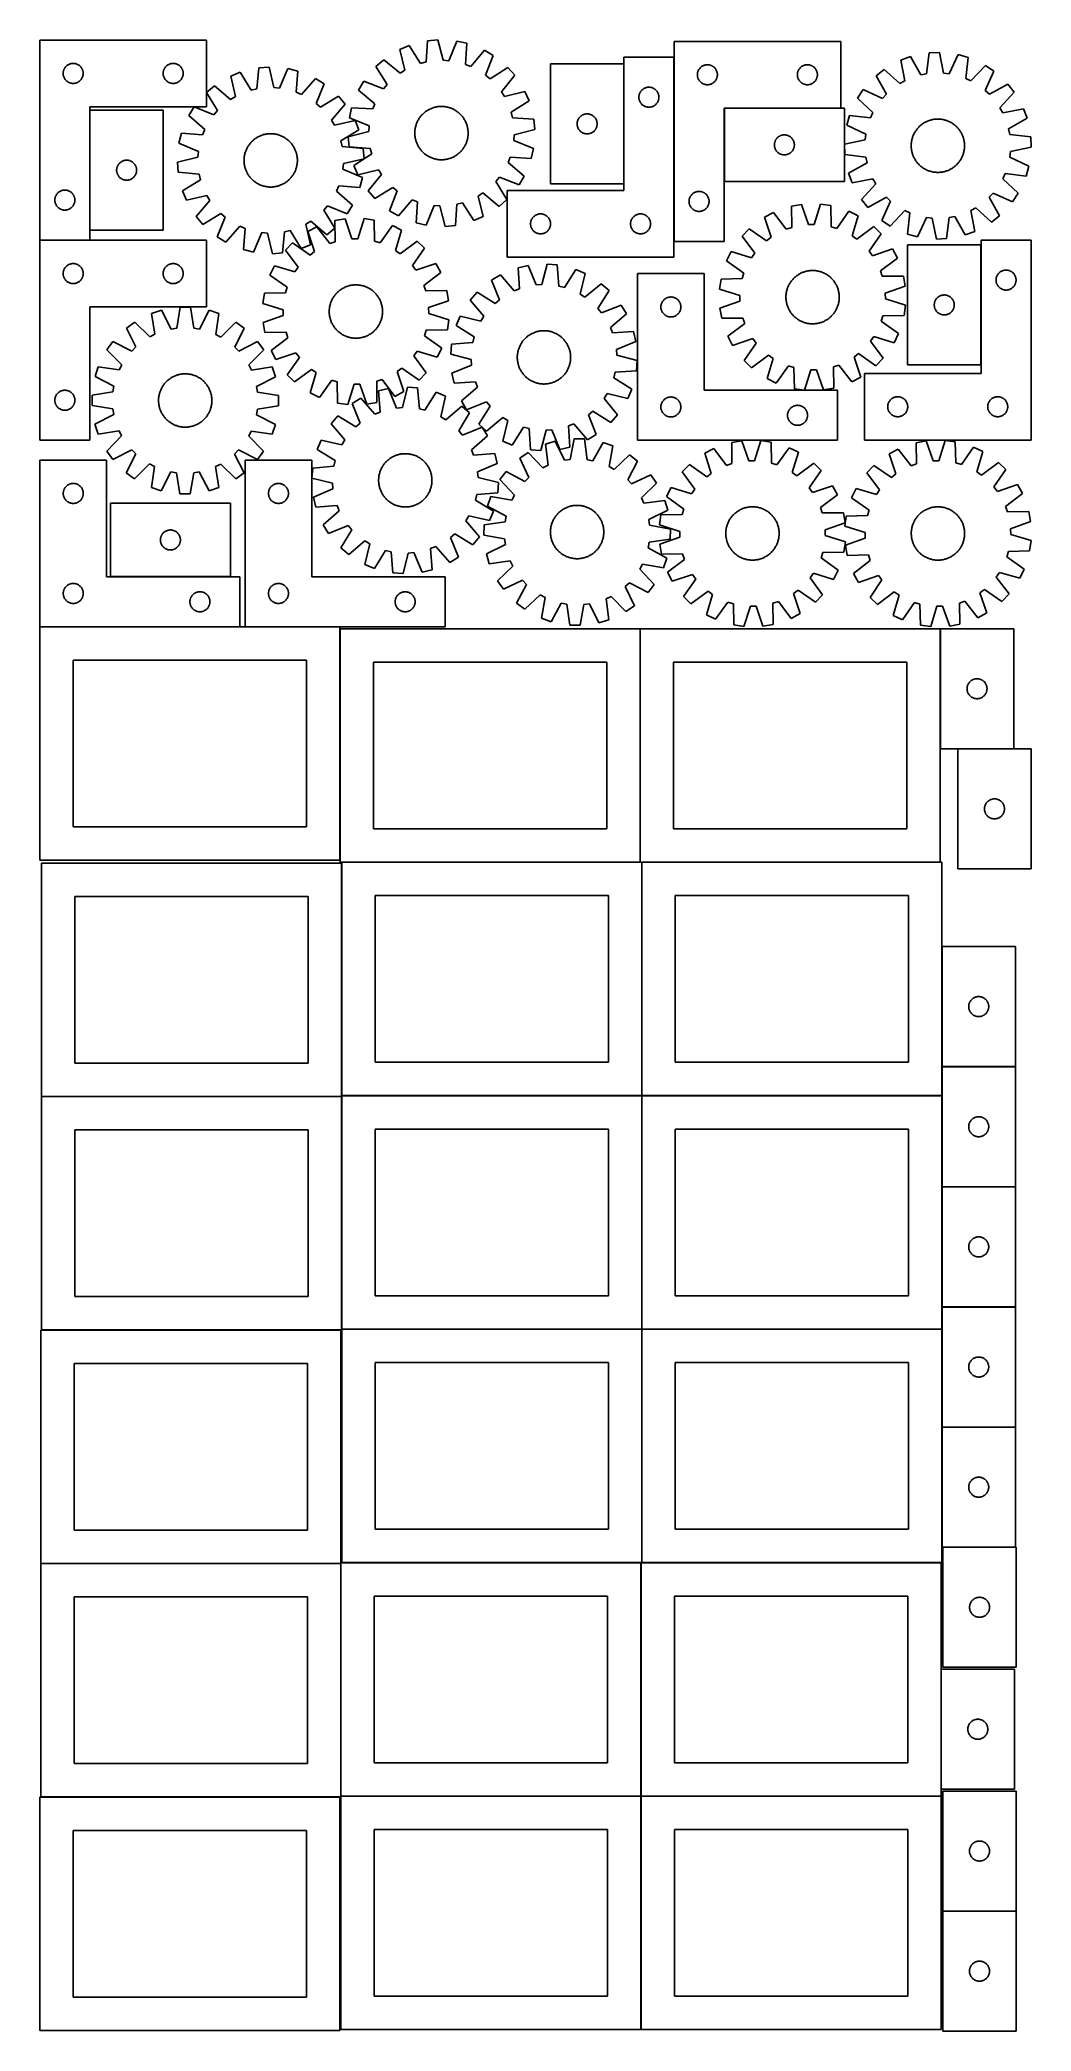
# Model space of a CAD drawing. Header units: millimetres. Extents: x 7 to 1493, y 7 to 2993.
import ezdxf

# ---------------------------------------------------------------- set-up
doc = ezdxf.new("R2010")
doc.units = ezdxf.units.MM
doc.layers.add('COMMON', color=5, linetype='CONTINUOUS', true_color=0x0000ff)
doc.layers.add('CUT', color=7, linetype='CONTINUOUS', true_color=0x000000)

msp = doc.modelspace()

# ---------------------------------------------------------------- linework, layer by layer
at = {"layer": 'COMMON'}
for p, q in [((882.516148, 2777.366518), (882.516148, 2957.366518)), ((957.716149, 2691.036676), (957.716149, 2967.366518)), ((81.631788, 2887.894589), (81.631788, 2707.894589)), ((1207.816149, 2890.936676), (1033.292964, 2890.936676)), ((81.531788, 2692.945515), (6.531788, 2692.945515)), ((1418.214032, 2505.749086), (1418.214032, 2685.749086)), ((112.405086, 2188.210446), (292.405086, 2188.210446)), ((306.646389, 2113.010446), (6.646389, 2113.010446)), ((456.646389, 2113.010446), (314.489196, 2113.010446)), ((456.746389, 2110.174328), (456.746389, 1762.910445)), ((906.94639, 2110.174328), (906.94639, 1760.174328)), ((1357.146391, 2110.174328), (1357.146391, 1930.174328)), ((1467.246392, 1930.074328), (1383.420172, 1930.074328)), ((459.274232, 1758.649548), (459.274232, 1409.974327)), ((459.374233, 1760.074327), (906.84639, 1760.074327)), ((909.474233, 1759.974327), (909.474233, 1409.974327)), ((909.574234, 1760.074327), (1357.046391, 1760.074327)), ((1359.674234, 1633.423846), (1359.674234, 1453.423846)), ((1359.674234, 1453.223845), (1359.674234, 1409.974327)), ((1469.774235, 1453.323846), (1359.774235, 1453.323846)), ((459.174232, 1408.549548), (9.174232, 1408.549548)), ((459.274233, 1059.774326), (459.274233, 1408.449547)), ((459.374233, 1409.874326), (909.374233, 1409.874326)), ((909.474233, 1409.774326), (909.474233, 1059.774326)), ((909.574234, 1409.874326), (1359.574234, 1409.874326)), ((1359.674234, 1409.774326), (1359.674234, 1273.223845)), ((1359.674234, 1273.023844), (1359.674234, 1093.023844)), ((1359.774235, 1273.123844), (1469.774235, 1273.123844)), ((1359.674234, 1092.823843), (1359.674234, 1059.774326)), ((1359.774235, 1092.923843), (1469.774235, 1092.923843)), ((9.174232, 1058.349546), (457.849575, 1058.349546)), ((909.374233, 1059.674326), (459.374233, 1059.674326)), ((909.474233, 1059.574325), (909.474233, 709.574325)), ((1359.574234, 1059.674326), (909.574234, 1059.674326)), ((1359.674234, 1059.574325), (1359.674234, 912.823843)), ((1359.674234, 912.623842), (1359.674234, 732.623842)), ((1359.774235, 912.723842), (1469.774235, 912.723842)), ((1361.099119, 732.523841), (1469.774235, 732.523841)), ((7.849575, 708.149545), (457.849575, 708.149545)), ((457.949575, 708.049545), (457.949575, 359.374324)), ((459.374233, 709.474324), (908.049576, 709.474324)), ((908.149576, 709.374324), (908.149576, 359.374324)), ((909.574234, 709.474324), (1358.249577, 709.474324)), ((1358.349577, 549.574343), (1358.349577, 369.574343)), ((458.049576, 359.274323), (908.049576, 359.274323)), ((908.149576, 359.174323), (908.149576, 9.174323)), ((908.249577, 359.274323), (1358.249577, 359.274323)), ((7.849575, 357.949544), (456.524735, 357.949544)), ((1360.9744, 186.805623), (1470.9744, 186.805623))]:
    msp.add_line(p, q, dxfattribs=at)
at = {"layer": 'CUT'}
for p, q in [((6.531788, 2993.045515), (6.531788, 2693.045515)), ((256.531788, 2993.045515), (6.531788, 2993.045515)), ((256.531788, 2893.045515), (256.531788, 2993.045515)), ((588.125493, 2991.955433), (585.961775, 2960.26485)), ((603.443001, 2993.406123), (588.125493, 2991.955433)), ((611.517586, 2962.685188), (603.443001, 2993.406123)), ((631.925853, 2991.619238), (620.075106, 2962.148328)), ((646.941957, 2988.265556), (631.925853, 2991.619238)), ((645.128052, 2956.553027), (646.941957, 2988.265556)), ((957.816149, 2991.036676), (957.816149, 2691.036676)), ((1207.816149, 2991.036676), (957.816149, 2991.036676)), ((1207.816149, 2891.036676), (1207.816149, 2991.036676)), ((50.524979, 2956.790269), (51.240507, 2957.081267)), ((51.240507, 2957.081267), (51.970066, 2957.335046)), ((51.970066, 2957.335046), (52.711721, 2957.550931)), ((52.711721, 2957.550931), (53.463507, 2957.72835)), ((53.463507, 2957.72835), (54.223429, 2957.866833)), ((54.223429, 2957.866833), (54.989473, 2957.966013)), ((54.989473, 2957.966013), (55.759607, 2958.025626)), ((55.759607, 2958.025626), (56.531788, 2958.045515)), ((56.531788, 2958.045515), (57.303969, 2958.025626)), ((57.303969, 2958.025626), (58.074103, 2957.966013)), ((58.074103, 2957.966013), (58.840147, 2957.866833)), ((58.840147, 2957.866833), (59.600069, 2957.72835)), ((59.600069, 2957.72835), (60.351855, 2957.550931)), ((60.351855, 2957.550931), (61.093511, 2957.335046)), ((61.093511, 2957.335046), (61.823069, 2957.081267)), ((61.823069, 2957.081267), (62.538597, 2956.790269)), ((200.524979, 2956.790269), (201.240507, 2957.081267)), ((201.240507, 2957.081267), (201.970066, 2957.335046)), ((201.970066, 2957.335046), (202.711721, 2957.550931)), ((202.711721, 2957.550931), (203.463507, 2957.72835)), ((203.463507, 2957.72835), (204.223429, 2957.866833)), ((204.223429, 2957.866833), (204.989473, 2957.966013)), ((204.989473, 2957.966013), (205.759607, 2958.025626)), ((205.759607, 2958.025626), (206.531788, 2958.045515)), ((206.531788, 2958.045515), (207.303969, 2958.025626)), ((207.303969, 2958.025626), (208.074103, 2957.966013)), ((208.074103, 2957.966013), (208.840147, 2957.866833)), ((208.840147, 2957.866833), (209.600069, 2957.72835)), ((209.600069, 2957.72835), (210.351855, 2957.550931)), ((210.351855, 2957.550931), (211.093511, 2957.335046)), ((211.093511, 2957.335046), (211.823069, 2957.081267)), ((211.823069, 2957.081267), (212.538597, 2956.790269)), ((522.27157, 2963.443938), (510.732139, 2953.2669)), ((546.861358, 2943.336301), (522.27157, 2963.443938)), ((560.484513, 2984.853176), (546.364986, 2978.740118)), ((546.364986, 2978.740118), (554.100096, 2947.931957)), ((577.657191, 2958.131015), (560.484513, 2984.853176)), ((585.961775, 2960.26485), (577.657191, 2958.131015)), ((620.075106, 2962.148328), (611.517586, 2962.685188)), ((673.478581, 2977.764442), (653.100839, 2953.398023)), ((686.723399, 2969.934669), (673.478581, 2977.764442)), ((675.198563, 2940.334789), (686.723399, 2969.934669)), ((882.416147, 2957.366518), (772.416147, 2957.366518)), ((772.416147, 2957.366518), (772.416147, 2777.366518)), ((882.416147, 2777.366518), (882.416147, 2957.366518)), ((957.616148, 2967.366518), (882.616148, 2967.366518)), ((882.616148, 2967.366518), (882.616148, 2767.366518)), ((957.616148, 2667.366518), (957.616148, 2967.366518)), ((1312.398446, 2968.394367), (1297.961066, 2963.075288)), ((1297.961066, 2963.075288), (1303.972408, 2931.884929)), ((1328.059809, 2940.759309), (1312.398446, 2968.394367)), ((1340.391353, 2973.949814), (1336.470128, 2942.428413)), ((1355.765803, 2974.547163), (1340.391353, 2973.949814)), ((1362.120941, 2943.425033), (1355.765803, 2974.547163)), ((1384.105367, 2971.180423), (1370.635411, 2942.413514)), ((1398.911929, 2966.99757), (1384.105367, 2971.180423)), ((1395.338758, 2935.434819), (1398.911929, 2966.99757)), ((41.536761, 2943.431734), (41.576525, 2944.203147)), ((41.536761, 2942.659296), (41.536761, 2943.431734)), ((41.576525, 2941.887883), (41.536761, 2942.659296)), ((41.576525, 2944.203147), (41.655948, 2944.97149)), ((41.655948, 2941.11954), (41.576525, 2941.887883)), ((41.655948, 2944.97149), (41.774819, 2945.734726)), ((41.774819, 2940.356304), (41.655948, 2941.11954)), ((41.774819, 2945.734726), (41.932822, 2946.490831)), ((41.932822, 2939.600199), (41.774819, 2940.356304)), ((41.932822, 2946.490831), (42.12954, 2947.237799)), ((42.12954, 2938.85323), (41.932822, 2939.600199)), ((42.12954, 2947.237799), (42.36445, 2947.973651)), ((42.36445, 2938.117379), (42.12954, 2938.85323)), ((42.36445, 2947.973651), (42.636929, 2948.696433)), ((42.636929, 2937.394597), (42.36445, 2938.117379)), ((42.636929, 2948.696433), (42.946254, 2949.404231)), ((42.946254, 2936.686799), (42.636929, 2937.394597)), ((42.946254, 2949.404231), (43.291606, 2950.095166)), ((43.291606, 2935.995864), (42.946254, 2936.686799)), ((43.291606, 2950.095166), (43.672069, 2950.767407)), ((43.672069, 2935.323623), (43.291606, 2935.995864)), ((43.672069, 2950.767407), (44.086633, 2951.419171)), ((44.086633, 2934.671859), (43.672069, 2935.323623)), ((44.086633, 2951.419171), (44.534199, 2952.048729)), ((44.534199, 2934.042301), (44.086633, 2934.671859)), ((44.534199, 2952.048729), (45.013581, 2952.654413)), ((45.013581, 2933.436617), (44.534199, 2934.042301)), ((45.013581, 2952.654413), (45.523508, 2953.234615)), ((45.523508, 2932.856415), (45.013581, 2933.436617)), ((45.523508, 2953.234615), (46.062626, 2953.787798)), ((46.062626, 2932.303232), (45.523508, 2932.856415)), ((46.062626, 2953.787798), (46.629506, 2954.312494)), ((46.629506, 2931.778536), (46.062626, 2932.303232)), ((46.629506, 2954.312494), (47.222646, 2954.807312)), ((47.222646, 2931.283718), (46.629506, 2931.778536)), ((47.222646, 2954.807312), (47.840472, 2955.27094)), ((47.840472, 2930.82009), (47.222646, 2931.283718)), ((47.840472, 2955.27094), (48.481345, 2955.702148)), ((48.481345, 2930.388882), (47.840472, 2930.82009)), ((48.481345, 2955.702148), (49.143567, 2956.099794)), ((49.143567, 2929.991236), (48.481345, 2930.388882)), ((49.143567, 2956.099794), (49.825381, 2956.462821)), ((49.825381, 2929.628209), (49.143567, 2929.991236)), ((49.825381, 2956.462821), (50.524979, 2956.790269)), ((50.524979, 2929.300761), (49.825381, 2929.628209)), ((51.240507, 2929.009763), (50.524979, 2929.300761)), ((51.970066, 2928.755984), (51.240507, 2929.009763)), ((52.711721, 2928.540099), (51.970066, 2928.755984)), ((53.463507, 2928.36268), (52.711721, 2928.540099)), ((54.223429, 2928.224197), (53.463507, 2928.36268)), ((54.989473, 2928.125017), (54.223429, 2928.224197)), ((55.759607, 2928.065404), (54.989473, 2928.125017)), ((56.531788, 2928.045515), (55.759607, 2928.065404)), ((57.303969, 2928.065404), (56.531788, 2928.045515)), ((58.074103, 2928.125017), (57.303969, 2928.065404)), ((58.840147, 2928.224197), (58.074103, 2928.125017)), ((59.600069, 2928.36268), (58.840147, 2928.224197)), ((60.351855, 2928.540099), (59.600069, 2928.36268)), ((61.093511, 2928.755984), (60.351855, 2928.540099)), ((61.823069, 2929.009763), (61.093511, 2928.755984)), ((62.538597, 2929.300761), (61.823069, 2929.009763)), ((62.538597, 2956.790269), (63.238195, 2956.462821)), ((63.238195, 2929.628209), (62.538597, 2929.300761)), ((63.238195, 2956.462821), (63.920009, 2956.099794)), ((63.920009, 2929.991236), (63.238195, 2929.628209)), ((63.920009, 2956.099794), (64.582231, 2955.702148)), ((64.582231, 2930.388882), (63.920009, 2929.991236)), ((64.582231, 2955.702148), (65.223105, 2955.27094)), ((65.223105, 2930.82009), (64.582231, 2930.388882)), ((65.223105, 2955.27094), (65.84093, 2954.807312)), ((65.84093, 2931.283718), (65.223105, 2930.82009)), ((65.84093, 2954.807312), (66.43407, 2954.312494)), ((66.43407, 2931.778536), (65.84093, 2931.283718)), ((66.43407, 2954.312494), (67.00095, 2953.787798)), ((67.00095, 2932.303232), (66.43407, 2931.778536)), ((67.00095, 2953.787798), (67.540069, 2953.234615)), ((67.540069, 2932.856415), (67.00095, 2932.303232)), ((67.540069, 2953.234615), (68.049995, 2952.654413)), ((68.049995, 2933.436617), (67.540069, 2932.856415)), ((68.049995, 2952.654413), (68.529377, 2952.048729)), ((68.529377, 2934.042301), (68.049995, 2933.436617)), ((68.529377, 2952.048729), (68.976943, 2951.419171)), ((68.976943, 2934.671859), (68.529377, 2934.042301)), ((68.976943, 2951.419171), (69.391507, 2950.767407)), ((69.391507, 2935.323623), (68.976943, 2934.671859)), ((69.391507, 2950.767407), (69.77197, 2950.095166)), ((69.77197, 2935.995864), (69.391507, 2935.323623)), ((69.77197, 2950.095166), (70.117322, 2949.404231)), ((70.117322, 2936.686799), (69.77197, 2935.995864)), ((70.117322, 2949.404231), (70.426648, 2948.696433)), ((70.426648, 2937.394597), (70.117322, 2936.686799)), ((70.426648, 2948.696433), (70.699126, 2947.973651)), ((70.699126, 2938.117379), (70.426648, 2937.394597)), ((70.699126, 2947.973651), (70.934036, 2947.237799)), ((70.934036, 2938.85323), (70.699126, 2938.117379)), ((70.934036, 2947.237799), (71.130754, 2946.490831)), ((71.130754, 2939.600199), (70.934036, 2938.85323)), ((71.130754, 2946.490831), (71.288757, 2945.734726)), ((71.288757, 2940.356304), (71.130754, 2939.600199)), ((71.288757, 2945.734726), (71.407628, 2944.97149)), ((71.407628, 2941.11954), (71.288757, 2940.356304)), ((71.407628, 2944.97149), (71.487051, 2944.203147)), ((71.487051, 2941.887883), (71.407628, 2941.11954)), ((71.487051, 2944.203147), (71.526815, 2943.431734)), ((71.526815, 2942.659296), (71.487051, 2941.887883)), ((71.526815, 2943.431734), (71.526815, 2942.659296)), ((191.536761, 2943.431734), (191.576525, 2944.203147)), ((191.536761, 2942.659296), (191.536761, 2943.431734)), ((191.576525, 2941.887883), (191.536761, 2942.659296)), ((191.576525, 2944.203147), (191.655948, 2944.97149)), ((191.655948, 2941.11954), (191.576525, 2941.887883)), ((191.655948, 2944.97149), (191.774819, 2945.734726)), ((191.774819, 2940.356304), (191.655948, 2941.11954)), ((191.774819, 2945.734726), (191.932822, 2946.490831)), ((191.932822, 2939.600199), (191.774819, 2940.356304)), ((191.932822, 2946.490831), (192.12954, 2947.237799)), ((192.12954, 2938.85323), (191.932822, 2939.600199)), ((192.12954, 2947.237799), (192.36445, 2947.973651)), ((192.36445, 2938.117379), (192.12954, 2938.85323)), ((192.36445, 2947.973651), (192.636929, 2948.696433)), ((192.636929, 2937.394597), (192.36445, 2938.117379)), ((192.636929, 2948.696433), (192.946254, 2949.404231)), ((192.946254, 2936.686799), (192.636929, 2937.394597)), ((192.946254, 2949.404231), (193.291606, 2950.095166)), ((193.291606, 2935.995864), (192.946254, 2936.686799)), ((193.291606, 2950.095166), (193.672069, 2950.767407)), ((193.672069, 2935.323623), (193.291606, 2935.995864)), ((193.672069, 2950.767407), (194.086633, 2951.419171)), ((194.086633, 2934.671859), (193.672069, 2935.323623)), ((194.086633, 2951.419171), (194.534199, 2952.048729)), ((194.534199, 2934.042301), (194.086633, 2934.671859)), ((194.534199, 2952.048729), (195.013581, 2952.654413)), ((195.013581, 2933.436617), (194.534199, 2934.042301)), ((195.013581, 2952.654413), (195.523508, 2953.234615)), ((195.523508, 2932.856415), (195.013581, 2933.436617)), ((195.523508, 2953.234615), (196.062626, 2953.787798)), ((196.062626, 2932.303232), (195.523508, 2932.856415)), ((196.062626, 2953.787798), (196.629506, 2954.312494)), ((196.629506, 2931.778536), (196.062626, 2932.303232)), ((196.629506, 2954.312494), (197.222646, 2954.807312)), ((197.222646, 2931.283718), (196.629506, 2931.778536)), ((197.222646, 2954.807312), (197.840472, 2955.27094)), ((197.840472, 2930.82009), (197.222646, 2931.283718)), ((197.840472, 2955.27094), (198.481345, 2955.702148)), ((198.481345, 2930.388882), (197.840472, 2930.82009)), ((198.481345, 2955.702148), (199.143567, 2956.099794)), ((199.143567, 2929.991236), (198.481345, 2930.388882)), ((199.143567, 2956.099794), (199.825381, 2956.462821)), ((199.825381, 2929.628209), (199.143567, 2929.991236)), ((199.825381, 2956.462821), (200.524979, 2956.790269)), ((200.524979, 2929.300761), (199.825381, 2929.628209)), ((201.240507, 2929.009763), (200.524979, 2929.300761)), ((201.970066, 2928.755984), (201.240507, 2929.009763)), ((202.711721, 2928.540099), (201.970066, 2928.755984)), ((203.463507, 2928.36268), (202.711721, 2928.540099)), ((204.223429, 2928.224197), (203.463507, 2928.36268)), ((204.989473, 2928.125017), (204.223429, 2928.224197)), ((205.759607, 2928.065404), (204.989473, 2928.125017)), ((206.531788, 2928.045515), (205.759607, 2928.065404)), ((207.303969, 2928.065404), (206.531788, 2928.045515)), ((208.074103, 2928.125017), (207.303969, 2928.065404)), ((208.840147, 2928.224197), (208.074103, 2928.125017)), ((209.600069, 2928.36268), (208.840147, 2928.224197)), ((210.351855, 2928.540099), (209.600069, 2928.36268)), ((211.093511, 2928.755984), (210.351855, 2928.540099)), ((211.823069, 2929.009763), (211.093511, 2928.755984)), ((212.538597, 2929.300761), (211.823069, 2929.009763)), ((212.538597, 2956.790269), (213.238195, 2956.462821)), ((213.238195, 2929.628209), (212.538597, 2929.300761)), ((213.238195, 2956.462821), (213.920009, 2956.099794)), ((213.920009, 2929.991236), (213.238195, 2929.628209)), ((213.920009, 2956.099794), (214.582231, 2955.702148)), ((214.582231, 2930.388882), (213.920009, 2929.991236)), ((214.582231, 2955.702148), (215.223105, 2955.27094)), ((215.223105, 2930.82009), (214.582231, 2930.388882)), ((215.223105, 2955.27094), (215.84093, 2954.807312)), ((215.84093, 2931.283718), (215.223105, 2930.82009)), ((215.84093, 2954.807312), (216.43407, 2954.312494)), ((216.43407, 2931.778536), (215.84093, 2931.283718)), ((216.43407, 2954.312494), (217.00095, 2953.787798)), ((217.00095, 2932.303232), (216.43407, 2931.778536)), ((217.00095, 2953.787798), (217.540069, 2953.234615)), ((217.540069, 2932.856415), (217.00095, 2932.303232)), ((217.540069, 2953.234615), (218.049995, 2952.654413)), ((218.049995, 2933.436617), (217.540069, 2932.856415)), ((218.049995, 2952.654413), (218.529377, 2952.048729)), ((218.529377, 2934.042301), (218.049995, 2933.436617)), ((218.529377, 2952.048729), (218.976943, 2951.419171)), ((218.976943, 2934.671859), (218.529377, 2934.042301)), ((218.976943, 2951.419171), (219.391507, 2950.767407)), ((219.391507, 2935.323623), (218.976943, 2934.671859)), ((219.391507, 2950.767407), (219.77197, 2950.095166)), ((219.77197, 2935.995864), (219.391507, 2935.323623)), ((219.77197, 2950.095166), (220.117322, 2949.404231)), ((220.117322, 2936.686799), (219.77197, 2935.995864)), ((220.117322, 2949.404231), (220.426648, 2948.696433)), ((220.426648, 2937.394597), (220.117322, 2936.686799)), ((220.426648, 2948.696433), (220.699126, 2947.973651)), ((220.699126, 2938.117379), (220.426648, 2937.394597)), ((220.699126, 2947.973651), (220.934036, 2947.237799)), ((220.934036, 2938.85323), (220.699126, 2938.117379)), ((220.934036, 2947.237799), (221.130754, 2946.490831)), ((221.130754, 2939.600199), (220.934036, 2938.85323)), ((221.130754, 2946.490831), (221.288757, 2945.734726)), ((221.288757, 2940.356304), (221.130754, 2939.600199)), ((221.288757, 2945.734726), (221.407628, 2944.97149)), ((221.407628, 2941.11954), (221.288757, 2940.356304)), ((221.407628, 2944.97149), (221.487051, 2944.203147)), ((221.487051, 2941.887883), (221.407628, 2941.11954)), ((221.487051, 2944.203147), (221.526815, 2943.431734)), ((221.526815, 2942.659296), (221.487051, 2941.887883)), ((221.526815, 2943.431734), (221.526815, 2942.659296)), ((307.158376, 2944.956513), (292.911751, 2939.145814)), ((292.911751, 2939.145814), (299.988402, 2908.179772)), ((323.757546, 2917.874373), (307.158376, 2944.956513)), ((334.944466, 2951.467966), (332.105728, 2919.830705)), ((350.289416, 2952.591821), (334.944466, 2951.467966)), ((357.707324, 2921.705749), (350.289416, 2952.591821)), ((378.727708, 2950.198206), (366.251456, 2920.986601)), ((393.668913, 2946.525205), (378.727708, 2950.198206)), ((391.179442, 2914.858546), (393.668913, 2946.525205)), ((419.975668, 2935.460827), (399.083165, 2911.534313)), ((433.050579, 2927.350509), (419.975668, 2935.460827)), ((420.897415, 2898.003016), (433.050579, 2927.350509)), ((492.544719, 2931.274093), (484.714946, 2918.029275)), ((522.144599, 2919.749257), (492.544719, 2931.274093)), ((510.732139, 2953.2669), (527.608912, 2926.356878)), ((554.100096, 2947.931957), (546.861358, 2943.336301)), ((653.100839, 2953.398023), (645.128052, 2956.553027)), ((681.806184, 2934.870476), (675.198563, 2940.334789)), ((708.716206, 2951.747249), (681.806184, 2934.870476)), ((698.785607, 2915.61803), (718.893244, 2940.207819)), ((718.893244, 2940.207819), (708.716206, 2951.747249)), ((992.821122, 2941.422895), (992.860886, 2942.194308)), ((992.821122, 2940.650457), (992.821122, 2941.422895)), ((992.860886, 2939.879044), (992.821122, 2940.650457)), ((992.860886, 2942.194308), (992.940309, 2942.962651)), ((992.940309, 2939.110701), (992.860886, 2939.879044)), ((992.940309, 2942.962651), (993.05918, 2943.725887)), ((993.05918, 2938.347465), (992.940309, 2939.110701)), ((993.05918, 2943.725887), (993.217183, 2944.481992)), ((993.217183, 2937.59136), (993.05918, 2938.347465)), ((993.217183, 2944.481992), (993.413901, 2945.228961)), ((993.413901, 2936.844392), (993.217183, 2937.59136)), ((993.413901, 2945.228961), (993.64881, 2945.964812)), ((993.64881, 2936.10854), (993.413901, 2936.844392)), ((993.64881, 2945.964812), (993.921289, 2946.687594)), ((993.921289, 2935.385758), (993.64881, 2936.10854)), ((993.921289, 2946.687594), (994.230615, 2947.395392)), ((994.230615, 2934.67796), (993.921289, 2935.385758)), ((994.230615, 2947.395392), (994.575967, 2948.086327)), ((994.575967, 2933.987025), (994.230615, 2934.67796)), ((994.575967, 2948.086327), (994.956429, 2948.758568)), ((994.956429, 2933.314784), (994.575967, 2933.987025)), ((994.956429, 2948.758568), (995.370994, 2949.410332)), ((995.370994, 2932.66302), (994.956429, 2933.314784)), ((995.370994, 2949.410332), (995.81856, 2950.03989)), ((995.81856, 2932.033462), (995.370994, 2932.66302)), ((995.81856, 2950.03989), (996.297942, 2950.645574)), ((996.297942, 2931.427778), (995.81856, 2932.033462)), ((996.297942, 2950.645574), (996.807868, 2951.225776)), ((996.807868, 2930.847576), (996.297942, 2931.427778)), ((996.807868, 2951.225776), (997.346987, 2951.778959)), ((997.346987, 2930.294393), (996.807868, 2930.847576)), ((997.346987, 2951.778959), (997.913867, 2952.303655)), ((997.913867, 2929.769697), (997.346987, 2930.294393)), ((997.913867, 2952.303655), (998.507007, 2952.798473)), ((998.507007, 2929.274879), (997.913867, 2929.769697)), ((998.507007, 2952.798473), (999.124832, 2953.262101)), ((999.124832, 2928.811251), (998.507007, 2929.274879)), ((999.124832, 2953.262101), (999.765706, 2953.693309)), ((999.765706, 2928.380043), (999.124832, 2928.811251)), ((999.765706, 2953.693309), (1000.427928, 2954.090955)), ((1000.427928, 2927.982397), (999.765706, 2928.380043)), ((1000.427928, 2954.090955), (1001.109742, 2954.453982)), ((1001.109742, 2927.61937), (1000.427928, 2927.982397)), ((1001.109742, 2954.453982), (1001.80934, 2954.78143)), ((1001.80934, 2927.291922), (1001.109742, 2927.61937)), ((1001.80934, 2954.78143), (1002.524868, 2955.072428)), ((1002.524868, 2927.000924), (1001.80934, 2927.291922)), ((1002.524868, 2955.072428), (1003.254426, 2955.326207)), ((1003.254426, 2926.747145), (1002.524868, 2927.000924)), ((1003.254426, 2955.326207), (1003.996082, 2955.542092)), ((1003.996082, 2955.542092), (1004.747868, 2955.719511)), ((1004.747868, 2955.719511), (1005.50779, 2955.857994)), ((1005.50779, 2955.857994), (1006.273834, 2955.957174)), ((1006.273834, 2955.957174), (1007.043968, 2956.016787)), ((1007.043968, 2956.016787), (1007.816149, 2956.036676)), ((1007.816149, 2956.036676), (1008.58833, 2956.016787)), ((1008.58833, 2956.016787), (1009.358464, 2955.957174)), ((1009.358464, 2955.957174), (1010.124508, 2955.857994)), ((1010.124508, 2955.857994), (1010.88443, 2955.719511)), ((1010.88443, 2955.719511), (1011.636216, 2955.542092)), ((1011.636216, 2955.542092), (1012.377871, 2955.326207)), ((1012.377871, 2955.326207), (1013.10743, 2955.072428)), ((1013.10743, 2927.000924), (1012.377871, 2926.747145)), ((1013.10743, 2955.072428), (1013.822958, 2954.78143)), ((1013.822958, 2927.291922), (1013.10743, 2927.000924)), ((1013.822958, 2954.78143), (1014.522556, 2954.453982)), ((1014.522556, 2927.61937), (1013.822958, 2927.291922)), ((1014.522556, 2954.453982), (1015.20437, 2954.090955)), ((1015.20437, 2927.982397), (1014.522556, 2927.61937)), ((1015.20437, 2954.090955), (1015.866592, 2953.693309)), ((1015.866592, 2928.380043), (1015.20437, 2927.982397)), ((1015.866592, 2953.693309), (1016.507465, 2953.262101)), ((1016.507465, 2928.811251), (1015.866592, 2928.380043)), ((1016.507465, 2953.262101), (1017.125291, 2952.798473)), ((1017.125291, 2929.274879), (1016.507465, 2928.811251)), ((1017.125291, 2952.798473), (1017.718431, 2952.303655)), ((1017.718431, 2929.769697), (1017.125291, 2929.274879)), ((1017.718431, 2952.303655), (1018.285311, 2951.778959)), ((1018.285311, 2930.294393), (1017.718431, 2929.769697)), ((1018.285311, 2951.778959), (1018.824429, 2951.225776)), ((1018.824429, 2930.847576), (1018.285311, 2930.294393)), ((1018.824429, 2951.225776), (1019.334356, 2950.645574)), ((1019.334356, 2931.427778), (1018.824429, 2930.847576)), ((1019.334356, 2950.645574), (1019.813738, 2950.03989)), ((1019.813738, 2932.033462), (1019.334356, 2931.427778)), ((1019.813738, 2950.03989), (1020.261304, 2949.410332)), ((1020.261304, 2932.66302), (1019.813738, 2932.033462)), ((1020.261304, 2949.410332), (1020.675868, 2948.758568)), ((1020.675868, 2933.314784), (1020.261304, 2932.66302)), ((1020.675868, 2948.758568), (1021.056331, 2948.086327)), ((1021.056331, 2933.987025), (1020.675868, 2933.314784)), ((1021.056331, 2948.086327), (1021.401683, 2947.395392)), ((1021.401683, 2934.67796), (1021.056331, 2933.987025)), ((1021.401683, 2947.395392), (1021.711008, 2946.687594)), ((1021.711008, 2935.385758), (1021.401683, 2934.67796)), ((1021.711008, 2946.687594), (1021.983487, 2945.964812)), ((1021.983487, 2936.10854), (1021.711008, 2935.385758)), ((1021.983487, 2945.964812), (1022.218397, 2945.228961)), ((1022.218397, 2936.844392), (1021.983487, 2936.10854)), ((1022.218397, 2945.228961), (1022.415115, 2944.481992)), ((1022.415115, 2937.59136), (1022.218397, 2936.844392)), ((1022.415115, 2944.481992), (1022.573118, 2943.725887)), ((1022.573118, 2938.347465), (1022.415115, 2937.59136)), ((1022.573118, 2943.725887), (1022.691989, 2942.962651)), ((1022.691989, 2939.110701), (1022.573118, 2938.347465)), ((1022.691989, 2942.962651), (1022.771412, 2942.194308)), ((1022.771412, 2939.879044), (1022.691989, 2939.110701)), ((1022.771412, 2942.194308), (1022.811176, 2941.422895)), ((1022.811176, 2940.650457), (1022.771412, 2939.879044)), ((1022.811176, 2941.422895), (1022.811176, 2940.650457)), ((1142.821122, 2941.422895), (1142.860886, 2942.194308)), ((1142.821122, 2940.650457), (1142.821122, 2941.422895)), ((1142.860886, 2939.879044), (1142.821122, 2940.650457)), ((1142.860886, 2942.194308), (1142.940309, 2942.962651)), ((1142.940309, 2939.110701), (1142.860886, 2939.879044)), ((1142.940309, 2942.962651), (1143.05918, 2943.725887)), ((1143.05918, 2938.347465), (1142.940309, 2939.110701)), ((1143.05918, 2943.725887), (1143.217183, 2944.481992)), ((1143.217183, 2937.59136), (1143.05918, 2938.347465)), ((1143.217183, 2944.481992), (1143.413901, 2945.228961)), ((1143.413901, 2936.844392), (1143.217183, 2937.59136)), ((1143.413901, 2945.228961), (1143.64881, 2945.964812)), ((1143.64881, 2936.10854), (1143.413901, 2936.844392)), ((1143.64881, 2945.964812), (1143.921289, 2946.687594)), ((1143.921289, 2935.385758), (1143.64881, 2936.10854)), ((1143.921289, 2946.687594), (1144.230615, 2947.395392)), ((1144.230615, 2934.67796), (1143.921289, 2935.385758)), ((1144.230615, 2947.395392), (1144.575967, 2948.086327)), ((1144.575967, 2933.987025), (1144.230615, 2934.67796)), ((1144.575967, 2948.086327), (1144.956429, 2948.758568)), ((1144.956429, 2933.314784), (1144.575967, 2933.987025)), ((1144.956429, 2948.758568), (1145.370994, 2949.410332)), ((1145.370994, 2932.66302), (1144.956429, 2933.314784)), ((1145.370994, 2949.410332), (1145.81856, 2950.03989)), ((1145.81856, 2932.033462), (1145.370994, 2932.66302)), ((1145.81856, 2950.03989), (1146.297942, 2950.645574)), ((1146.297942, 2931.427778), (1145.81856, 2932.033462)), ((1146.297942, 2950.645574), (1146.807868, 2951.225776)), ((1146.807868, 2930.847576), (1146.297942, 2931.427778)), ((1146.807868, 2951.225776), (1147.346987, 2951.778959)), ((1147.346987, 2930.294393), (1146.807868, 2930.847576)), ((1147.346987, 2951.778959), (1147.913867, 2952.303655)), ((1147.913867, 2929.769697), (1147.346987, 2930.294393)), ((1147.913867, 2952.303655), (1148.507007, 2952.798473)), ((1148.507007, 2929.274879), (1147.913867, 2929.769697)), ((1148.507007, 2952.798473), (1149.124832, 2953.262101)), ((1149.124832, 2928.811251), (1148.507007, 2929.274879)), ((1149.124832, 2953.262101), (1149.765706, 2953.693309)), ((1149.765706, 2928.380043), (1149.124832, 2928.811251)), ((1149.765706, 2953.693309), (1150.427928, 2954.090955)), ((1150.427928, 2927.982397), (1149.765706, 2928.380043)), ((1150.427928, 2954.090955), (1151.109742, 2954.453982)), ((1151.109742, 2927.61937), (1150.427928, 2927.982397)), ((1151.109742, 2954.453982), (1151.80934, 2954.78143)), ((1151.80934, 2927.291922), (1151.109742, 2927.61937)), ((1151.80934, 2954.78143), (1152.524868, 2955.072428)), ((1152.524868, 2927.000924), (1151.80934, 2927.291922)), ((1152.524868, 2955.072428), (1153.254426, 2955.326207)), ((1153.254426, 2926.747145), (1152.524868, 2927.000924)), ((1153.254426, 2955.326207), (1153.996082, 2955.542092)), ((1153.996082, 2955.542092), (1154.747868, 2955.719511)), ((1154.747868, 2955.719511), (1155.50779, 2955.857994)), ((1155.50779, 2955.857994), (1156.273834, 2955.957174)), ((1156.273834, 2955.957174), (1157.043968, 2956.016787)), ((1157.043968, 2956.016787), (1157.816149, 2956.036676)), ((1157.816149, 2956.036676), (1158.58833, 2956.016787)), ((1158.58833, 2956.016787), (1159.358464, 2955.957174)), ((1159.358464, 2955.957174), (1160.124508, 2955.857994)), ((1160.124508, 2955.857994), (1160.88443, 2955.719511)), ((1160.88443, 2955.719511), (1161.636216, 2955.542092)), ((1161.636216, 2955.542092), (1162.377871, 2955.326207)), ((1162.377871, 2955.326207), (1163.10743, 2955.072428)), ((1163.10743, 2927.000924), (1162.377871, 2926.747145)), ((1163.10743, 2955.072428), (1163.822958, 2954.78143)), ((1163.822958, 2927.291922), (1163.10743, 2927.000924)), ((1163.822958, 2954.78143), (1164.522556, 2954.453982)), ((1164.522556, 2927.61937), (1163.822958, 2927.291922)), ((1164.522556, 2954.453982), (1165.20437, 2954.090955)), ((1165.20437, 2927.982397), (1164.522556, 2927.61937)), ((1165.20437, 2954.090955), (1165.866592, 2953.693309)), ((1165.866592, 2928.380043), (1165.20437, 2927.982397)), ((1165.866592, 2953.693309), (1166.507465, 2953.262101)), ((1166.507465, 2928.811251), (1165.866592, 2928.380043)), ((1166.507465, 2953.262101), (1167.125291, 2952.798473)), ((1167.125291, 2929.274879), (1166.507465, 2928.811251)), ((1167.125291, 2952.798473), (1167.718431, 2952.303655)), ((1167.718431, 2929.769697), (1167.125291, 2929.274879)), ((1167.718431, 2952.303655), (1168.285311, 2951.778959)), ((1168.285311, 2930.294393), (1167.718431, 2929.769697)), ((1168.285311, 2951.778959), (1168.824429, 2951.225776)), ((1168.824429, 2930.847576), (1168.285311, 2930.294393)), ((1168.824429, 2951.225776), (1169.334356, 2950.645574)), ((1169.334356, 2931.427778), (1168.824429, 2930.847576)), ((1169.334356, 2950.645574), (1169.813738, 2950.03989)), ((1169.813738, 2932.033462), (1169.334356, 2931.427778)), ((1169.813738, 2950.03989), (1170.261304, 2949.410332)), ((1170.261304, 2932.66302), (1169.813738, 2932.033462)), ((1170.261304, 2949.410332), (1170.675868, 2948.758568)), ((1170.675868, 2933.314784), (1170.261304, 2932.66302)), ((1170.675868, 2948.758568), (1171.056331, 2948.086327)), ((1171.056331, 2933.987025), (1170.675868, 2933.314784)), ((1171.056331, 2948.086327), (1171.401683, 2947.395392)), ((1171.401683, 2934.67796), (1171.056331, 2933.987025)), ((1171.401683, 2947.395392), (1171.711008, 2946.687594)), ((1171.711008, 2935.385758), (1171.401683, 2934.67796)), ((1171.711008, 2946.687594), (1171.983487, 2945.964812)), ((1171.983487, 2936.10854), (1171.711008, 2935.385758)), ((1171.983487, 2945.964812), (1172.218397, 2945.228961)), ((1172.218397, 2936.844392), (1171.983487, 2936.10854)), ((1172.218397, 2945.228961), (1172.415115, 2944.481992)), ((1172.415115, 2937.59136), (1172.218397, 2936.844392)), ((1172.415115, 2944.481992), (1172.573118, 2943.725887)), ((1172.573118, 2938.347465), (1172.415115, 2937.59136)), ((1172.573118, 2943.725887), (1172.691989, 2942.962651)), ((1172.691989, 2939.110701), (1172.573118, 2938.347465)), ((1172.691989, 2942.962651), (1172.771412, 2942.194308)), ((1172.771412, 2939.879044), (1172.691989, 2939.110701)), ((1172.771412, 2942.194308), (1172.811176, 2941.422895)), ((1172.811176, 2940.650457), (1172.771412, 2939.879044)), ((1172.811176, 2941.422895), (1172.811176, 2940.650457)), ((1273.054957, 2949.14146), (1260.967879, 2939.62132)), ((1260.967879, 2939.62132), (1276.323355, 2911.815132)), ((1296.489501, 2927.698585), (1273.054957, 2949.14146)), ((1303.972408, 2931.884929), (1296.489501, 2927.698585)), ((1336.470128, 2942.428413), (1328.059809, 2940.759309)), ((1370.635411, 2942.413514), (1362.120941, 2943.425033)), ((1403.123923, 2931.841692), (1395.338758, 2935.434819)), ((1424.824076, 2955.038202), (1403.123923, 2931.841692)), ((1424.461667, 2917.570805), (1437.613381, 2946.484593)), ((1437.613381, 2946.484593), (1424.824076, 2955.038202)), ((1458.56165, 2927.103265), (1430.755462, 2911.747789)), ((1468.08179, 2915.016187), (1458.56165, 2927.103265)), ((268.497759, 2924.36668), (256.744018, 2914.437927)), ((256.744018, 2914.437927), (273.043347, 2887.174277)), ((292.653349, 2903.73946), (268.497759, 2924.36668)), ((299.988402, 2908.179772), (292.653349, 2903.73946)), ((332.105728, 2919.830705), (323.757546, 2917.874373)), ((366.251456, 2920.986601), (357.707324, 2921.705749)), ((399.083165, 2911.534313), (391.179442, 2914.858546)), ((427.387058, 2892.399097), (420.897415, 2898.003016)), ((454.650709, 2908.698426), (427.387058, 2892.399097)), ((464.579462, 2896.944685), (454.650709, 2908.698426)), ((484.714946, 2918.029275), (509.081365, 2897.651533)), ((509.081365, 2897.651533), (505.926362, 2889.678746)), ((527.608912, 2926.356878), (522.144599, 2919.749257)), ((703.381263, 2908.379292), (698.785607, 2915.61803)), ((734.189424, 2916.114403), (703.381263, 2908.379292)), ((713.580321, 2884.822198), (740.302482, 2901.994875)), ((740.302482, 2901.994875), (734.189424, 2916.114403)), ((905.121121, 2907.752737), (905.160885, 2908.52415)), ((905.121121, 2906.980299), (905.121121, 2907.752737)), ((905.160885, 2906.208886), (905.121121, 2906.980299)), ((905.160885, 2908.52415), (905.240308, 2909.292493)), ((905.240308, 2905.440543), (905.160885, 2906.208886)), ((905.240308, 2909.292493), (905.359179, 2910.055729)), ((905.359179, 2904.677307), (905.240308, 2905.440543)), ((905.359179, 2910.055729), (905.517182, 2910.811834)), ((905.517182, 2903.921202), (905.359179, 2904.677307)), ((905.517182, 2910.811834), (905.7139, 2911.558803)), ((905.7139, 2903.174234), (905.517182, 2903.921202)), ((905.7139, 2911.558803), (905.948809, 2912.294654)), ((905.948809, 2902.438382), (905.7139, 2903.174234)), ((905.948809, 2912.294654), (906.221288, 2913.017437)), ((906.221288, 2901.7156), (905.948809, 2902.438382)), ((906.221288, 2913.017437), (906.530614, 2913.725234)), ((906.530614, 2901.007802), (906.221288, 2901.7156)), ((906.530614, 2913.725234), (906.875966, 2914.416169)), ((906.875966, 2900.316867), (906.530614, 2901.007802)), ((906.875966, 2914.416169), (907.256428, 2915.08841)), ((907.256428, 2899.644626), (906.875966, 2900.316867)), ((907.256428, 2915.08841), (907.670993, 2915.740174)), ((907.670993, 2898.992862), (907.256428, 2899.644626)), ((907.670993, 2915.740174), (908.118559, 2916.369732)), ((908.118559, 2898.363304), (907.670993, 2898.992862)), ((908.118559, 2916.369732), (908.597941, 2916.975416)), ((908.597941, 2897.75762), (908.118559, 2898.363304)), ((908.597941, 2916.975416), (909.107867, 2917.555618)), ((909.107867, 2897.177418), (908.597941, 2897.75762)), ((909.107867, 2917.555618), (909.646986, 2918.108801)), ((909.646986, 2896.624235), (909.107867, 2897.177418)), ((909.646986, 2918.108801), (910.213866, 2918.633497)), ((910.213866, 2918.633497), (910.807006, 2919.128315)), ((910.807006, 2919.128315), (911.424831, 2919.591943)), ((911.424831, 2919.591943), (912.065705, 2920.023151)), ((912.065705, 2920.023151), (912.727927, 2920.420797)), ((912.727927, 2920.420797), (913.409741, 2920.783824)), ((913.409741, 2920.783824), (914.109339, 2921.111272)), ((914.109339, 2921.111272), (914.824867, 2921.40227)), ((914.824867, 2921.40227), (915.554425, 2921.656049)), ((915.554425, 2921.656049), (916.296081, 2921.871934)), ((916.296081, 2921.871934), (917.047867, 2922.049353)), ((917.047867, 2922.049353), (917.807789, 2922.187837)), ((917.807789, 2922.187837), (918.573833, 2922.287016)), ((918.573833, 2922.287016), (919.343967, 2922.346629)), ((919.343967, 2922.346629), (920.116148, 2922.366518)), ((920.116148, 2922.366518), (920.888329, 2922.346629)), ((920.888329, 2922.346629), (921.658463, 2922.287016)), ((921.658463, 2922.287016), (922.424507, 2922.187837)), ((922.424507, 2922.187837), (923.184429, 2922.049353)), ((923.184429, 2922.049353), (923.936215, 2921.871934)), ((923.936215, 2921.871934), (924.67787, 2921.656049)), ((924.67787, 2921.656049), (925.407429, 2921.40227)), ((925.407429, 2921.40227), (926.122957, 2921.111272)), ((926.122957, 2921.111272), (926.822555, 2920.783824)), ((926.822555, 2920.783824), (927.504369, 2920.420797)), ((927.504369, 2920.420797), (928.166591, 2920.023151)), ((928.166591, 2920.023151), (928.807464, 2919.591943)), ((928.807464, 2919.591943), (929.42529, 2919.128315)), ((929.42529, 2919.128315), (930.01843, 2918.633497)), ((930.01843, 2918.633497), (930.58531, 2918.108801)), ((930.58531, 2918.108801), (931.124428, 2917.555618)), ((931.124428, 2897.177418), (930.58531, 2896.624235)), ((931.124428, 2917.555618), (931.634355, 2916.975416)), ((931.634355, 2897.75762), (931.124428, 2897.177418)), ((931.634355, 2916.975416), (932.113737, 2916.369732)), ((932.113737, 2898.363304), (931.634355, 2897.75762)), ((932.113737, 2916.369732), (932.561303, 2915.740174)), ((932.561303, 2898.992862), (932.113737, 2898.363304)), ((932.561303, 2915.740174), (932.975867, 2915.08841)), ((932.975867, 2899.644626), (932.561303, 2898.992862)), ((932.975867, 2915.08841), (933.35633, 2914.416169)), ((933.35633, 2900.316867), (932.975867, 2899.644626)), ((933.35633, 2914.416169), (933.701682, 2913.725234)), ((933.701682, 2901.007802), (933.35633, 2900.316867)), ((933.701682, 2913.725234), (934.011007, 2913.017437)), ((934.011007, 2901.7156), (933.701682, 2901.007802)), ((934.011007, 2913.017437), (934.283486, 2912.294654)), ((934.283486, 2902.438382), (934.011007, 2901.7156)), ((934.283486, 2912.294654), (934.518396, 2911.558803)), ((934.518396, 2903.174234), (934.283486, 2902.438382)), ((934.518396, 2911.558803), (934.715114, 2910.811834)), ((934.715114, 2903.921202), (934.518396, 2903.174234)), ((934.715114, 2910.811834), (934.873117, 2910.055729)), ((934.873117, 2904.677307), (934.715114, 2903.921202)), ((934.873117, 2910.055729), (934.991988, 2909.292493)), ((934.991988, 2905.440543), (934.873117, 2904.677307)), ((934.991988, 2909.292493), (935.071411, 2908.52415)), ((935.071411, 2906.208886), (934.991988, 2905.440543)), ((935.071411, 2908.52415), (935.111175, 2907.752737)), ((935.111175, 2906.980299), (935.071411, 2906.208886)), ((935.111175, 2907.752737), (935.111175, 2906.980299)), ((1003.996082, 2926.53126), (1003.254426, 2926.747145)), ((1004.747868, 2926.353841), (1003.996082, 2926.53126)), ((1005.50779, 2926.215358), (1004.747868, 2926.353841)), ((1006.273834, 2926.116178), (1005.50779, 2926.215358)), ((1007.043968, 2926.056565), (1006.273834, 2926.116178)), ((1007.816149, 2926.036676), (1007.043968, 2926.056565)), ((1008.58833, 2926.056565), (1007.816149, 2926.036676)), ((1009.358464, 2926.116178), (1008.58833, 2926.056565)), ((1010.124508, 2926.215358), (1009.358464, 2926.116178)), ((1010.88443, 2926.353841), (1010.124508, 2926.215358)), ((1011.636216, 2926.53126), (1010.88443, 2926.353841)), ((1012.377871, 2926.747145), (1011.636216, 2926.53126)), ((1153.996082, 2926.53126), (1153.254426, 2926.747145)), ((1154.747868, 2926.353841), (1153.996082, 2926.53126)), ((1155.50779, 2926.215358), (1154.747868, 2926.353841)), ((1156.273834, 2926.116178), (1155.50779, 2926.215358)), ((1157.043968, 2926.056565), (1156.273834, 2926.116178)), ((1157.816149, 2926.036676), (1157.043968, 2926.056565)), ((1158.58833, 2926.056565), (1157.816149, 2926.036676)), ((1159.358464, 2926.116178), (1158.58833, 2926.056565)), ((1160.124508, 2926.215358), (1159.358464, 2926.116178)), ((1160.88443, 2926.353841), (1160.124508, 2926.215358)), ((1161.636216, 2926.53126), (1160.88443, 2926.353841)), ((1162.377871, 2926.747145), (1161.636216, 2926.53126)), ((1241.586551, 2918.673051), (1233.032941, 2905.883747)), ((1233.032941, 2905.883747), (1256.229452, 2884.183594)), ((1270.500339, 2905.521337), (1241.586551, 2918.673051)), ((1276.323355, 2911.815132), (1270.500339, 2905.521337)), ((1430.755462, 2911.747789), (1424.461667, 2917.570805)), ((1446.638915, 2891.581643), (1468.08179, 2915.016187)), ((81.531788, 2693.045515), (81.531788, 2893.045515)), ((81.531788, 2893.045515), (256.531788, 2893.045515)), ((81.731789, 2887.894589), (81.731789, 2707.894589)), ((191.731789, 2887.894589), (81.731789, 2887.894589)), ((191.731789, 2707.894589), (191.731789, 2887.894589)), ((238.091935, 2892.837797), (229.981617, 2879.762887)), ((229.981617, 2879.762887), (253.908131, 2858.870383)), ((267.439428, 2880.684633), (238.091935, 2892.837797)), ((273.043347, 2887.174277), (267.439428, 2880.684633)), ((443.952242, 2872.789095), (464.579462, 2896.944685)), ((448.392553, 2865.454042), (443.952242, 2872.789095)), ((479.358595, 2872.530693), (448.392553, 2865.454042)), ((474.213833, 2891.492651), (470.86015, 2876.476547)), ((470.86015, 2876.476547), (500.33106, 2864.6258)), ((505.926362, 2889.678746), (474.213833, 2891.492651)), ((485.169295, 2858.284068), (479.358595, 2872.530693)), ((571.221495, 2866.761819), (571.656211, 2867.940815)), ((571.656211, 2867.940815), (572.127744, 2869.105573)), ((572.127744, 2869.105573), (572.635631, 2870.254946)), ((572.635631, 2870.254946), (573.179371, 2871.387798)), ((573.179371, 2871.387798), (573.758425, 2872.503012)), ((573.758425, 2872.503012), (574.372224, 2873.599488)), ((574.372224, 2873.599488), (575.020161, 2874.676142)), ((575.020161, 2874.676142), (575.701596, 2875.731913)), ((575.701596, 2875.731913), (576.415858, 2876.765759)), ((576.415858, 2876.765759), (577.162242, 2877.776659)), ((577.162242, 2877.776659), (577.94001, 2878.763615)), ((577.94001, 2878.763615), (578.748395, 2879.725655)), ((578.748395, 2879.725655), (579.5866, 2880.661827)), ((579.5866, 2880.661827), (580.453798, 2881.571209)), ((580.453798, 2881.571209), (581.349131, 2882.452903)), ((581.349131, 2882.452903), (582.271718, 2883.306039)), ((582.271718, 2883.306039), (583.220647, 2884.129775)), ((583.220647, 2884.129775), (584.194982, 2884.923297)), ((584.194982, 2884.923297), (585.193762, 2885.685824)), ((585.193762, 2885.685824), (586.216, 2886.416602)), ((586.216, 2886.416602), (587.260687, 2887.11491)), ((587.260687, 2887.11491), (588.326794, 2887.780058)), ((588.326794, 2887.780058), (589.413268, 2888.411392)), ((589.413268, 2888.411392), (590.519036, 2889.008287)), ((590.519036, 2889.008287), (591.643007, 2889.570154)), ((591.643007, 2889.570154), (592.784073, 2890.09644)), ((592.784073, 2890.09644), (593.941106, 2890.586624)), ((593.941106, 2890.586624), (595.112966, 2891.040223)), ((595.112966, 2891.040223), (596.298495, 2891.456789)), ((596.298495, 2891.456789), (597.496524, 2891.835911)), ((597.496524, 2891.835911), (598.705871, 2892.177215)), ((598.705871, 2892.177215), (599.925341, 2892.480364)), ((599.925341, 2892.480364), (601.153731, 2892.745059)), ((601.153731, 2892.745059), (602.38983, 2892.971038)), ((602.38983, 2892.971038), (603.632417, 2893.15808)), ((603.632417, 2893.15808), (604.880266, 2893.305998)), ((604.880266, 2893.305998), (606.132145, 2893.414648)), ((606.132145, 2893.414648), (607.38682, 2893.483922)), ((607.38682, 2893.483922), (608.643051, 2893.513751)), ((608.643051, 2893.513751), (609.899599, 2893.504106)), ((609.899599, 2893.504106), (611.155225, 2893.454997)), ((611.155225, 2893.454997), (612.408688, 2893.366472)), ((612.408688, 2893.366472), (613.658752, 2893.238618)), ((613.658752, 2893.238618), (614.904183, 2893.071562)), ((614.904183, 2893.071562), (616.143753, 2892.865468)), ((616.143753, 2892.865468), (617.376237, 2892.620541)), ((617.376237, 2892.620541), (618.60042, 2892.337021)), ((618.60042, 2892.337021), (619.815093, 2892.015188)), ((619.815093, 2892.015188), (621.019057, 2891.65536)), ((621.019057, 2891.65536), (622.211125, 2891.257893)), ((622.211125, 2891.257893), (623.390121, 2890.823178)), ((623.390121, 2890.823178), (624.554879, 2890.351644)), ((624.554879, 2890.351644), (625.704252, 2889.843757)), ((625.704252, 2889.843757), (626.837104, 2889.300018)), ((626.837104, 2889.300018), (627.952319, 2888.720963)), ((627.952319, 2888.720963), (629.048794, 2888.107165)), ((629.048794, 2888.107165), (630.125448, 2887.459228)), ((630.125448, 2887.459228), (631.181219, 2886.777792)), ((631.181219, 2886.777792), (632.215065, 2886.06353)), ((632.215065, 2886.06353), (633.225965, 2885.317147)), ((633.225965, 2885.317147), (634.212921, 2884.539378)), ((634.212921, 2884.539378), (635.174961, 2883.730993)), ((635.174961, 2883.730993), (636.111133, 2882.892788)), ((636.111133, 2882.892788), (637.020515, 2882.025591)), ((637.020515, 2882.025591), (637.902209, 2881.130257)), ((637.902209, 2881.130257), (638.755345, 2880.20767)), ((638.755345, 2880.20767), (639.579081, 2879.258741)), ((639.579081, 2879.258741), (640.372603, 2878.284406)), ((640.372603, 2878.284406), (641.13513, 2877.285627)), ((641.13513, 2877.285627), (641.865908, 2876.263389)), ((641.865908, 2876.263389), (642.564216, 2875.218701)), ((642.564216, 2875.218701), (643.229364, 2874.152594)), ((643.229364, 2874.152594), (643.860698, 2873.06612)), ((643.860698, 2873.06612), (644.457593, 2871.960352)), ((644.457593, 2871.960352), (645.01946, 2870.836381)), ((645.01946, 2870.836381), (645.545746, 2869.695315)), ((645.545746, 2869.695315), (646.03593, 2868.538282)), ((646.03593, 2868.538282), (646.489529, 2867.366422)), ((646.489529, 2867.366422), (646.906095, 2866.180893)), ((715.714156, 2876.517613), (713.580321, 2884.822198)), ((747.404739, 2874.353895), (715.714156, 2876.517613)), ((748.855429, 2859.036387), (747.404739, 2874.353895)), ((812.42112, 2867.752737), (812.460884, 2868.52415)), ((812.42112, 2866.980299), (812.42112, 2867.752737)), ((812.460884, 2868.52415), (812.540307, 2869.292493)), ((812.540307, 2869.292493), (812.659178, 2870.055729)), ((812.659178, 2870.055729), (812.817181, 2870.811834)), ((812.817181, 2870.811834), (813.013899, 2871.558803)), ((813.013899, 2871.558803), (813.248808, 2872.294654)), ((813.248808, 2872.294654), (813.521287, 2873.017437)), ((813.521287, 2873.017437), (813.830613, 2873.725234)), ((813.830613, 2873.725234), (814.175965, 2874.416169)), ((814.175965, 2874.416169), (814.556427, 2875.08841)), ((814.556427, 2875.08841), (814.970992, 2875.740174)), ((814.970992, 2875.740174), (815.418558, 2876.369732)), ((815.418558, 2876.369732), (815.89794, 2876.975416)), ((815.89794, 2876.975416), (816.407866, 2877.555618)), ((816.407866, 2877.555618), (816.946985, 2878.108801)), ((816.946985, 2878.108801), (817.513865, 2878.633497)), ((817.513865, 2878.633497), (818.107005, 2879.128315)), ((818.107005, 2879.128315), (818.72483, 2879.591943)), ((818.72483, 2879.591943), (819.365704, 2880.023151)), ((819.365704, 2880.023151), (820.027926, 2880.420797)), ((820.027926, 2880.420797), (820.70974, 2880.783824)), ((820.70974, 2880.783824), (821.409338, 2881.111272)), ((821.409338, 2881.111272), (822.124866, 2881.40227)), ((822.124866, 2881.40227), (822.854424, 2881.656049)), ((822.854424, 2881.656049), (823.59608, 2881.871934)), ((823.59608, 2881.871934), (824.347866, 2882.049353)), ((824.347866, 2882.049353), (825.107788, 2882.187837)), ((825.107788, 2882.187837), (825.873832, 2882.287016)), ((825.873832, 2882.287016), (826.643966, 2882.346629)), ((826.643966, 2882.346629), (827.416147, 2882.366518)), ((827.416147, 2882.366518), (828.188328, 2882.346629)), ((828.188328, 2882.346629), (828.958462, 2882.287016)), ((828.958462, 2882.287016), (829.724506, 2882.187837)), ((829.724506, 2882.187837), (830.484428, 2882.049353)), ((830.484428, 2882.049353), (831.236214, 2881.871934)), ((831.236214, 2881.871934), (831.977869, 2881.656049)), ((831.977869, 2881.656049), (832.707428, 2881.40227)), ((832.707428, 2881.40227), (833.422956, 2881.111272)), ((833.422956, 2881.111272), (834.122554, 2880.783824)), ((834.122554, 2880.783824), (834.804368, 2880.420797)), ((834.804368, 2880.420797), (835.46659, 2880.023151)), ((835.46659, 2880.023151), (836.107463, 2879.591943)), ((836.107463, 2879.591943), (836.725289, 2879.128315)), ((836.725289, 2879.128315), (837.318429, 2878.633497)), ((837.318429, 2878.633497), (837.885309, 2878.108801)), ((837.885309, 2878.108801), (838.424427, 2877.555618)), ((838.424427, 2877.555618), (838.934354, 2876.975416)), ((838.934354, 2876.975416), (839.413736, 2876.369732)), ((839.413736, 2876.369732), (839.861302, 2875.740174)), ((839.861302, 2875.740174), (840.275866, 2875.08841)), ((840.275866, 2875.08841), (840.656329, 2874.416169)), ((840.656329, 2874.416169), (841.001681, 2873.725234)), ((841.001681, 2873.725234), (841.311006, 2873.017437)), ((841.311006, 2873.017437), (841.583485, 2872.294654)), ((841.583485, 2872.294654), (841.818395, 2871.558803)), ((841.818395, 2871.558803), (842.015113, 2870.811834)), ((842.015113, 2870.811834), (842.173116, 2870.055729)), ((842.173116, 2870.055729), (842.291987, 2869.292493)), ((842.291987, 2869.292493), (842.37141, 2868.52415)), ((842.37141, 2868.52415), (842.411174, 2867.752737)), ((842.411174, 2867.752737), (842.411174, 2866.980299)), ((910.213866, 2896.099539), (909.646986, 2896.624235)), ((910.807006, 2895.604721), (910.213866, 2896.099539)), ((911.424831, 2895.141093), (910.807006, 2895.604721)), ((912.065705, 2894.709885), (911.424831, 2895.141093)), ((912.727927, 2894.312239), (912.065705, 2894.709885)), ((913.409741, 2893.949212), (912.727927, 2894.312239)), ((914.109339, 2893.621765), (913.409741, 2893.949212)), ((914.824867, 2893.330766), (914.109339, 2893.621765)), ((915.554425, 2893.076987), (914.824867, 2893.330766)), ((916.296081, 2892.861102), (915.554425, 2893.076987)), ((917.047867, 2892.683683), (916.296081, 2892.861102)), ((917.807789, 2892.5452), (917.047867, 2892.683683)), ((918.573833, 2892.44602), (917.807789, 2892.5452)), ((919.343967, 2892.386407), (918.573833, 2892.44602)), ((920.116148, 2892.366518), (919.343967, 2892.386407)), ((920.888329, 2892.386407), (920.116148, 2892.366518)), ((921.658463, 2892.44602), (920.888329, 2892.386407)), ((922.424507, 2892.5452), (921.658463, 2892.44602)), ((923.184429, 2892.683683), (922.424507, 2892.5452)), ((923.936215, 2892.861102), (923.184429, 2892.683683)), ((924.67787, 2893.076987), (923.936215, 2892.861102)), ((925.407429, 2893.330766), (924.67787, 2893.076987)), ((926.122957, 2893.621765), (925.407429, 2893.330766)), ((926.822555, 2893.949212), (926.122957, 2893.621765)), ((927.504369, 2894.312239), (926.822555, 2893.949212)), ((928.166591, 2894.709885), (927.504369, 2894.312239)), ((928.807464, 2895.141093), (928.166591, 2894.709885)), ((929.42529, 2895.604721), (928.807464, 2895.141093)), ((930.01843, 2896.099539), (929.42529, 2895.604721)), ((930.58531, 2896.624235), (930.01843, 2896.099539)), ((1032.816149, 2691.036676), (1032.816149, 2891.036676)), ((1032.816149, 2891.036676), (1207.816149, 2891.036676)), ((1213.292964, 2890.836675), (1033.292964, 2890.836675)), ((1033.292964, 2890.836675), (1033.292964, 2780.836675)), ((1213.292964, 2780.836675), (1213.292964, 2890.836675)), ((1221.073574, 2879.9716), (1216.890721, 2865.165037)), ((1252.636324, 2876.398428), (1221.073574, 2879.9716)), ((1256.229452, 2884.183594), (1252.636324, 2876.398428)), ((1329.502879, 2866.563263), (1330.5198, 2867.301422)), ((1330.5198, 2867.301422), (1331.559405, 2868.007275)), ((1331.559405, 2868.007275), (1332.620669, 2868.680124)), ((1332.620669, 2868.680124), (1333.702543, 2869.319306)), ((1333.702543, 2869.319306), (1334.803961, 2869.924191)), ((1334.803961, 2869.924191), (1335.923836, 2870.49418)), ((1335.923836, 2870.49418), (1337.061062, 2871.028713)), ((1337.061062, 2871.028713), (1338.214516, 2871.52726)), ((1338.214516, 2871.52726), (1339.383061, 2871.98933)), ((1339.383061, 2871.98933), (1340.565544, 2872.414468)), ((1340.565544, 2872.414468), (1341.760797, 2872.802253)), ((1341.760797, 2872.802253), (1342.96764, 2873.152303)), ((1342.96764, 2873.152303), (1344.184884, 2873.464272)), ((1344.184884, 2873.464272), (1345.411326, 2873.737853)), ((1345.411326, 2873.737853), (1346.645757, 2873.972775)), ((1346.645757, 2873.972775), (1347.886957, 2874.168807)), ((1347.886957, 2874.168807), (1349.133702, 2874.325755)), ((1349.133702, 2874.325755), (1350.384762, 2874.443465)), ((1350.384762, 2874.443465), (1351.638902, 2874.52182)), ((1351.638902, 2874.52182), (1352.894885, 2874.560742)), ((1352.894885, 2874.560742), (1354.15147, 2874.560194)), ((1354.15147, 2874.560194), (1355.407418, 2874.520177)), ((1355.407418, 2874.520177), (1356.661489, 2874.440728)), ((1356.661489, 2874.440728), (1357.912446, 2874.321927)), ((1357.912446, 2874.321927), (1359.159054, 2874.163892)), ((1359.159054, 2874.163892), (1360.400083, 2873.966777)), ((1360.400083, 2873.966777), (1361.634308, 2873.730779)), ((1361.634308, 2873.730779), (1362.860511, 2873.456128)), ((1362.860511, 2873.456128), (1364.077482, 2873.143097)), ((1364.077482, 2873.143097), (1365.28402, 2872.791995)), ((1365.28402, 2872.791995), (1366.478935, 2872.403168)), ((1366.478935, 2872.403168), (1367.661046, 2871.976999)), ((1367.661046, 2871.976999), (1368.829188, 2871.51391)), ((1368.829188, 2871.51391), (1369.982207, 2871.014357)), ((1369.982207, 2871.014357), (1371.118966, 2870.478833)), ((1371.118966, 2870.478833), (1372.238343, 2869.907867)), ((1372.238343, 2869.907867), (1373.339233, 2869.302022)), ((1373.339233, 2869.302022), (1374.42055, 2868.661896)), ((1374.42055, 2868.661896), (1375.481226, 2867.988122)), ((1375.481226, 2867.988122), (1376.520216, 2867.281363)), ((1376.520216, 2867.281363), (1377.536492, 2866.542317)), ((1450.825259, 2884.098736), (1446.638915, 2891.581643)), ((1482.015618, 2890.110078), (1450.825259, 2884.098736)), ((1459.699639, 2860.011335), (1487.334697, 2875.672698)), ((1487.334697, 2875.672698), (1482.015618, 2890.110078)), ((218.917239, 2853.456131), (215.244238, 2838.514926)), ((215.244238, 2838.514926), (244.455843, 2826.038675)), ((250.583898, 2850.96666), (218.917239, 2853.456131)), ((253.908131, 2858.870383), (250.583898, 2850.96666)), ((320.782128, 2836.554064), (321.54989, 2837.548825)), ((321.54989, 2837.548825), (322.348519, 2838.518978)), ((322.348519, 2838.518978), (323.177228, 2839.463568)), ((323.177228, 2839.463568), (324.035197, 2840.381661)), ((324.035197, 2840.381661), (324.921582, 2841.272351)), ((324.921582, 2841.272351), (325.835506, 2842.13476)), ((325.835506, 2842.13476), (326.776069, 2842.968036)), ((326.776069, 2842.968036), (327.742341, 2843.771357)), ((327.742341, 2843.771357), (328.733369, 2844.543931)), ((328.733369, 2844.543931), (329.748175, 2845.284994)), ((329.748175, 2845.284994), (330.785758, 2845.993816)), ((330.785758, 2845.993816), (331.845094, 2846.669697)), ((331.845094, 2846.669697), (332.925136, 2847.31197)), ((332.925136, 2847.31197), (334.024821, 2847.920001)), ((334.024821, 2847.920001), (335.143061, 2848.49319)), ((335.143061, 2848.49319), (336.278754, 2849.030971)), ((336.278754, 2849.030971), (337.430778, 2849.532814)), ((337.430778, 2849.532814), (338.597997, 2849.998224)), ((338.597997, 2849.998224), (339.77926, 2850.42674)), ((339.77926, 2850.42674), (340.973399, 2850.817941)), ((340.973399, 2850.817941), (342.179237, 2851.17144)), ((342.179237, 2851.17144), (343.395584, 2851.486888)), ((343.395584, 2851.486888), (344.621239, 2851.763975)), ((344.621239, 2851.763975), (345.854992, 2852.002425)), ((345.854992, 2852.002425), (347.095627, 2852.202005)), ((347.095627, 2852.202005), (348.341919, 2852.362517)), ((348.341919, 2852.362517), (349.592637, 2852.483803)), ((349.592637, 2852.483803), (350.846548, 2852.565743)), ((350.846548, 2852.565743), (352.102414, 2852.608257)), ((352.102414, 2852.608257), (353.358996, 2852.611302)), ((353.358996, 2852.611302), (354.615053, 2852.574875)), ((354.615053, 2852.574875), (355.869346, 2852.499012)), ((355.869346, 2852.499012), (357.120638, 2852.383788)), ((357.120638, 2852.383788), (358.367692, 2852.229318)), ((358.367692, 2852.229318), (359.60928, 2852.035752)), ((359.60928, 2852.035752), (360.844175, 2851.803283)), ((360.844175, 2851.803283), (362.071158, 2851.532139)), ((362.071158, 2851.532139), (363.289019, 2851.222589)), ((363.289019, 2851.222589), (364.496556, 2850.874938)), ((364.496556, 2850.874938), (365.692577, 2850.489529)), ((365.692577, 2850.489529), (366.875902, 2850.066742)), ((366.875902, 2850.066742), (368.045363, 2849.606994)), ((368.045363, 2849.606994), (369.199806, 2849.110739)), ((369.199806, 2849.110739), (370.338091, 2848.578468)), ((370.338091, 2848.578468), (371.459096, 2848.010705)), ((371.459096, 2848.010705), (372.561714, 2847.40801)), ((372.561714, 2847.40801), (373.644856, 2846.770978)), ((373.644856, 2846.770978), (374.707455, 2846.100239)), ((374.707455, 2846.100239), (375.74846, 2845.396454)), ((375.74846, 2845.396454), (376.766846, 2844.660317)), ((376.766846, 2844.660317), (377.761606, 2843.892555)), ((377.761606, 2843.892555), (378.73176, 2843.093925)), ((378.73176, 2843.093925), (379.676349, 2842.265217)), ((379.676349, 2842.265217), (380.594442, 2841.407247)), ((380.594442, 2841.407247), (381.485133, 2840.520862)), ((381.485133, 2840.520862), (382.347541, 2839.606938)), ((382.347541, 2839.606938), (383.180818, 2838.666376)), ((383.180818, 2838.666376), (383.984139, 2837.700104)), ((383.984139, 2837.700104), (384.756713, 2836.709075)), ((458.087155, 2841.684898), (485.169295, 2858.284068)), ((460.043486, 2833.336716), (458.087155, 2841.684898)), ((499.7942, 2856.06828), (469.073265, 2847.993695)), ((469.073265, 2847.993695), (470.523955, 2832.676187)), ((500.33106, 2864.6258), (499.7942, 2856.06828)), ((568.965638, 2853.193745), (568.975282, 2854.450293)), ((568.995467, 2851.937514), (568.965638, 2853.193745)), ((568.975282, 2854.450293), (569.024392, 2855.705919)), ((569.06474, 2850.682839), (568.995467, 2851.937514)), ((569.024392, 2855.705919), (569.112917, 2856.959382)), ((569.17339, 2849.43096), (569.06474, 2850.682839)), ((569.112917, 2856.959382), (569.24077, 2858.209446)), ((569.321308, 2848.183111), (569.17339, 2849.43096)), ((569.24077, 2858.209446), (569.407826, 2859.454877)), ((569.50835, 2846.940524), (569.321308, 2848.183111)), ((569.407826, 2859.454877), (569.61392, 2860.694447)), ((569.73433, 2845.704425), (569.50835, 2846.940524)), ((569.61392, 2860.694447), (569.858847, 2861.926931)), ((569.999025, 2844.476035), (569.73433, 2845.704425)), ((569.858847, 2861.926931), (570.142367, 2863.151114)), ((570.302174, 2843.256565), (569.999025, 2844.476035)), ((570.142367, 2863.151114), (570.4642, 2864.365787)), ((570.643478, 2842.047218), (570.302174, 2843.256565)), ((570.4642, 2864.365787), (570.824028, 2865.569751)), ((571.0226, 2840.849189), (570.643478, 2842.047218)), ((570.824028, 2865.569751), (571.221495, 2866.761819)), ((571.439166, 2839.66366), (571.0226, 2840.849189)), ((571.892764, 2838.4918), (571.439166, 2839.66366)), ((572.382948, 2837.334767), (571.892764, 2838.4918)), ((645.80095, 2837.924509), (645.293063, 2836.775136)), ((646.272484, 2839.089268), (645.80095, 2837.924509)), ((646.707199, 2840.268263), (646.272484, 2839.089268)), ((647.104667, 2841.460331), (646.707199, 2840.268263)), ((646.906095, 2866.180893), (647.285217, 2864.982864)), ((647.464494, 2842.664296), (647.104667, 2841.460331)), ((647.285217, 2864.982864), (647.626521, 2863.773518)), ((647.786327, 2843.878969), (647.464494, 2842.664296)), ((647.626521, 2863.773518), (647.92967, 2862.554048)), ((648.069847, 2845.103151), (647.786327, 2843.878969)), ((647.92967, 2862.554048), (648.194365, 2861.325657)), ((648.314775, 2846.335635), (648.069847, 2845.103151)), ((648.194365, 2861.325657), (648.420344, 2860.089558)), ((648.520868, 2847.575205), (648.314775, 2846.335635)), ((648.420344, 2860.089558), (648.607386, 2858.846971)), ((648.687924, 2848.820636), (648.520868, 2847.575205)), ((648.607386, 2858.846971), (648.755304, 2857.599122)), ((648.815778, 2850.0707), (648.687924, 2848.820636)), ((648.755304, 2857.599122), (648.863954, 2856.347243)), ((648.904303, 2851.324163), (648.815778, 2850.0707)), ((648.863954, 2856.347243), (648.933228, 2855.092569)), ((648.953412, 2852.579789), (648.904303, 2851.324163)), ((648.933228, 2855.092569), (648.963057, 2853.836337)), ((648.963057, 2853.836337), (648.953412, 2852.579789)), ((717.597634, 2842.404282), (718.134494, 2850.961802)), ((747.068544, 2830.553535), (717.597634, 2842.404282)), ((718.134494, 2850.961802), (748.855429, 2859.036387)), ((812.460884, 2866.208886), (812.42112, 2866.980299)), ((812.540307, 2865.440543), (812.460884, 2866.208886)), ((812.659178, 2864.677307), (812.540307, 2865.440543)), ((812.817181, 2863.921202), (812.659178, 2864.677307)), ((813.013899, 2863.174234), (812.817181, 2863.921202)), ((813.248808, 2862.438382), (813.013899, 2863.174234)), ((813.521287, 2861.7156), (813.248808, 2862.438382)), ((813.830613, 2861.007802), (813.521287, 2861.7156)), ((814.175965, 2860.316867), (813.830613, 2861.007802)), ((814.556427, 2859.644626), (814.175965, 2860.316867)), ((814.970992, 2858.992862), (814.556427, 2859.644626)), ((815.418558, 2858.363304), (814.970992, 2858.992862)), ((815.89794, 2857.75762), (815.418558, 2858.363304)), ((816.407866, 2857.177418), (815.89794, 2857.75762)), ((816.946985, 2856.624235), (816.407866, 2857.177418)), ((817.513865, 2856.099539), (816.946985, 2856.624235)), ((818.107005, 2855.604721), (817.513865, 2856.099539)), ((818.72483, 2855.141093), (818.107005, 2855.604721)), ((819.365704, 2854.709885), (818.72483, 2855.141093)), ((820.027926, 2854.312239), (819.365704, 2854.709885)), ((820.70974, 2853.949212), (820.027926, 2854.312239)), ((821.409338, 2853.621765), (820.70974, 2853.949212)), ((822.124866, 2853.330766), (821.409338, 2853.621765)), ((822.854424, 2853.076987), (822.124866, 2853.330766)), ((823.59608, 2852.861102), (822.854424, 2853.076987)), ((824.347866, 2852.683683), (823.59608, 2852.861102)), ((825.107788, 2852.5452), (824.347866, 2852.683683)), ((825.873832, 2852.44602), (825.107788, 2852.5452)), ((826.643966, 2852.386407), (825.873832, 2852.44602)), ((827.416147, 2852.366518), (826.643966, 2852.386407)), ((828.188328, 2852.386407), (827.416147, 2852.366518)), ((828.958462, 2852.44602), (828.188328, 2852.386407)), ((829.724506, 2852.5452), (828.958462, 2852.44602)), ((830.484428, 2852.683683), (829.724506, 2852.5452)), ((831.236214, 2852.861102), (830.484428, 2852.683683)), ((831.977869, 2853.076987), (831.236214, 2852.861102)), ((832.707428, 2853.330766), (831.977869, 2853.076987)), ((833.422956, 2853.621765), (832.707428, 2853.330766)), ((834.122554, 2853.949212), (833.422956, 2853.621765)), ((834.804368, 2854.312239), (834.122554, 2853.949212)), ((835.46659, 2854.709885), (834.804368, 2854.312239)), ((836.107463, 2855.141093), (835.46659, 2854.709885)), ((836.725289, 2855.604721), (836.107463, 2855.141093)), ((837.318429, 2856.099539), (836.725289, 2855.604721)), ((837.885309, 2856.624235), (837.318429, 2856.099539)), ((838.424427, 2857.177418), (837.885309, 2856.624235)), ((838.934354, 2857.75762), (838.424427, 2857.177418)), ((839.413736, 2858.363304), (838.934354, 2857.75762)), ((839.861302, 2858.992862), (839.413736, 2858.363304)), ((840.275866, 2859.644626), (839.861302, 2858.992862)), ((840.656329, 2860.316867), (840.275866, 2859.644626)), ((841.001681, 2861.007802), (840.656329, 2860.316867)), ((841.311006, 2861.7156), (841.001681, 2861.007802)), ((841.583485, 2862.438382), (841.311006, 2861.7156)), ((841.818395, 2863.174234), (841.583485, 2862.438382)), ((842.015113, 2863.921202), (841.818395, 2863.174234)), ((842.173116, 2864.677307), (842.015113, 2863.921202)), ((842.291987, 2865.440543), (842.173116, 2864.677307)), ((842.37141, 2866.208886), (842.291987, 2865.440543)), ((842.411174, 2866.980299), (842.37141, 2866.208886)), ((1108.312853, 2836.608856), (1108.372466, 2837.37899)), ((1108.372466, 2837.37899), (1108.471646, 2838.145034)), ((1108.471646, 2838.145034), (1108.610129, 2838.904956)), ((1108.610129, 2838.904956), (1108.787548, 2839.656742)), ((1108.787548, 2839.656742), (1109.003434, 2840.398398)), ((1109.003434, 2840.398398), (1109.257212, 2841.127956)), ((1109.257212, 2841.127956), (1109.548211, 2841.843484)), ((1109.548211, 2841.843484), (1109.875658, 2842.543082)), ((1109.875658, 2842.543082), (1110.238686, 2843.224896)), ((1110.238686, 2843.224896), (1110.636331, 2843.887118)), ((1110.636331, 2843.887118), (1111.067539, 2844.527992)), ((1111.067539, 2844.527992), (1111.531167, 2845.145817)), ((1111.531167, 2845.145817), (1112.025985, 2845.738957)), ((1112.025985, 2845.738957), (1112.550682, 2846.305837)), ((1112.550682, 2846.305837), (1113.103864, 2846.844956)), ((1113.103864, 2846.844956), (1113.684067, 2847.354882)), ((1113.684067, 2847.354882), (1114.28975, 2847.834264)), ((1114.28975, 2847.834264), (1114.919309, 2848.28183)), ((1114.919309, 2848.28183), (1115.571072, 2848.696394)), ((1115.571072, 2848.696394), (1116.243313, 2849.076857)), ((1116.243313, 2849.076857), (1116.934248, 2849.422209)), ((1116.934248, 2849.422209), (1117.642046, 2849.731535)), ((1117.642046, 2849.731535), (1118.364829, 2850.004013)), ((1118.364829, 2850.004013), (1119.10068, 2850.238923)), ((1119.10068, 2850.238923), (1119.847648, 2850.435641)), ((1119.847648, 2850.435641), (1120.603753, 2850.593644)), ((1120.603753, 2850.593644), (1121.366989, 2850.712515)), ((1121.366989, 2850.712515), (1122.135332, 2850.791938)), ((1122.135332, 2850.791938), (1122.906746, 2850.831702)), ((1122.906746, 2850.831702), (1123.679183, 2850.831702)), ((1123.679183, 2850.831702), (1124.450596, 2850.791938)), ((1124.450596, 2850.791938), (1125.21894, 2850.712515)), ((1125.21894, 2850.712515), (1125.982176, 2850.593644)), ((1125.982176, 2850.593644), (1126.73828, 2850.435641)), ((1126.73828, 2850.435641), (1127.485249, 2850.238923)), ((1127.485249, 2850.238923), (1128.2211, 2850.004013)), ((1128.2211, 2850.004013), (1128.943883, 2849.731535)), ((1128.943883, 2849.731535), (1129.65168, 2849.422209)), ((1129.65168, 2849.422209), (1130.342616, 2849.076857)), ((1130.342616, 2849.076857), (1131.014856, 2848.696394)), ((1131.014856, 2848.696394), (1131.66662, 2848.28183)), ((1131.66662, 2848.28183), (1132.296179, 2847.834264)), ((1132.296179, 2847.834264), (1132.901862, 2847.354882)), ((1132.901862, 2847.354882), (1133.482064, 2846.844956)), ((1133.482064, 2846.844956), (1134.035247, 2846.305837)), ((1134.035247, 2846.305837), (1134.559943, 2845.738957)), ((1134.559943, 2845.738957), (1135.054761, 2845.145817)), ((1135.054761, 2845.145817), (1135.518389, 2844.527992)), ((1135.518389, 2844.527992), (1135.949598, 2843.887118)), ((1135.949598, 2843.887118), (1136.347243, 2843.224896)), ((1136.347243, 2843.224896), (1136.710271, 2842.543082)), ((1136.710271, 2842.543082), (1137.037718, 2841.843484)), ((1137.037718, 2841.843484), (1137.328717, 2841.127956)), ((1137.328717, 2841.127956), (1137.582495, 2840.398398)), ((1137.582495, 2840.398398), (1137.79838, 2839.656742)), ((1137.79838, 2839.656742), (1137.9758, 2838.904956)), ((1137.9758, 2838.904956), (1138.114283, 2838.145034)), ((1138.114283, 2838.145034), (1138.213462, 2837.37899)), ((1138.213462, 2837.37899), (1138.273076, 2836.608856)), ((1244.646111, 2843.180611), (1213.523981, 2836.825473)), ((1216.890721, 2865.165037), (1245.65763, 2851.695082)), ((1245.65763, 2851.695082), (1244.646111, 2843.180611)), ((1313.550967, 2836.467088), (1313.630416, 2837.72116)), ((1313.630416, 2837.72116), (1313.749217, 2838.972116)), ((1313.749217, 2838.972116), (1313.907252, 2840.218725)), ((1313.907252, 2840.218725), (1314.104367, 2841.459753)), ((1314.104367, 2841.459753), (1314.340365, 2842.693978)), ((1314.340365, 2842.693978), (1314.615016, 2843.920182)), ((1314.615016, 2843.920182), (1314.928047, 2845.137153)), ((1314.928047, 2845.137153), (1315.279149, 2846.343691)), ((1315.279149, 2846.343691), (1315.667976, 2847.538605)), ((1315.667976, 2847.538605), (1316.094145, 2848.720716)), ((1316.094145, 2848.720716), (1316.557234, 2849.888858)), ((1316.557234, 2849.888858), (1317.056787, 2851.041877)), ((1317.056787, 2851.041877), (1317.592311, 2852.178636)), ((1317.592311, 2852.178636), (1318.163277, 2853.298013)), ((1318.163277, 2853.298013), (1318.769122, 2854.398903)), ((1318.769122, 2854.398903), (1319.409247, 2855.48022)), ((1319.409247, 2855.48022), (1320.083022, 2856.540896)), ((1320.083022, 2856.540896), (1320.789781, 2857.579886)), ((1320.789781, 2857.579886), (1321.528827, 2858.596162)), ((1321.528827, 2858.596162), (1322.29943, 2859.588724)), ((1322.29943, 2859.588724), (1323.100829, 2860.55659)), ((1323.100829, 2860.55659), (1323.932235, 2861.498806)), ((1323.932235, 2861.498806), (1324.792826, 2862.414442)), ((1324.792826, 2862.414442), (1325.681754, 2863.302595)), ((1325.681754, 2863.302595), (1326.59814, 2864.162387)), ((1326.59814, 2864.162387), (1327.541081, 2864.992971)), ((1327.541081, 2864.992971), (1328.509646, 2865.793526)), ((1328.509646, 2865.793526), (1329.502879, 2866.563263)), ((1377.536492, 2866.542317), (1378.529054, 2865.771714)), ((1378.529054, 2865.771714), (1379.49692, 2864.970315)), ((1379.49692, 2864.970315), (1380.439136, 2864.138909)), ((1380.439136, 2864.138909), (1381.354772, 2863.278317)), ((1381.354772, 2863.278317), (1382.242925, 2862.38939)), ((1382.242925, 2862.38939), (1383.102717, 2861.473004)), ((1383.102717, 2861.473004), (1383.933301, 2860.530063)), ((1383.933301, 2860.530063), (1384.733856, 2859.561498)), ((1384.733856, 2859.561498), (1385.503593, 2858.568265)), ((1385.503593, 2858.568265), (1386.241752, 2857.551344)), ((1386.241752, 2857.551344), (1386.947605, 2856.511739)), ((1386.947605, 2856.511739), (1387.620454, 2855.450475)), ((1387.620454, 2855.450475), (1388.259636, 2854.3686)), ((1388.259636, 2854.3686), (1388.864521, 2853.267182)), ((1388.864521, 2853.267182), (1389.43451, 2852.147308)), ((1389.43451, 2852.147308), (1389.969042, 2851.010082)), ((1389.969042, 2851.010082), (1390.46759, 2849.856628)), ((1390.46759, 2849.856628), (1390.92966, 2848.688083)), ((1390.92966, 2848.688083), (1391.354798, 2847.5056)), ((1391.354798, 2847.5056), (1391.742583, 2846.310347)), ((1391.742583, 2846.310347), (1392.092633, 2845.103503)), ((1392.092633, 2845.103503), (1392.404602, 2843.88626)), ((1392.404602, 2843.88626), (1392.678183, 2842.659818)), ((1392.678183, 2842.659818), (1392.913105, 2841.425387)), ((1392.913105, 2841.425387), (1393.109137, 2840.184187)), ((1393.109137, 2840.184187), (1393.266085, 2838.937442)), ((1393.266085, 2838.937442), (1393.383795, 2837.686381)), ((1393.383795, 2837.686381), (1393.46215, 2836.432241)), ((1461.368743, 2851.601016), (1459.699639, 2860.011335)), ((1492.890144, 2847.679791), (1461.368743, 2851.601016)), ((1493.487493, 2832.30534), (1492.890144, 2847.679791)), ((124.7342, 2806.897804), (125.213582, 2807.503487)), ((125.213582, 2807.503487), (125.723509, 2808.08369)), ((125.723509, 2808.08369), (126.262627, 2808.636872)), ((126.262627, 2808.636872), (126.829507, 2809.161568)), ((126.829507, 2809.161568), (127.422647, 2809.656387)), ((127.422647, 2809.656387), (128.040473, 2810.120015)), ((128.040473, 2810.120015), (128.681346, 2810.551223)), ((128.681346, 2810.551223), (129.343568, 2810.948868)), ((129.343568, 2810.948868), (130.025382, 2811.311896)), ((130.025382, 2811.311896), (130.72498, 2811.639343)), ((130.72498, 2811.639343), (131.440508, 2811.930342)), ((131.440508, 2811.930342), (132.170067, 2812.18412)), ((132.170067, 2812.18412), (132.911722, 2812.400005)), ((132.911722, 2812.400005), (133.663508, 2812.577425)), ((133.663508, 2812.577425), (134.42343, 2812.715908)), ((134.42343, 2812.715908), (135.189474, 2812.815088)), ((135.189474, 2812.815088), (135.959608, 2812.874701)), ((135.959608, 2812.874701), (136.731789, 2812.894589)), ((136.731789, 2812.894589), (137.50397, 2812.874701)), ((137.50397, 2812.874701), (138.274104, 2812.815088)), ((138.274104, 2812.815088), (139.040148, 2812.715908)), ((139.040148, 2812.715908), (139.80007, 2812.577425)), ((139.80007, 2812.577425), (140.551856, 2812.400005)), ((140.551856, 2812.400005), (141.293512, 2812.18412)), ((141.293512, 2812.18412), (142.02307, 2811.930342)), ((142.02307, 2811.930342), (142.738598, 2811.639343)), ((142.738598, 2811.639343), (143.438196, 2811.311896)), ((143.438196, 2811.311896), (144.12001, 2810.948868)), ((144.12001, 2810.948868), (144.782232, 2810.551223)), ((144.782232, 2810.551223), (145.423106, 2810.120015)), ((145.423106, 2810.120015), (146.040931, 2809.656387)), ((146.040931, 2809.656387), (146.634071, 2809.161568)), ((146.634071, 2809.161568), (147.200951, 2808.636872)), ((147.200951, 2808.636872), (147.74007, 2808.08369)), ((147.74007, 2808.08369), (148.249996, 2807.503487)), ((148.249996, 2807.503487), (148.729378, 2806.897804)), ((243.736695, 2817.494542), (212.850624, 2810.076635)), ((212.850624, 2810.076635), (213.974478, 2794.731684)), ((244.455843, 2826.038675), (243.736695, 2817.494542)), ((312.831143, 2813.146214), (312.86757, 2814.402271)), ((312.834187, 2811.889632), (312.831143, 2813.146214)), ((312.876701, 2810.633766), (312.834187, 2811.889632)), ((312.86757, 2814.402271), (312.943432, 2815.656565)), ((312.958641, 2809.379855), (312.876701, 2810.633766)), ((312.943432, 2815.656565), (313.058656, 2816.907856)), ((313.079927, 2808.129137), (312.958641, 2809.379855)), ((313.058656, 2816.907856), (313.213127, 2818.154911)), ((313.240439, 2806.882845), (313.079927, 2808.129137)), ((313.213127, 2818.154911), (313.406692, 2819.396498)), ((313.406692, 2819.396498), (313.639161, 2820.631393)), ((313.639161, 2820.631393), (313.910305, 2821.858376)), ((313.910305, 2821.858376), (314.219855, 2823.076237)), ((314.219855, 2823.076237), (314.567506, 2824.283774)), ((314.567506, 2824.283774), (314.952916, 2825.479795)), ((314.952916, 2825.479795), (315.375703, 2826.66312)), ((315.375703, 2826.66312), (315.83545, 2827.832581)), ((315.83545, 2827.832581), (316.331705, 2828.987024)), ((316.331705, 2828.987024), (316.863976, 2830.125309)), ((316.863976, 2830.125309), (317.43174, 2831.246314)), ((317.43174, 2831.246314), (318.034434, 2832.348932)), ((318.034434, 2832.348932), (318.671466, 2833.432075)), ((318.671466, 2833.432075), (319.342205, 2834.494673)), ((319.342205, 2834.494673), (320.045991, 2835.535679)), ((320.045991, 2835.535679), (320.782128, 2836.554064)), ((384.756713, 2836.709075), (385.497776, 2835.694269)), ((385.497776, 2835.694269), (386.206598, 2834.656686)), ((386.206598, 2834.656686), (386.882479, 2833.597351)), ((386.882479, 2833.597351), (387.524752, 2832.517308)), ((387.524752, 2832.517308), (388.132783, 2831.417624)), ((388.132783, 2831.417624), (388.705972, 2830.299383)), ((388.705972, 2830.299383), (389.243753, 2829.163691)), ((389.243753, 2829.163691), (389.745596, 2828.011666)), ((389.745596, 2828.011666), (390.211006, 2826.844447)), ((390.211006, 2826.844447), (390.639522, 2825.663185)), ((390.639522, 2825.663185), (391.030723, 2824.469045)), ((391.030723, 2824.469045), (391.384222, 2823.263207)), ((391.384222, 2823.263207), (391.69967, 2822.046861)), ((391.69967, 2822.046861), (391.976756, 2820.821206)), ((391.976756, 2820.821206), (392.215207, 2819.587452)), ((392.215207, 2819.587452), (392.414787, 2818.346817)), ((392.414787, 2818.346817), (392.575299, 2817.100526)), ((392.59657, 2808.321807), (392.442099, 2807.074752)), ((392.575299, 2817.100526), (392.696585, 2815.849807)), ((392.711793, 2809.573098), (392.59657, 2808.321807)), ((392.696585, 2815.849807), (392.778525, 2814.595896)), ((392.787656, 2810.827391), (392.711793, 2809.573098)), ((392.778525, 2814.595896), (392.821038, 2813.34003)), ((392.824083, 2812.083449), (392.787656, 2810.827391)), ((392.821038, 2813.34003), (392.824083, 2812.083449)), ((491.680748, 2830.497978), (460.043486, 2833.336716)), ((461.199382, 2799.190988), (461.918531, 2807.73512)), ((461.918531, 2807.73512), (492.804602, 2815.153028)), ((470.523955, 2832.676187), (502.214538, 2830.512469)), ((504.348373, 2822.207885), (477.626212, 2805.035207)), ((492.804602, 2815.153028), (491.680748, 2830.497978)), ((502.214538, 2830.512469), (504.348373, 2822.207885)), ((572.909234, 2836.193701), (572.382948, 2837.334767)), ((573.471101, 2835.06973), (572.909234, 2836.193701)), ((574.067996, 2833.963962), (573.471101, 2835.06973)), ((574.69933, 2832.877488), (574.067996, 2833.963962)), ((575.364479, 2831.811381), (574.69933, 2832.877488)), ((576.062787, 2830.766694), (575.364479, 2831.811381)), ((576.793564, 2829.744455), (576.062787, 2830.766694)), ((577.556091, 2828.745676), (576.793564, 2829.744455)), ((578.349614, 2827.771341), (577.556091, 2828.745676)), ((579.173349, 2826.822412), (578.349614, 2827.771341)), ((580.026485, 2825.899825), (579.173349, 2826.822412)), ((580.908179, 2825.004492), (580.026485, 2825.899825)), ((581.817561, 2824.137294), (580.908179, 2825.004492)), ((582.753734, 2823.299089), (581.817561, 2824.137294)), ((583.715773, 2822.490704), (582.753734, 2823.299089)), ((584.70273, 2821.712936), (583.715773, 2822.490704)), ((585.71363, 2820.966552), (584.70273, 2821.712936)), ((586.747475, 2820.25229), (585.71363, 2820.966552)), ((587.803246, 2819.570855), (586.747475, 2820.25229)), ((588.8799, 2818.922918), (587.803246, 2819.570855)), ((589.976376, 2818.309119), (588.8799, 2818.922918)), ((591.09159, 2817.730065), (589.976376, 2818.309119)), ((592.224442, 2817.186325), (591.09159, 2817.730065)), ((593.373815, 2816.678438), (592.224442, 2817.186325)), ((594.538574, 2816.206904), (593.373815, 2816.678438)), ((595.717569, 2815.772189), (594.538574, 2816.206904)), ((596.909637, 2815.374722), (595.717569, 2815.772189)), ((598.113602, 2815.014894), (596.909637, 2815.374722)), ((599.328275, 2814.693061), (598.113602, 2815.014894)), ((600.552457, 2814.409541), (599.328275, 2814.693061)), ((601.784941, 2814.164614), (600.552457, 2814.409541)), ((603.024511, 2813.95852), (601.784941, 2814.164614)), ((604.269942, 2813.791464), (603.024511, 2813.95852)), ((605.520006, 2813.663611), (604.269942, 2813.791464)), ((606.77347, 2813.575085), (605.520006, 2813.663611)), ((608.029095, 2813.525976), (606.77347, 2813.575085)), ((609.285643, 2813.516332), (608.029095, 2813.525976)), ((610.541875, 2813.546161), (609.285643, 2813.516332)), ((611.796549, 2813.615434), (610.541875, 2813.546161)), ((613.048428, 2813.724084), (611.796549, 2813.615434)), ((614.296277, 2813.872002), (613.048428, 2813.724084)), ((615.538864, 2814.059044), (614.296277, 2813.872002)), ((616.774963, 2814.285024), (615.538864, 2814.059044)), ((618.003354, 2814.549719), (616.774963, 2814.285024)), ((619.222824, 2814.852868), (618.003354, 2814.549719)), ((620.43217, 2815.194172), (619.222824, 2814.852868)), ((621.630199, 2815.573294), (620.43217, 2815.194172)), ((622.815728, 2815.98986), (621.630199, 2815.573294)), ((623.987588, 2816.443458), (622.815728, 2815.98986)), ((625.144621, 2816.933642), (623.987588, 2816.443458)), ((626.285687, 2817.459928), (625.144621, 2816.933642)), ((627.409658, 2818.021795), (626.285687, 2817.459928)), ((628.515426, 2818.61869), (627.409658, 2818.021795)), ((629.6019, 2819.250024), (628.515426, 2818.61869)), ((630.668007, 2819.915173), (629.6019, 2819.250024)), ((631.712695, 2820.613481), (630.668007, 2819.915173)), ((632.734933, 2821.344258), (631.712695, 2820.613481)), ((633.733712, 2822.106785), (632.734933, 2821.344258)), ((634.708047, 2822.900308), (633.733712, 2822.106785)), ((635.656976, 2823.724043), (634.708047, 2822.900308)), ((636.579563, 2824.577179), (635.656976, 2823.724043)), ((637.474897, 2825.458873), (636.579563, 2824.577179)), ((638.342094, 2826.368255), (637.474897, 2825.458873)), ((639.180299, 2827.304428), (638.342094, 2826.368255)), ((639.988684, 2828.266467), (639.180299, 2827.304428)), ((640.766453, 2829.253424), (639.988684, 2828.266467)), ((641.512836, 2830.264324), (640.766453, 2829.253424)), ((642.227098, 2831.298169), (641.512836, 2830.264324)), ((642.908534, 2832.35394), (642.227098, 2831.298169)), ((643.556471, 2833.430594), (642.908534, 2832.35394)), ((644.170269, 2834.52707), (643.556471, 2833.430594)), ((644.749324, 2835.642284), (644.170269, 2834.52707)), ((645.293063, 2836.775136), (644.749324, 2835.642284)), ((708.847329, 2809.37855), (712.002333, 2817.351336)), ((733.213748, 2789.000807), (708.847329, 2809.37855)), ((712.002333, 2817.351336), (743.714862, 2815.537432)), ((743.714862, 2815.537432), (747.068544, 2830.553535)), ((1108.292964, 2835.836675), (1108.312853, 2836.608856)), ((1108.312853, 2835.064494), (1108.292964, 2835.836675)), ((1108.372466, 2834.29436), (1108.312853, 2835.064494)), ((1108.471646, 2833.528316), (1108.372466, 2834.29436)), ((1108.610129, 2832.768394), (1108.471646, 2833.528316)), ((1108.787548, 2832.016608), (1108.610129, 2832.768394)), ((1109.003434, 2831.274953), (1108.787548, 2832.016608)), ((1109.257212, 2830.545394), (1109.003434, 2831.274953)), ((1109.548211, 2829.829866), (1109.257212, 2830.545394)), ((1109.875658, 2829.130268), (1109.548211, 2829.829866)), ((1110.238686, 2828.448454), (1109.875658, 2829.130268)), ((1110.636331, 2827.786232), (1110.238686, 2828.448454)), ((1111.067539, 2827.145359), (1110.636331, 2827.786232)), ((1111.531167, 2826.527533), (1111.067539, 2827.145359)), ((1112.025985, 2825.934393), (1111.531167, 2826.527533)), ((1112.550682, 2825.367513), (1112.025985, 2825.934393)), ((1113.103864, 2824.828395), (1112.550682, 2825.367513)), ((1113.684067, 2824.318468), (1113.103864, 2824.828395)), ((1114.28975, 2823.839086), (1113.684067, 2824.318468)), ((1114.919309, 2823.39152), (1114.28975, 2823.839086)), ((1115.571072, 2822.976956), (1114.919309, 2823.39152)), ((1116.243313, 2822.596493), (1115.571072, 2822.976956)), ((1116.934248, 2822.251141), (1116.243313, 2822.596493)), ((1117.642046, 2821.941816), (1116.934248, 2822.251141)), ((1118.364829, 2821.669337), (1117.642046, 2821.941816)), ((1119.10068, 2821.434427), (1118.364829, 2821.669337)), ((1119.847648, 2821.237709), (1119.10068, 2821.434427)), ((1120.603753, 2821.079706), (1119.847648, 2821.237709)), ((1121.366989, 2820.960835), (1120.603753, 2821.079706)), ((1122.135332, 2820.881412), (1121.366989, 2820.960835)), ((1122.906746, 2820.841648), (1122.135332, 2820.881412)), ((1123.679183, 2820.841648), (1122.906746, 2820.841648)), ((1124.450596, 2820.881412), (1123.679183, 2820.841648)), ((1125.21894, 2820.960835), (1124.450596, 2820.881412)), ((1125.982176, 2821.079706), (1125.21894, 2820.960835)), ((1126.73828, 2821.237709), (1125.982176, 2821.079706)), ((1127.485249, 2821.434427), (1126.73828, 2821.237709)), ((1128.2211, 2821.669337), (1127.485249, 2821.434427)), ((1128.943883, 2821.941816), (1128.2211, 2821.669337)), ((1129.65168, 2822.251141), (1128.943883, 2821.941816)), ((1130.342616, 2822.596493), (1129.65168, 2822.251141)), ((1131.014856, 2822.976956), (1130.342616, 2822.596493)), ((1131.66662, 2823.39152), (1131.014856, 2822.976956)), ((1132.296179, 2823.839086), (1131.66662, 2823.39152)), ((1132.901862, 2824.318468), (1132.296179, 2823.839086)), ((1133.482064, 2824.828395), (1132.901862, 2824.318468)), ((1134.035247, 2825.367513), (1133.482064, 2824.828395)), ((1134.559943, 2825.934393), (1134.035247, 2825.367513)), ((1135.054761, 2826.527533), (1134.559943, 2825.934393)), ((1135.518389, 2827.145359), (1135.054761, 2826.527533)), ((1135.949598, 2827.786232), (1135.518389, 2827.145359)), ((1136.347243, 2828.448454), (1135.949598, 2827.786232)), ((1136.710271, 2829.130268), (1136.347243, 2828.448454)), ((1137.037718, 2829.829866), (1136.710271, 2829.130268)), ((1137.328717, 2830.545394), (1137.037718, 2829.829866)), ((1137.582495, 2831.274953), (1137.328717, 2830.545394)), ((1137.79838, 2832.016608), (1137.582495, 2831.274953)), ((1137.9758, 2832.768394), (1137.79838, 2832.016608)), ((1138.114283, 2833.528316), (1137.9758, 2832.768394)), ((1138.213462, 2834.29436), (1138.114283, 2833.528316)), ((1138.273076, 2835.064494), (1138.213462, 2834.29436)), ((1138.273076, 2836.608856), (1138.292964, 2835.836675)), ((1138.292964, 2835.836675), (1138.273076, 2835.064494)), ((1213.523981, 2836.825473), (1214.12133, 2821.451023)), ((1214.12133, 2821.451023), (1245.642731, 2817.529798)), ((1247.311835, 2809.119479), (1219.676776, 2793.458116)), ((1245.642731, 2817.529798), (1247.311835, 2809.119479)), ((1313.510401, 2833.954555), (1313.510949, 2835.21114)), ((1313.549324, 2832.698573), (1313.510401, 2833.954555)), ((1313.510949, 2835.21114), (1313.550967, 2836.467088)), ((1313.627679, 2831.444432), (1313.549324, 2832.698573)), ((1313.745388, 2830.193372), (1313.627679, 2831.444432)), ((1313.902337, 2828.946627), (1313.745388, 2830.193372)), ((1314.098369, 2827.705427), (1313.902337, 2828.946627)), ((1314.333291, 2826.470996), (1314.098369, 2827.705427)), ((1314.606872, 2825.244554), (1314.333291, 2826.470996)), ((1314.918841, 2824.027311), (1314.606872, 2825.244554)), ((1315.268891, 2822.820467), (1314.918841, 2824.027311)), ((1315.656676, 2821.625214), (1315.268891, 2822.820467)), ((1316.081814, 2820.442731), (1315.656676, 2821.625214)), ((1316.543884, 2819.274186), (1316.081814, 2820.442731)), ((1317.042431, 2818.120732), (1316.543884, 2819.274186)), ((1317.576964, 2816.983506), (1317.042431, 2818.120732)), ((1318.146953, 2815.863632), (1317.576964, 2816.983506)), ((1318.751837, 2814.762213), (1318.146953, 2815.863632)), ((1319.39102, 2813.680339), (1318.751837, 2814.762213)), ((1320.063869, 2812.619075), (1319.39102, 2813.680339)), ((1320.769722, 2811.57947), (1320.063869, 2812.619075)), ((1321.507881, 2810.562549), (1320.769722, 2811.57947)), ((1322.277618, 2809.569316), (1321.507881, 2810.562549)), ((1323.078173, 2808.600751), (1322.277618, 2809.569316)), ((1323.908757, 2807.65781), (1323.078173, 2808.600751)), ((1324.768549, 2806.741424), (1323.908757, 2807.65781)), ((1383.079239, 2807.632008), (1382.218647, 2806.716372)), ((1383.910644, 2808.574224), (1383.079239, 2807.632008)), ((1384.712044, 2809.54209), (1383.910644, 2808.574224)), ((1385.482647, 2810.534652), (1384.712044, 2809.54209)), ((1386.221693, 2811.550928), (1385.482647, 2810.534652)), ((1386.928452, 2812.589918), (1386.221693, 2811.550928)), ((1387.602226, 2813.650594), (1386.928452, 2812.589918)), ((1388.242352, 2814.731911), (1387.602226, 2813.650594)), ((1388.848197, 2815.832801), (1388.242352, 2814.731911)), ((1389.419163, 2816.952178), (1388.848197, 2815.832801)), ((1389.954687, 2818.088937), (1389.419163, 2816.952178)), ((1390.45424, 2819.241956), (1389.954687, 2818.088937)), ((1390.917329, 2820.410098), (1390.45424, 2819.241956)), ((1391.343498, 2821.592209), (1390.917329, 2820.410098)), ((1391.732325, 2822.787123), (1391.343498, 2821.592209)), ((1392.083427, 2823.993661), (1391.732325, 2822.787123)), ((1392.396458, 2825.210632), (1392.083427, 2823.993661)), ((1392.671108, 2826.436836), (1392.396458, 2825.210632)), ((1392.907107, 2827.671061), (1392.671108, 2826.436836)), ((1393.104222, 2828.912089), (1392.907107, 2827.671061)), ((1393.262257, 2830.158697), (1393.104222, 2828.912089)), ((1393.381058, 2831.409654), (1393.262257, 2830.158697)), ((1393.460506, 2832.663726), (1393.381058, 2831.409654)), ((1393.500524, 2833.919674), (1393.460506, 2832.663726)), ((1393.46215, 2836.432241), (1393.501072, 2835.176259)), ((1393.501072, 2835.176259), (1393.500524, 2833.919674)), ((1461.353844, 2817.435732), (1462.365363, 2825.950202)), ((1490.120753, 2803.965777), (1461.353844, 2817.435732)), ((1462.365363, 2825.950202), (1493.487493, 2832.30534)), ((121.736762, 2798.280808), (121.776526, 2799.052221)), ((121.736762, 2797.508371), (121.736762, 2798.280808)), ((121.776526, 2796.736958), (121.736762, 2797.508371)), ((121.776526, 2799.052221), (121.855949, 2799.820565)), ((121.855949, 2795.968614), (121.776526, 2796.736958)), ((121.855949, 2799.820565), (121.97482, 2800.583801)), ((121.97482, 2795.205378), (121.855949, 2795.968614)), ((121.97482, 2800.583801), (122.132823, 2801.339906)), ((122.132823, 2794.449273), (121.97482, 2795.205378)), ((122.132823, 2801.339906), (122.329541, 2802.086874)), ((122.329541, 2793.702305), (122.132823, 2794.449273)), ((122.329541, 2802.086874), (122.564451, 2802.822725)), ((122.564451, 2792.966454), (122.329541, 2793.702305)), ((122.564451, 2802.822725), (122.83693, 2803.545508)), ((122.83693, 2792.243671), (122.564451, 2792.966454)), ((122.83693, 2803.545508), (123.146255, 2804.253305)), ((123.146255, 2791.535874), (122.83693, 2792.243671)), ((123.146255, 2804.253305), (123.491607, 2804.944241)), ((123.491607, 2790.844938), (123.146255, 2791.535874)), ((123.491607, 2804.944241), (123.87207, 2805.616481)), ((123.87207, 2790.172697), (123.491607, 2790.844938)), ((123.87207, 2805.616481), (124.286634, 2806.268245)), ((124.286634, 2789.520934), (123.87207, 2790.172697)), ((124.286634, 2806.268245), (124.7342, 2806.897804)), ((124.7342, 2788.891375), (124.286634, 2789.520934)), ((125.213582, 2788.285692), (124.7342, 2788.891375)), ((125.723509, 2787.705489), (125.213582, 2788.285692)), ((126.262627, 2787.152307), (125.723509, 2787.705489)), ((126.829507, 2786.627611), (126.262627, 2787.152307)), ((127.422647, 2786.132792), (126.829507, 2786.627611)), ((128.040473, 2785.669164), (127.422647, 2786.132792)), ((128.681346, 2785.237956), (128.040473, 2785.669164)), ((129.343568, 2784.840311), (128.681346, 2785.237956)), ((130.025382, 2784.477283), (129.343568, 2784.840311)), ((130.72498, 2784.149836), (130.025382, 2784.477283)), ((131.440508, 2783.858837), (130.72498, 2784.149836)), ((132.170067, 2783.605059), (131.440508, 2783.858837)), ((132.911722, 2783.389174), (132.170067, 2783.605059)), ((133.663508, 2783.211754), (132.911722, 2783.389174)), ((134.42343, 2783.073271), (133.663508, 2783.211754)), ((135.189474, 2782.974091), (134.42343, 2783.073271)), ((135.959608, 2782.914478), (135.189474, 2782.974091)), ((136.731789, 2782.894589), (135.959608, 2782.914478)), ((137.50397, 2782.914478), (136.731789, 2782.894589)), ((138.274104, 2782.974091), (137.50397, 2782.914478)), ((139.040148, 2783.073271), (138.274104, 2782.974091)), ((139.80007, 2783.211754), (139.040148, 2783.073271)), ((140.551856, 2783.389174), (139.80007, 2783.211754)), ((141.293512, 2783.605059), (140.551856, 2783.389174)), ((142.02307, 2783.858837), (141.293512, 2783.605059)), ((142.738598, 2784.149836), (142.02307, 2783.858837)), ((143.438196, 2784.477283), (142.738598, 2784.149836)), ((144.12001, 2784.840311), (143.438196, 2784.477283)), ((144.782232, 2785.237956), (144.12001, 2784.840311)), ((145.423106, 2785.669164), (144.782232, 2785.237956)), ((146.040931, 2786.132792), (145.423106, 2785.669164)), ((146.634071, 2786.627611), (146.040931, 2786.132792)), ((147.200951, 2787.152307), (146.634071, 2786.627611)), ((147.74007, 2787.705489), (147.200951, 2787.152307)), ((148.249996, 2788.285692), (147.74007, 2787.705489)), ((148.729378, 2788.891375), (148.249996, 2788.285692)), ((148.729378, 2806.897804), (149.176944, 2806.268245)), ((149.176944, 2789.520934), (148.729378, 2788.891375)), ((149.176944, 2806.268245), (149.591508, 2805.616481)), ((149.591508, 2790.172697), (149.176944, 2789.520934)), ((149.591508, 2805.616481), (149.971971, 2804.944241)), ((149.971971, 2790.844938), (149.591508, 2790.172697)), ((149.971971, 2804.944241), (150.317323, 2804.253305)), ((150.317323, 2791.535874), (149.971971, 2790.844938)), ((150.317323, 2804.253305), (150.626649, 2803.545508)), ((150.626649, 2792.243671), (150.317323, 2791.535874)), ((150.626649, 2803.545508), (150.899127, 2802.822725)), ((150.899127, 2792.966454), (150.626649, 2792.243671)), ((150.899127, 2802.822725), (151.134037, 2802.086874)), ((151.134037, 2793.702305), (150.899127, 2792.966454)), ((151.134037, 2802.086874), (151.330755, 2801.339906)), ((151.330755, 2794.449273), (151.134037, 2793.702305)), ((151.330755, 2801.339906), (151.488758, 2800.583801)), ((151.488758, 2795.205378), (151.330755, 2794.449273)), ((151.488758, 2800.583801), (151.607629, 2799.820565)), ((151.607629, 2795.968614), (151.488758, 2795.205378)), ((151.607629, 2799.820565), (151.687052, 2799.052221)), ((151.687052, 2796.736958), (151.607629, 2795.968614)), ((151.687052, 2799.052221), (151.726816, 2798.280808)), ((151.726816, 2797.508371), (151.687052, 2796.736958)), ((151.726816, 2798.280808), (151.726816, 2797.508371)), ((213.974478, 2794.731684), (245.61174, 2791.892946)), ((247.568071, 2783.544765), (220.485931, 2766.945594)), ((245.61174, 2791.892946), (247.568071, 2783.544765)), ((313.440019, 2805.642211), (313.240439, 2806.882845)), ((313.67847, 2804.408457), (313.440019, 2805.642211)), ((313.955556, 2803.182802), (313.67847, 2804.408457)), ((314.271004, 2801.966455), (313.955556, 2803.182802)), ((314.624503, 2800.760617), (314.271004, 2801.966455)), ((315.015704, 2799.566478), (314.624503, 2800.760617)), ((315.44422, 2798.385216), (315.015704, 2799.566478)), ((315.90963, 2797.217996), (315.44422, 2798.385216)), ((316.411473, 2796.065972), (315.90963, 2797.217996)), ((316.949254, 2794.930279), (316.411473, 2796.065972)), ((317.522443, 2793.812039), (316.949254, 2794.930279)), ((318.130474, 2792.712355), (317.522443, 2793.812039)), ((318.772747, 2791.632312), (318.130474, 2792.712355)), ((319.448628, 2790.572976), (318.772747, 2791.632312)), ((320.15745, 2789.535394), (319.448628, 2790.572976)), ((320.898513, 2788.520587), (320.15745, 2789.535394)), ((321.671087, 2787.529559), (320.898513, 2788.520587)), ((322.474408, 2786.563287), (321.671087, 2787.529559)), ((323.307684, 2785.622725), (322.474408, 2786.563287)), ((324.170093, 2784.7088), (323.307684, 2785.622725)), ((325.060784, 2783.822416), (324.170093, 2784.7088)), ((325.978877, 2782.964446), (325.060784, 2783.822416)), ((326.923466, 2782.135737), (325.978877, 2782.964446)), ((327.89362, 2781.337108), (326.923466, 2782.135737)), ((328.88838, 2780.569346), (327.89362, 2781.337108)), ((329.906766, 2779.833209), (328.88838, 2780.569346)), ((330.947771, 2779.129424), (329.906766, 2779.833209)), ((332.01037, 2778.458684), (330.947771, 2779.129424)), ((333.093512, 2777.821653), (332.01037, 2778.458684)), ((334.19613, 2777.218958), (333.093512, 2777.821653)), ((372.730089, 2777.917693), (371.630405, 2777.309662)), ((373.810132, 2778.559965), (372.730089, 2777.917693)), ((374.869468, 2779.235846), (373.810132, 2778.559965)), ((375.907051, 2779.944668), (374.869468, 2779.235846)), ((376.921857, 2780.685732), (375.907051, 2779.944668)), ((377.912885, 2781.458305), (376.921857, 2780.685732)), ((378.879157, 2782.261627), (377.912885, 2781.458305)), ((379.81972, 2783.094903), (378.879157, 2782.261627)), ((380.733644, 2783.957312), (379.81972, 2783.094903)), ((381.620028, 2784.848002), (380.733644, 2783.957312)), ((382.477998, 2785.766095), (381.620028, 2784.848002)), ((383.306707, 2786.710684), (382.477998, 2785.766095)), ((384.105336, 2787.680838), (383.306707, 2786.710684)), ((384.873098, 2788.675598), (384.105336, 2787.680838)), ((385.609235, 2789.693984), (384.873098, 2788.675598)), ((386.313021, 2790.73499), (385.609235, 2789.693984)), ((386.98376, 2791.797588), (386.313021, 2790.73499)), ((387.620791, 2792.880731), (386.98376, 2791.797588)), ((388.223486, 2793.983348), (387.620791, 2792.880731)), ((388.791249, 2795.104353), (388.223486, 2793.983348)), ((389.323521, 2796.242639), (388.791249, 2795.104353)), ((389.819775, 2797.397081), (389.323521, 2796.242639)), ((390.279523, 2798.566542), (389.819775, 2797.397081)), ((390.70231, 2799.749867), (390.279523, 2798.566542)), ((391.08772, 2800.945888), (390.70231, 2799.749867)), ((391.435371, 2802.153425), (391.08772, 2800.945888)), ((391.744921, 2803.371286), (391.435371, 2802.153425)), ((392.016065, 2804.59827), (391.744921, 2803.371286)), ((392.248534, 2805.833164), (392.016065, 2804.59827)), ((392.442099, 2807.074752), (392.248534, 2805.833164)), ((490.410988, 2786.714736), (461.199382, 2799.190988)), ((477.626212, 2805.035207), (483.73927, 2790.91568)), ((483.73927, 2790.91568), (514.547432, 2798.65079)), ((486.737987, 2771.773531), (490.410988, 2786.714736)), ((519.143087, 2791.412052), (499.03545, 2766.822264)), ((514.547432, 2798.65079), (519.143087, 2791.412052)), ((690.319782, 2780.673204), (695.784095, 2787.280825)), ((707.196555, 2753.763182), (690.319782, 2780.673204)), ((695.784095, 2787.280825), (725.383975, 2775.755989)), ((725.383975, 2775.755989), (733.213748, 2789.000807)), ((1033.292964, 2780.836675), (1213.292964, 2780.836675)), ((1219.676776, 2793.458116), (1224.995856, 2779.020736)), ((1224.995856, 2779.020736), (1256.186215, 2785.032078)), ((1256.186215, 2785.032078), (1260.372559, 2777.549171)), ((1325.656702, 2805.852496), (1324.768549, 2806.741424)), ((1326.572338, 2804.991905), (1325.656702, 2805.852496)), ((1327.514554, 2804.160499), (1326.572338, 2804.991905)), ((1328.48242, 2803.3591), (1327.514554, 2804.160499)), ((1329.474981, 2802.588497), (1328.48242, 2803.3591)), ((1330.491258, 2801.849451), (1329.474981, 2802.588497)), ((1331.530247, 2801.142692), (1330.491258, 2801.849451)), ((1332.590924, 2800.468917), (1331.530247, 2801.142692)), ((1333.672241, 2799.828792), (1332.590924, 2800.468917)), ((1334.773131, 2799.222947), (1333.672241, 2799.828792)), ((1335.892508, 2798.651981), (1334.773131, 2799.222947)), ((1337.029267, 2798.116457), (1335.892508, 2798.651981)), ((1338.182286, 2797.616904), (1337.029267, 2798.116457)), ((1339.350428, 2797.153815), (1338.182286, 2797.616904)), ((1340.532539, 2796.727646), (1339.350428, 2797.153815)), ((1341.727453, 2796.338819), (1340.532539, 2796.727646)), ((1342.933991, 2795.987717), (1341.727453, 2796.338819)), ((1344.150962, 2795.674686), (1342.933991, 2795.987717)), ((1345.377165, 2795.400035), (1344.150962, 2795.674686)), ((1346.61139, 2795.164037), (1345.377165, 2795.400035)), ((1347.852419, 2794.966922), (1346.61139, 2795.164037)), ((1349.099027, 2794.808887), (1347.852419, 2794.966922)), ((1350.349984, 2794.690086), (1349.099027, 2794.808887)), ((1351.604056, 2794.610637), (1350.349984, 2794.690086)), ((1352.860004, 2794.570619), (1351.604056, 2794.610637)), ((1354.116589, 2794.570072), (1352.860004, 2794.570619)), ((1355.372571, 2794.608994), (1354.116589, 2794.570072)), ((1356.626711, 2794.687349), (1355.372571, 2794.608994)), ((1357.877771, 2794.805058), (1356.626711, 2794.687349)), ((1359.124517, 2794.962007), (1357.877771, 2794.805058)), ((1360.365717, 2795.158039), (1359.124517, 2794.962007)), ((1361.600148, 2795.392961), (1360.365717, 2795.158039)), ((1362.82659, 2795.666542), (1361.600148, 2795.392961)), ((1364.043833, 2795.978511), (1362.82659, 2795.666542)), ((1365.250677, 2796.328561), (1364.043833, 2795.978511)), ((1366.44593, 2796.716346), (1365.250677, 2796.328561)), ((1367.628413, 2797.141484), (1366.44593, 2796.716346)), ((1368.796958, 2797.603554), (1367.628413, 2797.141484)), ((1369.950412, 2798.102101), (1368.796958, 2797.603554)), ((1371.087638, 2798.636634), (1369.950412, 2798.102101)), ((1372.207512, 2799.206623), (1371.087638, 2798.636634)), ((1373.30893, 2799.811508), (1372.207512, 2799.206623)), ((1374.390805, 2800.45069), (1373.30893, 2799.811508)), ((1375.452069, 2801.123539), (1374.390805, 2800.45069)), ((1376.491674, 2801.829392), (1375.452069, 2801.123539)), ((1377.508595, 2802.567551), (1376.491674, 2801.829392)), ((1378.501828, 2803.337288), (1377.508595, 2802.567551)), ((1379.470393, 2804.137843), (1378.501828, 2803.337288)), ((1380.413334, 2804.968427), (1379.470393, 2804.137843)), ((1381.32972, 2805.828219), (1380.413334, 2804.968427)), ((1382.218647, 2806.716372), (1381.32972, 2805.828219)), ((1450.782022, 2784.94722), (1454.375149, 2792.732386)), ((1473.978532, 2763.247067), (1450.782022, 2784.94722)), ((1454.375149, 2792.732386), (1485.937899, 2789.159214)), ((1485.937899, 2789.159214), (1490.120753, 2803.965777)), ((29.036761, 2753.431734), (29.076525, 2754.203147)), ((29.036761, 2752.659296), (29.036761, 2753.431734)), ((29.076525, 2751.887883), (29.036761, 2752.659296)), ((29.076525, 2754.203147), (29.155948, 2754.97149)), ((29.155948, 2751.11954), (29.076525, 2751.887883)), ((29.155948, 2754.97149), (29.274819, 2755.734726)), ((29.274819, 2750.356304), (29.155948, 2751.11954)), ((29.274819, 2755.734726), (29.432822, 2756.490831)), ((29.432822, 2749.600199), (29.274819, 2750.356304)), ((29.432822, 2756.490831), (29.62954, 2757.237799)), ((29.62954, 2748.85323), (29.432822, 2749.600199)), ((29.62954, 2757.237799), (29.86445, 2757.973651)), ((29.86445, 2748.117379), (29.62954, 2748.85323)), ((29.86445, 2757.973651), (30.136929, 2758.696433)), ((30.136929, 2747.394597), (29.86445, 2748.117379)), ((30.136929, 2758.696433), (30.446254, 2759.404231)), ((30.446254, 2759.404231), (30.791606, 2760.095166)), ((30.791606, 2760.095166), (31.172069, 2760.767407)), ((31.172069, 2760.767407), (31.586633, 2761.419171)), ((31.586633, 2761.419171), (32.034199, 2762.048729)), ((32.034199, 2762.048729), (32.513581, 2762.654413)), ((32.513581, 2762.654413), (33.023508, 2763.234615)), ((33.023508, 2763.234615), (33.562626, 2763.787798)), ((33.562626, 2763.787798), (34.129506, 2764.312494)), ((34.129506, 2764.312494), (34.722646, 2764.807312)), ((34.722646, 2764.807312), (35.340472, 2765.27094)), ((35.340472, 2765.27094), (35.981345, 2765.702148)), ((35.981345, 2765.702148), (36.643567, 2766.099794)), ((36.643567, 2766.099794), (37.325381, 2766.462821)), ((37.325381, 2766.462821), (38.024979, 2766.790269)), ((38.024979, 2766.790269), (38.740507, 2767.081267)), ((38.740507, 2767.081267), (39.470066, 2767.335046)), ((39.470066, 2767.335046), (40.211721, 2767.550931)), ((40.211721, 2767.550931), (40.963507, 2767.72835)), ((40.963507, 2767.72835), (41.723429, 2767.866833)), ((41.723429, 2767.866833), (42.489473, 2767.966013)), ((42.489473, 2767.966013), (43.259607, 2768.025626)), ((43.259607, 2768.025626), (44.031788, 2768.045515)), ((44.031788, 2768.045515), (44.803969, 2768.025626)), ((44.803969, 2768.025626), (45.574103, 2767.966013)), ((45.574103, 2767.966013), (46.340147, 2767.866833)), ((46.340147, 2767.866833), (47.100069, 2767.72835)), ((47.100069, 2767.72835), (47.851855, 2767.550931)), ((47.851855, 2767.550931), (48.593511, 2767.335046)), ((48.593511, 2767.335046), (49.323069, 2767.081267)), ((49.323069, 2767.081267), (50.038597, 2766.790269)), ((50.038597, 2766.790269), (50.738195, 2766.462821)), ((50.738195, 2766.462821), (51.420009, 2766.099794)), ((51.420009, 2766.099794), (52.082231, 2765.702148)), ((52.082231, 2765.702148), (52.723105, 2765.27094)), ((52.723105, 2765.27094), (53.34093, 2764.807312)), ((53.34093, 2764.807312), (53.93407, 2764.312494)), ((53.93407, 2764.312494), (54.50095, 2763.787798)), ((54.50095, 2763.787798), (55.040069, 2763.234615)), ((55.040069, 2763.234615), (55.549995, 2762.654413)), ((55.549995, 2762.654413), (56.029377, 2762.048729)), ((56.029377, 2762.048729), (56.476943, 2761.419171)), ((56.476943, 2761.419171), (56.891507, 2760.767407)), ((56.891507, 2760.767407), (57.27197, 2760.095166)), ((57.27197, 2760.095166), (57.617322, 2759.404231)), ((57.617322, 2759.404231), (57.926648, 2758.696433)), ((57.926648, 2758.696433), (58.199126, 2757.973651)), ((58.199126, 2748.117379), (57.926648, 2747.394597)), ((58.199126, 2757.973651), (58.434036, 2757.237799)), ((58.434036, 2748.85323), (58.199126, 2748.117379)), ((58.434036, 2757.237799), (58.630754, 2756.490831)), ((58.630754, 2749.600199), (58.434036, 2748.85323)), ((58.630754, 2756.490831), (58.788757, 2755.734726)), ((58.788757, 2750.356304), (58.630754, 2749.600199)), ((58.788757, 2755.734726), (58.907628, 2754.97149)), ((58.907628, 2751.11954), (58.788757, 2750.356304)), ((58.907628, 2754.97149), (58.987051, 2754.203147)), ((58.987051, 2751.887883), (58.907628, 2751.11954)), ((58.987051, 2754.203147), (59.026815, 2753.431734)), ((59.026815, 2752.659296), (58.987051, 2751.887883)), ((59.026815, 2753.431734), (59.026815, 2752.659296)), ((220.485931, 2766.945594), (226.296631, 2752.69897)), ((226.296631, 2752.69897), (257.262673, 2759.775621)), ((261.702984, 2752.440568), (241.075764, 2728.284977)), ((257.262673, 2759.775621), (261.702984, 2752.440568)), ((335.317135, 2776.651195), (334.19613, 2777.218958)), ((336.45542, 2776.118923), (335.317135, 2776.651195)), ((337.609863, 2775.622669), (336.45542, 2776.118923)), ((338.779324, 2775.162921), (337.609863, 2775.622669)), ((339.962649, 2774.740134), (338.779324, 2775.162921)), ((341.15867, 2774.354724), (339.962649, 2774.740134)), ((342.366207, 2774.007073), (341.15867, 2774.354724)), ((343.584068, 2773.697523), (342.366207, 2774.007073)), ((344.811051, 2773.42638), (343.584068, 2773.697523)), ((346.045946, 2773.193911), (344.811051, 2773.42638)), ((347.287533, 2773.000345), (346.045946, 2773.193911)), ((348.534588, 2772.845874), (347.287533, 2773.000345)), ((349.78588, 2772.730651), (348.534588, 2772.845874)), ((351.040173, 2772.654788), (349.78588, 2772.730651)), ((352.29623, 2772.618361), (351.040173, 2772.654788)), ((353.552812, 2772.621406), (352.29623, 2772.618361)), ((354.808678, 2772.663919), (353.552812, 2772.621406)), ((356.062589, 2772.745859), (354.808678, 2772.663919)), ((357.313307, 2772.867145), (356.062589, 2772.745859)), ((358.559599, 2773.027657), (357.313307, 2772.867145)), ((359.800234, 2773.227237), (358.559599, 2773.027657)), ((361.033987, 2773.465688), (359.800234, 2773.227237)), ((362.259642, 2773.742774), (361.033987, 2773.465688)), ((363.475989, 2774.058222), (362.259642, 2773.742774)), ((364.681827, 2774.411721), (363.475989, 2774.058222)), ((365.875966, 2774.802922), (364.681827, 2774.411721)), ((367.057229, 2775.231439), (365.875966, 2774.802922)), ((368.224448, 2775.696848), (367.057229, 2775.231439)), ((369.376472, 2776.198691), (368.224448, 2775.696848)), ((370.512165, 2776.736473), (369.376472, 2776.198691)), ((371.630405, 2777.309662), (370.512165, 2776.736473)), ((451.747095, 2766.359279), (455.071328, 2774.263003)), ((475.673609, 2745.466776), (451.747095, 2766.359279)), ((455.071328, 2774.263003), (486.737987, 2771.773531)), ((499.03545, 2766.822264), (509.212488, 2755.282833)), ((509.212488, 2755.282833), (536.12251, 2772.159606)), ((542.730131, 2766.695293), (531.205295, 2737.095413)), ((536.12251, 2772.159606), (542.730131, 2766.695293)), ((544.450113, 2729.26564), (564.827856, 2753.632059)), ((564.827856, 2753.632059), (572.800642, 2750.477056)), ((572.800642, 2750.477056), (570.986738, 2718.764527)), ((631.966919, 2746.765232), (640.271504, 2748.899067)), ((640.271504, 2748.899067), (657.444181, 2722.176906)), ((663.828598, 2759.098126), (671.067336, 2763.693781)), ((671.563709, 2728.289964), (663.828598, 2759.098126)), ((671.067336, 2763.693781), (695.657125, 2743.586144)), ((695.657125, 2743.586144), (707.196555, 2753.763182)), ((882.616148, 2767.366518), (707.616148, 2767.366518)), ((707.616148, 2767.366518), (707.616148, 2667.366518)), ((772.416147, 2777.366518), (882.416147, 2777.366518)), ((980.321122, 2751.422895), (980.360886, 2752.194308)), ((980.321122, 2750.650457), (980.321122, 2751.422895)), ((980.360886, 2749.879044), (980.321122, 2750.650457)), ((980.360886, 2752.194308), (980.440309, 2752.962651)), ((980.440309, 2749.110701), (980.360886, 2749.879044)), ((980.440309, 2752.962651), (980.55918, 2753.725887)), ((980.55918, 2748.347465), (980.440309, 2749.110701)), ((980.55918, 2753.725887), (980.717183, 2754.481992)), ((980.717183, 2747.59136), (980.55918, 2748.347465)), ((980.717183, 2754.481992), (980.913901, 2755.228961)), ((980.913901, 2755.228961), (981.14881, 2755.964812)), ((981.14881, 2755.964812), (981.421289, 2756.687594)), ((981.421289, 2756.687594), (981.730615, 2757.395392)), ((981.730615, 2757.395392), (982.075967, 2758.086327)), ((982.075967, 2758.086327), (982.456429, 2758.758568)), ((982.456429, 2758.758568), (982.870994, 2759.410332)), ((982.870994, 2759.410332), (983.31856, 2760.03989)), ((983.31856, 2760.03989), (983.797942, 2760.645574)), ((983.797942, 2760.645574), (984.307868, 2761.225776)), ((984.307868, 2761.225776), (984.846987, 2761.778959)), ((984.846987, 2761.778959), (985.413867, 2762.303655)), ((985.413867, 2762.303655), (986.007007, 2762.798473)), ((986.007007, 2762.798473), (986.624832, 2763.262101)), ((986.624832, 2763.262101), (987.265706, 2763.693309)), ((987.265706, 2763.693309), (987.927928, 2764.090955)), ((987.927928, 2764.090955), (988.609742, 2764.453982)), ((988.609742, 2764.453982), (989.30934, 2764.78143)), ((989.30934, 2764.78143), (990.024868, 2765.072428)), ((990.024868, 2765.072428), (990.754426, 2765.326207)), ((990.754426, 2765.326207), (991.496082, 2765.542092)), ((991.496082, 2765.542092), (992.247868, 2765.719511)), ((992.247868, 2765.719511), (993.00779, 2765.857994)), ((993.00779, 2765.857994), (993.773834, 2765.957174)), ((993.773834, 2765.957174), (994.543968, 2766.016787)), ((994.543968, 2766.016787), (995.316149, 2766.036676)), ((995.316149, 2766.036676), (996.08833, 2766.016787)), ((996.08833, 2766.016787), (996.858464, 2765.957174)), ((996.858464, 2765.957174), (997.624508, 2765.857994)), ((997.624508, 2765.857994), (998.38443, 2765.719511)), ((998.38443, 2765.719511), (999.136216, 2765.542092)), ((999.136216, 2765.542092), (999.877871, 2765.326207)), ((999.877871, 2765.326207), (1000.60743, 2765.072428)), ((1000.60743, 2765.072428), (1001.322958, 2764.78143)), ((1001.322958, 2764.78143), (1002.022556, 2764.453982)), ((1002.022556, 2764.453982), (1002.70437, 2764.090955)), ((1002.70437, 2764.090955), (1003.366592, 2763.693309)), ((1003.366592, 2763.693309), (1004.007465, 2763.262101)), ((1004.007465, 2763.262101), (1004.625291, 2762.798473)), ((1004.625291, 2762.798473), (1005.218431, 2762.303655)), ((1005.218431, 2762.303655), (1005.785311, 2761.778959)), ((1005.785311, 2761.778959), (1006.324429, 2761.225776)), ((1006.324429, 2761.225776), (1006.834356, 2760.645574)), ((1006.834356, 2760.645574), (1007.313738, 2760.03989)), ((1007.313738, 2760.03989), (1007.761304, 2759.410332)), ((1007.761304, 2759.410332), (1008.175868, 2758.758568)), ((1008.175868, 2758.758568), (1008.556331, 2758.086327)), ((1008.556331, 2758.086327), (1008.901683, 2757.395392)), ((1008.901683, 2757.395392), (1009.211008, 2756.687594)), ((1009.211008, 2756.687594), (1009.483487, 2755.964812)), ((1009.483487, 2755.964812), (1009.718397, 2755.228961)), ((1009.718397, 2755.228961), (1009.915115, 2754.481992)), ((1009.915115, 2754.481992), (1010.073118, 2753.725887)), ((1010.073118, 2748.347465), (1009.915115, 2747.59136)), ((1010.073118, 2753.725887), (1010.191989, 2752.962651)), ((1010.191989, 2749.110701), (1010.073118, 2748.347465)), ((1010.191989, 2752.962651), (1010.271412, 2752.194308)), ((1010.271412, 2749.879044), (1010.191989, 2749.110701)), ((1010.271412, 2752.194308), (1010.311176, 2751.422895)), ((1010.311176, 2750.650457), (1010.271412, 2749.879044)), ((1010.311176, 2751.422895), (1010.311176, 2750.650457)), ((1260.372559, 2777.549171), (1238.929683, 2754.114627)), ((1238.929683, 2754.114627), (1248.449824, 2742.027549)), ((1248.449824, 2742.027549), (1276.256012, 2757.383025)), ((1282.549807, 2751.560009), (1269.398093, 2722.646221)), ((1276.256012, 2757.383025), (1282.549807, 2751.560009)), ((1430.688118, 2757.315682), (1436.511134, 2763.609477)), ((1446.043595, 2729.509494), (1430.688118, 2757.315682)), ((1436.511134, 2763.609477), (1465.424923, 2750.457763)), ((1465.424923, 2750.457763), (1473.978532, 2763.247067)), ((30.446254, 2746.686799), (30.136929, 2747.394597)), ((30.791606, 2745.995864), (30.446254, 2746.686799)), ((31.172069, 2745.323623), (30.791606, 2745.995864)), ((31.586633, 2744.671859), (31.172069, 2745.323623)), ((32.034199, 2744.042301), (31.586633, 2744.671859)), ((32.513581, 2743.436617), (32.034199, 2744.042301)), ((33.023508, 2742.856415), (32.513581, 2743.436617)), ((33.562626, 2742.303232), (33.023508, 2742.856415)), ((34.129506, 2741.778536), (33.562626, 2742.303232)), ((34.722646, 2741.283718), (34.129506, 2741.778536)), ((35.340472, 2740.82009), (34.722646, 2741.283718)), ((35.981345, 2740.388882), (35.340472, 2740.82009)), ((36.643567, 2739.991236), (35.981345, 2740.388882)), ((37.325381, 2739.628209), (36.643567, 2739.991236)), ((38.024979, 2739.300761), (37.325381, 2739.628209)), ((38.740507, 2739.009763), (38.024979, 2739.300761)), ((39.470066, 2738.755984), (38.740507, 2739.009763)), ((40.211721, 2738.540099), (39.470066, 2738.755984)), ((40.963507, 2738.36268), (40.211721, 2738.540099)), ((41.723429, 2738.224197), (40.963507, 2738.36268)), ((42.489473, 2738.125017), (41.723429, 2738.224197)), ((43.259607, 2738.065404), (42.489473, 2738.125017)), ((44.031788, 2738.045515), (43.259607, 2738.065404)), ((44.803969, 2738.065404), (44.031788, 2738.045515)), ((45.574103, 2738.125017), (44.803969, 2738.065404)), ((46.340147, 2738.224197), (45.574103, 2738.125017)), ((47.100069, 2738.36268), (46.340147, 2738.224197)), ((47.851855, 2738.540099), (47.100069, 2738.36268)), ((48.593511, 2738.755984), (47.851855, 2738.540099)), ((49.323069, 2739.009763), (48.593511, 2738.755984)), ((50.038597, 2739.300761), (49.323069, 2739.009763)), ((50.738195, 2739.628209), (50.038597, 2739.300761)), ((51.420009, 2739.991236), (50.738195, 2739.628209)), ((52.082231, 2740.388882), (51.420009, 2739.991236)), ((52.723105, 2740.82009), (52.082231, 2740.388882)), ((53.34093, 2741.283718), (52.723105, 2740.82009)), ((53.93407, 2741.778536), (53.34093, 2741.283718)), ((54.50095, 2742.303232), (53.93407, 2741.778536)), ((55.040069, 2742.856415), (54.50095, 2742.303232)), ((55.549995, 2743.436617), (55.040069, 2742.856415)), ((56.029377, 2744.042301), (55.549995, 2743.436617)), ((56.476943, 2744.671859), (56.029377, 2744.042301)), ((56.891507, 2745.323623), (56.476943, 2744.671859)), ((57.27197, 2745.995864), (56.891507, 2745.323623)), ((57.617322, 2746.686799), (57.27197, 2745.995864)), ((57.926648, 2747.394597), (57.617322, 2746.686799)), ((241.075764, 2728.284977), (251.004517, 2716.531237)), ((251.004517, 2716.531237), (278.268168, 2732.830565)), ((284.757811, 2727.226647), (272.604647, 2697.879154)), ((278.268168, 2732.830565), (284.757811, 2727.226647)), ((405.666823, 2717.049891), (413.001877, 2721.490202)), ((413.001877, 2721.490202), (437.157467, 2700.862983)), ((432.611879, 2738.055386), (438.215797, 2744.545029)), ((448.911208, 2710.791735), (432.611879, 2738.055386)), ((438.215797, 2744.545029), (467.563291, 2732.391865)), ((464.328238, 2724.92701), (449.168042, 2722.30041)), ((449.168042, 2722.30041), (449.452534, 2690.537321)), ((474.745884, 2694.919555), (464.328238, 2724.92701)), ((467.563291, 2732.391865), (475.673609, 2745.466776)), ((492.864096, 2725.340058), (483.31933, 2695.043653)), ((508.093962, 2723.153345), (492.864096, 2725.340058)), ((508.728919, 2691.395329), (508.093962, 2723.153345)), ((531.205295, 2737.095413), (544.450113, 2729.26564)), ((570.986738, 2718.764527), (586.002841, 2715.410844)), ((586.002841, 2715.410844), (597.853588, 2744.881754)), ((597.853588, 2744.881754), (606.411109, 2744.344894)), ((606.411109, 2744.344894), (614.485693, 2713.623959)), ((629.803201, 2715.074649), (631.966919, 2746.765232)), ((657.444181, 2722.176906), (671.563709, 2728.289964)), ((742.621121, 2717.752737), (742.660885, 2718.52415)), ((742.660885, 2718.52415), (742.740308, 2719.292493)), ((742.740308, 2719.292493), (742.859179, 2720.055729)), ((742.859179, 2720.055729), (743.017182, 2720.811834)), ((743.017182, 2720.811834), (743.2139, 2721.558803)), ((743.2139, 2721.558803), (743.448809, 2722.294654)), ((743.448809, 2722.294654), (743.721288, 2723.017437)), ((743.721288, 2723.017437), (744.030614, 2723.725234)), ((744.030614, 2723.725234), (744.375966, 2724.416169)), ((744.375966, 2724.416169), (744.756428, 2725.08841)), ((744.756428, 2725.08841), (745.170993, 2725.740174)), ((745.170993, 2725.740174), (745.618559, 2726.369732)), ((745.618559, 2726.369732), (746.097941, 2726.975416)), ((746.097941, 2726.975416), (746.607867, 2727.555618)), ((746.607867, 2727.555618), (747.146986, 2728.108801)), ((747.146986, 2728.108801), (747.713866, 2728.633497)), ((747.713866, 2728.633497), (748.307006, 2729.128315)), ((748.307006, 2729.128315), (748.924831, 2729.591943)), ((748.924831, 2729.591943), (749.565705, 2730.023151)), ((749.565705, 2730.023151), (750.227927, 2730.420797)), ((750.227927, 2730.420797), (750.909741, 2730.783824)), ((750.909741, 2730.783824), (751.609339, 2731.111272)), ((751.609339, 2731.111272), (752.324867, 2731.40227)), ((752.324867, 2731.40227), (753.054425, 2731.656049)), ((753.054425, 2731.656049), (753.796081, 2731.871934)), ((753.796081, 2731.871934), (754.547867, 2732.049353)), ((754.547867, 2732.049353), (755.307789, 2732.187837)), ((755.307789, 2732.187837), (756.073833, 2732.287016)), ((756.073833, 2732.287016), (756.843967, 2732.346629)), ((756.843967, 2732.346629), (757.616148, 2732.366518)), ((757.616148, 2732.366518), (758.388329, 2732.346629)), ((758.388329, 2732.346629), (759.158463, 2732.287016)), ((759.158463, 2732.287016), (759.924507, 2732.187837)), ((759.924507, 2732.187837), (760.684429, 2732.049353)), ((760.684429, 2732.049353), (761.436215, 2731.871934)), ((761.436215, 2731.871934), (762.17787, 2731.656049)), ((762.17787, 2731.656049), (762.907429, 2731.40227)), ((762.907429, 2731.40227), (763.622957, 2731.111272)), ((763.622957, 2731.111272), (764.322555, 2730.783824)), ((764.322555, 2730.783824), (765.004369, 2730.420797)), ((765.004369, 2730.420797), (765.666591, 2730.023151)), ((765.666591, 2730.023151), (766.307464, 2729.591943)), ((766.307464, 2729.591943), (766.92529, 2729.128315)), ((766.92529, 2729.128315), (767.51843, 2728.633497)), ((767.51843, 2728.633497), (768.08531, 2728.108801)), ((768.08531, 2728.108801), (768.624428, 2727.555618)), ((768.624428, 2727.555618), (769.134355, 2726.975416)), ((769.134355, 2726.975416), (769.613737, 2726.369732)), ((769.613737, 2726.369732), (770.061303, 2725.740174)), ((770.061303, 2725.740174), (770.475867, 2725.08841)), ((770.475867, 2725.08841), (770.85633, 2724.416169)), ((770.85633, 2724.416169), (771.201682, 2723.725234)), ((771.201682, 2723.725234), (771.511007, 2723.017437)), ((771.511007, 2723.017437), (771.783486, 2722.294654)), ((771.783486, 2722.294654), (772.018396, 2721.558803)), ((772.018396, 2721.558803), (772.215114, 2720.811834)), ((772.215114, 2720.811834), (772.373117, 2720.055729)), ((772.373117, 2720.055729), (772.491988, 2719.292493)), ((772.491988, 2719.292493), (772.571411, 2718.52415)), ((772.571411, 2718.52415), (772.611175, 2717.752737)), ((892.621121, 2717.752737), (892.660885, 2718.52415)), ((892.660885, 2718.52415), (892.740308, 2719.292493)), ((892.740308, 2719.292493), (892.859179, 2720.055729)), ((892.859179, 2720.055729), (893.017182, 2720.811834)), ((893.017182, 2720.811834), (893.2139, 2721.558803)), ((893.2139, 2721.558803), (893.448809, 2722.294654)), ((893.448809, 2722.294654), (893.721288, 2723.017437)), ((893.721288, 2723.017437), (894.030614, 2723.725234)), ((894.030614, 2723.725234), (894.375966, 2724.416169)), ((894.375966, 2724.416169), (894.756428, 2725.08841)), ((894.756428, 2725.08841), (895.170993, 2725.740174)), ((895.170993, 2725.740174), (895.618559, 2726.369732)), ((895.618559, 2726.369732), (896.097941, 2726.975416)), ((896.097941, 2726.975416), (896.607867, 2727.555618)), ((896.607867, 2727.555618), (897.146986, 2728.108801)), ((897.146986, 2728.108801), (897.713866, 2728.633497)), ((897.713866, 2728.633497), (898.307006, 2729.128315)), ((898.307006, 2729.128315), (898.924831, 2729.591943)), ((898.924831, 2729.591943), (899.565705, 2730.023151)), ((899.565705, 2730.023151), (900.227927, 2730.420797)), ((900.227927, 2730.420797), (900.909741, 2730.783824)), ((900.909741, 2730.783824), (901.609339, 2731.111272)), ((901.609339, 2731.111272), (902.324867, 2731.40227)), ((902.324867, 2731.40227), (903.054425, 2731.656049)), ((903.054425, 2731.656049), (903.796081, 2731.871934)), ((903.796081, 2731.871934), (904.547867, 2732.049353)), ((904.547867, 2732.049353), (905.307789, 2732.187837)), ((905.307789, 2732.187837), (906.073833, 2732.287016)), ((906.073833, 2732.287016), (906.843967, 2732.346629)), ((906.843967, 2732.346629), (907.616148, 2732.366518)), ((907.616148, 2732.366518), (908.388329, 2732.346629)), ((908.388329, 2732.346629), (909.158463, 2732.287016)), ((909.158463, 2732.287016), (909.924507, 2732.187837)), ((909.924507, 2732.187837), (910.684429, 2732.049353)), ((910.684429, 2732.049353), (911.436215, 2731.871934)), ((911.436215, 2731.871934), (912.17787, 2731.656049)), ((912.17787, 2731.656049), (912.907429, 2731.40227)), ((912.907429, 2731.40227), (913.622957, 2731.111272)), ((913.622957, 2731.111272), (914.322555, 2730.783824)), ((914.322555, 2730.783824), (915.004369, 2730.420797)), ((915.004369, 2730.420797), (915.666591, 2730.023151)), ((915.666591, 2730.023151), (916.307464, 2729.591943)), ((916.307464, 2729.591943), (916.92529, 2729.128315)), ((916.92529, 2729.128315), (917.51843, 2728.633497)), ((917.51843, 2728.633497), (918.08531, 2728.108801)), ((918.08531, 2728.108801), (918.624428, 2727.555618)), ((918.624428, 2727.555618), (919.134355, 2726.975416)), ((919.134355, 2726.975416), (919.613737, 2726.369732)), ((919.613737, 2726.369732), (920.061303, 2725.740174)), ((920.061303, 2725.740174), (920.475867, 2725.08841)), ((920.475867, 2725.08841), (920.85633, 2724.416169)), ((920.85633, 2724.416169), (921.201682, 2723.725234)), ((921.201682, 2723.725234), (921.511007, 2723.017437)), ((921.511007, 2723.017437), (921.783486, 2722.294654)), ((921.783486, 2722.294654), (922.018396, 2721.558803)), ((922.018396, 2721.558803), (922.215114, 2720.811834)), ((922.215114, 2720.811834), (922.373117, 2720.055729)), ((922.373117, 2720.055729), (922.491988, 2719.292493)), ((922.491988, 2719.292493), (922.571411, 2718.52415)), ((922.571411, 2718.52415), (922.611175, 2717.752737)), ((980.913901, 2746.844392), (980.717183, 2747.59136)), ((981.14881, 2746.10854), (980.913901, 2746.844392)), ((981.421289, 2745.385758), (981.14881, 2746.10854)), ((981.730615, 2744.67796), (981.421289, 2745.385758)), ((982.075967, 2743.987025), (981.730615, 2744.67796)), ((982.456429, 2743.314784), (982.075967, 2743.987025)), ((982.870994, 2742.66302), (982.456429, 2743.314784)), ((983.31856, 2742.033462), (982.870994, 2742.66302)), ((983.797942, 2741.427778), (983.31856, 2742.033462)), ((984.307868, 2740.847576), (983.797942, 2741.427778)), ((984.846987, 2740.294393), (984.307868, 2740.847576)), ((985.413867, 2739.769697), (984.846987, 2740.294393)), ((986.007007, 2739.274879), (985.413867, 2739.769697)), ((986.624832, 2738.811251), (986.007007, 2739.274879)), ((987.265706, 2738.380043), (986.624832, 2738.811251)), ((987.927928, 2737.982397), (987.265706, 2738.380043)), ((988.609742, 2737.61937), (987.927928, 2737.982397)), ((989.30934, 2737.291922), (988.609742, 2737.61937)), ((990.024868, 2737.000924), (989.30934, 2737.291922)), ((990.754426, 2736.747145), (990.024868, 2737.000924)), ((991.496082, 2736.53126), (990.754426, 2736.747145)), ((992.247868, 2736.353841), (991.496082, 2736.53126)), ((993.00779, 2736.215358), (992.247868, 2736.353841)), ((993.773834, 2736.116178), (993.00779, 2736.215358)), ((994.543968, 2736.056565), (993.773834, 2736.116178)), ((995.316149, 2736.036676), (994.543968, 2736.056565)), ((996.08833, 2736.056565), (995.316149, 2736.036676)), ((996.858464, 2736.116178), (996.08833, 2736.056565)), ((997.624508, 2736.215358), (996.858464, 2736.116178)), ((998.38443, 2736.353841), (997.624508, 2736.215358)), ((999.136216, 2736.53126), (998.38443, 2736.353841)), ((999.877871, 2736.747145), (999.136216, 2736.53126)), ((1000.60743, 2737.000924), (999.877871, 2736.747145)), ((1001.322958, 2737.291922), (1000.60743, 2737.000924)), ((1002.022556, 2737.61937), (1001.322958, 2737.291922)), ((1002.70437, 2737.982397), (1002.022556, 2737.61937)), ((1003.366592, 2738.380043), (1002.70437, 2737.982397)), ((1004.007465, 2738.811251), (1003.366592, 2738.380043)), ((1004.625291, 2739.274879), (1004.007465, 2738.811251)), ((1005.218431, 2739.769697), (1004.625291, 2739.274879)), ((1005.785311, 2740.294393), (1005.218431, 2739.769697)), ((1006.324429, 2740.847576), (1005.785311, 2740.294393)), ((1006.834356, 2741.427778), (1006.324429, 2740.847576)), ((1007.313738, 2742.033462), (1006.834356, 2741.427778)), ((1007.761304, 2742.66302), (1007.313738, 2742.033462)), ((1008.175868, 2743.314784), (1007.761304, 2742.66302)), ((1008.556331, 2743.987025), (1008.175868, 2743.314784)), ((1008.901683, 2744.67796), (1008.556331, 2743.987025)), ((1009.211008, 2745.385758), (1008.901683, 2744.67796)), ((1009.483487, 2746.10854), (1009.211008, 2745.385758)), ((1009.718397, 2746.844392), (1009.483487, 2746.10854)), ((1009.915115, 2747.59136), (1009.718397, 2746.844392)), ((1106.942793, 2734.529206), (1093.349185, 2727.321963)), ((1093.349185, 2727.321963), (1103.489199, 2697.219557)), ((1126.168847, 2709.244159), (1106.942793, 2734.529206)), ((1149.093223, 2746.44247), (1133.937772, 2743.78863)), ((1133.937772, 2743.78863), (1134.279344, 2712.026104)), ((1159.564778, 2716.453784), (1149.093223, 2746.44247)), ((1177.628293, 2746.906798), (1168.137987, 2716.593288)), ((1192.862064, 2744.747457), (1177.628293, 2746.906798)), ((1193.554091, 2712.990633), (1192.862064, 2744.747457)), ((1220.144014, 2736.371238), (1201.750807, 2710.474043)), ((1233.964919, 2729.610089), (1220.144014, 2736.371238)), ((1224.809677, 2699.193707), (1233.964919, 2729.610089)), ((1269.398093, 2722.646221), (1282.187397, 2714.092612)), ((1282.187397, 2714.092612), (1303.88755, 2737.289122)), ((1303.88755, 2737.289122), (1311.672716, 2733.695995)), ((1311.672716, 2733.695995), (1308.099544, 2702.133244)), ((1322.906106, 2697.950391), (1336.376062, 2726.7173)), ((1336.376062, 2726.7173), (1344.890532, 2725.705781)), ((1344.890532, 2725.705781), (1351.24567, 2694.583651)), ((1366.620121, 2695.181), (1370.541346, 2726.702401)), ((1370.541346, 2726.702401), (1378.951665, 2728.371505)), ((1378.951665, 2728.371505), (1394.613028, 2700.736447)), ((1403.039066, 2737.245885), (1410.521973, 2741.432229)), ((1409.050408, 2706.055526), (1403.039066, 2737.245885)), ((1410.521973, 2741.432229), (1433.956517, 2719.989353)), ((1433.956517, 2719.989353), (1446.043595, 2729.509494)), ((6.531788, 2693.045515), (81.531788, 2693.045515)), ((6.531788, 2692.845514), (6.531788, 2392.845514)), ((256.531788, 2692.845514), (6.531788, 2692.845514)), ((81.731789, 2707.894589), (191.731789, 2707.894589)), ((256.531788, 2592.845514), (256.531788, 2692.845514)), ((272.604647, 2697.879154), (285.679558, 2689.768836)), ((285.679558, 2689.768836), (306.572061, 2713.695349)), ((306.572061, 2713.695349), (314.475784, 2710.371116)), ((314.475784, 2710.371116), (311.986313, 2678.704458)), ((326.927518, 2675.031456), (339.40377, 2704.243062)), ((339.40377, 2704.243062), (347.947902, 2703.523913)), ((347.947902, 2703.523913), (355.36581, 2672.637842)), ((370.71076, 2673.761696), (373.549498, 2705.398958)), ((373.549498, 2705.398958), (381.89768, 2707.355289)), ((385.706718, 2688.799591), (374.985739, 2677.763688)), ((381.89768, 2707.355289), (398.49685, 2680.273149)), ((411.772711, 2670.646388), (385.706718, 2688.799591)), ((412.743475, 2686.083849), (405.666823, 2717.049891)), ((422.156467, 2713.089513), (408.549929, 2705.90671)), ((408.549929, 2705.90671), (418.635831, 2675.78613)), ((441.337051, 2687.769957), (422.156467, 2713.089513)), ((437.157467, 2700.862983), (448.911208, 2710.791735)), ((449.452534, 2690.537321), (441.337051, 2687.769957)), ((483.31933, 2695.043653), (474.745884, 2694.919555)), ((516.921099, 2688.864013), (508.728919, 2691.395329)), ((535.360815, 2714.728112), (516.921099, 2688.864013)), ((549.169548, 2707.942137), (535.360815, 2714.728112)), ((539.959661, 2677.542256), (549.169548, 2707.942137)), ((572.498326, 2691.503343), (546.968667, 2672.603309)), ((583.534229, 2680.782364), (572.498326, 2691.503343)), ((614.485693, 2713.623959), (629.803201, 2715.074649)), ((742.621121, 2716.980299), (742.621121, 2717.752737)), ((742.660885, 2716.208886), (742.621121, 2716.980299)), ((742.740308, 2715.440543), (742.660885, 2716.208886)), ((742.859179, 2714.677307), (742.740308, 2715.440543)), ((743.017182, 2713.921202), (742.859179, 2714.677307)), ((743.2139, 2713.174234), (743.017182, 2713.921202)), ((743.448809, 2712.438382), (743.2139, 2713.174234)), ((743.721288, 2711.7156), (743.448809, 2712.438382)), ((744.030614, 2711.007802), (743.721288, 2711.7156)), ((744.375966, 2710.316867), (744.030614, 2711.007802)), ((744.756428, 2709.644626), (744.375966, 2710.316867)), ((745.170993, 2708.992862), (744.756428, 2709.644626)), ((745.618559, 2708.363304), (745.170993, 2708.992862)), ((746.097941, 2707.75762), (745.618559, 2708.363304)), ((746.607867, 2707.177418), (746.097941, 2707.75762)), ((747.146986, 2706.624235), (746.607867, 2707.177418)), ((747.713866, 2706.099539), (747.146986, 2706.624235)), ((748.307006, 2705.604721), (747.713866, 2706.099539)), ((748.924831, 2705.141093), (748.307006, 2705.604721)), ((749.565705, 2704.709885), (748.924831, 2705.141093)), ((750.227927, 2704.312239), (749.565705, 2704.709885)), ((750.909741, 2703.949212), (750.227927, 2704.312239)), ((751.609339, 2703.621765), (750.909741, 2703.949212)), ((752.324867, 2703.330766), (751.609339, 2703.621765)), ((753.054425, 2703.076987), (752.324867, 2703.330766)), ((753.796081, 2702.861102), (753.054425, 2703.076987)), ((754.547867, 2702.683683), (753.796081, 2702.861102)), ((755.307789, 2702.5452), (754.547867, 2702.683683)), ((756.073833, 2702.44602), (755.307789, 2702.5452)), ((756.843967, 2702.386407), (756.073833, 2702.44602)), ((757.616148, 2702.366518), (756.843967, 2702.386407)), ((758.388329, 2702.386407), (757.616148, 2702.366518)), ((759.158463, 2702.44602), (758.388329, 2702.386407)), ((759.924507, 2702.5452), (759.158463, 2702.44602)), ((760.684429, 2702.683683), (759.924507, 2702.5452)), ((761.436215, 2702.861102), (760.684429, 2702.683683)), ((762.17787, 2703.076987), (761.436215, 2702.861102)), ((762.907429, 2703.330766), (762.17787, 2703.076987)), ((763.622957, 2703.621765), (762.907429, 2703.330766)), ((764.322555, 2703.949212), (763.622957, 2703.621765)), ((765.004369, 2704.312239), (764.322555, 2703.949212)), ((765.666591, 2704.709885), (765.004369, 2704.312239)), ((766.307464, 2705.141093), (765.666591, 2704.709885)), ((766.92529, 2705.604721), (766.307464, 2705.141093)), ((767.51843, 2706.099539), (766.92529, 2705.604721)), ((768.08531, 2706.624235), (767.51843, 2706.099539)), ((768.624428, 2707.177418), (768.08531, 2706.624235)), ((769.134355, 2707.75762), (768.624428, 2707.177418)), ((769.613737, 2708.363304), (769.134355, 2707.75762)), ((770.061303, 2708.992862), (769.613737, 2708.363304)), ((770.475867, 2709.644626), (770.061303, 2708.992862)), ((770.85633, 2710.316867), (770.475867, 2709.644626)), ((771.201682, 2711.007802), (770.85633, 2710.316867)), ((771.511007, 2711.7156), (771.201682, 2711.007802)), ((771.783486, 2712.438382), (771.511007, 2711.7156)), ((772.018396, 2713.174234), (771.783486, 2712.438382)), ((772.215114, 2713.921202), (772.018396, 2713.174234)), ((772.373117, 2714.677307), (772.215114, 2713.921202)), ((772.491988, 2715.440543), (772.373117, 2714.677307)), ((772.571411, 2716.208886), (772.491988, 2715.440543)), ((772.611175, 2716.980299), (772.571411, 2716.208886)), ((772.611175, 2717.752737), (772.611175, 2716.980299)), ((892.621121, 2716.980299), (892.621121, 2717.752737)), ((892.660885, 2716.208886), (892.621121, 2716.980299)), ((892.740308, 2715.440543), (892.660885, 2716.208886)), ((892.859179, 2714.677307), (892.740308, 2715.440543)), ((893.017182, 2713.921202), (892.859179, 2714.677307)), ((893.2139, 2713.174234), (893.017182, 2713.921202)), ((893.448809, 2712.438382), (893.2139, 2713.174234)), ((893.721288, 2711.7156), (893.448809, 2712.438382)), ((894.030614, 2711.007802), (893.721288, 2711.7156)), ((894.375966, 2710.316867), (894.030614, 2711.007802)), ((894.756428, 2709.644626), (894.375966, 2710.316867)), ((895.170993, 2708.992862), (894.756428, 2709.644626)), ((895.618559, 2708.363304), (895.170993, 2708.992862)), ((896.097941, 2707.75762), (895.618559, 2708.363304)), ((896.607867, 2707.177418), (896.097941, 2707.75762)), ((897.146986, 2706.624235), (896.607867, 2707.177418)), ((897.713866, 2706.099539), (897.146986, 2706.624235)), ((898.307006, 2705.604721), (897.713866, 2706.099539)), ((898.924831, 2705.141093), (898.307006, 2705.604721)), ((899.565705, 2704.709885), (898.924831, 2705.141093)), ((900.227927, 2704.312239), (899.565705, 2704.709885)), ((900.909741, 2703.949212), (900.227927, 2704.312239)), ((901.609339, 2703.621765), (900.909741, 2703.949212)), ((902.324867, 2703.330766), (901.609339, 2703.621765)), ((903.054425, 2703.076987), (902.324867, 2703.330766)), ((903.796081, 2702.861102), (903.054425, 2703.076987)), ((904.547867, 2702.683683), (903.796081, 2702.861102)), ((905.307789, 2702.5452), (904.547867, 2702.683683)), ((906.073833, 2702.44602), (905.307789, 2702.5452)), ((906.843967, 2702.386407), (906.073833, 2702.44602)), ((907.616148, 2702.366518), (906.843967, 2702.386407)), ((908.388329, 2702.386407), (907.616148, 2702.366518)), ((909.158463, 2702.44602), (908.388329, 2702.386407)), ((909.924507, 2702.5452), (909.158463, 2702.44602)), ((910.684429, 2702.683683), (909.924507, 2702.5452)), ((911.436215, 2702.861102), (910.684429, 2702.683683)), ((912.17787, 2703.076987), (911.436215, 2702.861102)), ((912.907429, 2703.330766), (912.17787, 2703.076987)), ((913.622957, 2703.621765), (912.907429, 2703.330766)), ((914.322555, 2703.949212), (913.622957, 2703.621765)), ((915.004369, 2704.312239), (914.322555, 2703.949212)), ((915.666591, 2704.709885), (915.004369, 2704.312239)), ((916.307464, 2705.141093), (915.666591, 2704.709885)), ((916.92529, 2705.604721), (916.307464, 2705.141093)), ((917.51843, 2706.099539), (916.92529, 2705.604721)), ((918.08531, 2706.624235), (917.51843, 2706.099539)), ((918.624428, 2707.177418), (918.08531, 2706.624235)), ((919.134355, 2707.75762), (918.624428, 2707.177418)), ((919.613737, 2708.363304), (919.134355, 2707.75762)), ((920.061303, 2708.992862), (919.613737, 2708.363304)), ((920.475867, 2709.644626), (920.061303, 2708.992862)), ((920.85633, 2710.316867), (920.475867, 2709.644626)), ((921.201682, 2711.007802), (920.85633, 2710.316867)), ((921.511007, 2711.7156), (921.201682, 2711.007802)), ((921.783486, 2712.438382), (921.511007, 2711.7156)), ((922.018396, 2713.174234), (921.783486, 2712.438382)), ((922.215114, 2713.921202), (922.018396, 2713.174234)), ((922.373117, 2714.677307), (922.215114, 2713.921202)), ((922.491988, 2715.440543), (922.373117, 2714.677307)), ((922.571411, 2716.208886), (922.491988, 2715.440543)), ((922.611175, 2716.980299), (922.571411, 2716.208886)), ((922.611175, 2717.752737), (922.611175, 2716.980299)), ((957.816149, 2691.036676), (1032.816149, 2691.036676)), ((1070.536753, 2710.17382), (1059.835624, 2699.118669)), ((1059.835624, 2699.118669), (1078.781506, 2673.623016)), ((1096.635326, 2692.067489), (1070.536753, 2710.17382)), ((1103.489199, 2697.219557), (1096.635326, 2692.067489)), ((1134.279344, 2712.026104), (1126.168847, 2709.244159)), ((1168.137987, 2716.593288), (1159.564778, 2716.453784)), ((1201.750807, 2710.474043), (1193.554091, 2712.990633)), ((1231.827548, 2694.267363), (1224.809677, 2699.193707)), ((1257.323201, 2713.213245), (1231.827548, 2694.267363)), ((1250.272021, 2676.413542), (1268.378352, 2702.512115)), ((1268.378352, 2702.512115), (1257.323201, 2713.213245)), ((1308.099544, 2702.133244), (1322.906106, 2697.950391)), ((1351.24567, 2694.583651), (1366.620121, 2695.181)), ((1394.613028, 2700.736447), (1409.050408, 2706.055526)), ((1493.314032, 2693.104555), (1418.314032, 2693.104555)), ((1418.314032, 2693.104555), (1418.314032, 2493.104555)), ((1493.314032, 2393.104555), (1493.314032, 2693.104555)), ((311.986313, 2678.704458), (326.927518, 2675.031456)), ((355.36581, 2672.637842), (370.71076, 2673.761696)), ((374.985739, 2677.763688), (393.885773, 2652.234029)), ((398.49685, 2680.273149), (412.743475, 2686.083849)), ((418.635831, 2675.78613), (411.772711, 2670.646388)), ((546.968667, 2672.603309), (539.959661, 2677.542256)), ((565.381026, 2654.716371), (583.534229, 2680.782364)), ((707.616148, 2667.366518), (957.616148, 2667.366518)), ((1043.43878, 2675.760387), (1036.677631, 2661.939482)), ((1036.677631, 2661.939482), (1062.574825, 2643.546275)), ((1073.855162, 2666.605146), (1043.43878, 2675.760387)), ((1078.781506, 2673.623016), (1073.855162, 2666.605146)), ((1255.424089, 2669.559669), (1250.272021, 2676.413542)), ((1285.526495, 2679.699684), (1255.424089, 2669.559669)), ((1267.448691, 2646.880021), (1292.733738, 2666.106075)), ((1292.733738, 2666.106075), (1285.526495, 2679.699684)), ((1418.114031, 2685.749086), (1308.114031, 2685.749086)), ((1308.114031, 2685.749086), (1308.114031, 2505.749086)), ((1418.114031, 2505.749086), (1418.114031, 2685.749086)), ((41.536761, 2643.231733), (41.576525, 2644.003146)), ((41.536761, 2642.459295), (41.536761, 2643.231733)), ((41.576525, 2641.687882), (41.536761, 2642.459295)), ((41.576525, 2644.003146), (41.655948, 2644.771489)), ((41.655948, 2640.919539), (41.576525, 2641.687882)), ((41.655948, 2644.771489), (41.774819, 2645.534725)), ((41.774819, 2640.156303), (41.655948, 2640.919539)), ((41.774819, 2645.534725), (41.932822, 2646.29083)), ((41.932822, 2639.400198), (41.774819, 2640.156303)), ((41.932822, 2646.29083), (42.12954, 2647.037798)), ((42.12954, 2638.653229), (41.932822, 2639.400198)), ((42.12954, 2647.037798), (42.36445, 2647.77365)), ((42.36445, 2637.917378), (42.12954, 2638.653229)), ((42.36445, 2647.77365), (42.636929, 2648.496432)), ((42.636929, 2637.194596), (42.36445, 2637.917378)), ((42.636929, 2648.496432), (42.946254, 2649.20423)), ((42.946254, 2636.486798), (42.636929, 2637.194596)), ((42.946254, 2649.20423), (43.291606, 2649.895165)), ((43.291606, 2635.795863), (42.946254, 2636.486798)), ((43.291606, 2649.895165), (43.672069, 2650.567406)), ((43.672069, 2635.123622), (43.291606, 2635.795863)), ((43.672069, 2650.567406), (44.086633, 2651.21917)), ((44.086633, 2634.471858), (43.672069, 2635.123622)), ((44.086633, 2651.21917), (44.534199, 2651.848728)), ((44.534199, 2633.8423), (44.086633, 2634.471858)), ((44.534199, 2651.848728), (45.013581, 2652.454412)), ((45.013581, 2633.236616), (44.534199, 2633.8423)), ((45.013581, 2652.454412), (45.523508, 2653.034614)), ((45.523508, 2632.656414), (45.013581, 2633.236616)), ((45.523508, 2653.034614), (46.062626, 2653.587797)), ((46.062626, 2632.103231), (45.523508, 2632.656414)), ((46.062626, 2653.587797), (46.629506, 2654.112493)), ((46.629506, 2631.578535), (46.062626, 2632.103231)), ((46.629506, 2654.112493), (47.222646, 2654.607311)), ((47.222646, 2631.083717), (46.629506, 2631.578535)), ((47.222646, 2654.607311), (47.840472, 2655.070939)), ((47.840472, 2630.620089), (47.222646, 2631.083717)), ((47.840472, 2655.070939), (48.481345, 2655.502147)), ((48.481345, 2630.188881), (47.840472, 2630.620089)), ((48.481345, 2655.502147), (49.143567, 2655.899793)), ((49.143567, 2629.791235), (48.481345, 2630.188881)), ((49.143567, 2655.899793), (49.825381, 2656.26282)), ((49.825381, 2629.428208), (49.143567, 2629.791235)), ((49.825381, 2656.26282), (50.524979, 2656.590268)), ((50.524979, 2629.10076), (49.825381, 2629.428208)), ((50.524979, 2656.590268), (51.240507, 2656.881266)), ((51.240507, 2628.809762), (50.524979, 2629.10076)), ((51.240507, 2656.881266), (51.970066, 2657.135045)), ((51.970066, 2628.555983), (51.240507, 2628.809762)), ((51.970066, 2657.135045), (52.711721, 2657.35093)), ((52.711721, 2628.340098), (51.970066, 2628.555983)), ((52.711721, 2657.35093), (53.463507, 2657.528349)), ((53.463507, 2628.162679), (52.711721, 2628.340098)), ((53.463507, 2657.528349), (54.223429, 2657.666832)), ((54.223429, 2657.666832), (54.989473, 2657.766012)), ((54.989473, 2657.766012), (55.759607, 2657.825625)), ((55.759607, 2657.825625), (56.531788, 2657.845514)), ((56.531788, 2657.845514), (57.303969, 2657.825625)), ((57.303969, 2657.825625), (58.074103, 2657.766012)), ((58.074103, 2657.766012), (58.840147, 2657.666832)), ((58.840147, 2657.666832), (59.600069, 2657.528349)), ((59.600069, 2657.528349), (60.351855, 2657.35093)), ((60.351855, 2628.340098), (59.600069, 2628.162679)), ((60.351855, 2657.35093), (61.093511, 2657.135045)), ((61.093511, 2628.555983), (60.351855, 2628.340098)), ((61.093511, 2657.135045), (61.823069, 2656.881266)), ((61.823069, 2628.809762), (61.093511, 2628.555983)), ((61.823069, 2656.881266), (62.538597, 2656.590268)), ((62.538597, 2629.10076), (61.823069, 2628.809762)), ((62.538597, 2656.590268), (63.238195, 2656.26282)), ((63.238195, 2629.428208), (62.538597, 2629.10076)), ((63.238195, 2656.26282), (63.920009, 2655.899793)), ((63.920009, 2629.791235), (63.238195, 2629.428208)), ((63.920009, 2655.899793), (64.582231, 2655.502147)), ((64.582231, 2630.188881), (63.920009, 2629.791235)), ((64.582231, 2655.502147), (65.223105, 2655.070939)), ((65.223105, 2630.620089), (64.582231, 2630.188881)), ((65.223105, 2655.070939), (65.84093, 2654.607311)), ((65.84093, 2631.083717), (65.223105, 2630.620089)), ((65.84093, 2654.607311), (66.43407, 2654.112493)), ((66.43407, 2631.578535), (65.84093, 2631.083717)), ((66.43407, 2654.112493), (67.00095, 2653.587797)), ((67.00095, 2632.103231), (66.43407, 2631.578535)), ((67.00095, 2653.587797), (67.540069, 2653.034614)), ((67.540069, 2632.656414), (67.00095, 2632.103231)), ((67.540069, 2653.034614), (68.049995, 2652.454412)), ((68.049995, 2633.236616), (67.540069, 2632.656414)), ((68.049995, 2652.454412), (68.529377, 2651.848728)), ((68.529377, 2633.8423), (68.049995, 2633.236616)), ((68.529377, 2651.848728), (68.976943, 2651.21917)), ((68.976943, 2634.471858), (68.529377, 2633.8423)), ((68.976943, 2651.21917), (69.391507, 2650.567406)), ((69.391507, 2635.123622), (68.976943, 2634.471858)), ((69.391507, 2650.567406), (69.77197, 2649.895165)), ((69.77197, 2635.795863), (69.391507, 2635.123622)), ((69.77197, 2649.895165), (70.117322, 2649.20423)), ((70.117322, 2636.486798), (69.77197, 2635.795863)), ((70.117322, 2649.20423), (70.426648, 2648.496432)), ((70.426648, 2637.194596), (70.117322, 2636.486798)), ((70.426648, 2648.496432), (70.699126, 2647.77365)), ((70.699126, 2637.917378), (70.426648, 2637.194596)), ((70.699126, 2647.77365), (70.934036, 2647.037798)), ((70.934036, 2638.653229), (70.699126, 2637.917378)), ((70.934036, 2647.037798), (71.130754, 2646.29083)), ((71.130754, 2639.400198), (70.934036, 2638.653229)), ((71.130754, 2646.29083), (71.288757, 2645.534725)), ((71.288757, 2640.156303), (71.130754, 2639.400198)), ((71.288757, 2645.534725), (71.407628, 2644.771489)), ((71.407628, 2640.919539), (71.288757, 2640.156303)), ((71.407628, 2644.771489), (71.487051, 2644.003146)), ((71.487051, 2641.687882), (71.407628, 2640.919539)), ((71.487051, 2644.003146), (71.526815, 2643.231733)), ((71.526815, 2642.459295), (71.487051, 2641.687882)), ((71.526815, 2643.231733), (71.526815, 2642.459295)), ((191.536761, 2643.231733), (191.576525, 2644.003146)), ((191.536761, 2642.459295), (191.536761, 2643.231733)), ((191.576525, 2641.687882), (191.536761, 2642.459295)), ((191.576525, 2644.003146), (191.655948, 2644.771489)), ((191.655948, 2640.919539), (191.576525, 2641.687882)), ((191.655948, 2644.771489), (191.774819, 2645.534725)), ((191.774819, 2640.156303), (191.655948, 2640.919539)), ((191.774819, 2645.534725), (191.932822, 2646.29083)), ((191.932822, 2639.400198), (191.774819, 2640.156303)), ((191.932822, 2646.29083), (192.12954, 2647.037798)), ((192.12954, 2638.653229), (191.932822, 2639.400198)), ((192.12954, 2647.037798), (192.36445, 2647.77365)), ((192.36445, 2637.917378), (192.12954, 2638.653229)), ((192.36445, 2647.77365), (192.636929, 2648.496432)), ((192.636929, 2637.194596), (192.36445, 2637.917378)), ((192.636929, 2648.496432), (192.946254, 2649.20423)), ((192.946254, 2636.486798), (192.636929, 2637.194596)), ((192.946254, 2649.20423), (193.291606, 2649.895165)), ((193.291606, 2635.795863), (192.946254, 2636.486798)), ((193.291606, 2649.895165), (193.672069, 2650.567406)), ((193.672069, 2635.123622), (193.291606, 2635.795863)), ((193.672069, 2650.567406), (194.086633, 2651.21917)), ((194.086633, 2634.471858), (193.672069, 2635.123622)), ((194.086633, 2651.21917), (194.534199, 2651.848728)), ((194.534199, 2633.8423), (194.086633, 2634.471858)), ((194.534199, 2651.848728), (195.013581, 2652.454412)), ((195.013581, 2633.236616), (194.534199, 2633.8423)), ((195.013581, 2652.454412), (195.523508, 2653.034614)), ((195.523508, 2632.656414), (195.013581, 2633.236616)), ((195.523508, 2653.034614), (196.062626, 2653.587797)), ((196.062626, 2632.103231), (195.523508, 2632.656414)), ((196.062626, 2653.587797), (196.629506, 2654.112493)), ((196.629506, 2631.578535), (196.062626, 2632.103231)), ((196.629506, 2654.112493), (197.222646, 2654.607311)), ((197.222646, 2631.083717), (196.629506, 2631.578535)), ((197.222646, 2654.607311), (197.840472, 2655.070939)), ((197.840472, 2630.620089), (197.222646, 2631.083717)), ((197.840472, 2655.070939), (198.481345, 2655.502147)), ((198.481345, 2630.188881), (197.840472, 2630.620089)), ((198.481345, 2655.502147), (199.143567, 2655.899793)), ((199.143567, 2629.791235), (198.481345, 2630.188881)), ((199.143567, 2655.899793), (199.825381, 2656.26282)), ((199.825381, 2629.428208), (199.143567, 2629.791235)), ((199.825381, 2656.26282), (200.524979, 2656.590268)), ((200.524979, 2629.10076), (199.825381, 2629.428208)), ((200.524979, 2656.590268), (201.240507, 2656.881266)), ((201.240507, 2628.809762), (200.524979, 2629.10076)), ((201.240507, 2656.881266), (201.970066, 2657.135045)), ((201.970066, 2628.555983), (201.240507, 2628.809762)), ((201.970066, 2657.135045), (202.711721, 2657.35093)), ((202.711721, 2628.340098), (201.970066, 2628.555983)), ((202.711721, 2657.35093), (203.463507, 2657.528349)), ((203.463507, 2628.162679), (202.711721, 2628.340098)), ((203.463507, 2657.528349), (204.223429, 2657.666832)), ((204.223429, 2657.666832), (204.989473, 2657.766012)), ((204.989473, 2657.766012), (205.759607, 2657.825625)), ((205.759607, 2657.825625), (206.531788, 2657.845514)), ((206.531788, 2657.845514), (207.303969, 2657.825625)), ((207.303969, 2657.825625), (208.074103, 2657.766012)), ((208.074103, 2657.766012), (208.840147, 2657.666832)), ((208.840147, 2657.666832), (209.600069, 2657.528349)), ((209.600069, 2657.528349), (210.351855, 2657.35093)), ((210.351855, 2628.340098), (209.600069, 2628.162679)), ((210.351855, 2657.35093), (211.093511, 2657.135045)), ((211.093511, 2628.555983), (210.351855, 2628.340098)), ((211.093511, 2657.135045), (211.823069, 2656.881266)), ((211.823069, 2628.809762), (211.093511, 2628.555983)), ((211.823069, 2656.881266), (212.538597, 2656.590268)), ((212.538597, 2629.10076), (211.823069, 2628.809762)), ((212.538597, 2656.590268), (213.238195, 2656.26282)), ((213.238195, 2629.428208), (212.538597, 2629.10076)), ((213.238195, 2656.26282), (213.920009, 2655.899793)), ((213.920009, 2629.791235), (213.238195, 2629.428208)), ((213.920009, 2655.899793), (214.582231, 2655.502147)), ((214.582231, 2630.188881), (213.920009, 2629.791235)), ((214.582231, 2655.502147), (215.223105, 2655.070939)), ((215.223105, 2630.620089), (214.582231, 2630.188881)), ((215.223105, 2655.070939), (215.84093, 2654.607311)), ((215.84093, 2631.083717), (215.223105, 2630.620089)), ((215.84093, 2654.607311), (216.43407, 2654.112493)), ((216.43407, 2631.578535), (215.84093, 2631.083717)), ((216.43407, 2654.112493), (217.00095, 2653.587797)), ((217.00095, 2632.103231), (216.43407, 2631.578535)), ((217.00095, 2653.587797), (217.540069, 2653.034614)), ((217.540069, 2632.656414), (217.00095, 2632.103231)), ((217.540069, 2653.034614), (218.049995, 2652.454412)), ((218.049995, 2633.236616), (217.540069, 2632.656414)), ((218.049995, 2652.454412), (218.529377, 2651.848728)), ((218.529377, 2633.8423), (218.049995, 2633.236616)), ((218.529377, 2651.848728), (218.976943, 2651.21917)), ((218.976943, 2634.471858), (218.529377, 2633.8423)), ((218.976943, 2651.21917), (219.391507, 2650.567406)), ((219.391507, 2635.123622), (218.976943, 2634.471858)), ((219.391507, 2650.567406), (219.77197, 2649.895165)), ((219.77197, 2635.795863), (219.391507, 2635.123622)), ((219.77197, 2649.895165), (220.117322, 2649.20423)), ((220.117322, 2636.486798), (219.77197, 2635.795863)), ((220.117322, 2649.20423), (220.426648, 2648.496432)), ((220.426648, 2637.194596), (220.117322, 2636.486798)), ((220.426648, 2648.496432), (220.699126, 2647.77365)), ((220.699126, 2637.917378), (220.426648, 2637.194596)), ((220.699126, 2647.77365), (220.934036, 2647.037798)), ((220.934036, 2638.653229), (220.699126, 2637.917378)), ((220.934036, 2647.037798), (221.130754, 2646.29083)), ((221.130754, 2639.400198), (220.934036, 2638.653229)), ((221.130754, 2646.29083), (221.288757, 2645.534725)), ((221.288757, 2640.156303), (221.130754, 2639.400198)), ((221.288757, 2645.534725), (221.407628, 2644.771489)), ((221.407628, 2640.919539), (221.288757, 2640.156303)), ((221.407628, 2644.771489), (221.487051, 2644.003146)), ((221.487051, 2641.687882), (221.407628, 2640.919539)), ((221.487051, 2644.003146), (221.526815, 2643.231733)), ((221.526815, 2642.459295), (221.487051, 2641.687882)), ((221.526815, 2643.231733), (221.526815, 2642.459295)), ((358.546945, 2654.43491), (351.76097, 2640.626177)), ((351.76097, 2640.626177), (377.625069, 2622.186461)), ((388.946826, 2645.225023), (358.546945, 2654.43491)), ((393.885773, 2652.234029), (388.946826, 2645.225023)), ((570.520768, 2647.853251), (565.381026, 2654.716371)), ((600.641348, 2657.939153), (570.520768, 2647.853251)), ((582.504595, 2625.15203), (607.824151, 2644.332615)), ((607.824151, 2644.332615), (600.641348, 2657.939153)), ((697.416896, 2641.015931), (684.220243, 2633.105248)), ((684.220243, 2633.105248), (695.926013, 2603.576453)), ((717.943377, 2616.774679), (697.416896, 2641.015931)), ((738.884055, 2655.124768), (723.888757, 2651.679251)), ((723.888757, 2651.679251), (725.896706, 2619.978416)), ((750.91494, 2625.726935), (738.884055, 2655.124768)), ((767.355438, 2657.085932), (759.469015, 2626.316157)), ((782.681537, 2655.729012), (767.355438, 2657.085932)), ((785.039159, 2624.052264), (782.681537, 2655.729012)), ((810.365465, 2648.796048), (793.356647, 2621.969292)), ((824.52214, 2642.769515), (810.365465, 2648.796048)), ((816.975718, 2611.914592), (824.52214, 2642.769515)), ((1003.055389, 2642.725648), (903.055389, 2642.725648)), ((903.055389, 2642.725648), (903.055389, 2392.725648)), ((1003.055389, 2467.725648), (1003.055389, 2642.725648)), ((1028.301411, 2634.657533), (1026.142071, 2619.423761)), ((1060.058235, 2635.34956), (1028.301411, 2634.657533)), ((1062.574825, 2643.546275), (1060.058235, 2635.34956)), ((1131.346394, 2628.034315), (1132.010752, 2629.100915)), ((1132.010752, 2629.100915), (1132.708285, 2630.14612)), ((1132.708285, 2630.14612), (1133.438305, 2631.168899)), ((1133.438305, 2631.168899), (1134.200091, 2632.168244)), ((1134.200091, 2632.168244), (1134.992891, 2633.143167)), ((1134.992891, 2633.143167), (1135.815923, 2634.092706)), ((1135.815923, 2634.092706), (1136.668375, 2635.015925)), ((1136.668375, 2635.015925), (1137.549405, 2635.911912)), ((1137.549405, 2635.911912), (1138.458144, 2636.779783)), ((1138.458144, 2636.779783), (1139.393695, 2637.618682)), ((1139.393695, 2637.618682), (1140.355135, 2638.42778)), ((1140.355135, 2638.42778), (1141.341514, 2639.20628)), ((1141.341514, 2639.20628), (1142.351861, 2639.953413)), ((1142.351861, 2639.953413), (1143.385177, 2640.668441)), ((1143.385177, 2640.668441), (1144.440442, 2641.350659)), ((1144.440442, 2641.350659), (1145.516616, 2641.999394)), ((1145.516616, 2641.999394), (1146.612636, 2642.614005)), ((1146.612636, 2642.614005), (1147.727421, 2643.193886)), ((1147.727421, 2643.193886), (1148.85987, 2643.738465)), ((1148.85987, 2643.738465), (1150.008865, 2644.247204)), ((1150.008865, 2644.247204), (1151.173274, 2644.719601)), ((1151.173274, 2644.719601), (1152.351947, 2645.15519)), ((1152.351947, 2645.15519), (1153.54372, 2645.553541)), ((1153.54372, 2645.553541), (1154.747417, 2645.914261)), ((1154.747417, 2645.914261), (1155.961852, 2646.236994)), ((1155.961852, 2646.236994), (1157.185824, 2646.521422)), ((1157.185824, 2646.521422), (1158.418126, 2646.767263)), ((1158.418126, 2646.767263), (1159.657542, 2646.974275)), ((1159.657542, 2646.974275), (1160.902849, 2647.142254)), ((1160.902849, 2647.142254), (1162.152818, 2647.271035)), ((1162.152818, 2647.271035), (1163.406216, 2647.360489)), ((1163.406216, 2647.360489), (1164.661804, 2647.410529)), ((1164.661804, 2647.410529), (1165.918345, 2647.421105)), ((1165.918345, 2647.421105), (1167.174598, 2647.392207)), ((1167.174598, 2647.392207), (1168.429324, 2647.323864)), ((1168.429324, 2647.323864), (1169.681283, 2647.216142)), ((1169.681283, 2647.216142), (1170.929242, 2647.069149)), ((1170.929242, 2647.069149), (1172.171967, 2646.883029)), ((1172.171967, 2646.883029), (1173.408233, 2646.657965)), ((1173.408233, 2646.657965), (1174.636819, 2646.394181)), ((1174.636819, 2646.394181), (1175.856514, 2646.091936)), ((1175.856514, 2646.091936), (1177.066113, 2645.751528)), ((1177.066113, 2645.751528), (1178.264422, 2645.373295)), ((1178.264422, 2645.373295), (1179.45026, 2644.957608)), ((1179.45026, 2644.957608), (1180.622456, 2644.504878)), ((1180.622456, 2644.504878), (1181.779852, 2644.015551)), ((1181.779852, 2644.015551), (1182.921307, 2643.490112)), ((1182.921307, 2643.490112), (1184.045695, 2642.929078)), ((1184.045695, 2642.929078), (1185.151905, 2642.333003)), ((1185.151905, 2642.333003), (1186.238847, 2641.702475)), ((1186.238847, 2641.702475), (1187.305446, 2641.038116)), ((1187.305446, 2641.038116), (1188.350652, 2640.340583)), ((1188.350652, 2640.340583), (1189.373431, 2639.610563)), ((1189.373431, 2639.610563), (1190.372775, 2638.848777)), ((1190.372775, 2638.848777), (1191.347698, 2638.055977)), ((1191.347698, 2638.055977), (1192.297238, 2637.232945)), ((1192.297238, 2637.232945), (1193.220457, 2636.380494)), ((1193.220457, 2636.380494), (1194.116444, 2635.499464)), ((1194.116444, 2635.499464), (1194.984315, 2634.590725)), ((1194.984315, 2634.590725), (1195.823214, 2633.655174)), ((1195.823214, 2633.655174), (1196.632312, 2632.693734)), ((1196.632312, 2632.693734), (1197.410812, 2631.707354)), ((1197.410812, 2631.707354), (1198.157944, 2630.697008)), ((1198.157944, 2630.697008), (1198.872973, 2629.663692)), ((1198.872973, 2629.663692), (1199.555191, 2628.608426)), ((1199.555191, 2628.608426), (1200.203925, 2627.532253)), ((1270.230635, 2638.769524), (1267.448691, 2646.880021)), ((1301.993162, 2639.111096), (1270.230635, 2638.769524)), ((1304.647001, 2623.955646), (1301.993162, 2639.111096)), ((1440.819005, 2633.490774), (1440.858769, 2634.262187)), ((1440.819005, 2632.718337), (1440.819005, 2633.490774)), ((1440.858769, 2631.946923), (1440.819005, 2632.718337)), ((1440.858769, 2634.262187), (1440.938191, 2635.030531)), ((1440.938191, 2631.17858), (1440.858769, 2631.946923)), ((1440.938191, 2635.030531), (1441.057062, 2635.793767)), ((1441.057062, 2630.415344), (1440.938191, 2631.17858)), ((1441.057062, 2635.793767), (1441.215066, 2636.549871)), ((1441.215066, 2629.659239), (1441.057062, 2630.415344)), ((1441.215066, 2636.549871), (1441.411783, 2637.29684)), ((1441.411783, 2628.912271), (1441.215066, 2629.659239)), ((1441.411783, 2637.29684), (1441.646693, 2638.032691)), ((1441.646693, 2628.176419), (1441.411783, 2628.912271)), ((1441.646693, 2638.032691), (1441.919172, 2638.755474)), ((1441.919172, 2638.755474), (1442.228498, 2639.463271)), ((1442.228498, 2639.463271), (1442.57385, 2640.154206)), ((1442.57385, 2640.154206), (1442.954312, 2640.826447)), ((1442.954312, 2640.826447), (1443.368876, 2641.478211)), ((1443.368876, 2641.478211), (1443.816443, 2642.107769)), ((1443.816443, 2642.107769), (1444.295825, 2642.713453)), ((1444.295825, 2642.713453), (1444.805751, 2643.293655)), ((1444.805751, 2643.293655), (1445.344869, 2643.846838)), ((1445.344869, 2643.846838), (1445.91175, 2644.371534)), ((1445.91175, 2644.371534), (1446.504889, 2644.866352)), ((1446.504889, 2644.866352), (1447.122715, 2645.32998)), ((1447.122715, 2645.32998), (1447.763589, 2645.761189)), ((1447.763589, 2645.761189), (1448.425811, 2646.158834)), ((1448.425811, 2646.158834), (1449.107625, 2646.521861)), ((1449.107625, 2646.521861), (1449.807223, 2646.849309)), ((1449.807223, 2646.849309), (1450.52275, 2647.140307)), ((1450.52275, 2647.140307), (1451.252309, 2647.394086)), ((1451.252309, 2647.394086), (1451.993965, 2647.609971)), ((1451.993965, 2647.609971), (1452.745751, 2647.78739)), ((1452.745751, 2647.78739), (1453.505673, 2647.925874)), ((1453.505673, 2647.925874), (1454.271717, 2648.025053)), ((1454.271717, 2648.025053), (1455.04185, 2648.084667)), ((1455.04185, 2648.084667), (1455.814032, 2648.104555)), ((1455.814032, 2648.104555), (1456.586213, 2648.084667)), ((1456.586213, 2648.084667), (1457.356346, 2648.025053)), ((1457.356346, 2648.025053), (1458.12239, 2647.925874)), ((1458.12239, 2647.925874), (1458.882313, 2647.78739)), ((1458.882313, 2647.78739), (1459.634098, 2647.609971)), ((1459.634098, 2647.609971), (1460.375754, 2647.394086)), ((1460.375754, 2647.394086), (1461.105313, 2647.140307)), ((1461.105313, 2647.140307), (1461.82084, 2646.849309)), ((1461.82084, 2646.849309), (1462.520438, 2646.521861)), ((1462.520438, 2646.521861), (1463.202253, 2646.158834)), ((1463.202253, 2646.158834), (1463.864474, 2645.761189)), ((1463.864474, 2645.761189), (1464.505348, 2645.32998)), ((1464.505348, 2645.32998), (1465.123174, 2644.866352)), ((1465.123174, 2644.866352), (1465.716313, 2644.371534)), ((1465.716313, 2644.371534), (1466.283194, 2643.846838)), ((1466.283194, 2643.846838), (1466.822312, 2643.293655)), ((1466.822312, 2643.293655), (1467.332238, 2642.713453)), ((1467.332238, 2642.713453), (1467.81162, 2642.107769)), ((1467.81162, 2642.107769), (1468.259187, 2641.478211)), ((1468.259187, 2641.478211), (1468.673751, 2640.826447)), ((1468.673751, 2640.826447), (1469.054213, 2640.154206)), ((1469.054213, 2640.154206), (1469.399565, 2639.463271)), ((1469.399565, 2639.463271), (1469.708891, 2638.755474)), ((1469.708891, 2638.755474), (1469.98137, 2638.032691)), ((1469.98137, 2638.032691), (1470.21628, 2637.29684)), ((1470.21628, 2628.912271), (1469.98137, 2628.176419)), ((1470.21628, 2637.29684), (1470.412997, 2636.549871)), ((1470.412997, 2629.659239), (1470.21628, 2628.912271)), ((1470.412997, 2636.549871), (1470.571001, 2635.793767)), ((1470.571001, 2630.415344), (1470.412997, 2629.659239)), ((1470.571001, 2635.793767), (1470.689872, 2635.030531)), ((1470.689872, 2631.17858), (1470.571001, 2630.415344)), ((1470.689872, 2635.030531), (1470.769294, 2634.262187)), ((1470.769294, 2631.946923), (1470.689872, 2631.17858)), ((1470.769294, 2634.262187), (1470.809059, 2633.490774)), ((1470.809059, 2632.718337), (1470.769294, 2631.946923)), ((1470.809059, 2633.490774), (1470.809059, 2632.718337)), ((54.223429, 2628.024196), (53.463507, 2628.162679)), ((54.989473, 2627.925016), (54.223429, 2628.024196)), ((55.759607, 2627.865403), (54.989473, 2627.925016)), ((56.531788, 2627.845514), (55.759607, 2627.865403)), ((57.303969, 2627.865403), (56.531788, 2627.845514)), ((58.074103, 2627.925016), (57.303969, 2627.865403)), ((58.840147, 2628.024196), (58.074103, 2627.925016)), ((59.600069, 2628.162679), (58.840147, 2628.024196)), ((204.223429, 2628.024196), (203.463507, 2628.162679)), ((204.989473, 2627.925016), (204.223429, 2628.024196)), ((205.759607, 2627.865403), (204.989473, 2627.925016)), ((206.531788, 2627.845514), (205.759607, 2627.865403)), ((207.303969, 2627.865403), (206.531788, 2627.845514)), ((208.074103, 2627.925016), (207.303969, 2627.865403)), ((208.840147, 2628.024196), (208.074103, 2627.925016)), ((209.600069, 2628.162679), (208.840147, 2628.024196)), ((343.335737, 2613.359324), (341.149024, 2598.129458)), ((375.093753, 2613.994281), (343.335737, 2613.359324)), ((377.625069, 2622.186461), (375.093753, 2613.994281)), ((442.303119, 2597.385496), (442.683506, 2598.583124)), ((442.683506, 2598.583124), (443.101323, 2599.768213)), ((443.101323, 2599.768213), (443.556159, 2600.939593)), ((443.556159, 2600.939593), (444.047564, 2602.096108)), ((444.047564, 2602.096108), (444.575054, 2603.236618)), ((444.575054, 2603.236618), (445.138108, 2604.359995)), ((445.138108, 2604.359995), (445.73617, 2605.465133)), ((445.73617, 2605.465133), (446.36865, 2606.550939)), ((446.36865, 2606.550939), (447.034924, 2607.616343)), ((447.034924, 2607.616343), (447.734335, 2608.660293)), ((447.734335, 2608.660293), (448.466191, 2609.681759)), ((448.466191, 2609.681759), (449.229772, 2610.679733)), ((449.229772, 2610.679733), (450.024323, 2611.65323)), ((450.024323, 2611.65323), (450.84906, 2612.601288)), ((450.84906, 2612.601288), (451.703169, 2613.522974)), ((451.703169, 2613.522974), (452.585808, 2614.417376)), ((452.585808, 2614.417376), (453.496105, 2615.283613)), ((453.496105, 2615.283613), (454.433162, 2616.120829)), ((454.433162, 2616.120829), (455.396054, 2616.928198)), ((455.396054, 2616.928198), (456.383832, 2617.704924)), ((456.383832, 2617.704924), (457.395519, 2618.45024)), ((457.395519, 2618.45024), (458.430118, 2619.16341)), ((458.430118, 2619.16341), (459.486608, 2619.843731)), ((459.486608, 2619.843731), (460.563946, 2620.49053)), ((460.563946, 2620.49053), (461.661068, 2621.103171)), ((461.661068, 2621.103171), (462.776893, 2621.681048)), ((462.776893, 2621.681048), (463.910319, 2622.223591)), ((463.910319, 2622.223591), (465.060227, 2622.730264)), ((465.060227, 2622.730264), (466.225483, 2623.200568)), ((466.225483, 2623.200568), (467.404937, 2623.634038)), ((467.404937, 2623.634038), (468.597424, 2624.030247)), ((468.597424, 2624.030247), (469.801768, 2624.388803)), ((469.801768, 2624.388803), (471.01678, 2624.709353)), ((471.01678, 2624.709353), (472.241261, 2624.991581)), ((472.241261, 2624.991581), (473.474003, 2625.235207)), ((473.474003, 2625.235207), (474.713789, 2625.439992)), ((474.713789, 2625.439992), (475.959396, 2625.605733)), ((475.959396, 2625.605733), (477.209595, 2625.732267)), ((477.209595, 2625.732267), (478.463151, 2625.819468)), ((478.463151, 2625.819468), (479.718827, 2625.867252)), ((479.718827, 2625.867252), (480.975385, 2625.87557)), ((480.975385, 2625.87557), (482.231584, 2625.844415)), ((482.231584, 2625.844415), (483.486185, 2625.773816)), ((483.486185, 2625.773816), (484.737949, 2625.663845)), ((484.737949, 2625.663845), (485.985641, 2625.514609)), ((485.985641, 2625.514609), (487.22803, 2625.326256)), ((487.22803, 2625.326256), (488.463889, 2625.098971)), ((488.463889, 2625.098971), (489.692, 2624.83298)), ((489.692, 2624.83298), (490.911149, 2624.528543)), ((490.911149, 2624.528543), (492.120134, 2624.185963)), ((492.120134, 2624.185963), (493.317762, 2623.805576)), ((493.317762, 2623.805576), (494.502851, 2623.387759)), ((494.502851, 2623.387759), (495.674231, 2622.932923)), ((495.674231, 2622.932923), (496.830746, 2622.441517)), ((496.830746, 2622.441517), (497.971256, 2621.914028)), ((497.971256, 2621.914028), (499.094633, 2621.350974)), ((499.094633, 2621.350974), (500.199771, 2620.752912)), ((500.199771, 2620.752912), (501.285577, 2620.120432)), ((501.285577, 2620.120432), (502.350981, 2619.454157)), ((502.350981, 2619.454157), (503.394931, 2618.754747)), ((503.394931, 2618.754747), (504.416397, 2618.02289)), ((504.416397, 2618.02289), (505.414371, 2617.25931)), ((505.414371, 2617.25931), (506.387868, 2616.464759)), ((506.387868, 2616.464759), (507.335926, 2615.640022)), ((507.335926, 2615.640022), (508.257612, 2614.785913)), ((508.257612, 2614.785913), (509.152014, 2613.903274)), ((509.152014, 2613.903274), (510.018251, 2612.992977)), ((510.018251, 2612.992977), (510.855467, 2612.05592)), ((510.855467, 2612.05592), (511.662836, 2611.093027)), ((511.662836, 2611.093027), (512.439562, 2610.10525)), ((512.439562, 2610.10525), (513.184878, 2609.093563)), ((513.184878, 2609.093563), (513.898048, 2608.058964)), ((513.898048, 2608.058964), (514.578369, 2607.002474)), ((514.578369, 2607.002474), (515.225169, 2605.925136)), ((515.225169, 2605.925136), (515.837809, 2604.828013)), ((515.837809, 2604.828013), (516.415686, 2603.712188)), ((516.415686, 2603.712188), (516.958229, 2602.578763)), ((516.958229, 2602.578763), (517.464902, 2601.428854)), ((517.464902, 2601.428854), (517.935206, 2600.263599)), ((517.935206, 2600.263599), (518.368676, 2599.084145)), ((518.368676, 2599.084145), (518.764885, 2597.891658)), ((585.271959, 2617.036547), (582.504595, 2625.15203)), ((617.035048, 2617.321039), (585.271959, 2617.036547)), ((589.654193, 2591.743198), (619.661648, 2602.160844)), ((619.661648, 2602.160844), (617.035048, 2617.321039)), ((662.339154, 2614.783574), (652.232927, 2603.182077)), ((652.232927, 2603.182077), (672.490675, 2578.715806)), ((689.351957, 2598.071805), (662.339154, 2614.783574)), ((695.926013, 2603.576453), (689.351957, 2598.071805)), ((725.896706, 2619.978416), (717.943377, 2616.774679)), ((759.469015, 2626.316157), (750.91494, 2625.726935)), ((793.356647, 2621.969292), (785.039159, 2624.052264)), ((824.242445, 2607.363324), (816.975718, 2611.914592)), ((848.708716, 2627.621072), (824.242445, 2607.363324)), ((843.598444, 2590.502042), (860.310213, 2617.514845)), ((860.310213, 2617.514845), (848.708716, 2627.621072)), ((939.019636, 2598.016929), (939.310635, 2598.732456)), ((939.310635, 2598.732456), (939.638082, 2599.432055)), ((939.638082, 2599.432055), (940.00111, 2600.113869)), ((940.00111, 2600.113869), (940.398755, 2600.776091)), ((940.398755, 2600.776091), (940.829963, 2601.416964)), ((940.829963, 2601.416964), (941.293591, 2602.03479)), ((941.293591, 2602.03479), (941.78841, 2602.62793)), ((941.78841, 2602.62793), (942.313106, 2603.19481)), ((942.313106, 2603.19481), (942.866288, 2603.733928)), ((942.866288, 2603.733928), (943.446491, 2604.243854)), ((943.446491, 2604.243854), (944.052174, 2604.723236)), ((944.052174, 2604.723236), (944.681733, 2605.170803)), ((944.681733, 2605.170803), (945.333496, 2605.585367)), ((945.333496, 2605.585367), (946.005737, 2605.96583)), ((946.005737, 2605.96583), (946.696673, 2606.311182)), ((946.696673, 2606.311182), (947.40447, 2606.620507)), ((947.40447, 2606.620507), (948.127253, 2606.892986)), ((948.127253, 2606.892986), (948.863104, 2607.127896)), ((948.863104, 2607.127896), (949.610072, 2607.324613)), ((949.610072, 2607.324613), (950.366177, 2607.482617)), ((950.366177, 2607.482617), (951.129413, 2607.601488)), ((951.129413, 2607.601488), (951.897757, 2607.680911)), ((951.897757, 2607.680911), (952.66917, 2607.720675)), ((952.66917, 2607.720675), (953.441607, 2607.720675)), ((953.441607, 2607.720675), (954.21302, 2607.680911)), ((954.21302, 2607.680911), (954.981364, 2607.601488)), ((954.981364, 2607.601488), (955.7446, 2607.482617)), ((955.7446, 2607.482617), (956.500705, 2607.324613)), ((956.500705, 2607.324613), (957.247673, 2607.127896)), ((957.247673, 2607.127896), (957.983524, 2606.892986)), ((957.983524, 2606.892986), (958.706307, 2606.620507)), ((958.706307, 2606.620507), (959.414104, 2606.311182)), ((959.414104, 2606.311182), (960.10504, 2605.96583)), ((960.10504, 2605.96583), (960.777281, 2605.585367)), ((960.777281, 2605.585367), (961.429044, 2605.170803)), ((961.429044, 2605.170803), (962.058603, 2604.723236)), ((962.058603, 2604.723236), (962.664286, 2604.243854)), ((962.664286, 2604.243854), (963.244489, 2603.733928)), ((963.244489, 2603.733928), (963.797671, 2603.19481)), ((963.797671, 2603.19481), (964.322367, 2602.62793)), ((964.322367, 2602.62793), (964.817186, 2602.03479)), ((964.817186, 2602.03479), (965.280814, 2601.416964)), ((965.280814, 2601.416964), (965.712022, 2600.776091)), ((965.712022, 2600.776091), (966.109667, 2600.113869)), ((966.109667, 2600.113869), (966.472695, 2599.432055)), ((966.472695, 2599.432055), (966.800142, 2598.732456)), ((966.800142, 2598.732456), (967.091141, 2598.016929)), ((1026.142071, 2619.423761), (1056.45558, 2609.933455)), ((1056.595085, 2601.360246), (1026.606399, 2590.888691)), ((1056.45558, 2609.933455), (1056.595085, 2601.360246)), ((1125.627763, 2607.713814), (1125.656661, 2608.970067)), ((1125.63834, 2606.457273), (1125.627763, 2607.713814)), ((1125.68838, 2605.201684), (1125.63834, 2606.457273)), ((1125.656661, 2608.970067), (1125.725005, 2610.224792)), ((1125.777834, 2603.948287), (1125.68838, 2605.201684)), ((1125.725005, 2610.224792), (1125.832726, 2611.476752)), ((1125.906614, 2602.698318), (1125.777834, 2603.948287)), ((1125.832726, 2611.476752), (1125.97972, 2612.72471)), ((1126.074593, 2601.453011), (1125.906614, 2602.698318)), ((1125.97972, 2612.72471), (1126.16584, 2613.967435)), ((1126.281606, 2600.213594), (1126.074593, 2601.453011)), ((1126.16584, 2613.967435), (1126.390903, 2615.203701)), ((1126.527447, 2598.981292), (1126.281606, 2600.213594)), ((1126.390903, 2615.203701), (1126.654688, 2616.432287)), ((1126.811874, 2597.75732), (1126.527447, 2598.981292)), ((1126.654688, 2616.432287), (1126.956933, 2617.651982)), ((1126.956933, 2617.651982), (1127.29734, 2618.861581)), ((1127.29734, 2618.861581), (1127.675574, 2620.059891)), ((1127.675574, 2620.059891), (1128.091261, 2621.245728)), ((1128.091261, 2621.245728), (1128.543991, 2622.417924)), ((1128.543991, 2622.417924), (1129.033317, 2623.57532)), ((1129.033317, 2623.57532), (1129.558756, 2624.716776)), ((1129.558756, 2624.716776), (1130.119791, 2625.841163)), ((1130.119791, 2625.841163), (1130.715866, 2626.947374)), ((1130.715866, 2626.947374), (1131.346394, 2628.034315)), ((1200.203925, 2627.532253), (1200.818537, 2626.436233)), ((1200.818537, 2626.436233), (1201.398418, 2625.321448)), ((1201.398418, 2625.321448), (1201.942997, 2624.188999)), ((1201.942997, 2624.188999), (1202.451736, 2623.040003)), ((1202.451736, 2623.040003), (1202.924133, 2621.875594)), ((1202.924133, 2621.875594), (1203.359722, 2620.696922)), ((1203.359722, 2620.696922), (1203.758073, 2619.505149)), ((1203.758073, 2619.505149), (1204.118793, 2618.301451)), ((1204.118793, 2618.301451), (1204.441526, 2617.087017)), ((1204.441526, 2617.087017), (1204.725953, 2615.863045)), ((1204.862497, 2599.640636), (1204.598713, 2598.412049)), ((1204.725953, 2615.863045), (1204.971795, 2614.630742)), ((1205.08756, 2600.876902), (1204.862497, 2599.640636)), ((1204.971795, 2614.630742), (1205.178807, 2613.391326)), ((1205.27368, 2602.119627), (1205.08756, 2600.876902)), ((1205.178807, 2613.391326), (1205.346786, 2612.146019)), ((1205.420674, 2603.367585), (1205.27368, 2602.119627)), ((1205.346786, 2612.146019), (1205.475566, 2610.89605)), ((1205.528396, 2604.619545), (1205.420674, 2603.367585)), ((1205.475566, 2610.89605), (1205.565021, 2609.642653)), ((1205.596739, 2605.87427), (1205.528396, 2604.619545)), ((1205.565021, 2609.642653), (1205.615061, 2608.387064)), ((1205.625637, 2607.130523), (1205.596739, 2605.87427)), ((1205.615061, 2608.387064), (1205.625637, 2607.130523)), ((1274.658315, 2613.484091), (1304.647001, 2623.955646)), ((1274.79782, 2604.910882), (1274.658315, 2613.484091)), ((1305.111329, 2595.420576), (1274.79782, 2604.910882)), ((1348.23819, 2597.675062), (1348.357061, 2598.438298)), ((1348.357061, 2598.438298), (1348.515065, 2599.194403)), ((1348.515065, 2599.194403), (1348.711782, 2599.941371)), ((1348.711782, 2599.941371), (1348.946692, 2600.677222)), ((1348.946692, 2600.677222), (1349.219171, 2601.400005)), ((1349.219171, 2601.400005), (1349.528497, 2602.107802)), ((1349.528497, 2602.107802), (1349.873849, 2602.798738)), ((1349.873849, 2602.798738), (1350.254311, 2603.470978)), ((1350.254311, 2603.470978), (1350.668875, 2604.122742)), ((1350.668875, 2604.122742), (1351.116442, 2604.752301)), ((1351.116442, 2604.752301), (1351.595824, 2605.357984)), ((1351.595824, 2605.357984), (1352.10575, 2605.938187)), ((1352.10575, 2605.938187), (1352.644868, 2606.491369)), ((1352.644868, 2606.491369), (1353.211749, 2607.016065)), ((1353.211749, 2607.016065), (1353.804888, 2607.510884)), ((1353.804888, 2607.510884), (1354.422714, 2607.974512)), ((1354.422714, 2607.974512), (1355.063588, 2608.40572)), ((1355.063588, 2608.40572), (1355.72581, 2608.803365)), ((1355.72581, 2608.803365), (1356.407624, 2609.166393)), ((1356.407624, 2609.166393), (1357.107222, 2609.49384)), ((1357.107222, 2609.49384), (1357.822749, 2609.784839)), ((1357.822749, 2609.784839), (1358.552308, 2610.038617)), ((1358.552308, 2610.038617), (1359.293964, 2610.254502)), ((1359.293964, 2610.254502), (1360.04575, 2610.431922)), ((1360.04575, 2610.431922), (1360.805672, 2610.570405)), ((1360.805672, 2610.570405), (1361.571716, 2610.669585)), ((1361.571716, 2610.669585), (1362.341849, 2610.729198)), ((1362.341849, 2610.729198), (1363.114031, 2610.749086)), ((1363.114031, 2610.749086), (1363.886212, 2610.729198)), ((1363.886212, 2610.729198), (1364.656345, 2610.669585)), ((1364.656345, 2610.669585), (1365.422389, 2610.570405)), ((1365.422389, 2610.570405), (1366.182312, 2610.431922)), ((1366.182312, 2610.431922), (1366.934097, 2610.254502)), ((1366.934097, 2610.254502), (1367.675753, 2610.038617)), ((1367.675753, 2610.038617), (1368.405312, 2609.784839)), ((1368.405312, 2609.784839), (1369.120839, 2609.49384)), ((1369.120839, 2609.49384), (1369.820437, 2609.166393)), ((1369.820437, 2609.166393), (1370.502252, 2608.803365)), ((1370.502252, 2608.803365), (1371.164473, 2608.40572)), ((1371.164473, 2608.40572), (1371.805347, 2607.974512)), ((1371.805347, 2607.974512), (1372.423173, 2607.510884)), ((1372.423173, 2607.510884), (1373.016312, 2607.016065)), ((1373.016312, 2607.016065), (1373.583193, 2606.491369)), ((1373.583193, 2606.491369), (1374.122311, 2605.938187)), ((1374.122311, 2605.938187), (1374.632237, 2605.357984)), ((1374.632237, 2605.357984), (1375.111619, 2604.752301)), ((1375.111619, 2604.752301), (1375.559186, 2604.122742)), ((1375.559186, 2604.122742), (1375.97375, 2603.470978)), ((1375.97375, 2603.470978), (1376.354212, 2602.798738)), ((1376.354212, 2602.798738), (1376.699564, 2602.107802)), ((1376.699564, 2602.107802), (1377.00889, 2601.400005)), ((1377.00889, 2601.400005), (1377.281369, 2600.677222)), ((1377.281369, 2600.677222), (1377.516279, 2599.941371)), ((1377.516279, 2599.941371), (1377.712996, 2599.194403)), ((1377.712996, 2599.194403), (1377.871, 2598.438298)), ((1377.871, 2598.438298), (1377.989871, 2597.675062)), ((1441.919172, 2627.453637), (1441.646693, 2628.176419)), ((1442.228498, 2626.745839), (1441.919172, 2627.453637)), ((1442.57385, 2626.054904), (1442.228498, 2626.745839)), ((1442.954312, 2625.382663), (1442.57385, 2626.054904)), ((1443.368876, 2624.730899), (1442.954312, 2625.382663)), ((1443.816443, 2624.101341), (1443.368876, 2624.730899)), ((1444.295825, 2623.495658), (1443.816443, 2624.101341)), ((1444.805751, 2622.915455), (1444.295825, 2623.495658)), ((1445.344869, 2622.362272), (1444.805751, 2622.915455)), ((1445.91175, 2621.837576), (1445.344869, 2622.362272)), ((1446.504889, 2621.342758), (1445.91175, 2621.837576)), ((1447.122715, 2620.87913), (1446.504889, 2621.342758)), ((1447.763589, 2620.447922), (1447.122715, 2620.87913)), ((1448.425811, 2620.050277), (1447.763589, 2620.447922)), ((1449.107625, 2619.687249), (1448.425811, 2620.050277)), ((1449.807223, 2619.359802), (1449.107625, 2619.687249)), ((1450.52275, 2619.068803), (1449.807223, 2619.359802)), ((1451.252309, 2618.815024), (1450.52275, 2619.068803)), ((1451.993965, 2618.599139), (1451.252309, 2618.815024)), ((1452.745751, 2618.42172), (1451.993965, 2618.599139)), ((1453.505673, 2618.283237), (1452.745751, 2618.42172)), ((1454.271717, 2618.184057), (1453.505673, 2618.283237)), ((1455.04185, 2618.124444), (1454.271717, 2618.184057)), ((1455.814032, 2618.104555), (1455.04185, 2618.124444)), ((1456.586213, 2618.124444), (1455.814032, 2618.104555)), ((1457.356346, 2618.184057), (1456.586213, 2618.124444)), ((1458.12239, 2618.283237), (1457.356346, 2618.184057)), ((1458.882313, 2618.42172), (1458.12239, 2618.283237)), ((1459.634098, 2618.599139), (1458.882313, 2618.42172)), ((1460.375754, 2618.815024), (1459.634098, 2618.599139)), ((1461.105313, 2619.068803), (1460.375754, 2618.815024)), ((1461.82084, 2619.359802), (1461.105313, 2619.068803)), ((1462.520438, 2619.687249), (1461.82084, 2619.359802)), ((1463.202253, 2620.050277), (1462.520438, 2619.687249)), ((1463.864474, 2620.447922), (1463.202253, 2620.050277)), ((1464.505348, 2620.87913), (1463.864474, 2620.447922)), ((1465.123174, 2621.342758), (1464.505348, 2620.87913)), ((1465.716313, 2621.837576), (1465.123174, 2621.342758)), ((1466.283194, 2622.362272), (1465.716313, 2621.837576)), ((1466.822312, 2622.915455), (1466.283194, 2622.362272)), ((1467.332238, 2623.495658), (1466.822312, 2622.915455)), ((1467.81162, 2624.101341), (1467.332238, 2623.495658)), ((1468.259187, 2624.730899), (1467.81162, 2624.101341)), ((1468.673751, 2625.382663), (1468.259187, 2624.730899)), ((1469.054213, 2626.054904), (1468.673751, 2625.382663)), ((1469.399565, 2626.745839), (1469.054213, 2626.054904)), ((1469.708891, 2627.453637), (1469.399565, 2626.745839)), ((1469.98137, 2628.176419), (1469.708891, 2627.453637)), ((81.531788, 2392.845514), (81.531788, 2592.845514)), ((81.531788, 2592.845514), (256.531788, 2592.845514)), ((148.796024, 2570.173682), (136.337672, 2561.14484)), ((171.353746, 2547.810231), (148.796024, 2570.173682)), ((188.87842, 2587.83681), (174.239757, 2583.099713)), ((174.239757, 2583.099713), (178.998179, 2551.693788)), ((203.421402, 2559.597185), (188.87842, 2587.83681)), ((217.071211, 2592.267651), (211.891775, 2560.928407)), ((232.457251, 2592.249302), (217.071211, 2592.267651)), ((237.561924, 2560.897794), (232.457251, 2592.249302)), ((260.639394, 2587.75123), (246.029098, 2559.546372)), ((275.266717, 2582.979231), (260.639394, 2587.75123)), ((270.433401, 2551.584744), (275.266717, 2582.979231)), ((300.679546, 2569.99255), (278.068549, 2547.682966)), ((313.116329, 2560.934018), (300.679546, 2569.99255)), ((341.149024, 2598.129458), (371.445429, 2588.584692)), ((371.569527, 2580.011246), (341.562071, 2569.5936)), ((341.562071, 2569.5936), (344.188671, 2554.433404)), ((371.445429, 2588.584692), (371.569527, 2580.011246)), ((440.613512, 2586.240747), (440.644667, 2587.496946)), ((440.62183, 2584.984189), (440.613512, 2586.240747)), ((440.669613, 2583.728513), (440.62183, 2584.984189)), ((440.644667, 2587.496946), (440.715265, 2588.751547)), ((440.756815, 2582.474957), (440.669613, 2583.728513)), ((440.715265, 2588.751547), (440.825237, 2590.003311)), ((440.883349, 2581.224758), (440.756815, 2582.474957)), ((440.825237, 2590.003311), (440.974472, 2591.251003)), ((441.04909, 2579.979151), (440.883349, 2581.224758)), ((440.974472, 2591.251003), (441.162826, 2592.493392)), ((441.253875, 2578.739365), (441.04909, 2579.979151)), ((441.162826, 2592.493392), (441.39011, 2593.729251)), ((441.497501, 2577.506623), (441.253875, 2578.739365)), ((441.39011, 2593.729251), (441.656102, 2594.957362)), ((441.779728, 2576.282142), (441.497501, 2577.506623)), ((441.656102, 2594.957362), (441.960538, 2596.176511)), ((442.100278, 2575.06713), (441.779728, 2576.282142)), ((441.960538, 2596.176511), (442.303119, 2597.385496)), ((442.458835, 2573.862786), (442.100278, 2575.06713)), ((442.855044, 2572.670299), (442.458835, 2573.862786)), ((443.288514, 2571.490845), (442.855044, 2572.670299)), ((443.758818, 2570.325589), (443.288514, 2571.490845)), ((444.265491, 2569.175681), (443.758818, 2570.325589)), ((444.808034, 2568.042255), (444.265491, 2569.175681)), ((517.176156, 2569.658335), (516.648666, 2568.517826)), ((517.667561, 2570.814851), (517.176156, 2569.658335)), ((518.122397, 2571.986231), (517.667561, 2570.814851)), ((518.540214, 2573.171319), (518.122397, 2571.986231)), ((518.920601, 2574.368947), (518.540214, 2573.171319)), ((518.764885, 2597.891658), (519.123441, 2596.687314)), ((519.263181, 2575.577933), (518.920601, 2574.368947)), ((519.123441, 2596.687314), (519.443991, 2595.472302)), ((519.567618, 2576.797082), (519.263181, 2575.577933)), ((519.443991, 2595.472302), (519.726219, 2594.247821)), ((519.833609, 2578.025193), (519.567618, 2576.797082)), ((519.726219, 2594.247821), (519.969845, 2593.015079)), ((520.060894, 2579.261052), (519.833609, 2578.025193)), ((519.969845, 2593.015079), (520.17463, 2591.775292)), ((520.249247, 2580.503441), (520.060894, 2579.261052)), ((520.17463, 2591.775292), (520.340371, 2590.529685)), ((520.398483, 2581.751133), (520.249247, 2580.503441)), ((520.340371, 2590.529685), (520.466905, 2589.279487)), ((520.508454, 2583.002897), (520.398483, 2581.751133)), ((520.466905, 2589.279487), (520.554106, 2588.025931)), ((520.579053, 2584.257497), (520.508454, 2583.002897)), ((520.554106, 2588.025931), (520.60189, 2586.770254)), ((520.610208, 2585.513697), (520.579053, 2584.257497)), ((520.60189, 2586.770254), (520.610208, 2585.513697)), ((589.778291, 2583.169752), (589.654193, 2591.743198)), ((620.074696, 2573.624986), (589.778291, 2583.169752)), ((617.887983, 2558.395119), (620.074696, 2573.624986)), ((637.084483, 2578.995501), (631.05795, 2564.838826)), ((667.939406, 2571.449079), (637.084483, 2578.995501)), ((672.490675, 2578.715806), (667.939406, 2571.449079)), ((849.103093, 2583.927986), (843.598444, 2590.502042)), ((878.631887, 2595.633755), (849.103093, 2583.927986)), ((862.301319, 2561.910621), (886.542571, 2582.437103)), ((886.542571, 2582.437103), (878.631887, 2595.633755)), ((938.055389, 2592.725648), (938.075277, 2593.497829)), ((938.075277, 2591.953466), (938.055389, 2592.725648)), ((938.075277, 2593.497829), (938.13489, 2594.267963)), ((938.13489, 2591.183333), (938.075277, 2591.953466)), ((938.13489, 2594.267963), (938.23407, 2595.034006)), ((938.23407, 2590.417289), (938.13489, 2591.183333)), ((938.23407, 2595.034006), (938.372553, 2595.793929)), ((938.372553, 2589.657367), (938.23407, 2590.417289)), ((938.372553, 2595.793929), (938.549973, 2596.545714)), ((938.549973, 2588.905581), (938.372553, 2589.657367)), ((938.549973, 2596.545714), (938.765858, 2597.28737)), ((938.765858, 2588.163925), (938.549973, 2588.905581)), ((938.765858, 2597.28737), (939.019636, 2598.016929)), ((939.019636, 2587.434366), (938.765858, 2588.163925)), ((939.310635, 2586.718839), (939.019636, 2587.434366)), ((939.638082, 2586.019241), (939.310635, 2586.718839)), ((940.00111, 2585.337427), (939.638082, 2586.019241)), ((940.398755, 2584.675205), (940.00111, 2585.337427)), ((940.829963, 2584.034331), (940.398755, 2584.675205)), ((941.293591, 2583.416505), (940.829963, 2584.034331)), ((941.78841, 2582.823366), (941.293591, 2583.416505)), ((942.313106, 2582.256485), (941.78841, 2582.823366)), ((942.866288, 2581.717367), (942.313106, 2582.256485)), ((943.446491, 2581.207441), (942.866288, 2581.717367)), ((944.052174, 2580.728059), (943.446491, 2581.207441)), ((944.681733, 2580.280492), (944.052174, 2580.728059)), ((945.333496, 2579.865928), (944.681733, 2580.280492)), ((946.005737, 2579.485466), (945.333496, 2579.865928)), ((946.696673, 2579.140114), (946.005737, 2579.485466)), ((947.40447, 2578.830788), (946.696673, 2579.140114)), ((948.127253, 2578.558309), (947.40447, 2578.830788)), ((948.863104, 2578.3234), (948.127253, 2578.558309)), ((949.610072, 2578.126682), (948.863104, 2578.3234)), ((950.366177, 2577.968678), (949.610072, 2578.126682)), ((951.129413, 2577.849808), (950.366177, 2577.968678)), ((951.897757, 2577.770385), (951.129413, 2577.849808)), ((952.66917, 2577.730621), (951.897757, 2577.770385)), ((953.441607, 2577.730621), (952.66917, 2577.730621)), ((954.21302, 2577.770385), (953.441607, 2577.730621)), ((954.981364, 2577.849808), (954.21302, 2577.770385)), ((955.7446, 2577.968678), (954.981364, 2577.849808)), ((956.500705, 2578.126682), (955.7446, 2577.968678)), ((957.247673, 2578.3234), (956.500705, 2578.126682)), ((957.983524, 2578.558309), (957.247673, 2578.3234)), ((958.706307, 2578.830788), (957.983524, 2578.558309)), ((959.414104, 2579.140114), (958.706307, 2578.830788)), ((960.10504, 2579.485466), (959.414104, 2579.140114)), ((960.777281, 2579.865928), (960.10504, 2579.485466)), ((961.429044, 2580.280492), (960.777281, 2579.865928)), ((962.058603, 2580.728059), (961.429044, 2580.280492)), ((962.664286, 2581.207441), (962.058603, 2580.728059)), ((963.244489, 2581.717367), (962.664286, 2581.207441)), ((963.797671, 2582.256485), (963.244489, 2581.717367)), ((964.322367, 2582.823366), (963.797671, 2582.256485)), ((964.817186, 2583.416505), (964.322367, 2582.823366)), ((965.280814, 2584.034331), (964.817186, 2583.416505)), ((965.712022, 2584.675205), (965.280814, 2584.034331)), ((966.109667, 2585.337427), (965.712022, 2584.675205)), ((966.472695, 2586.019241), (966.109667, 2585.337427)), ((966.800142, 2586.718839), (966.472695, 2586.019241)), ((967.091141, 2587.434366), (966.800142, 2586.718839)), ((967.091141, 2598.016929), (967.344919, 2597.28737)), ((967.344919, 2588.163925), (967.091141, 2587.434366)), ((967.344919, 2597.28737), (967.560804, 2596.545714)), ((967.560804, 2588.905581), (967.344919, 2588.163925)), ((967.560804, 2596.545714), (967.738224, 2595.793929)), ((967.738224, 2589.657367), (967.560804, 2588.905581)), ((967.738224, 2595.793929), (967.876707, 2595.034006)), ((967.876707, 2590.417289), (967.738224, 2589.657367)), ((967.876707, 2595.034006), (967.975887, 2594.267963)), ((967.975887, 2591.183333), (967.876707, 2590.417289)), ((967.975887, 2594.267963), (968.0355, 2593.497829)), ((968.0355, 2591.953466), (967.975887, 2591.183333)), ((968.0355, 2593.497829), (968.055389, 2592.725648)), ((968.055389, 2592.725648), (968.0355, 2591.953466)), ((1026.606399, 2590.888691), (1029.260238, 2575.733241)), ((1029.260238, 2575.733241), (1061.022765, 2576.074812)), ((1061.022765, 2576.074812), (1063.804709, 2567.964316)), ((1127.134607, 2596.542886), (1126.811874, 2597.75732)), ((1127.495327, 2595.339188), (1127.134607, 2596.542886)), ((1127.893678, 2594.147415), (1127.495327, 2595.339188)), ((1128.329267, 2592.968742), (1127.893678, 2594.147415)), ((1128.801665, 2591.804334), (1128.329267, 2592.968742)), ((1129.310404, 2590.655338), (1128.801665, 2591.804334)), ((1129.854982, 2589.522889), (1129.310404, 2590.655338)), ((1130.434863, 2588.408104), (1129.854982, 2589.522889)), ((1131.049475, 2587.312084), (1130.434863, 2588.408104)), ((1131.698209, 2586.23591), (1131.049475, 2587.312084)), ((1132.380428, 2585.180645), (1131.698209, 2586.23591)), ((1133.095456, 2584.147329), (1132.380428, 2585.180645)), ((1133.842588, 2583.136983), (1133.095456, 2584.147329)), ((1134.621088, 2582.150603), (1133.842588, 2583.136983)), ((1135.430186, 2581.189163), (1134.621088, 2582.150603)), ((1136.269085, 2580.253612), (1135.430186, 2581.189163)), ((1137.136956, 2579.344873), (1136.269085, 2580.253612)), ((1138.032944, 2578.463843), (1137.136956, 2579.344873)), ((1138.956162, 2577.611392), (1138.032944, 2578.463843)), ((1139.905702, 2576.78836), (1138.956162, 2577.611392)), ((1140.880625, 2575.995559), (1139.905702, 2576.78836)), ((1141.879969, 2575.233774), (1140.880625, 2575.995559)), ((1142.902749, 2574.503754), (1141.879969, 2575.233774)), ((1143.947954, 2573.80622), (1142.902749, 2574.503754)), ((1145.014553, 2573.141862), (1143.947954, 2573.80622)), ((1146.101495, 2572.511334), (1145.014553, 2573.141862)), ((1147.207705, 2571.915259), (1146.101495, 2572.511334)), ((1148.332093, 2571.354225), (1147.207705, 2571.915259)), ((1149.473548, 2570.828785), (1148.332093, 2571.354225)), ((1150.630945, 2570.339459), (1149.473548, 2570.828785)), ((1151.80314, 2569.886729), (1150.630945, 2570.339459)), ((1152.988978, 2569.471042), (1151.80314, 2569.886729)), ((1154.187287, 2569.092808), (1152.988978, 2569.471042)), ((1155.396886, 2568.752401), (1154.187287, 2569.092808)), ((1156.616581, 2568.450156), (1155.396886, 2568.752401)), ((1175.291549, 2568.607343), (1174.067576, 2568.322915)), ((1176.505983, 2568.930076), (1175.291549, 2568.607343)), ((1177.70968, 2569.290796), (1176.505983, 2568.930076)), ((1178.901453, 2569.689147), (1177.70968, 2569.290796)), ((1180.080126, 2570.124736), (1178.901453, 2569.689147)), ((1181.244535, 2570.597133), (1180.080126, 2570.124736)), ((1182.393531, 2571.105872), (1181.244535, 2570.597133)), ((1183.52598, 2571.650451), (1182.393531, 2571.105872)), ((1184.640764, 2572.230332), (1183.52598, 2571.650451)), ((1185.736784, 2572.844943), (1184.640764, 2572.230332)), ((1186.812958, 2573.493678), (1185.736784, 2572.844943)), ((1187.868224, 2574.175896), (1186.812958, 2573.493678)), ((1188.901539, 2574.890924), (1187.868224, 2574.175896)), ((1189.911886, 2575.638057), (1188.901539, 2574.890924)), ((1190.898265, 2576.416556), (1189.911886, 2575.638057)), ((1191.859705, 2577.225655), (1190.898265, 2576.416556)), ((1192.795256, 2578.064554), (1191.859705, 2577.225655)), ((1193.703995, 2578.932425), (1192.795256, 2578.064554)), ((1194.585025, 2579.828412), (1193.703995, 2578.932425)), ((1195.437477, 2580.751631), (1194.585025, 2579.828412)), ((1196.260509, 2581.70117), (1195.437477, 2580.751631)), ((1197.053309, 2582.676093), (1196.260509, 2581.70117)), ((1197.815095, 2583.675437), (1197.053309, 2582.676093)), ((1198.545115, 2584.698217), (1197.815095, 2583.675437)), ((1199.242648, 2585.743422), (1198.545115, 2584.698217)), ((1199.907007, 2586.810022), (1199.242648, 2585.743422)), ((1200.537534, 2587.896963), (1199.907007, 2586.810022)), ((1201.13361, 2589.003173), (1200.537534, 2587.896963)), ((1201.694644, 2590.127561), (1201.13361, 2589.003173)), ((1202.220083, 2591.269016), (1201.694644, 2590.127561)), ((1202.709409, 2592.426413), (1202.220083, 2591.269016)), ((1203.162139, 2593.598608), (1202.709409, 2592.426413)), ((1203.577826, 2594.784446), (1203.162139, 2593.598608)), ((1203.95606, 2595.982756), (1203.577826, 2594.784446)), ((1204.296468, 2597.192355), (1203.95606, 2595.982756)), ((1204.598713, 2598.412049), (1204.296468, 2597.192355)), ((1268.678575, 2571.298062), (1271.195165, 2579.494777)), ((1294.575769, 2552.904855), (1268.678575, 2571.298062)), ((1271.195165, 2579.494777), (1302.951989, 2580.186804)), ((1302.951989, 2580.186804), (1305.111329, 2595.420576)), ((1348.119004, 2596.135305), (1348.158768, 2596.906718)), ((1348.119004, 2595.362868), (1348.119004, 2596.135305)), ((1348.158768, 2594.591455), (1348.119004, 2595.362868)), ((1348.158768, 2596.906718), (1348.23819, 2597.675062)), ((1348.23819, 2593.823111), (1348.158768, 2594.591455)), ((1348.357061, 2593.059875), (1348.23819, 2593.823111)), ((1348.515065, 2592.30377), (1348.357061, 2593.059875)), ((1348.711782, 2591.556802), (1348.515065, 2592.30377)), ((1348.946692, 2590.820951), (1348.711782, 2591.556802)), ((1349.219171, 2590.098168), (1348.946692, 2590.820951)), ((1349.528497, 2589.390371), (1349.219171, 2590.098168)), ((1349.873849, 2588.699435), (1349.528497, 2589.390371)), ((1350.254311, 2588.027194), (1349.873849, 2588.699435)), ((1350.668875, 2587.375431), (1350.254311, 2588.027194)), ((1351.116442, 2586.745872), (1350.668875, 2587.375431)), ((1351.595824, 2586.140189), (1351.116442, 2586.745872)), ((1352.10575, 2585.559986), (1351.595824, 2586.140189)), ((1352.644868, 2585.006804), (1352.10575, 2585.559986)), ((1353.211749, 2584.482107), (1352.644868, 2585.006804)), ((1353.804888, 2583.987289), (1353.211749, 2584.482107)), ((1354.422714, 2583.523661), (1353.804888, 2583.987289)), ((1355.063588, 2583.092453), (1354.422714, 2583.523661)), ((1355.72581, 2582.694808), (1355.063588, 2583.092453)), ((1356.407624, 2582.33178), (1355.72581, 2582.694808)), ((1357.107222, 2582.004333), (1356.407624, 2582.33178)), ((1357.822749, 2581.713334), (1357.107222, 2582.004333)), ((1358.552308, 2581.459556), (1357.822749, 2581.713334)), ((1359.293964, 2581.243671), (1358.552308, 2581.459556)), ((1360.04575, 2581.066251), (1359.293964, 2581.243671)), ((1360.805672, 2580.927768), (1360.04575, 2581.066251)), ((1361.571716, 2580.828588), (1360.805672, 2580.927768)), ((1362.341849, 2580.768975), (1361.571716, 2580.828588)), ((1363.114031, 2580.749086), (1362.341849, 2580.768975)), ((1363.886212, 2580.768975), (1363.114031, 2580.749086)), ((1364.656345, 2580.828588), (1363.886212, 2580.768975)), ((1365.422389, 2580.927768), (1364.656345, 2580.828588)), ((1366.182312, 2581.066251), (1365.422389, 2580.927768)), ((1366.934097, 2581.243671), (1366.182312, 2581.066251)), ((1367.675753, 2581.459556), (1366.934097, 2581.243671)), ((1368.405312, 2581.713334), (1367.675753, 2581.459556)), ((1369.120839, 2582.004333), (1368.405312, 2581.713334)), ((1369.820437, 2582.33178), (1369.120839, 2582.004333)), ((1370.502252, 2582.694808), (1369.820437, 2582.33178)), ((1371.164473, 2583.092453), (1370.502252, 2582.694808)), ((1371.805347, 2583.523661), (1371.164473, 2583.092453)), ((1372.423173, 2583.987289), (1371.805347, 2583.523661)), ((1373.016312, 2584.482107), (1372.423173, 2583.987289)), ((1373.583193, 2585.006804), (1373.016312, 2584.482107)), ((1374.122311, 2585.559986), (1373.583193, 2585.006804)), ((1374.632237, 2586.140189), (1374.122311, 2585.559986)), ((1375.111619, 2586.745872), (1374.632237, 2586.140189)), ((1375.559186, 2587.375431), (1375.111619, 2586.745872)), ((1375.97375, 2588.027194), (1375.559186, 2587.375431)), ((1376.354212, 2588.699435), (1375.97375, 2588.027194)), ((1376.699564, 2589.390371), (1376.354212, 2588.699435)), ((1377.00889, 2590.098168), (1376.699564, 2589.390371)), ((1377.281369, 2590.820951), (1377.00889, 2590.098168)), ((1377.516279, 2591.556802), (1377.281369, 2590.820951)), ((1377.712996, 2592.30377), (1377.516279, 2591.556802)), ((1377.871, 2593.059875), (1377.712996, 2592.30377)), ((1377.989871, 2593.823111), (1377.871, 2593.059875)), ((1377.989871, 2597.675062), (1378.069293, 2596.906718)), ((1378.069293, 2594.591455), (1377.989871, 2593.823111)), ((1378.069293, 2596.906718), (1378.109058, 2596.135305)), ((1378.109058, 2595.362868), (1378.069293, 2594.591455)), ((1378.109058, 2596.135305), (1378.109058, 2595.362868)), ((116.133607, 2540.988908), (107.075075, 2528.552125)), ((144.497962, 2526.690721), (116.133607, 2540.988908)), ((136.337672, 2561.14484), (150.568164, 2532.746463)), ((178.998179, 2551.693788), (171.353746, 2547.810231)), ((211.891775, 2560.928407), (203.421402, 2559.597185)), ((246.029098, 2559.546372), (237.561924, 2560.897794)), ((278.068549, 2547.682966), (270.433401, 2551.584744)), ((298.818142, 2532.569663), (313.116329, 2560.934018)), ((333.272261, 2540.729953), (304.873884, 2526.499461)), ((342.301103, 2528.271601), (333.272261, 2540.729953)), ((344.188671, 2554.433404), (375.95176, 2554.717896)), ((378.719125, 2546.602413), (353.399569, 2527.421829)), ((375.95176, 2554.717896), (378.719125, 2546.602413)), ((445.385911, 2566.92643), (444.808034, 2568.042255)), ((445.998551, 2565.829308), (445.385911, 2566.92643)), ((446.645351, 2564.75197), (445.998551, 2565.829308)), ((447.325672, 2563.69548), (446.645351, 2564.75197)), ((448.038842, 2562.660881), (447.325672, 2563.69548)), ((448.784157, 2561.649193), (448.038842, 2562.660881)), ((449.560883, 2560.661416), (448.784157, 2561.649193)), ((450.368253, 2559.698524), (449.560883, 2560.661416)), ((451.205469, 2558.761467), (450.368253, 2559.698524)), ((452.071705, 2557.85117), (451.205469, 2558.761467)), ((452.966108, 2556.968531), (452.071705, 2557.85117)), ((453.887793, 2556.114422), (452.966108, 2556.968531)), ((454.835852, 2555.289685), (453.887793, 2556.114422)), ((455.809349, 2554.495134), (454.835852, 2555.289685)), ((456.807323, 2553.731553), (455.809349, 2554.495134)), ((457.828789, 2552.999697), (456.807323, 2553.731553)), ((458.872739, 2552.300286), (457.828789, 2552.999697)), ((459.938143, 2551.634012), (458.872739, 2552.300286)), ((461.023949, 2551.001532), (459.938143, 2551.634012)), ((462.129086, 2550.40347), (461.023949, 2551.001532)), ((463.252464, 2549.840416), (462.129086, 2550.40347)), ((464.392973, 2549.312926), (463.252464, 2549.840416)), ((465.549489, 2548.821521), (464.392973, 2549.312926)), ((466.720869, 2548.366685), (465.549489, 2548.821521)), ((467.905957, 2547.948868), (466.720869, 2548.366685)), ((469.103585, 2547.568481), (467.905957, 2547.948868)), ((470.312571, 2547.2259), (469.103585, 2547.568481)), ((471.53172, 2546.921464), (470.312571, 2547.2259)), ((472.759831, 2546.655472), (471.53172, 2546.921464)), ((473.99569, 2546.428188), (472.759831, 2546.655472)), ((475.238079, 2546.239834), (473.99569, 2546.428188)), ((476.485771, 2546.090599), (475.238079, 2546.239834)), ((477.737535, 2545.980627), (476.485771, 2546.090599)), ((478.992135, 2545.910029), (477.737535, 2545.980627)), ((480.248335, 2545.878874), (478.992135, 2545.910029)), ((481.504892, 2545.887192), (480.248335, 2545.878874)), ((482.760569, 2545.934975), (481.504892, 2545.887192)), ((484.014125, 2546.022177), (482.760569, 2545.934975)), ((485.264323, 2546.148711), (484.014125, 2546.022177)), ((486.50993, 2546.314452), (485.264323, 2546.148711)), ((487.749717, 2546.519237), (486.50993, 2546.314452)), ((488.982459, 2546.762863), (487.749717, 2546.519237)), ((490.20694, 2547.04509), (488.982459, 2546.762863)), ((491.421952, 2547.36564), (490.20694, 2547.04509)), ((492.626296, 2547.724197), (491.421952, 2547.36564)), ((493.818783, 2548.120406), (492.626296, 2547.724197)), ((494.998237, 2548.553876), (493.818783, 2548.120406)), ((496.163492, 2549.02418), (494.998237, 2548.553876)), ((497.313401, 2549.530853), (496.163492, 2549.02418)), ((498.446826, 2550.073396), (497.313401, 2549.530853)), ((499.562651, 2550.651273), (498.446826, 2550.073396)), ((500.659774, 2551.263913), (499.562651, 2550.651273)), ((501.737112, 2551.910713), (500.659774, 2551.263913)), ((502.793602, 2552.591034), (501.737112, 2551.910713)), ((503.828201, 2553.304204), (502.793602, 2552.591034)), ((504.839888, 2554.049519), (503.828201, 2553.304204)), ((505.827665, 2554.826245), (504.839888, 2554.049519)), ((506.790558, 2555.633615), (505.827665, 2554.826245)), ((507.727615, 2556.470831), (506.790558, 2555.633615)), ((508.637912, 2557.337067), (507.727615, 2556.470831)), ((509.520551, 2558.23147), (508.637912, 2557.337067)), ((510.37466, 2559.153155), (509.520551, 2558.23147)), ((511.199397, 2560.101214), (510.37466, 2559.153155)), ((511.993948, 2561.074711), (511.199397, 2560.101214)), ((512.757528, 2562.072685), (511.993948, 2561.074711)), ((513.489385, 2563.094151), (512.757528, 2562.072685)), ((514.188796, 2564.138101), (513.489385, 2563.094151)), ((514.85507, 2565.203505), (514.188796, 2564.138101)), ((515.48755, 2566.289311), (514.85507, 2565.203505)), ((516.085612, 2567.394448), (515.48755, 2566.289311)), ((516.648666, 2568.517826), (516.085612, 2567.394448)), ((583.598651, 2549.567983), (586.129967, 2557.760162)), ((609.46275, 2531.128266), (583.598651, 2549.567983)), ((586.129967, 2557.760162), (617.887983, 2558.395119)), ((655.801735, 2539.51252), (624.124987, 2537.154898)), ((631.05795, 2564.838826), (657.884707, 2547.830008)), ((657.884707, 2547.830008), (655.801735, 2539.51252)), ((728.624746, 2538.128812), (729.300086, 2539.188492)), ((729.300086, 2539.188492), (730.008379, 2540.226437)), ((730.008379, 2540.226437), (730.748924, 2541.241621)), ((730.748924, 2541.241621), (731.520991, 2542.233044)), ((731.520991, 2542.233044), (732.323819, 2543.199726)), ((732.323819, 2543.199726), (733.156615, 2544.140714)), ((733.156615, 2544.140714), (734.018558, 2545.055078)), ((734.018558, 2545.055078), (734.908795, 2545.941917)), ((734.908795, 2545.941917), (735.82645, 2546.800356)), ((735.82645, 2546.800356), (736.770616, 2547.629546)), ((736.770616, 2547.629546), (737.740362, 2548.428671)), ((737.740362, 2548.428671), (738.734731, 2549.19694)), ((738.734731, 2549.19694), (739.75274, 2549.933597)), ((739.75274, 2549.933597), (740.793386, 2550.637914)), ((740.793386, 2550.637914), (741.855642, 2551.309196)), ((741.855642, 2551.309196), (742.93846, 2551.94678)), ((742.93846, 2551.94678), (744.04077, 2552.550037)), ((744.04077, 2552.550037), (745.161484, 2553.118373)), ((745.161484, 2553.118373), (746.299498, 2553.651225)), ((746.299498, 2553.651225), (747.453687, 2554.148069)), ((747.453687, 2554.148069), (748.622913, 2554.608414)), ((748.622913, 2554.608414), (749.806022, 2555.031805)), ((749.806022, 2555.031805), (751.001847, 2555.417825)), ((751.001847, 2555.417825), (752.209206, 2555.766093)), ((752.209206, 2555.766093), (753.426909, 2556.076264)), ((753.426909, 2556.076264), (754.653753, 2556.348034)), ((754.653753, 2556.348034), (755.888529, 2556.581134)), ((755.888529, 2556.581134), (757.130018, 2556.775333)), ((757.130018, 2556.775333), (758.376993, 2556.93044)), ((758.376993, 2556.93044), (759.628226, 2557.046302)), ((759.628226, 2557.046302), (760.88248, 2557.122805)), ((760.88248, 2557.122805), (762.138519, 2557.159874)), ((762.138519, 2557.159874), (763.395102, 2557.15747)), ((763.395102, 2557.15747), (764.65099, 2557.115598)), ((764.65099, 2557.115598), (765.904942, 2557.034298)), ((765.904942, 2557.034298), (767.155722, 2556.913651)), ((767.155722, 2556.913651), (768.402096, 2556.753775)), ((768.402096, 2556.753775), (769.642832, 2556.554828)), ((769.642832, 2556.554828), (770.876707, 2556.317007)), ((770.876707, 2556.317007), (772.102504, 2556.040547)), ((772.102504, 2556.040547), (773.319011, 2555.725719)), ((773.319011, 2555.725719), (774.52503, 2555.372836)), ((774.52503, 2555.372836), (775.719368, 2554.982245)), ((775.719368, 2554.982245), (776.900849, 2554.554331)), ((776.900849, 2554.554331), (778.068306, 2554.089518)), ((778.068306, 2554.089518), (779.220586, 2553.588263)), ((779.220586, 2553.588263), (780.356554, 2553.051061)), ((780.356554, 2553.051061), (781.475086, 2552.478443)), ((781.475086, 2552.478443), (782.575081, 2551.870974)), ((782.575081, 2551.870974), (783.655451, 2551.229252)), ((783.655451, 2551.229252), (784.715132, 2550.553912)), ((784.715132, 2550.553912), (785.753076, 2549.84562)), ((785.753076, 2549.84562), (786.768261, 2549.105075)), ((786.768261, 2549.105075), (787.759683, 2548.333007)), ((787.759683, 2548.333007), (788.726365, 2547.530179)), ((788.726365, 2547.530179), (789.667353, 2546.697383)), ((789.667353, 2546.697383), (790.581717, 2545.835441)), ((790.581717, 2545.835441), (791.468556, 2544.945203)), ((791.468556, 2544.945203), (792.326995, 2544.027549)), ((792.326995, 2544.027549), (793.156185, 2543.083383)), ((793.156185, 2543.083383), (793.95531, 2542.113637)), ((793.95531, 2542.113637), (794.72358, 2541.119268)), ((794.72358, 2541.119268), (795.460236, 2540.101259)), ((795.460236, 2540.101259), (796.164553, 2539.060612)), ((796.164553, 2539.060612), (796.835835, 2537.998356)), ((865.505056, 2553.957293), (862.301319, 2561.910621)), ((897.20589, 2555.965242), (865.505056, 2553.957293)), ((871.253575, 2528.939059), (900.651407, 2540.969944)), ((900.651407, 2540.969944), (897.20589, 2555.965242)), ((1063.804709, 2567.964316), (1038.519662, 2548.738261)), ((1038.519662, 2548.738261), (1045.726905, 2535.144653)), ((1045.726905, 2535.144653), (1075.829312, 2545.284668)), ((1075.829312, 2545.284668), (1080.981379, 2538.430795)), ((1157.845167, 2568.186372), (1156.616581, 2568.450156)), ((1159.081433, 2567.961308), (1157.845167, 2568.186372)), ((1160.324159, 2567.775188), (1159.081433, 2567.961308)), ((1161.572117, 2567.628195), (1160.324159, 2567.775188)), ((1162.824076, 2567.520473), (1161.572117, 2567.628195)), ((1164.078802, 2567.452129), (1162.824076, 2567.520473)), ((1165.335055, 2567.423232), (1164.078802, 2567.452129)), ((1166.591596, 2567.433808), (1165.335055, 2567.423232)), ((1167.847184, 2567.483848), (1166.591596, 2567.433808)), ((1169.100582, 2567.573302), (1167.847184, 2567.483848)), ((1170.350551, 2567.702082), (1169.100582, 2567.573302)), ((1171.595858, 2567.870062), (1170.350551, 2567.702082)), ((1172.835274, 2568.077074), (1171.595858, 2567.870062)), ((1174.067576, 2568.322915), (1172.835274, 2568.077074)), ((1252.471894, 2541.221321), (1257.398238, 2548.239191)), ((1271.417776, 2515.725668), (1252.471894, 2541.221321)), ((1257.398238, 2548.239191), (1287.81462, 2539.08395)), ((1287.81462, 2539.08395), (1294.575769, 2552.904855)), ((107.075075, 2528.552125), (129.38466, 2505.941128)), ((150.568164, 2532.746463), (144.497962, 2526.690721)), ((304.873884, 2526.499461), (298.818142, 2532.569663)), ((319.937652, 2505.713879), (342.301103, 2528.271601)), ((353.399569, 2527.421829), (360.582371, 2513.815291)), ((360.582371, 2513.815291), (390.702951, 2523.901193)), ((395.842694, 2517.038073), (377.689491, 2490.97208)), ((390.702951, 2523.901193), (395.842694, 2517.038073)), ((567.337947, 2519.520415), (572.276894, 2526.529421)), ((586.237981, 2493.990756), (567.337947, 2519.520415)), ((572.276894, 2526.529421), (602.676775, 2517.319534)), ((602.676775, 2517.319534), (609.46275, 2531.128266)), ((624.124987, 2537.154898), (622.768067, 2521.828799)), ((622.768067, 2521.828799), (653.537842, 2513.942376)), ((653.537842, 2513.942376), (654.127063, 2505.388301)), ((722.694125, 2516.61188), (722.696528, 2517.868463)), ((722.731193, 2515.355841), (722.694125, 2516.61188)), ((722.696528, 2517.868463), (722.738401, 2519.12435)), ((722.807696, 2514.101587), (722.731193, 2515.355841)), ((722.738401, 2519.12435), (722.819701, 2520.378303)), ((722.923559, 2512.850354), (722.807696, 2514.101587)), ((722.819701, 2520.378303), (722.940348, 2521.629083)), ((723.078666, 2511.603379), (722.923559, 2512.850354)), ((722.940348, 2521.629083), (723.100224, 2522.875456)), ((723.272865, 2510.36189), (723.078666, 2511.603379)), ((723.100224, 2522.875456), (723.299171, 2524.116193)), ((723.505965, 2509.127114), (723.272865, 2510.36189)), ((723.299171, 2524.116193), (723.536992, 2525.350068)), ((723.777735, 2507.900269), (723.505965, 2509.127114)), ((723.536992, 2525.350068), (723.813452, 2526.575864)), ((723.813452, 2526.575864), (724.128279, 2527.792372)), ((724.128279, 2527.792372), (724.481163, 2528.99839)), ((724.481163, 2528.99839), (724.871754, 2530.192729)), ((724.871754, 2530.192729), (725.299667, 2531.37421)), ((725.299667, 2531.37421), (725.764481, 2532.541667)), ((725.764481, 2532.541667), (726.265736, 2533.693947)), ((726.265736, 2533.693947), (726.802937, 2534.829914)), ((726.802937, 2534.829914), (727.375556, 2535.948447)), ((727.375556, 2535.948447), (727.983025, 2537.048441)), ((727.983025, 2537.048441), (728.624746, 2538.128812)), ((796.835835, 2537.998356), (797.473419, 2536.915539)), ((797.473419, 2536.915539), (798.076677, 2535.813229)), ((798.076677, 2535.813229), (798.645012, 2534.692515)), ((798.645012, 2534.692515), (799.177865, 2533.554501)), ((799.177865, 2533.554501), (799.674708, 2532.400312)), ((799.674708, 2532.400312), (800.135053, 2531.231085)), ((800.135053, 2531.231085), (800.558444, 2530.047976)), ((800.558444, 2530.047976), (800.944464, 2528.852152)), ((800.944464, 2528.852152), (801.292732, 2527.644793)), ((801.292732, 2527.644793), (801.602903, 2526.42709)), ((801.843646, 2508.977291), (801.567186, 2507.751495)), ((801.602903, 2526.42709), (801.874673, 2525.200245)), ((802.081467, 2510.211167), (801.843646, 2508.977291)), ((801.874673, 2525.200245), (802.107773, 2523.96547)), ((802.280414, 2511.451903), (802.081467, 2510.211167)), ((802.107773, 2523.96547), (802.301972, 2522.723981)), ((802.44029, 2512.698277), (802.280414, 2511.451903)), ((802.301972, 2522.723981), (802.457079, 2521.477005)), ((802.560937, 2513.949057), (802.44029, 2512.698277)), ((802.457079, 2521.477005), (802.572942, 2520.225773)), ((802.642237, 2515.203009), (802.560937, 2513.949057)), ((802.572942, 2520.225773), (802.649445, 2518.971518)), ((802.68411, 2516.458897), (802.642237, 2515.203009)), ((802.649445, 2518.971518), (802.686513, 2517.71548)), ((802.686513, 2517.71548), (802.68411, 2516.458897)), ((871.842796, 2520.384984), (871.253575, 2528.939059)), ((902.612571, 2512.498561), (871.842796, 2520.384984)), ((901.255651, 2497.172462), (902.612571, 2512.498561)), ((1080.981379, 2538.430795), (1062.875048, 2512.332222)), ((1062.875048, 2512.332222), (1073.9302, 2501.631092)), ((1073.9302, 2501.631092), (1099.425852, 2520.576974)), ((1106.443723, 2515.65063), (1097.288481, 2485.234248)), ((1099.425852, 2520.576974), (1106.443723, 2515.65063)), ((1227.764201, 2517.62478), (1234.618074, 2522.776847)), ((1237.904215, 2487.522374), (1227.764201, 2517.62478)), ((1234.618074, 2522.776847), (1260.716647, 2504.670516)), ((1260.716647, 2504.670516), (1271.417776, 2515.725668)), ((94.088394, 2503.139295), (89.316395, 2488.511973)), ((89.316395, 2488.511973), (117.521253, 2473.901677)), ((125.482881, 2498.305979), (94.088394, 2503.139295)), ((129.38466, 2505.941128), (125.482881, 2498.305979)), ((194.417537, 2478.722119), (195.257024, 2479.657142)), ((195.257024, 2479.657142), (196.125468, 2480.565334)), ((196.125468, 2480.565334), (197.022009, 2481.4458)), ((197.022009, 2481.4458), (197.945765, 2482.29767)), ((197.945765, 2482.29767), (198.895823, 2483.120103)), ((198.895823, 2483.120103), (199.871245, 2483.912289)), ((199.871245, 2483.912289), (200.871069, 2484.673446)), ((200.871069, 2484.673446), (201.894308, 2485.402821)), ((201.894308, 2485.402821), (202.939952, 2486.099696)), ((202.939952, 2486.099696), (204.00697, 2486.763383)), ((204.00697, 2486.763383), (205.094308, 2487.393226)), ((205.094308, 2487.393226), (206.200893, 2487.988604)), ((206.200893, 2487.988604), (207.325634, 2488.54893)), ((207.325634, 2488.54893), (208.46742, 2489.073651)), ((208.46742, 2489.073651), (209.625125, 2489.562248)), ((209.625125, 2489.562248), (210.797605, 2490.01424)), ((210.797605, 2490.01424), (211.983704, 2490.42918)), ((211.983704, 2490.42918), (213.182252, 2490.806659)), ((213.182252, 2490.806659), (214.392065, 2491.146304)), ((214.392065, 2491.146304), (215.61195, 2491.447781)), ((215.61195, 2491.447781), (216.840702, 2491.710792)), ((216.840702, 2491.710792), (218.077109, 2491.935076)), ((218.077109, 2491.935076), (219.319952, 2492.120414)), ((219.319952, 2492.120414), (220.568002, 2492.266621)), ((220.568002, 2492.266621), (221.820029, 2492.373555)), ((221.820029, 2492.373555), (223.074798, 2492.441108)), ((223.074798, 2492.441108), (224.331069, 2492.469215)), ((224.331069, 2492.469215), (225.587603, 2492.457847)), ((225.587603, 2492.457847), (226.84316, 2492.407016)), ((226.84316, 2492.407016), (228.0965, 2492.316773)), ((228.0965, 2492.316773), (229.346388, 2492.187205)), ((229.346388, 2492.187205), (230.591589, 2492.018442)), ((230.591589, 2492.018442), (231.830875, 2491.810649)), ((231.830875, 2491.810649), (233.063022, 2491.564032)), ((233.063022, 2491.564032), (234.286815, 2491.278833)), ((234.286815, 2491.278833), (235.501045, 2490.955336)), ((235.501045, 2490.955336), (236.704515, 2490.593858)), ((236.704515, 2490.593858), (237.896037, 2490.194756)), ((237.896037, 2490.194756), (239.074435, 2489.758425)), ((239.074435, 2489.758425), (240.238547, 2489.285294)), ((240.238547, 2489.285294), (241.387222, 2488.775832)), ((241.387222, 2488.775832), (242.519328, 2488.23054)), ((242.519328, 2488.23054), (243.633747, 2487.649957)), ((243.633747, 2487.649957), (244.729379, 2487.034655)), ((244.729379, 2487.034655), (245.805144, 2486.385243)), ((245.805144, 2486.385243), (246.85998, 2485.70236)), ((246.85998, 2485.70236), (247.892845, 2484.986682)), ((247.892845, 2484.986682), (248.902721, 2484.238913)), ((248.902721, 2484.238913), (249.88861, 2483.459792)), ((249.88861, 2483.459792), (250.84954, 2482.650088)), ((250.84954, 2482.650088), (251.784563, 2481.810601)), ((251.784563, 2481.810601), (252.692755, 2480.942157)), ((252.692755, 2480.942157), (253.573221, 2480.045616)), ((253.573221, 2480.045616), (254.425091, 2479.12186)), ((254.425091, 2479.12186), (255.247525, 2478.171802)), ((323.821209, 2498.069446), (319.937652, 2505.713879)), ((355.227135, 2502.827868), (323.821209, 2498.069446)), ((331.724606, 2473.646223), (359.964231, 2488.189205)), ((359.964231, 2488.189205), (355.227135, 2502.827868)), ((377.689491, 2490.97208), (388.725394, 2480.251101)), ((388.725394, 2480.251101), (414.255053, 2499.151135)), ((421.264059, 2494.212187), (412.054172, 2463.812307)), ((414.255053, 2499.151135), (421.264059, 2494.212187)), ((425.862904, 2457.026332), (444.302621, 2482.890431)), ((444.302621, 2482.890431), (452.4948, 2480.359115)), ((452.4948, 2480.359115), (453.129757, 2448.601098)), ((511.771185, 2481.217122), (519.886668, 2483.984487)), ((512.055677, 2449.454033), (511.771185, 2481.217122)), ((519.886668, 2483.984487), (539.067253, 2458.664931)), ((542.587889, 2495.968313), (549.451009, 2501.108056)), ((552.673791, 2465.847733), (542.587889, 2495.968313)), ((549.451009, 2501.108056), (575.517002, 2482.954853)), ((575.517002, 2482.954853), (586.237981, 2493.990756)), ((654.127063, 2505.388301), (624.729231, 2493.357416)), ((624.729231, 2493.357416), (628.174748, 2478.362118)), ((628.174748, 2478.362118), (659.875582, 2480.370067)), ((659.875582, 2480.370067), (663.07932, 2472.416738)), ((724.087906, 2506.682567), (723.777735, 2507.900269)), ((724.436174, 2505.475207), (724.087906, 2506.682567)), ((724.822194, 2504.279383), (724.436174, 2505.475207)), ((725.245585, 2503.096274), (724.822194, 2504.279383)), ((725.70593, 2501.927048), (725.245585, 2503.096274)), ((726.202773, 2500.772859), (725.70593, 2501.927048)), ((726.735626, 2499.634845), (726.202773, 2500.772859)), ((727.303961, 2498.51413), (726.735626, 2499.634845)), ((727.907219, 2497.41182), (727.303961, 2498.51413)), ((728.544803, 2496.329003), (727.907219, 2497.41182)), ((729.216085, 2495.266747), (728.544803, 2496.329003)), ((729.920402, 2494.226101), (729.216085, 2495.266747)), ((730.657059, 2493.208091), (729.920402, 2494.226101)), ((731.425328, 2492.213723), (730.657059, 2493.208091)), ((732.224453, 2491.243977), (731.425328, 2492.213723)), ((733.053643, 2490.299811), (732.224453, 2491.243977)), ((733.912082, 2489.382156), (733.053643, 2490.299811)), ((734.798921, 2488.491918), (733.912082, 2489.382156)), ((735.713285, 2487.629976), (734.798921, 2488.491918)), ((736.654273, 2486.79718), (735.713285, 2487.629976)), ((737.620955, 2485.994352), (736.654273, 2486.79718)), ((738.612377, 2485.222285), (737.620955, 2485.994352)), ((739.627562, 2484.481739), (738.612377, 2485.222285)), ((740.665506, 2483.773447), (739.627562, 2484.481739)), ((741.725187, 2483.098107), (740.665506, 2483.773447)), ((742.805557, 2482.456386), (741.725187, 2483.098107)), ((743.905552, 2481.848916), (742.805557, 2482.456386)), ((745.024085, 2481.276298), (743.905552, 2481.848916)), ((746.160052, 2480.739097), (745.024085, 2481.276298)), ((747.312332, 2480.237842), (746.160052, 2480.739097)), ((748.479789, 2479.773028), (747.312332, 2480.237842)), ((749.66127, 2479.345115), (748.479789, 2479.773028)), ((750.855609, 2478.954523), (749.66127, 2479.345115)), ((775.574616, 2479.295555), (774.378792, 2478.909535)), ((776.757725, 2479.718946), (775.574616, 2479.295555)), ((777.926951, 2480.17929), (776.757725, 2479.718946)), ((779.08114, 2480.676134), (777.926951, 2480.17929)), ((780.219154, 2481.208987), (779.08114, 2480.676134)), ((781.339869, 2481.777322), (780.219154, 2481.208987)), ((782.442178, 2482.38058), (781.339869, 2481.777322)), ((783.524996, 2483.018164), (782.442178, 2482.38058)), ((784.587252, 2483.689446), (783.524996, 2483.018164)), ((785.627898, 2484.393763), (784.587252, 2483.689446)), ((786.645908, 2485.130419), (785.627898, 2484.393763)), ((787.640276, 2485.898689), (786.645908, 2485.130419)), ((788.610022, 2486.697813), (787.640276, 2485.898689)), ((789.554188, 2487.527004), (788.610022, 2486.697813)), ((790.471843, 2488.385443), (789.554188, 2487.527004)), ((791.36208, 2489.272282), (790.471843, 2488.385443)), ((792.224023, 2490.186646), (791.36208, 2489.272282)), ((793.056819, 2491.127634), (792.224023, 2490.186646)), ((793.859647, 2492.094316), (793.056819, 2491.127634)), ((794.631714, 2493.085738), (793.859647, 2492.094316)), ((795.372259, 2494.100923), (794.631714, 2493.085738)), ((796.080552, 2495.138867), (795.372259, 2494.100923)), ((796.755892, 2496.198548), (796.080552, 2495.138867)), ((797.397613, 2497.278918), (796.755892, 2496.198548)), ((798.005083, 2498.378913), (797.397613, 2497.278918)), ((798.577701, 2499.497445), (798.005083, 2498.378913)), ((799.114902, 2500.633412), (798.577701, 2499.497445)), ((799.616157, 2501.785693), (799.114902, 2500.633412)), ((800.080971, 2502.95315), (799.616157, 2501.785693)), ((800.508884, 2504.13463), (800.080971, 2502.95315)), ((800.899475, 2505.328969), (800.508884, 2504.13463)), ((801.252359, 2506.534988), (800.899475, 2505.328969)), ((801.567186, 2507.751495), (801.252359, 2506.534988)), ((867.495931, 2486.497352), (869.578903, 2494.81484)), ((894.322688, 2469.488534), (867.495931, 2486.497352)), ((869.578903, 2494.81484), (901.255651, 2497.172462)), ((1097.288481, 2485.234248), (1111.109386, 2478.473099)), ((1111.109386, 2478.473099), (1129.502593, 2504.370294)), ((1129.502593, 2504.370294), (1137.699309, 2501.853703)), ((1137.699309, 2501.853703), (1138.391336, 2470.09688)), ((1153.625107, 2467.937539), (1163.115414, 2498.251048)), ((1163.115414, 2498.251048), (1171.688622, 2498.390553)), ((1171.688622, 2498.390553), (1182.160177, 2468.401867)), ((1196.974056, 2502.818233), (1205.084553, 2505.600177)), ((1197.315628, 2471.055707), (1196.974056, 2502.818233)), ((1205.084553, 2505.600177), (1224.310607, 2480.315131)), ((1224.310607, 2480.315131), (1237.904215, 2487.522374)), ((1418.314032, 2493.104555), (1243.314032, 2493.104555)), ((1243.314032, 2493.104555), (1243.314032, 2393.104555)), ((1308.114031, 2505.749086), (1418.114031, 2505.749086)), ((29.036761, 2453.231733), (29.076525, 2454.003146)), ((29.036761, 2452.459295), (29.036761, 2453.231733)), ((29.076525, 2451.687882), (29.036761, 2452.459295)), ((29.076525, 2454.003146), (29.155948, 2454.771489)), ((29.155948, 2450.919539), (29.076525, 2451.687882)), ((29.155948, 2454.771489), (29.274819, 2455.534725)), ((29.274819, 2450.156303), (29.155948, 2450.919539)), ((29.274819, 2455.534725), (29.432822, 2456.29083)), ((29.432822, 2449.400198), (29.274819, 2450.156303)), ((29.432822, 2456.29083), (29.62954, 2457.037798)), ((29.62954, 2448.653229), (29.432822, 2449.400198)), ((29.62954, 2457.037798), (29.86445, 2457.77365)), ((29.86445, 2457.77365), (30.136929, 2458.496432)), ((30.136929, 2458.496432), (30.446254, 2459.20423)), ((30.446254, 2459.20423), (30.791606, 2459.895165)), ((30.791606, 2459.895165), (31.172069, 2460.567406)), ((31.172069, 2460.567406), (31.586633, 2461.21917)), ((31.586633, 2461.21917), (32.034199, 2461.848728)), ((32.034199, 2461.848728), (32.513581, 2462.454412)), ((32.513581, 2462.454412), (33.023508, 2463.034614)), ((33.023508, 2463.034614), (33.562626, 2463.587797)), ((33.562626, 2463.587797), (34.129506, 2464.112493)), ((34.129506, 2464.112493), (34.722646, 2464.607311)), ((34.722646, 2464.607311), (35.340472, 2465.070939)), ((35.340472, 2465.070939), (35.981345, 2465.502147)), ((35.981345, 2465.502147), (36.643567, 2465.899793)), ((36.643567, 2465.899793), (37.325381, 2466.26282)), ((37.325381, 2466.26282), (38.024979, 2466.590268)), ((38.024979, 2466.590268), (38.740507, 2466.881266)), ((38.740507, 2466.881266), (39.470066, 2467.135045)), ((39.470066, 2467.135045), (40.211721, 2467.35093)), ((40.211721, 2467.35093), (40.963507, 2467.528349)), ((40.963507, 2467.528349), (41.723429, 2467.666832)), ((41.723429, 2467.666832), (42.489473, 2467.766012)), ((42.489473, 2467.766012), (43.259607, 2467.825625)), ((43.259607, 2467.825625), (44.031788, 2467.845514)), ((44.031788, 2467.845514), (44.803969, 2467.825625)), ((44.803969, 2467.825625), (45.574103, 2467.766012)), ((45.574103, 2467.766012), (46.340147, 2467.666832)), ((46.340147, 2467.666832), (47.100069, 2467.528349)), ((47.100069, 2467.528349), (47.851855, 2467.35093)), ((47.851855, 2467.35093), (48.593511, 2467.135045)), ((48.593511, 2467.135045), (49.323069, 2466.881266)), ((49.323069, 2466.881266), (50.038597, 2466.590268)), ((50.038597, 2466.590268), (50.738195, 2466.26282)), ((50.738195, 2466.26282), (51.420009, 2465.899793)), ((51.420009, 2465.899793), (52.082231, 2465.502147)), ((52.082231, 2465.502147), (52.723105, 2465.070939)), ((52.723105, 2465.070939), (53.34093, 2464.607311)), ((53.34093, 2464.607311), (53.93407, 2464.112493)), ((53.93407, 2464.112493), (54.50095, 2463.587797)), ((54.50095, 2463.587797), (55.040069, 2463.034614)), ((55.040069, 2463.034614), (55.549995, 2462.454412)), ((55.549995, 2462.454412), (56.029377, 2461.848728)), ((56.029377, 2461.848728), (56.476943, 2461.21917)), ((56.476943, 2461.21917), (56.891507, 2460.567406)), ((56.891507, 2460.567406), (57.27197, 2459.895165)), ((57.27197, 2459.895165), (57.617322, 2459.20423)), ((57.617322, 2459.20423), (57.926648, 2458.496432)), ((57.926648, 2458.496432), (58.199126, 2457.77365)), ((58.199126, 2457.77365), (58.434036, 2457.037798)), ((58.434036, 2457.037798), (58.630754, 2456.29083)), ((58.630754, 2449.400198), (58.434036, 2448.653229)), ((58.630754, 2456.29083), (58.788757, 2455.534725)), ((58.788757, 2450.156303), (58.630754, 2449.400198)), ((58.788757, 2455.534725), (58.907628, 2454.771489)), ((58.907628, 2450.919539), (58.788757, 2450.156303)), ((58.907628, 2454.771489), (58.987051, 2454.003146)), ((58.987051, 2451.687882), (58.907628, 2450.919539)), ((58.987051, 2454.003146), (59.026815, 2453.231733)), ((59.026815, 2452.459295), (58.987051, 2451.687882)), ((59.026815, 2453.231733), (59.026815, 2452.459295)), ((84.818323, 2460.32983), (84.799974, 2444.94379)), ((116.169831, 2465.434503), (84.818323, 2460.32983)), ((117.521253, 2473.901677), (116.169831, 2465.434503)), ((184.598411, 2452.203648), (184.609778, 2453.460182)), ((184.626517, 2450.947377), (184.598411, 2452.203648)), ((184.609778, 2453.460182), (184.660609, 2454.715738)), ((184.69407, 2449.692608), (184.626517, 2450.947377)), ((184.660609, 2454.715738), (184.750852, 2455.969079)), ((184.801004, 2448.440581), (184.69407, 2449.692608)), ((184.750852, 2455.969079), (184.88042, 2457.218967)), ((184.88042, 2457.218967), (185.049183, 2458.464168)), ((185.049183, 2458.464168), (185.256976, 2459.703454)), ((185.256976, 2459.703454), (185.503593, 2460.935601)), ((185.503593, 2460.935601), (185.788792, 2462.159394)), ((185.788792, 2462.159394), (186.112289, 2463.373624)), ((186.112289, 2463.373624), (186.473768, 2464.577094)), ((186.473768, 2464.577094), (186.872869, 2465.768616)), ((186.872869, 2465.768616), (187.3092, 2466.947014)), ((187.3092, 2466.947014), (187.782331, 2468.111125)), ((187.782331, 2468.111125), (188.291793, 2469.259801)), ((188.291793, 2469.259801), (188.837085, 2470.391907)), ((188.837085, 2470.391907), (189.417668, 2471.506326)), ((189.417668, 2471.506326), (190.03297, 2472.601958)), ((190.03297, 2472.601958), (190.682382, 2473.677723)), ((190.682382, 2473.677723), (191.365265, 2474.732559)), ((191.365265, 2474.732559), (192.080943, 2475.765424)), ((192.080943, 2475.765424), (192.828712, 2476.7753)), ((192.828712, 2476.7753), (193.607833, 2477.761189)), ((193.607833, 2477.761189), (194.417537, 2478.722119)), ((255.247525, 2478.171802), (256.039711, 2477.19638)), ((256.039711, 2477.19638), (256.800867, 2476.196557)), ((256.800867, 2476.196557), (257.530242, 2475.173317)), ((257.530242, 2475.173317), (258.227117, 2474.127673)), ((258.227117, 2474.127673), (258.890804, 2473.060655)), ((258.890804, 2473.060655), (259.520647, 2471.973317)), ((259.520647, 2471.973317), (260.116026, 2470.866732)), ((260.116026, 2470.866732), (260.676351, 2469.741991)), ((260.676351, 2469.741991), (261.201072, 2468.600205)), ((261.201072, 2468.600205), (261.689669, 2467.4425)), ((261.689669, 2467.4425), (262.141661, 2466.27002)), ((262.141661, 2466.27002), (262.556601, 2465.083921)), ((262.556601, 2465.083921), (262.93408, 2463.885373)), ((262.93408, 2463.885373), (263.273725, 2462.67556)), ((263.273725, 2462.67556), (263.575202, 2461.455675)), ((263.575202, 2461.455675), (263.838213, 2460.226923)), ((263.838213, 2460.226923), (264.062497, 2458.990516)), ((264.062497, 2458.990516), (264.247835, 2457.747673)), ((264.247835, 2457.747673), (264.394043, 2456.499623)), ((264.394043, 2456.499623), (264.500976, 2455.247596)), ((264.534437, 2450.224465), (264.444194, 2448.971125)), ((264.500976, 2455.247596), (264.568529, 2453.992827)), ((264.585268, 2451.480022), (264.534437, 2450.224465)), ((264.568529, 2453.992827), (264.596636, 2452.736556)), ((264.596636, 2452.736556), (264.585268, 2451.480022)), ((333.055828, 2465.17585), (331.724606, 2473.646223)), ((364.395072, 2459.996414), (333.055828, 2465.17585)), ((364.376723, 2444.610374), (364.395072, 2459.996414)), ((412.054172, 2463.812307), (425.862904, 2457.026332)), ((468.359624, 2446.414386), (477.90439, 2476.710791)), ((488.086821, 2455.852759), (474.976279, 2447.800167)), ((477.90439, 2476.710791), (486.477836, 2476.834889)), ((486.477836, 2476.834889), (496.895482, 2446.827433)), ((508.873628, 2431.834361), (488.086821, 2455.852759)), ((496.895482, 2446.827433), (512.055677, 2449.454033)), ((529.399358, 2470.408131), (514.442104, 2466.801042)), ((514.442104, 2466.801042), (516.791931, 2435.123714)), ((541.746693, 2441.141801), (529.399358, 2470.408131)), ((539.067253, 2458.664931), (552.673791, 2465.847733)), ((557.847927, 2472.676336), (550.293913, 2441.823271)), ((573.187773, 2471.484836), (557.847927, 2472.676336)), ((575.886993, 2439.835366), (573.187773, 2471.484836)), ((600.944883, 2464.850937), (584.226468, 2437.842247)), ((615.16575, 2458.97748), (600.944883, 2464.850937)), ((607.952637, 2428.04294), (615.16575, 2458.97748)), ((663.07932, 2472.416738), (638.838067, 2451.890257)), ((638.838067, 2451.890257), (646.748751, 2438.693604)), ((646.748751, 2438.693604), (676.277545, 2450.399374)), ((676.277545, 2450.399374), (681.782194, 2443.825318)), ((752.061627, 2478.60164), (750.855609, 2478.954523)), ((753.278134, 2478.286813), (752.061627, 2478.60164)), ((754.503931, 2478.010352), (753.278134, 2478.286813)), ((755.737806, 2477.772532), (754.503931, 2478.010352)), ((756.978542, 2477.573585), (755.737806, 2477.772532)), ((758.224916, 2477.413709), (756.978542, 2477.573585)), ((759.475696, 2477.293062), (758.224916, 2477.413709)), ((760.729649, 2477.211762), (759.475696, 2477.293062)), ((761.985536, 2477.169889), (760.729649, 2477.211762)), ((763.242119, 2477.167486), (761.985536, 2477.169889)), ((764.498158, 2477.204554), (763.242119, 2477.167486)), ((765.752412, 2477.281057), (764.498158, 2477.204554)), ((767.003645, 2477.39692), (765.752412, 2477.281057)), ((768.25062, 2477.552027), (767.003645, 2477.39692)), ((769.492109, 2477.746226), (768.25062, 2477.552027)), ((770.726885, 2477.979326), (769.492109, 2477.746226)), ((771.953729, 2478.251095), (770.726885, 2477.979326)), ((773.171432, 2478.561267), (771.953729, 2478.251095)), ((774.378792, 2478.909535), (773.171432, 2478.561267)), ((852.889963, 2455.611554), (857.441232, 2462.878281)), ((873.147711, 2431.145283), (852.889963, 2455.611554)), ((857.441232, 2462.878281), (888.296155, 2455.331859)), ((888.296155, 2455.331859), (894.322688, 2469.488534)), ((939.310635, 2448.732456), (939.638082, 2449.432055)), ((939.638082, 2449.432055), (940.00111, 2450.113869)), ((940.00111, 2450.113869), (940.398755, 2450.776091)), ((940.398755, 2450.776091), (940.829963, 2451.416964)), ((940.829963, 2451.416964), (941.293591, 2452.03479)), ((941.293591, 2452.03479), (941.78841, 2452.62793)), ((941.78841, 2452.62793), (942.313106, 2453.19481)), ((942.313106, 2453.19481), (942.866288, 2453.733928)), ((942.866288, 2453.733928), (943.446491, 2454.243854)), ((943.446491, 2454.243854), (944.052174, 2454.723236)), ((944.052174, 2454.723236), (944.681733, 2455.170803)), ((944.681733, 2455.170803), (945.333496, 2455.585367)), ((945.333496, 2455.585367), (946.005737, 2455.96583)), ((946.005737, 2455.96583), (946.696673, 2456.311182)), ((946.696673, 2456.311182), (947.40447, 2456.620507)), ((947.40447, 2456.620507), (948.127253, 2456.892986)), ((948.127253, 2456.892986), (948.863104, 2457.127896)), ((948.863104, 2457.127896), (949.610072, 2457.324613)), ((949.610072, 2457.324613), (950.366177, 2457.482617)), ((950.366177, 2457.482617), (951.129413, 2457.601488)), ((951.129413, 2457.601488), (951.897757, 2457.680911)), ((951.897757, 2457.680911), (952.66917, 2457.720675)), ((952.66917, 2457.720675), (953.441607, 2457.720675)), ((953.441607, 2457.720675), (954.21302, 2457.680911)), ((954.21302, 2457.680911), (954.981364, 2457.601488)), ((954.981364, 2457.601488), (955.7446, 2457.482617)), ((955.7446, 2457.482617), (956.500705, 2457.324613)), ((956.500705, 2457.324613), (957.247673, 2457.127896)), ((957.247673, 2457.127896), (957.983524, 2456.892986)), ((957.983524, 2456.892986), (958.706307, 2456.620507)), ((958.706307, 2456.620507), (959.414104, 2456.311182)), ((959.414104, 2456.311182), (960.10504, 2455.96583)), ((960.10504, 2455.96583), (960.777281, 2455.585367)), ((960.777281, 2455.585367), (961.429044, 2455.170803)), ((961.429044, 2455.170803), (962.058603, 2454.723236)), ((962.058603, 2454.723236), (962.664286, 2454.243854)), ((962.664286, 2454.243854), (963.244489, 2453.733928)), ((963.244489, 2453.733928), (963.797671, 2453.19481)), ((963.797671, 2453.19481), (964.322367, 2452.62793)), ((964.322367, 2452.62793), (964.817186, 2452.03479)), ((964.817186, 2452.03479), (965.280814, 2451.416964)), ((965.280814, 2451.416964), (965.712022, 2450.776091)), ((965.712022, 2450.776091), (966.109667, 2450.113869)), ((966.109667, 2450.113869), (966.472695, 2449.432055)), ((966.472695, 2449.432055), (966.800142, 2448.732456)), ((1203.055389, 2467.725648), (1003.055389, 2467.725648)), ((1138.391336, 2470.09688), (1153.625107, 2467.937539)), ((1182.160177, 2468.401867), (1197.315628, 2471.055707)), ((1203.055389, 2392.725648), (1203.055389, 2467.725648)), ((1279.419172, 2448.755474), (1279.728498, 2449.463271)), ((1279.728498, 2449.463271), (1280.07385, 2450.154206)), ((1280.07385, 2450.154206), (1280.454312, 2450.826447)), ((1280.454312, 2450.826447), (1280.868876, 2451.478211)), ((1280.868876, 2451.478211), (1281.316443, 2452.107769)), ((1281.316443, 2452.107769), (1281.795825, 2452.713453)), ((1281.795825, 2452.713453), (1282.305751, 2453.293655)), ((1282.305751, 2453.293655), (1282.844869, 2453.846838)), ((1282.844869, 2453.846838), (1283.41175, 2454.371534)), ((1283.41175, 2454.371534), (1284.004889, 2454.866352)), ((1284.004889, 2454.866352), (1284.622715, 2455.32998)), ((1284.622715, 2455.32998), (1285.263589, 2455.761189)), ((1285.263589, 2455.761189), (1285.925811, 2456.158834)), ((1285.925811, 2456.158834), (1286.607625, 2456.521861)), ((1286.607625, 2456.521861), (1287.307223, 2456.849309)), ((1287.307223, 2456.849309), (1288.02275, 2457.140307)), ((1288.02275, 2457.140307), (1288.752309, 2457.394086)), ((1288.752309, 2457.394086), (1289.493965, 2457.609971)), ((1289.493965, 2457.609971), (1290.245751, 2457.78739)), ((1290.245751, 2457.78739), (1291.005673, 2457.925874)), ((1291.005673, 2457.925874), (1291.771717, 2458.025053)), ((1291.771717, 2458.025053), (1292.54185, 2458.084667)), ((1292.54185, 2458.084667), (1293.314032, 2458.104555)), ((1293.314032, 2458.104555), (1294.086213, 2458.084667)), ((1294.086213, 2458.084667), (1294.856346, 2458.025053)), ((1294.856346, 2458.025053), (1295.62239, 2457.925874)), ((1295.62239, 2457.925874), (1296.382313, 2457.78739)), ((1296.382313, 2457.78739), (1297.134098, 2457.609971)), ((1297.134098, 2457.609971), (1297.875754, 2457.394086)), ((1297.875754, 2457.394086), (1298.605313, 2457.140307)), ((1298.605313, 2457.140307), (1299.32084, 2456.849309)), ((1299.32084, 2456.849309), (1300.020438, 2456.521861)), ((1300.020438, 2456.521861), (1300.702253, 2456.158834)), ((1300.702253, 2456.158834), (1301.364474, 2455.761189)), ((1301.364474, 2455.761189), (1302.005348, 2455.32998)), ((1302.005348, 2455.32998), (1302.623174, 2454.866352)), ((1302.623174, 2454.866352), (1303.216313, 2454.371534)), ((1303.216313, 2454.371534), (1303.783194, 2453.846838)), ((1303.783194, 2453.846838), (1304.322312, 2453.293655)), ((1304.322312, 2453.293655), (1304.832238, 2452.713453)), ((1304.832238, 2452.713453), (1305.31162, 2452.107769)), ((1305.31162, 2452.107769), (1305.759187, 2451.478211)), ((1305.759187, 2451.478211), (1306.173751, 2450.826447)), ((1306.173751, 2450.826447), (1306.554213, 2450.154206)), ((1306.554213, 2450.154206), (1306.899565, 2449.463271)), ((1306.899565, 2449.463271), (1307.208891, 2448.755474)), ((1429.419172, 2448.755474), (1429.728498, 2449.463271)), ((1429.728498, 2449.463271), (1430.07385, 2450.154206)), ((1430.07385, 2450.154206), (1430.454312, 2450.826447)), ((1430.454312, 2450.826447), (1430.868876, 2451.478211)), ((1430.868876, 2451.478211), (1431.316443, 2452.107769)), ((1431.316443, 2452.107769), (1431.795825, 2452.713453)), ((1431.795825, 2452.713453), (1432.305751, 2453.293655)), ((1432.305751, 2453.293655), (1432.844869, 2453.846838)), ((1432.844869, 2453.846838), (1433.41175, 2454.371534)), ((1433.41175, 2454.371534), (1434.004889, 2454.866352)), ((1434.004889, 2454.866352), (1434.622715, 2455.32998)), ((1434.622715, 2455.32998), (1435.263589, 2455.761189)), ((1435.263589, 2455.761189), (1435.925811, 2456.158834)), ((1435.925811, 2456.158834), (1436.607625, 2456.521861)), ((1436.607625, 2456.521861), (1437.307223, 2456.849309)), ((1437.307223, 2456.849309), (1438.02275, 2457.140307)), ((1438.02275, 2457.140307), (1438.752309, 2457.394086)), ((1438.752309, 2457.394086), (1439.493965, 2457.609971)), ((1439.493965, 2457.609971), (1440.245751, 2457.78739)), ((1440.245751, 2457.78739), (1441.005673, 2457.925874)), ((1441.005673, 2457.925874), (1441.771717, 2458.025053)), ((1441.771717, 2458.025053), (1442.54185, 2458.084667)), ((1442.54185, 2458.084667), (1443.314032, 2458.104555)), ((1443.314032, 2458.104555), (1444.086213, 2458.084667)), ((1444.086213, 2458.084667), (1444.856346, 2458.025053)), ((1444.856346, 2458.025053), (1445.62239, 2457.925874)), ((1445.62239, 2457.925874), (1446.382313, 2457.78739)), ((1446.382313, 2457.78739), (1447.134098, 2457.609971)), ((1447.134098, 2457.609971), (1447.875754, 2457.394086)), ((1447.875754, 2457.394086), (1448.605313, 2457.140307)), ((1448.605313, 2457.140307), (1449.32084, 2456.849309)), ((1449.32084, 2456.849309), (1450.020438, 2456.521861)), ((1450.020438, 2456.521861), (1450.702253, 2456.158834)), ((1450.702253, 2456.158834), (1451.364474, 2455.761189)), ((1451.364474, 2455.761189), (1452.005348, 2455.32998)), ((1452.005348, 2455.32998), (1452.623174, 2454.866352)), ((1452.623174, 2454.866352), (1453.216313, 2454.371534)), ((1453.216313, 2454.371534), (1453.783194, 2453.846838)), ((1453.783194, 2453.846838), (1454.322312, 2453.293655)), ((1454.322312, 2453.293655), (1454.832238, 2452.713453)), ((1454.832238, 2452.713453), (1455.31162, 2452.107769)), ((1455.31162, 2452.107769), (1455.759187, 2451.478211)), ((1455.759187, 2451.478211), (1456.173751, 2450.826447)), ((1456.173751, 2450.826447), (1456.554213, 2450.154206)), ((1456.554213, 2450.154206), (1456.899565, 2449.463271)), ((1456.899565, 2449.463271), (1457.208891, 2448.755474)), ((29.86445, 2447.917378), (29.62954, 2448.653229)), ((30.136929, 2447.194596), (29.86445, 2447.917378)), ((30.446254, 2446.486798), (30.136929, 2447.194596)), ((30.791606, 2445.795863), (30.446254, 2446.486798)), ((31.172069, 2445.123622), (30.791606, 2445.795863)), ((31.586633, 2444.471858), (31.172069, 2445.123622)), ((32.034199, 2443.8423), (31.586633, 2444.471858)), ((32.513581, 2443.236616), (32.034199, 2443.8423)), ((33.023508, 2442.656414), (32.513581, 2443.236616)), ((33.562626, 2442.103231), (33.023508, 2442.656414)), ((34.129506, 2441.578535), (33.562626, 2442.103231)), ((34.722646, 2441.083717), (34.129506, 2441.578535)), ((35.340472, 2440.620089), (34.722646, 2441.083717)), ((35.981345, 2440.188881), (35.340472, 2440.620089)), ((36.643567, 2439.791235), (35.981345, 2440.188881)), ((37.325381, 2439.428208), (36.643567, 2439.791235)), ((38.024979, 2439.10076), (37.325381, 2439.428208)), ((38.740507, 2438.809762), (38.024979, 2439.10076)), ((39.470066, 2438.555983), (38.740507, 2438.809762)), ((40.211721, 2438.340098), (39.470066, 2438.555983)), ((40.963507, 2438.162679), (40.211721, 2438.340098)), ((41.723429, 2438.024196), (40.963507, 2438.162679)), ((42.489473, 2437.925016), (41.723429, 2438.024196)), ((43.259607, 2437.865403), (42.489473, 2437.925016)), ((44.031788, 2437.845514), (43.259607, 2437.865403)), ((44.803969, 2437.865403), (44.031788, 2437.845514)), ((45.574103, 2437.925016), (44.803969, 2437.865403)), ((46.340147, 2438.024196), (45.574103, 2437.925016)), ((47.100069, 2438.162679), (46.340147, 2438.024196)), ((47.851855, 2438.340098), (47.100069, 2438.162679)), ((48.593511, 2438.555983), (47.851855, 2438.340098)), ((49.323069, 2438.809762), (48.593511, 2438.555983)), ((50.038597, 2439.10076), (49.323069, 2438.809762)), ((50.738195, 2439.428208), (50.038597, 2439.10076)), ((51.420009, 2439.791235), (50.738195, 2439.428208)), ((52.082231, 2440.188881), (51.420009, 2439.791235)), ((52.723105, 2440.620089), (52.082231, 2440.188881)), ((53.34093, 2441.083717), (52.723105, 2440.620089)), ((53.93407, 2441.578535), (53.34093, 2441.083717)), ((54.50095, 2442.103231), (53.93407, 2441.578535)), ((55.040069, 2442.656414), (54.50095, 2442.103231)), ((55.549995, 2443.236616), (55.040069, 2442.656414)), ((56.029377, 2443.8423), (55.549995, 2443.236616)), ((56.476943, 2444.471858), (56.029377, 2443.8423)), ((56.891507, 2445.123622), (56.476943, 2444.471858)), ((57.27197, 2445.795863), (56.891507, 2445.123622)), ((57.617322, 2446.486798), (57.27197, 2445.795863)), ((57.926648, 2447.194596), (57.617322, 2446.486798)), ((58.199126, 2447.917378), (57.926648, 2447.194596)), ((58.434036, 2448.653229), (58.199126, 2447.917378)), ((84.799974, 2444.94379), (116.139218, 2439.764354)), ((117.47044, 2431.293981), (89.230815, 2416.750999)), ((116.139218, 2439.764354), (117.47044, 2431.293981)), ((184.947211, 2447.192531), (184.801004, 2448.440581)), ((185.132549, 2445.949688), (184.947211, 2447.192531)), ((185.356833, 2444.713281), (185.132549, 2445.949688)), ((185.619844, 2443.484529), (185.356833, 2444.713281)), ((185.921321, 2442.264644), (185.619844, 2443.484529)), ((186.260966, 2441.054831), (185.921321, 2442.264644)), ((186.638445, 2439.856283), (186.260966, 2441.054831)), ((187.053385, 2438.670184), (186.638445, 2439.856283)), ((187.505377, 2437.497704), (187.053385, 2438.670184)), ((187.993974, 2436.339999), (187.505377, 2437.497704)), ((188.518695, 2435.198213), (187.993974, 2436.339999)), ((189.079021, 2434.073472), (188.518695, 2435.198213)), ((189.674399, 2432.966887), (189.079021, 2434.073472)), ((190.304242, 2431.879549), (189.674399, 2432.966887)), ((190.967929, 2430.812531), (190.304242, 2431.879549)), ((191.664804, 2429.766887), (190.967929, 2430.812531)), ((192.394179, 2428.743647), (191.664804, 2429.766887)), ((193.155336, 2427.743824), (192.394179, 2428.743647)), ((193.947522, 2426.768402), (193.155336, 2427.743824)), ((194.769955, 2425.818344), (193.947522, 2426.768402)), ((195.621825, 2424.894588), (194.769955, 2425.818344)), ((196.502291, 2423.998047), (195.621825, 2424.894588)), ((197.410483, 2423.129603), (196.502291, 2423.998047)), ((198.345506, 2422.290115), (197.410483, 2423.129603)), ((199.306436, 2421.480412), (198.345506, 2422.290115)), ((200.292325, 2420.701291), (199.306436, 2421.480412)), ((201.302201, 2419.953522), (200.292325, 2420.701291)), ((202.335066, 2419.237843), (201.302201, 2419.953522)), ((203.389902, 2418.554961), (202.335066, 2419.237843)), ((247.300739, 2419.537383), (246.255094, 2418.840508)), ((248.323978, 2420.266758), (247.300739, 2419.537383)), ((249.323801, 2421.027914), (248.323978, 2420.266758)), ((250.299224, 2421.8201), (249.323801, 2421.027914)), ((251.249281, 2422.642534), (250.299224, 2421.8201)), ((252.173037, 2423.494404), (251.249281, 2422.642534)), ((253.069578, 2424.37487), (252.173037, 2423.494404)), ((253.938022, 2425.283062), (253.069578, 2424.37487)), ((254.77751, 2426.218085), (253.938022, 2425.283062)), ((255.587213, 2427.179015), (254.77751, 2426.218085)), ((256.366334, 2428.164904), (255.587213, 2427.179015)), ((257.114103, 2429.17478), (256.366334, 2428.164904)), ((257.829782, 2430.207645), (257.114103, 2429.17478)), ((258.512664, 2431.262481), (257.829782, 2430.207645)), ((259.162077, 2432.338246), (258.512664, 2431.262481)), ((259.777378, 2433.433878), (259.162077, 2432.338246)), ((260.357961, 2434.548297), (259.777378, 2433.433878)), ((260.903253, 2435.680403), (260.357961, 2434.548297)), ((261.412715, 2436.829079), (260.903253, 2435.680403)), ((261.885846, 2437.99319), (261.412715, 2436.829079)), ((262.322177, 2439.171588), (261.885846, 2437.99319)), ((262.721279, 2440.36311), (262.322177, 2439.171588)), ((263.082757, 2441.56658), (262.721279, 2440.36311)), ((263.406254, 2442.78081), (263.082757, 2441.56658)), ((263.691453, 2444.004603), (263.406254, 2442.78081)), ((263.93807, 2445.23675), (263.691453, 2444.004603)), ((264.145863, 2446.476036), (263.93807, 2445.23675)), ((264.314626, 2447.721237), (264.145863, 2446.476036)), ((264.444194, 2448.971125), (264.314626, 2447.721237)), ((331.673793, 2431.038527), (333.025215, 2439.505701)), ((359.878651, 2416.428231), (331.673793, 2431.038527)), ((333.025215, 2439.505701), (364.376723, 2444.610374)), ((453.294121, 2429.243501), (443.313642, 2417.533651)), ((453.129757, 2448.601098), (468.359624, 2446.414386)), ((480.485642, 2412.824125), (453.294121, 2429.243501)), ((474.976279, 2447.800167), (486.99993, 2418.399376)), ((516.791931, 2435.123714), (508.873628, 2431.834361)), ((550.293913, 2441.823271), (541.746693, 2441.141801)), ((584.226468, 2437.842247), (575.886993, 2439.835366)), ((615.268041, 2423.570331), (607.952637, 2428.04294)), ((639.514343, 2444.090847), (615.268041, 2423.570331)), ((634.804817, 2406.918847), (651.224193, 2434.110368)), ((651.224193, 2434.110368), (639.514343, 2444.090847)), ((681.782194, 2443.825318), (665.070425, 2416.812515)), ((676.671922, 2406.706288), (701.138193, 2426.964036)), ((708.40492, 2422.412767), (700.858498, 2391.557844)), ((701.138193, 2426.964036), (708.40492, 2422.412767)), ((829.454625, 2430.750906), (836.028681, 2436.255555)), ((841.160395, 2401.222112), (829.454625, 2430.750906)), ((836.028681, 2436.255555), (863.041484, 2419.543786)), ((863.041484, 2419.543786), (873.147711, 2431.145283)), ((938.055389, 2442.725648), (938.075277, 2443.497829)), ((938.075277, 2441.953466), (938.055389, 2442.725648)), ((938.075277, 2443.497829), (938.13489, 2444.267963)), ((938.13489, 2441.183333), (938.075277, 2441.953466)), ((938.13489, 2444.267963), (938.23407, 2445.034006)), ((938.23407, 2440.417289), (938.13489, 2441.183333)), ((938.23407, 2445.034006), (938.372553, 2445.793929)), ((938.372553, 2439.657367), (938.23407, 2440.417289)), ((938.372553, 2445.793929), (938.549973, 2446.545714)), ((938.549973, 2438.905581), (938.372553, 2439.657367)), ((938.549973, 2446.545714), (938.765858, 2447.28737)), ((938.765858, 2438.163925), (938.549973, 2438.905581)), ((938.765858, 2447.28737), (939.019636, 2448.016929)), ((939.019636, 2437.434366), (938.765858, 2438.163925)), ((939.019636, 2448.016929), (939.310635, 2448.732456)), ((939.310635, 2436.718839), (939.019636, 2437.434366)), ((939.638082, 2436.019241), (939.310635, 2436.718839)), ((940.00111, 2435.337427), (939.638082, 2436.019241)), ((940.398755, 2434.675205), (940.00111, 2435.337427)), ((940.829963, 2434.034331), (940.398755, 2434.675205)), ((941.293591, 2433.416505), (940.829963, 2434.034331)), ((941.78841, 2432.823366), (941.293591, 2433.416505)), ((942.313106, 2432.256485), (941.78841, 2432.823366)), ((942.866288, 2431.717367), (942.313106, 2432.256485)), ((943.446491, 2431.207441), (942.866288, 2431.717367)), ((944.052174, 2430.728059), (943.446491, 2431.207441)), ((944.681733, 2430.280492), (944.052174, 2430.728059)), ((945.333496, 2429.865928), (944.681733, 2430.280492)), ((946.005737, 2429.485466), (945.333496, 2429.865928)), ((946.696673, 2429.140114), (946.005737, 2429.485466)), ((947.40447, 2428.830788), (946.696673, 2429.140114)), ((948.127253, 2428.558309), (947.40447, 2428.830788)), ((948.863104, 2428.3234), (948.127253, 2428.558309)), ((949.610072, 2428.126682), (948.863104, 2428.3234)), ((950.366177, 2427.968678), (949.610072, 2428.126682)), ((951.129413, 2427.849808), (950.366177, 2427.968678)), ((951.897757, 2427.770385), (951.129413, 2427.849808)), ((952.66917, 2427.730621), (951.897757, 2427.770385)), ((953.441607, 2427.730621), (952.66917, 2427.730621)), ((954.21302, 2427.770385), (953.441607, 2427.730621)), ((954.981364, 2427.849808), (954.21302, 2427.770385)), ((955.7446, 2427.968678), (954.981364, 2427.849808)), ((956.500705, 2428.126682), (955.7446, 2427.968678)), ((957.247673, 2428.3234), (956.500705, 2428.126682)), ((957.983524, 2428.558309), (957.247673, 2428.3234)), ((958.706307, 2428.830788), (957.983524, 2428.558309)), ((959.414104, 2429.140114), (958.706307, 2428.830788)), ((960.10504, 2429.485466), (959.414104, 2429.140114)), ((960.777281, 2429.865928), (960.10504, 2429.485466)), ((961.429044, 2430.280492), (960.777281, 2429.865928)), ((962.058603, 2430.728059), (961.429044, 2430.280492)), ((962.664286, 2431.207441), (962.058603, 2430.728059)), ((963.244489, 2431.717367), (962.664286, 2431.207441)), ((963.797671, 2432.256485), (963.244489, 2431.717367)), ((964.322367, 2432.823366), (963.797671, 2432.256485)), ((964.817186, 2433.416505), (964.322367, 2432.823366)), ((965.280814, 2434.034331), (964.817186, 2433.416505)), ((965.712022, 2434.675205), (965.280814, 2434.034331)), ((966.109667, 2435.337427), (965.712022, 2434.675205)), ((966.472695, 2436.019241), (966.109667, 2435.337427)), ((966.800142, 2436.718839), (966.472695, 2436.019241)), ((966.800142, 2448.732456), (967.091141, 2448.016929)), ((967.091141, 2437.434366), (966.800142, 2436.718839)), ((967.091141, 2448.016929), (967.344919, 2447.28737)), ((967.344919, 2438.163925), (967.091141, 2437.434366)), ((967.344919, 2447.28737), (967.560804, 2446.545714)), ((967.560804, 2438.905581), (967.344919, 2438.163925)), ((967.560804, 2446.545714), (967.738224, 2445.793929)), ((967.738224, 2439.657367), (967.560804, 2438.905581)), ((967.738224, 2445.793929), (967.876707, 2445.034006)), ((967.876707, 2440.417289), (967.738224, 2439.657367)), ((967.876707, 2445.034006), (967.975887, 2444.267963)), ((967.975887, 2441.183333), (967.876707, 2440.417289)), ((967.975887, 2444.267963), (968.0355, 2443.497829)), ((968.0355, 2441.953466), (967.975887, 2441.183333)), ((968.0355, 2443.497829), (968.055389, 2442.725648)), ((968.055389, 2442.725648), (968.0355, 2441.953466)), ((1128.055389, 2430.225648), (1128.075277, 2430.997829)), ((1128.075277, 2429.453466), (1128.055389, 2430.225648)), ((1128.075277, 2430.997829), (1128.13489, 2431.767963)), ((1128.13489, 2428.683333), (1128.075277, 2429.453466)), ((1128.13489, 2431.767963), (1128.23407, 2432.534006)), ((1128.23407, 2427.917289), (1128.13489, 2428.683333)), ((1128.23407, 2432.534006), (1128.372553, 2433.293929)), ((1128.372553, 2427.157367), (1128.23407, 2427.917289)), ((1128.372553, 2433.293929), (1128.549973, 2434.045714)), ((1128.549973, 2426.405581), (1128.372553, 2427.157367)), ((1128.549973, 2434.045714), (1128.765858, 2434.78737)), ((1128.765858, 2425.663925), (1128.549973, 2426.405581)), ((1128.765858, 2434.78737), (1129.019636, 2435.516929)), ((1129.019636, 2424.934366), (1128.765858, 2425.663925)), ((1129.019636, 2435.516929), (1129.310635, 2436.232456)), ((1129.310635, 2424.218839), (1129.019636, 2424.934366)), ((1129.310635, 2436.232456), (1129.638082, 2436.932055)), ((1129.638082, 2423.519241), (1129.310635, 2424.218839)), ((1129.638082, 2436.932055), (1130.00111, 2437.613869)), ((1130.00111, 2422.837427), (1129.638082, 2423.519241)), ((1130.00111, 2437.613869), (1130.398755, 2438.276091)), ((1130.398755, 2422.175205), (1130.00111, 2422.837427)), ((1130.398755, 2438.276091), (1130.829963, 2438.916964)), ((1130.829963, 2421.534331), (1130.398755, 2422.175205)), ((1130.829963, 2438.916964), (1131.293591, 2439.53479)), ((1131.293591, 2420.916505), (1130.829963, 2421.534331)), ((1131.293591, 2439.53479), (1131.78841, 2440.12793)), ((1131.78841, 2420.323366), (1131.293591, 2420.916505)), ((1131.78841, 2440.12793), (1132.313106, 2440.69481)), ((1132.313106, 2419.756485), (1131.78841, 2420.323366)), ((1132.313106, 2440.69481), (1132.866288, 2441.233928)), ((1132.866288, 2419.217367), (1132.313106, 2419.756485)), ((1132.866288, 2441.233928), (1133.446491, 2441.743854)), ((1133.446491, 2441.743854), (1134.052174, 2442.223236)), ((1134.052174, 2442.223236), (1134.681733, 2442.670803)), ((1134.681733, 2442.670803), (1135.333496, 2443.085367)), ((1135.333496, 2443.085367), (1136.005737, 2443.46583)), ((1136.005737, 2443.46583), (1136.696673, 2443.811182)), ((1136.696673, 2443.811182), (1137.40447, 2444.120507)), ((1137.40447, 2444.120507), (1138.127253, 2444.392986)), ((1138.127253, 2444.392986), (1138.863104, 2444.627896)), ((1138.863104, 2444.627896), (1139.610072, 2444.824613)), ((1139.610072, 2444.824613), (1140.366177, 2444.982617)), ((1140.366177, 2444.982617), (1141.129413, 2445.101488)), ((1141.129413, 2445.101488), (1141.897757, 2445.180911)), ((1141.897757, 2445.180911), (1142.66917, 2445.220675)), ((1142.66917, 2445.220675), (1143.441607, 2445.220675)), ((1143.441607, 2445.220675), (1144.21302, 2445.180911)), ((1144.21302, 2445.180911), (1144.981364, 2445.101488)), ((1144.981364, 2445.101488), (1145.7446, 2444.982617)), ((1145.7446, 2444.982617), (1146.500705, 2444.824613)), ((1146.500705, 2444.824613), (1147.247673, 2444.627896)), ((1147.247673, 2444.627896), (1147.983524, 2444.392986)), ((1147.983524, 2444.392986), (1148.706307, 2444.120507)), ((1148.706307, 2444.120507), (1149.414104, 2443.811182)), ((1149.414104, 2443.811182), (1150.10504, 2443.46583)), ((1150.10504, 2443.46583), (1150.777281, 2443.085367)), ((1150.777281, 2443.085367), (1151.429044, 2442.670803)), ((1151.429044, 2442.670803), (1152.058603, 2442.223236)), ((1152.058603, 2442.223236), (1152.664286, 2441.743854)), ((1152.664286, 2441.743854), (1153.244489, 2441.233928)), ((1153.244489, 2441.233928), (1153.797671, 2440.69481)), ((1153.797671, 2419.756485), (1153.244489, 2419.217367)), ((1153.797671, 2440.69481), (1154.322367, 2440.12793)), ((1154.322367, 2420.323366), (1153.797671, 2419.756485)), ((1154.322367, 2440.12793), (1154.817186, 2439.53479)), ((1154.817186, 2420.916505), (1154.322367, 2420.323366)), ((1154.817186, 2439.53479), (1155.280814, 2438.916964)), ((1155.280814, 2421.534331), (1154.817186, 2420.916505)), ((1155.280814, 2438.916964), (1155.712022, 2438.276091)), ((1155.712022, 2422.175205), (1155.280814, 2421.534331)), ((1155.712022, 2438.276091), (1156.109667, 2437.613869)), ((1156.109667, 2422.837427), (1155.712022, 2422.175205)), ((1156.109667, 2437.613869), (1156.472695, 2436.932055)), ((1156.472695, 2423.519241), (1156.109667, 2422.837427)), ((1156.472695, 2436.932055), (1156.800142, 2436.232456)), ((1156.800142, 2424.218839), (1156.472695, 2423.519241)), ((1156.800142, 2436.232456), (1157.091141, 2435.516929)), ((1157.091141, 2424.934366), (1156.800142, 2424.218839)), ((1157.091141, 2435.516929), (1157.344919, 2434.78737)), ((1157.344919, 2425.663925), (1157.091141, 2424.934366)), ((1157.344919, 2434.78737), (1157.560804, 2434.045714)), ((1157.560804, 2426.405581), (1157.344919, 2425.663925)), ((1157.560804, 2434.045714), (1157.738224, 2433.293929)), ((1157.738224, 2427.157367), (1157.560804, 2426.405581)), ((1157.738224, 2433.293929), (1157.876707, 2432.534006)), ((1157.876707, 2427.917289), (1157.738224, 2427.157367)), ((1157.876707, 2432.534006), (1157.975887, 2431.767963)), ((1157.975887, 2428.683333), (1157.876707, 2427.917289)), ((1157.975887, 2431.767963), (1158.0355, 2430.997829)), ((1158.0355, 2429.453466), (1157.975887, 2428.683333)), ((1158.0355, 2430.997829), (1158.055389, 2430.225648)), ((1158.055389, 2430.225648), (1158.0355, 2429.453466)), ((1278.319005, 2443.490774), (1278.358769, 2444.262187)), ((1278.319005, 2442.718337), (1278.319005, 2443.490774)), ((1278.358769, 2441.946923), (1278.319005, 2442.718337)), ((1278.358769, 2444.262187), (1278.438191, 2445.030531)), ((1278.438191, 2441.17858), (1278.358769, 2441.946923)), ((1278.438191, 2445.030531), (1278.557062, 2445.793767)), ((1278.557062, 2440.415344), (1278.438191, 2441.17858)), ((1278.557062, 2445.793767), (1278.715066, 2446.549871)), ((1278.715066, 2439.659239), (1278.557062, 2440.415344)), ((1278.715066, 2446.549871), (1278.911783, 2447.29684)), ((1278.911783, 2438.912271), (1278.715066, 2439.659239)), ((1278.911783, 2447.29684), (1279.146693, 2448.032691)), ((1279.146693, 2438.176419), (1278.911783, 2438.912271)), ((1279.146693, 2448.032691), (1279.419172, 2448.755474)), ((1279.419172, 2437.453637), (1279.146693, 2438.176419)), ((1279.728498, 2436.745839), (1279.419172, 2437.453637)), ((1280.07385, 2436.054904), (1279.728498, 2436.745839)), ((1280.454312, 2435.382663), (1280.07385, 2436.054904)), ((1280.868876, 2434.730899), (1280.454312, 2435.382663)), ((1281.316443, 2434.101341), (1280.868876, 2434.730899)), ((1281.795825, 2433.495658), (1281.316443, 2434.101341)), ((1282.305751, 2432.915455), (1281.795825, 2433.495658)), ((1282.844869, 2432.362272), (1282.305751, 2432.915455)), ((1283.41175, 2431.837576), (1282.844869, 2432.362272)), ((1284.004889, 2431.342758), (1283.41175, 2431.837576)), ((1284.622715, 2430.87913), (1284.004889, 2431.342758)), ((1285.263589, 2430.447922), (1284.622715, 2430.87913)), ((1285.925811, 2430.050277), (1285.263589, 2430.447922)), ((1286.607625, 2429.687249), (1285.925811, 2430.050277)), ((1287.307223, 2429.359802), (1286.607625, 2429.687249)), ((1288.02275, 2429.068803), (1287.307223, 2429.359802)), ((1288.752309, 2428.815024), (1288.02275, 2429.068803)), ((1289.493965, 2428.599139), (1288.752309, 2428.815024)), ((1290.245751, 2428.42172), (1289.493965, 2428.599139)), ((1291.005673, 2428.283237), (1290.245751, 2428.42172)), ((1291.771717, 2428.184057), (1291.005673, 2428.283237)), ((1292.54185, 2428.124444), (1291.771717, 2428.184057)), ((1293.314032, 2428.104555), (1292.54185, 2428.124444)), ((1294.086213, 2428.124444), (1293.314032, 2428.104555)), ((1294.856346, 2428.184057), (1294.086213, 2428.124444)), ((1295.62239, 2428.283237), (1294.856346, 2428.184057)), ((1296.382313, 2428.42172), (1295.62239, 2428.283237)), ((1297.134098, 2428.599139), (1296.382313, 2428.42172)), ((1297.875754, 2428.815024), (1297.134098, 2428.599139)), ((1298.605313, 2429.068803), (1297.875754, 2428.815024)), ((1299.32084, 2429.359802), (1298.605313, 2429.068803)), ((1300.020438, 2429.687249), (1299.32084, 2429.359802)), ((1300.702253, 2430.050277), (1300.020438, 2429.687249)), ((1301.364474, 2430.447922), (1300.702253, 2430.050277)), ((1302.005348, 2430.87913), (1301.364474, 2430.447922)), ((1302.623174, 2431.342758), (1302.005348, 2430.87913)), ((1303.216313, 2431.837576), (1302.623174, 2431.342758)), ((1303.783194, 2432.362272), (1303.216313, 2431.837576)), ((1304.322312, 2432.915455), (1303.783194, 2432.362272)), ((1304.832238, 2433.495658), (1304.322312, 2432.915455)), ((1305.31162, 2434.101341), (1304.832238, 2433.495658)), ((1305.759187, 2434.730899), (1305.31162, 2434.101341)), ((1306.173751, 2435.382663), (1305.759187, 2434.730899)), ((1306.554213, 2436.054904), (1306.173751, 2435.382663)), ((1306.899565, 2436.745839), (1306.554213, 2436.054904)), ((1307.208891, 2437.453637), (1306.899565, 2436.745839)), ((1307.208891, 2448.755474), (1307.48137, 2448.032691)), ((1307.48137, 2438.176419), (1307.208891, 2437.453637)), ((1307.48137, 2448.032691), (1307.71628, 2447.29684)), ((1307.71628, 2438.912271), (1307.48137, 2438.176419)), ((1307.71628, 2447.29684), (1307.912997, 2446.549871)), ((1307.912997, 2439.659239), (1307.71628, 2438.912271)), ((1307.912997, 2446.549871), (1308.071001, 2445.793767)), ((1308.071001, 2440.415344), (1307.912997, 2439.659239)), ((1308.071001, 2445.793767), (1308.189872, 2445.030531)), ((1308.189872, 2441.17858), (1308.071001, 2440.415344)), ((1308.189872, 2445.030531), (1308.269294, 2444.262187)), ((1308.269294, 2441.946923), (1308.189872, 2441.17858)), ((1308.269294, 2444.262187), (1308.309059, 2443.490774)), ((1308.309059, 2442.718337), (1308.269294, 2441.946923)), ((1308.309059, 2443.490774), (1308.309059, 2442.718337)), ((1428.319005, 2443.490774), (1428.358769, 2444.262187)), ((1428.319005, 2442.718337), (1428.319005, 2443.490774)), ((1428.358769, 2441.946923), (1428.319005, 2442.718337)), ((1428.358769, 2444.262187), (1428.438191, 2445.030531)), ((1428.438191, 2441.17858), (1428.358769, 2441.946923)), ((1428.438191, 2445.030531), (1428.557062, 2445.793767)), ((1428.557062, 2440.415344), (1428.438191, 2441.17858)), ((1428.557062, 2445.793767), (1428.715066, 2446.549871)), ((1428.715066, 2439.659239), (1428.557062, 2440.415344)), ((1428.715066, 2446.549871), (1428.911783, 2447.29684)), ((1428.911783, 2438.912271), (1428.715066, 2439.659239)), ((1428.911783, 2447.29684), (1429.146693, 2448.032691)), ((1429.146693, 2438.176419), (1428.911783, 2438.912271)), ((1429.146693, 2448.032691), (1429.419172, 2448.755474)), ((1429.419172, 2437.453637), (1429.146693, 2438.176419)), ((1429.728498, 2436.745839), (1429.419172, 2437.453637)), ((1430.07385, 2436.054904), (1429.728498, 2436.745839)), ((1430.454312, 2435.382663), (1430.07385, 2436.054904)), ((1430.868876, 2434.730899), (1430.454312, 2435.382663)), ((1431.316443, 2434.101341), (1430.868876, 2434.730899)), ((1431.795825, 2433.495658), (1431.316443, 2434.101341)), ((1432.305751, 2432.915455), (1431.795825, 2433.495658)), ((1432.844869, 2432.362272), (1432.305751, 2432.915455)), ((1433.41175, 2431.837576), (1432.844869, 2432.362272)), ((1434.004889, 2431.342758), (1433.41175, 2431.837576)), ((1434.622715, 2430.87913), (1434.004889, 2431.342758)), ((1435.263589, 2430.447922), (1434.622715, 2430.87913)), ((1435.925811, 2430.050277), (1435.263589, 2430.447922)), ((1436.607625, 2429.687249), (1435.925811, 2430.050277)), ((1437.307223, 2429.359802), (1436.607625, 2429.687249)), ((1438.02275, 2429.068803), (1437.307223, 2429.359802)), ((1438.752309, 2428.815024), (1438.02275, 2429.068803)), ((1439.493965, 2428.599139), (1438.752309, 2428.815024)), ((1440.245751, 2428.42172), (1439.493965, 2428.599139)), ((1441.005673, 2428.283237), (1440.245751, 2428.42172)), ((1441.771717, 2428.184057), (1441.005673, 2428.283237)), ((1442.54185, 2428.124444), (1441.771717, 2428.184057)), ((1443.314032, 2428.104555), (1442.54185, 2428.124444)), ((1444.086213, 2428.124444), (1443.314032, 2428.104555)), ((1444.856346, 2428.184057), (1444.086213, 2428.124444)), ((1445.62239, 2428.283237), (1444.856346, 2428.184057)), ((1446.382313, 2428.42172), (1445.62239, 2428.283237)), ((1447.134098, 2428.599139), (1446.382313, 2428.42172)), ((1447.875754, 2428.815024), (1447.134098, 2428.599139)), ((1448.605313, 2429.068803), (1447.875754, 2428.815024)), ((1449.32084, 2429.359802), (1448.605313, 2429.068803)), ((1450.020438, 2429.687249), (1449.32084, 2429.359802)), ((1450.702253, 2430.050277), (1450.020438, 2429.687249)), ((1451.364474, 2430.447922), (1450.702253, 2430.050277)), ((1452.005348, 2430.87913), (1451.364474, 2430.447922)), ((1452.623174, 2431.342758), (1452.005348, 2430.87913)), ((1453.216313, 2431.837576), (1452.623174, 2431.342758)), ((1453.783194, 2432.362272), (1453.216313, 2431.837576)), ((1454.322312, 2432.915455), (1453.783194, 2432.362272)), ((1454.832238, 2433.495658), (1454.322312, 2432.915455)), ((1455.31162, 2434.101341), (1454.832238, 2433.495658)), ((1455.759187, 2434.730899), (1455.31162, 2434.101341)), ((1456.173751, 2435.382663), (1455.759187, 2434.730899)), ((1456.554213, 2436.054904), (1456.173751, 2435.382663)), ((1456.899565, 2436.745839), (1456.554213, 2436.054904)), ((1457.208891, 2437.453637), (1456.899565, 2436.745839)), ((1457.208891, 2448.755474), (1457.48137, 2448.032691)), ((1457.48137, 2438.176419), (1457.208891, 2437.453637)), ((1457.48137, 2448.032691), (1457.71628, 2447.29684)), ((1457.71628, 2438.912271), (1457.48137, 2438.176419)), ((1457.71628, 2447.29684), (1457.912997, 2446.549871)), ((1457.912997, 2439.659239), (1457.71628, 2438.912271)), ((1457.912997, 2446.549871), (1458.071001, 2445.793767)), ((1458.071001, 2440.415344), (1457.912997, 2439.659239)), ((1458.071001, 2445.793767), (1458.189872, 2445.030531)), ((1458.189872, 2441.17858), (1458.071001, 2440.415344)), ((1458.189872, 2445.030531), (1458.269294, 2444.262187)), ((1458.269294, 2441.946923), (1458.189872, 2441.17858)), ((1458.269294, 2444.262187), (1458.309059, 2443.490774)), ((1458.309059, 2442.718337), (1458.269294, 2441.946923)), ((1458.309059, 2443.490774), (1458.309059, 2442.718337)), ((6.531788, 2392.845514), (81.531788, 2392.845514)), ((89.230815, 2416.750999), (93.967912, 2402.112336)), ((93.967912, 2402.112336), (125.373837, 2406.870758)), ((129.257394, 2399.226325), (106.893943, 2376.668603)), ((125.373837, 2406.870758), (129.257394, 2399.226325)), ((204.465667, 2417.905549), (203.389902, 2418.554961)), ((205.561299, 2417.290247), (204.465667, 2417.905549)), ((206.675719, 2416.709664), (205.561299, 2417.290247)), ((207.807824, 2416.164372), (206.675719, 2416.709664)), ((208.9565, 2415.65491), (207.807824, 2416.164372)), ((210.120611, 2415.181779), (208.9565, 2415.65491)), ((211.299009, 2414.745448), (210.120611, 2415.181779)), ((212.490531, 2414.346346), (211.299009, 2414.745448)), ((213.694001, 2413.984868), (212.490531, 2414.346346)), ((214.908231, 2413.661371), (213.694001, 2413.984868)), ((216.132024, 2413.376172), (214.908231, 2413.661371)), ((217.364171, 2413.129555), (216.132024, 2413.376172)), ((218.603457, 2412.921762), (217.364171, 2413.129555)), ((219.848658, 2412.752999), (218.603457, 2412.921762)), ((221.098546, 2412.623431), (219.848658, 2412.752999)), ((222.351887, 2412.533188), (221.098546, 2412.623431)), ((223.607443, 2412.482357), (222.351887, 2412.533188)), ((224.863977, 2412.470989), (223.607443, 2412.482357)), ((226.120248, 2412.499096), (224.863977, 2412.470989)), ((227.375017, 2412.566649), (226.120248, 2412.499096)), ((228.627044, 2412.673583), (227.375017, 2412.566649)), ((229.875094, 2412.81979), (228.627044, 2412.673583)), ((231.117937, 2413.005128), (229.875094, 2412.81979)), ((232.354344, 2413.229412), (231.117937, 2413.005128)), ((233.583096, 2413.492423), (232.354344, 2413.229412)), ((234.802981, 2413.7939), (233.583096, 2413.492423)), ((236.012794, 2414.133545), (234.802981, 2413.7939)), ((237.211342, 2414.511024), (236.012794, 2414.133545)), ((238.397441, 2414.925964), (237.211342, 2414.511024)), ((239.569921, 2415.377956), (238.397441, 2414.925964)), ((240.727626, 2415.866553), (239.569921, 2415.377956)), ((241.869412, 2416.391274), (240.727626, 2415.866553)), ((242.994153, 2416.9516), (241.869412, 2416.391274)), ((244.100738, 2417.546978), (242.994153, 2416.9516)), ((245.188076, 2418.176821), (244.100738, 2417.546978)), ((246.255094, 2418.840508), (245.188076, 2418.176821)), ((319.810387, 2398.999076), (323.712165, 2406.634225)), ((342.119971, 2376.388079), (319.810387, 2398.999076)), ((323.712165, 2406.634225), (355.106652, 2401.800908)), ((355.106652, 2401.800908), (359.878651, 2416.428231)), ((428.427009, 2393.185058), (422.553552, 2378.964191)), ((459.361549, 2385.971945), (428.427009, 2393.185058)), ((443.313642, 2417.533651), (463.834158, 2393.287349)), ((463.834158, 2393.287349), (459.361549, 2385.971945)), ((486.99993, 2418.399376), (480.485642, 2412.824125)), ((640.380068, 2400.404559), (634.804817, 2406.918847)), ((669.780859, 2412.42821), (640.380068, 2400.404559)), ((653.815054, 2378.530861), (677.833451, 2399.317668)), ((665.070425, 2416.812515), (676.671922, 2406.706288)), ((677.833451, 2399.317668), (669.780859, 2412.42821)), ((700.858498, 2391.557844), (715.015173, 2385.531311)), ((715.015173, 2385.531311), (732.023991, 2412.358068)), ((732.023991, 2412.358068), (740.341479, 2410.275096)), ((740.341479, 2410.275096), (742.699101, 2378.598348)), ((758.0252, 2377.241428), (765.911623, 2408.011203)), ((779.607773, 2391.284665), (764.869703, 2386.866538)), ((765.911623, 2408.011203), (774.465698, 2408.600424)), ((774.465698, 2408.600424), (786.496583, 2379.202592)), ((793.534152, 2362.735922), (779.607773, 2391.284665)), ((799.483932, 2414.348943), (807.437261, 2417.55268)), ((801.491881, 2382.648109), (799.483932, 2414.348943)), ((807.890125, 2395.102304), (802.031433, 2363.882912)), ((807.437261, 2417.55268), (827.963742, 2393.311428)), ((823.272139, 2394.749879), (807.890125, 2395.102304)), ((827.694866, 2363.294923), (823.272139, 2394.749879)), ((827.963742, 2393.311428), (841.160395, 2401.222112)), ((851.34997, 2389.640942), (836.1307, 2361.759971)), ((865.870229, 2384.552462), (851.34997, 2389.640942)), ((903.055389, 2392.725648), (1203.055389, 2392.725648)), ((1059.602104, 2392.132784), (1044.432926, 2389.55857)), ((1044.432926, 2389.55857), (1044.607693, 2357.794687)), ((1069.91603, 2362.089521), (1059.602104, 2392.132784)), ((1088.139219, 2392.447255), (1078.489854, 2362.184002)), ((1103.361441, 2390.207944), (1088.139219, 2392.447255)), ((1103.886689, 2358.447924), (1103.361441, 2390.207944)), ((1133.446491, 2418.707441), (1132.866288, 2419.217367)), ((1134.052174, 2418.228059), (1133.446491, 2418.707441)), ((1134.681733, 2417.780492), (1134.052174, 2418.228059)), ((1135.333496, 2417.365928), (1134.681733, 2417.780492)), ((1136.005737, 2416.985466), (1135.333496, 2417.365928)), ((1136.696673, 2416.640114), (1136.005737, 2416.985466)), ((1137.40447, 2416.330788), (1136.696673, 2416.640114)), ((1138.127253, 2416.058309), (1137.40447, 2416.330788)), ((1138.863104, 2415.8234), (1138.127253, 2416.058309)), ((1139.610072, 2415.626682), (1138.863104, 2415.8234)), ((1140.366177, 2415.468678), (1139.610072, 2415.626682)), ((1141.129413, 2415.349808), (1140.366177, 2415.468678)), ((1141.897757, 2415.270385), (1141.129413, 2415.349808)), ((1142.66917, 2415.230621), (1141.897757, 2415.270385)), ((1143.441607, 2415.230621), (1142.66917, 2415.230621)), ((1144.21302, 2415.270385), (1143.441607, 2415.230621)), ((1144.981364, 2415.349808), (1144.21302, 2415.270385)), ((1145.7446, 2415.468678), (1144.981364, 2415.349808)), ((1146.500705, 2415.626682), (1145.7446, 2415.468678)), ((1147.247673, 2415.8234), (1146.500705, 2415.626682)), ((1147.983524, 2416.058309), (1147.247673, 2415.8234)), ((1148.706307, 2416.330788), (1147.983524, 2416.058309)), ((1149.414104, 2416.640114), (1148.706307, 2416.330788)), ((1150.10504, 2416.985466), (1149.414104, 2416.640114)), ((1150.777281, 2417.365928), (1150.10504, 2416.985466)), ((1151.429044, 2417.780492), (1150.777281, 2417.365928)), ((1152.058603, 2418.228059), (1151.429044, 2417.780492)), ((1152.664286, 2418.707441), (1152.058603, 2418.228059)), ((1153.244489, 2419.217367), (1152.664286, 2418.707441)), ((1243.314032, 2393.104555), (1493.314032, 2393.104555)), ((1335.88722, 2391.871198), (1320.755837, 2389.083407)), ((1346.623627, 2361.976311), (1335.88722, 2391.871198)), ((1364.417067, 2392.587912), (1355.195267, 2362.191643)), ((1379.669343, 2390.563405), (1364.417067, 2392.587912)), ((1380.642244, 2358.813945), (1379.669343, 2390.563405)), ((106.646389, 2363.110446), (6.646389, 2363.110446)), ((6.646389, 2363.110446), (6.646389, 2113.110446)), ((106.646389, 2188.110446), (106.646389, 2363.110446)), ((106.893943, 2376.668603), (115.922785, 2364.21025)), ((115.922785, 2364.21025), (144.321162, 2378.440743)), ((150.376904, 2372.370541), (136.078718, 2344.006186)), ((144.321162, 2378.440743), (150.376904, 2372.370541)), ((298.626882, 2372.193741), (304.697084, 2378.249483)), ((312.857375, 2343.795364), (298.626882, 2372.193741)), ((304.697084, 2378.249483), (333.061439, 2363.951296)), ((414.489196, 2363.110446), (314.489196, 2363.110446)), ((314.489196, 2363.110446), (314.489196, 2113.110446)), ((333.061439, 2363.951296), (342.119971, 2376.388079)), ((414.489196, 2188.110446), (414.489196, 2363.110446)), ((422.553552, 2378.964191), (449.562243, 2362.245776)), ((449.562243, 2362.245776), (447.569123, 2353.906301)), ((524.869572, 2359.368746), (525.721599, 2360.292356)), ((525.721599, 2360.292356), (526.602218, 2361.188748)), ((526.602218, 2361.188748), (527.510558, 2362.057036)), ((527.510558, 2362.057036), (528.445724, 2362.896365)), ((528.445724, 2362.896365), (529.406792, 2363.705904)), ((529.406792, 2363.705904), (530.392814, 2364.484857)), ((530.392814, 2364.484857), (531.402818, 2365.232453)), ((531.402818, 2365.232453), (532.435805, 2365.947956)), ((532.435805, 2365.947956), (533.490757, 2366.630658)), ((533.490757, 2366.630658), (534.566633, 2367.279887)), ((534.566633, 2367.279887), (535.662371, 2367.895001)), ((535.662371, 2367.895001), (536.776889, 2368.475394)), ((536.776889, 2368.475394), (537.909088, 2369.020493)), ((537.909088, 2369.020493), (539.05785, 2369.529759)), ((539.05785, 2369.529759), (540.222042, 2370.002691)), ((540.222042, 2370.002691), (541.400514, 2370.438821)), ((541.400514, 2370.438821), (542.592104, 2370.83772)), ((542.592104, 2370.83772), (543.795636, 2371.198992)), ((543.795636, 2371.198992), (545.009922, 2371.522283)), ((545.009922, 2371.522283), (546.233763, 2371.807272)), ((546.233763, 2371.807272), (547.465953, 2372.053679)), ((547.465953, 2372.053679), (548.705274, 2372.261261)), ((548.705274, 2372.261261), (549.950504, 2372.429811)), ((549.950504, 2372.429811), (551.200413, 2372.559166)), ((551.200413, 2372.559166), (552.453769, 2372.649195)), ((552.453769, 2372.649195), (553.709335, 2372.699812)), ((553.709335, 2372.699812), (554.965871, 2372.710965)), ((554.965871, 2372.710965), (556.222137, 2372.682644)), ((556.222137, 2372.682644), (557.476894, 2372.614877)), ((557.476894, 2372.614877), (558.728903, 2372.50773)), ((558.728903, 2372.50773), (559.976928, 2372.361309)), ((559.976928, 2372.361309), (561.219739, 2372.17576)), ((561.219739, 2372.17576), (562.456108, 2371.951264)), ((562.456108, 2371.951264), (563.684815, 2371.688044)), ((563.684815, 2371.688044), (564.904649, 2371.386359)), ((564.904649, 2371.386359), (566.114404, 2371.046507)), ((566.114404, 2371.046507), (567.312887, 2370.668823)), ((567.312887, 2370.668823), (568.498915, 2370.253681)), ((568.498915, 2370.253681), (569.671319, 2369.801489)), ((569.671319, 2369.801489), (570.82894, 2369.312694)), ((570.82894, 2369.312694), (571.970636, 2368.787779)), ((571.970636, 2368.787779), (573.095281, 2368.227261)), ((573.095281, 2368.227261), (574.201765, 2367.631694)), ((574.201765, 2367.631694), (575.288996, 2367.001665)), ((575.288996, 2367.001665), (576.3559, 2366.337796)), ((576.3559, 2366.337796), (577.401426, 2365.640743)), ((577.401426, 2365.640743), (578.42454, 2364.911193)), ((578.42454, 2364.911193), (579.424234, 2364.149866)), ((579.424234, 2364.149866), (580.399521, 2363.357514)), ((580.399521, 2363.357514), (581.349438, 2362.534918)), ((581.349438, 2362.534918), (582.273049, 2361.68289)), ((582.273049, 2361.68289), (583.16944, 2360.802271)), ((583.16944, 2360.802271), (584.037728, 2359.893931)), ((584.037728, 2359.893931), (584.877057, 2358.958765)), ((657.104406, 2370.612558), (653.815054, 2378.530861)), ((688.781734, 2372.962386), (657.104406, 2370.612558)), ((692.388823, 2358.005131), (688.781734, 2372.962386)), ((739.151303, 2374.49602), (726.499842, 2365.739817)), ((726.499842, 2365.739817), (740.11036, 2337.039145)), ((761.218124, 2351.64804), (739.151303, 2374.49602)), ((742.699101, 2378.598348), (758.0252, 2377.241428)), ((764.869703, 2386.866538), (768.945079, 2355.364696)), ((786.496583, 2379.202592), (801.491881, 2382.648109)), ((802.031433, 2363.882912), (793.534152, 2362.735922)), ((836.1307, 2361.759971), (827.694866, 2363.294923)), ((860.356376, 2353.270324), (865.870229, 2384.552462)), ((890.995084, 2371.017048), (867.905004, 2349.203681)), ((888.321547, 2333.643401), (903.232244, 2361.690609)), ((903.232244, 2361.690609), (890.995084, 2371.017048)), ((1017.389694, 2380.441037), (1003.758424, 2373.305279)), ((1003.758424, 2373.305279), (1013.740217, 2343.150038)), ((1036.482699, 2355.055374), (1017.389694, 2380.441037)), ((1078.489854, 2362.184002), (1069.91603, 2362.089521)), ((1130.599027, 2381.68857), (1112.070075, 2355.888324)), ((1144.384235, 2374.854934), (1130.599027, 2381.68857)), ((1135.069389, 2344.48705), (1144.384235, 2374.854934)), ((1293.843817, 2379.585564), (1280.314491, 2372.258362)), ((1280.314491, 2372.258362), (1290.720377, 2342.246826)), ((1313.292775, 2354.471568), (1293.843817, 2379.585564)), ((1320.755837, 2389.083407), (1321.378347, 2357.325144)), ((1355.195267, 2362.191643), (1346.623627, 2361.976311)), ((1407.024316, 2382.428833), (1388.860899, 2356.369956)), ((1420.904485, 2375.7902), (1407.024316, 2382.428833)), ((1412.018647, 2345.294026), (1420.904485, 2375.7902)), ((1444.40689, 2359.600611), (1419.079818, 2340.429951)), ((1455.556264, 2348.997687), (1444.40689, 2359.600611)), ((136.078718, 2344.006186), (148.5155, 2334.947654)), ((148.5155, 2334.947654), (171.126497, 2357.257238)), ((171.126497, 2357.257238), (178.761646, 2353.35546)), ((178.761646, 2353.35546), (173.92833, 2321.960973)), ((188.555652, 2317.188974), (203.165948, 2345.393832)), ((203.165948, 2345.393832), (211.633122, 2344.04241)), ((211.633122, 2344.04241), (216.737795, 2312.690902)), ((232.123835, 2312.672553), (237.303271, 2344.011797)), ((237.303271, 2344.011797), (245.773644, 2345.343019)), ((245.773644, 2345.343019), (260.316626, 2317.103394)), ((270.196867, 2353.246416), (277.8413, 2357.129973)), ((274.955289, 2321.840491), (270.196867, 2353.246416)), ((277.8413, 2357.129973), (300.399022, 2334.766522)), ((300.399022, 2334.766522), (312.857375, 2343.795364)), ((415.919653, 2351.20708), (414.728153, 2335.867235)), ((414.728153, 2335.867235), (445.581218, 2328.313221)), ((447.569123, 2353.906301), (415.919653, 2351.20708)), ((514.693524, 2332.985179), (514.721845, 2334.241445)), ((514.704677, 2331.728643), (514.693524, 2332.985179)), ((514.755294, 2330.473077), (514.704677, 2331.728643)), ((514.721845, 2334.241445), (514.789613, 2335.496202)), ((514.845323, 2329.219721), (514.755294, 2330.473077)), ((514.789613, 2335.496202), (514.896759, 2336.748211)), ((514.896759, 2336.748211), (515.04318, 2337.996236)), ((515.04318, 2337.996236), (515.228729, 2339.239047)), ((515.228729, 2339.239047), (515.453225, 2340.475416)), ((515.453225, 2340.475416), (515.716445, 2341.704123)), ((515.716445, 2341.704123), (516.01813, 2342.923957)), ((516.01813, 2342.923957), (516.357982, 2344.133712)), ((516.357982, 2344.133712), (516.735666, 2345.332195)), ((516.735666, 2345.332195), (517.150809, 2346.518223)), ((517.150809, 2346.518223), (517.603, 2347.690627)), ((517.603, 2347.690627), (518.091795, 2348.848248)), ((518.091795, 2348.848248), (518.61671, 2349.989944)), ((518.61671, 2349.989944), (519.177228, 2351.114589)), ((519.177228, 2351.114589), (519.772795, 2352.221073)), ((519.772795, 2352.221073), (520.402824, 2353.308304)), ((520.402824, 2353.308304), (521.066693, 2354.375208)), ((521.066693, 2354.375208), (521.763746, 2355.420734)), ((521.763746, 2355.420734), (522.493296, 2356.443848)), ((522.493296, 2356.443848), (523.254623, 2357.443542)), ((523.254623, 2357.443542), (524.046976, 2358.418829)), ((524.046976, 2358.418829), (524.869572, 2359.368746)), ((584.877057, 2358.958765), (585.686596, 2357.997697)), ((585.686596, 2357.997697), (586.465549, 2357.011675)), ((586.465549, 2357.011675), (587.213145, 2356.001672)), ((587.213145, 2356.001672), (587.928648, 2354.968684)), ((587.928648, 2354.968684), (588.61135, 2353.913732)), ((588.61135, 2353.913732), (589.260579, 2352.837856)), ((589.260579, 2352.837856), (589.875694, 2351.742118)), ((589.875694, 2351.742118), (590.456086, 2350.6276)), ((590.456086, 2350.6276), (591.001185, 2349.495401)), ((591.001185, 2349.495401), (591.510452, 2348.346639)), ((591.510452, 2348.346639), (591.983383, 2347.182447)), ((591.983383, 2347.182447), (592.419513, 2346.003975)), ((592.419513, 2346.003975), (592.818412, 2344.812385)), ((592.818412, 2344.812385), (593.179684, 2343.608853)), ((593.179684, 2343.608853), (593.502975, 2342.394567)), ((593.502975, 2342.394567), (593.787964, 2341.170726)), ((593.787964, 2341.170726), (594.034371, 2339.938536)), ((594.034371, 2339.938536), (594.241953, 2338.699215)), ((594.241953, 2338.699215), (594.410504, 2337.453985)), ((594.410504, 2337.453985), (594.539858, 2336.204076)), ((594.595569, 2329.927595), (594.488422, 2328.675586)), ((594.539858, 2336.204076), (594.629887, 2334.95072)), ((594.663336, 2331.182352), (594.595569, 2329.927595)), ((594.629887, 2334.95072), (594.680504, 2333.695154)), ((594.691657, 2332.438618), (594.663336, 2331.182352)), ((594.680504, 2333.695154), (594.691657, 2332.438618)), ((663.122493, 2345.657796), (692.388823, 2358.005131)), ((663.803963, 2337.110576), (663.122493, 2345.657796)), ((694.657028, 2329.556563), (663.803963, 2337.110576)), ((705.862891, 2346.027332), (696.536452, 2333.790172)), ((696.536452, 2333.790172), (718.349818, 2310.700093)), ((733.910098, 2331.116635), (705.862891, 2346.027332)), ((740.11036, 2337.039145), (733.910098, 2331.116635)), ((768.945079, 2355.364696), (761.218124, 2351.64804)), ((867.905004, 2349.203681), (860.356376, 2353.270324)), ((894.244057, 2327.44314), (888.321547, 2333.643401)), ((922.944729, 2341.053657), (894.244057, 2327.44314)), ((931.700932, 2328.402196), (922.944729, 2341.053657)), ((980.856254, 2356.277172), (970.097217, 2345.27837)), ((970.097217, 2345.27837), (988.908948, 2319.683575)), ((1006.859383, 2338.034035), (980.856254, 2356.277172)), ((1013.740217, 2343.150038), (1006.859383, 2338.034035)), ((1044.607693, 2357.794687), (1036.482699, 2355.055374)), ((1112.070075, 2355.888324), (1103.886689, 2358.447924)), ((1142.061293, 2339.52392), (1135.069389, 2344.48705)), ((1167.656088, 2358.335651), (1142.061293, 2339.52392)), ((1160.411753, 2321.573485), (1178.65489, 2347.576613)), ((1178.65489, 2347.576613), (1167.656088, 2358.335651)), ((1257.654634, 2354.909105), (1247.051711, 2343.75973)), ((1247.051711, 2343.75973), (1266.222371, 2318.432659)), ((1283.912344, 2337.034334), (1257.654634, 2354.909105)), ((1290.720377, 2342.246826), (1283.912344, 2337.034334)), ((1321.378347, 2357.325144), (1313.292775, 2354.471568)), ((1388.860899, 2356.369956), (1380.642244, 2358.813945)), ((1419.079818, 2340.429951), (1412.018647, 2345.294026)), ((1437.681494, 2322.739977), (1455.556264, 2348.997687)), ((41.646389, 2313.110446), (41.666278, 2313.882628)), ((41.666278, 2312.338265), (41.646389, 2313.110446)), ((41.666278, 2313.882628), (41.725891, 2314.652761)), ((41.725891, 2311.568132), (41.666278, 2312.338265)), ((41.725891, 2314.652761), (41.82507, 2315.418805)), ((41.82507, 2310.802088), (41.725891, 2311.568132)), ((41.82507, 2315.418805), (41.963554, 2316.178727)), ((41.963554, 2310.042165), (41.82507, 2310.802088)), ((41.963554, 2316.178727), (42.140973, 2316.930513)), ((42.140973, 2309.29038), (41.963554, 2310.042165)), ((42.140973, 2316.930513), (42.356858, 2317.672169)), ((42.356858, 2308.548724), (42.140973, 2309.29038)), ((42.356858, 2317.672169), (42.610637, 2318.401728)), ((42.610637, 2307.819165), (42.356858, 2308.548724)), ((42.610637, 2318.401728), (42.901635, 2319.117255)), ((42.901635, 2307.103638), (42.610637, 2307.819165)), ((42.901635, 2319.117255), (43.229083, 2319.816853)), ((43.229083, 2306.40404), (42.901635, 2307.103638)), ((43.229083, 2319.816853), (43.59211, 2320.498667)), ((43.59211, 2305.722225), (43.229083, 2306.40404)), ((43.59211, 2320.498667), (43.989755, 2321.160889)), ((43.989755, 2305.060004), (43.59211, 2305.722225)), ((43.989755, 2321.160889), (44.420964, 2321.801763)), ((44.420964, 2304.41913), (43.989755, 2305.060004)), ((44.420964, 2321.801763), (44.884592, 2322.419589)), ((44.884592, 2303.801304), (44.420964, 2304.41913)), ((44.884592, 2322.419589), (45.37941, 2323.012728)), ((45.37941, 2303.208165), (44.884592, 2303.801304)), ((45.37941, 2323.012728), (45.904106, 2323.579609)), ((45.904106, 2302.641284), (45.37941, 2303.208165)), ((45.904106, 2323.579609), (46.457289, 2324.118727)), ((46.457289, 2302.102166), (45.904106, 2302.641284)), ((46.457289, 2324.118727), (47.037491, 2324.628653)), ((47.037491, 2301.59224), (46.457289, 2302.102166)), ((47.037491, 2324.628653), (47.643175, 2325.108035)), ((47.643175, 2301.112858), (47.037491, 2301.59224)), ((47.643175, 2325.108035), (48.272733, 2325.555602)), ((48.272733, 2300.665291), (47.643175, 2301.112858)), ((48.272733, 2325.555602), (48.924497, 2325.970166)), ((48.924497, 2300.250727), (48.272733, 2300.665291)), ((48.924497, 2325.970166), (49.596738, 2326.350628)), ((49.596738, 2299.870264), (48.924497, 2300.250727)), ((49.596738, 2326.350628), (50.287673, 2326.69598)), ((50.287673, 2299.524913), (49.596738, 2299.870264)), ((50.287673, 2326.69598), (50.99547, 2327.005306)), ((50.99547, 2327.005306), (51.718253, 2327.277785)), ((51.718253, 2327.277785), (52.454104, 2327.512695)), ((52.454104, 2327.512695), (53.201073, 2327.709412)), ((53.201073, 2327.709412), (53.957177, 2327.867416)), ((53.957177, 2327.867416), (54.720414, 2327.986287)), ((54.720414, 2327.986287), (55.488757, 2328.065709)), ((55.488757, 2328.065709), (56.26017, 2328.105473)), ((56.26017, 2328.105473), (57.032608, 2328.105473)), ((57.032608, 2328.105473), (57.804021, 2328.065709)), ((57.804021, 2328.065709), (58.572364, 2327.986287)), ((58.572364, 2327.986287), (59.3356, 2327.867416)), ((59.3356, 2327.867416), (60.091705, 2327.709412)), ((60.091705, 2327.709412), (60.838673, 2327.512695)), ((60.838673, 2327.512695), (61.574525, 2327.277785)), ((61.574525, 2327.277785), (62.297307, 2327.005306)), ((62.297307, 2327.005306), (63.005105, 2326.69598)), ((63.005105, 2326.69598), (63.69604, 2326.350628)), ((63.69604, 2299.870264), (63.005105, 2299.524913)), ((63.69604, 2326.350628), (64.368281, 2325.970166)), ((64.368281, 2300.250727), (63.69604, 2299.870264)), ((64.368281, 2325.970166), (65.020045, 2325.555602)), ((65.020045, 2300.665291), (64.368281, 2300.250727)), ((65.020045, 2325.555602), (65.649603, 2325.108035)), ((65.649603, 2301.112858), (65.020045, 2300.665291)), ((65.649603, 2325.108035), (66.255287, 2324.628653)), ((66.255287, 2301.59224), (65.649603, 2301.112858)), ((66.255287, 2324.628653), (66.835489, 2324.118727)), ((66.835489, 2302.102166), (66.255287, 2301.59224)), ((66.835489, 2324.118727), (67.388672, 2323.579609)), ((67.388672, 2302.641284), (66.835489, 2302.102166)), ((67.388672, 2323.579609), (67.913368, 2323.012728)), ((67.913368, 2303.208165), (67.388672, 2302.641284)), ((67.913368, 2323.012728), (68.408186, 2322.419589)), ((68.408186, 2303.801304), (67.913368, 2303.208165)), ((68.408186, 2322.419589), (68.871814, 2321.801763)), ((68.871814, 2304.41913), (68.408186, 2303.801304)), ((68.871814, 2321.801763), (69.303022, 2321.160889)), ((69.303022, 2305.060004), (68.871814, 2304.41913)), ((69.303022, 2321.160889), (69.700667, 2320.498667)), ((69.700667, 2305.722225), (69.303022, 2305.060004)), ((69.700667, 2320.498667), (70.063695, 2319.816853)), ((70.063695, 2306.40404), (69.700667, 2305.722225)), ((70.063695, 2319.816853), (70.391142, 2319.117255)), ((70.391142, 2307.103638), (70.063695, 2306.40404)), ((70.391142, 2319.117255), (70.682141, 2318.401728)), ((70.682141, 2307.819165), (70.391142, 2307.103638)), ((70.682141, 2318.401728), (70.93592, 2317.672169)), ((70.93592, 2308.548724), (70.682141, 2307.819165)), ((70.93592, 2317.672169), (71.151805, 2316.930513)), ((71.151805, 2309.29038), (70.93592, 2308.548724)), ((71.151805, 2316.930513), (71.329224, 2316.178727)), ((71.329224, 2310.042165), (71.151805, 2309.29038)), ((71.329224, 2316.178727), (71.467707, 2315.418805)), ((71.467707, 2310.802088), (71.329224, 2310.042165)), ((71.467707, 2315.418805), (71.566887, 2314.652761)), ((71.566887, 2311.568132), (71.467707, 2310.802088)), ((71.566887, 2314.652761), (71.6265, 2313.882628)), ((71.6265, 2312.338265), (71.566887, 2311.568132)), ((71.6265, 2313.882628), (71.646389, 2313.110446)), ((71.646389, 2313.110446), (71.6265, 2312.338265)), ((173.92833, 2321.960973), (188.555652, 2317.188974)), ((216.737795, 2312.690902), (232.123835, 2312.672553)), ((260.316626, 2317.103394), (274.955289, 2321.840491)), ((349.489196, 2313.110446), (349.509085, 2313.882628)), ((349.509085, 2312.338265), (349.489196, 2313.110446)), ((349.509085, 2313.882628), (349.568698, 2314.652761)), ((349.568698, 2311.568132), (349.509085, 2312.338265)), ((349.568698, 2314.652761), (349.667877, 2315.418805)), ((349.667877, 2310.802088), (349.568698, 2311.568132)), ((349.667877, 2315.418805), (349.806361, 2316.178727)), ((349.806361, 2310.042165), (349.667877, 2310.802088)), ((349.806361, 2316.178727), (349.98378, 2316.930513)), ((349.98378, 2309.29038), (349.806361, 2310.042165)), ((349.98378, 2316.930513), (350.199665, 2317.672169)), ((350.199665, 2308.548724), (349.98378, 2309.29038)), ((350.199665, 2317.672169), (350.453444, 2318.401728)), ((350.453444, 2307.819165), (350.199665, 2308.548724)), ((350.453444, 2318.401728), (350.744442, 2319.117255)), ((350.744442, 2307.103638), (350.453444, 2307.819165)), ((350.744442, 2319.117255), (351.07189, 2319.816853)), ((351.07189, 2306.40404), (350.744442, 2307.103638)), ((351.07189, 2319.816853), (351.434917, 2320.498667)), ((351.434917, 2305.722225), (351.07189, 2306.40404)), ((351.434917, 2320.498667), (351.832562, 2321.160889)), ((351.832562, 2305.060004), (351.434917, 2305.722225)), ((351.832562, 2321.160889), (352.263771, 2321.801763)), ((352.263771, 2304.41913), (351.832562, 2305.060004)), ((352.263771, 2321.801763), (352.727399, 2322.419589)), ((352.727399, 2303.801304), (352.263771, 2304.41913)), ((352.727399, 2322.419589), (353.222217, 2323.012728)), ((353.222217, 2303.208165), (352.727399, 2303.801304)), ((353.222217, 2323.012728), (353.746913, 2323.579609)), ((353.746913, 2302.641284), (353.222217, 2303.208165)), ((353.746913, 2323.579609), (354.300096, 2324.118727)), ((354.300096, 2302.102166), (353.746913, 2302.641284)), ((354.300096, 2324.118727), (354.880298, 2324.628653)), ((354.880298, 2301.59224), (354.300096, 2302.102166)), ((354.880298, 2324.628653), (355.485982, 2325.108035)), ((355.485982, 2301.112858), (354.880298, 2301.59224)), ((355.485982, 2325.108035), (356.11554, 2325.555602)), ((356.11554, 2300.665291), (355.485982, 2301.112858)), ((356.11554, 2325.555602), (356.767304, 2325.970166)), ((356.767304, 2300.250727), (356.11554, 2300.665291)), ((356.767304, 2325.970166), (357.439545, 2326.350628)), ((357.439545, 2299.870264), (356.767304, 2300.250727)), ((357.439545, 2326.350628), (358.13048, 2326.69598)), ((358.13048, 2299.524913), (357.439545, 2299.870264)), ((358.13048, 2326.69598), (358.838277, 2327.005306)), ((358.838277, 2327.005306), (359.56106, 2327.277785)), ((359.56106, 2327.277785), (360.296911, 2327.512695)), ((360.296911, 2327.512695), (361.04388, 2327.709412)), ((361.04388, 2327.709412), (361.799985, 2327.867416)), ((361.799985, 2327.867416), (362.563221, 2327.986287)), ((362.563221, 2327.986287), (363.331564, 2328.065709)), ((363.331564, 2328.065709), (364.102977, 2328.105473)), ((364.102977, 2328.105473), (364.875415, 2328.105473)), ((364.875415, 2328.105473), (365.646828, 2328.065709)), ((365.646828, 2328.065709), (366.415171, 2327.986287)), ((366.415171, 2327.986287), (367.178407, 2327.867416)), ((367.178407, 2327.867416), (367.934512, 2327.709412)), ((367.934512, 2327.709412), (368.68148, 2327.512695)), ((368.68148, 2327.512695), (369.417332, 2327.277785)), ((369.417332, 2327.277785), (370.140114, 2327.005306)), ((370.140114, 2327.005306), (370.847912, 2326.69598)), ((370.847912, 2326.69598), (371.538847, 2326.350628)), ((371.538847, 2299.870264), (370.847912, 2299.524913)), ((371.538847, 2326.350628), (372.211088, 2325.970166)), ((372.211088, 2300.250727), (371.538847, 2299.870264)), ((372.211088, 2325.970166), (372.862852, 2325.555602)), ((372.862852, 2300.665291), (372.211088, 2300.250727)), ((372.862852, 2325.555602), (373.49241, 2325.108035)), ((373.49241, 2301.112858), (372.862852, 2300.665291)), ((373.49241, 2325.108035), (374.098094, 2324.628653)), ((374.098094, 2301.59224), (373.49241, 2301.112858)), ((374.098094, 2324.628653), (374.678296, 2324.118727)), ((374.678296, 2302.102166), (374.098094, 2301.59224)), ((374.678296, 2324.118727), (375.231479, 2323.579609)), ((375.231479, 2302.641284), (374.678296, 2302.102166)), ((375.231479, 2323.579609), (375.756175, 2323.012728)), ((375.756175, 2303.208165), (375.231479, 2302.641284)), ((375.756175, 2323.012728), (376.250993, 2322.419589)), ((376.250993, 2303.801304), (375.756175, 2303.208165)), ((376.250993, 2322.419589), (376.714621, 2321.801763)), ((376.714621, 2304.41913), (376.250993, 2303.801304)), ((376.714621, 2321.801763), (377.145829, 2321.160889)), ((377.145829, 2305.060004), (376.714621, 2304.41913)), ((377.145829, 2321.160889), (377.543475, 2320.498667)), ((377.543475, 2305.722225), (377.145829, 2305.060004)), ((377.543475, 2320.498667), (377.906502, 2319.816853)), ((377.906502, 2306.40404), (377.543475, 2305.722225)), ((377.906502, 2319.816853), (378.233949, 2319.117255)), ((378.233949, 2307.103638), (377.906502, 2306.40404)), ((378.233949, 2319.117255), (378.524948, 2318.401728)), ((378.524948, 2307.819165), (378.233949, 2307.103638)), ((378.524948, 2318.401728), (378.778727, 2317.672169)), ((378.778727, 2308.548724), (378.524948, 2307.819165)), ((378.778727, 2317.672169), (378.994612, 2316.930513)), ((378.994612, 2309.29038), (378.778727, 2308.548724)), ((378.994612, 2316.930513), (379.172031, 2316.178727)), ((379.172031, 2310.042165), (378.994612, 2309.29038)), ((379.172031, 2316.178727), (379.310514, 2315.418805)), ((379.310514, 2310.802088), (379.172031, 2310.042165)), ((379.310514, 2315.418805), (379.409694, 2314.652761)), ((379.409694, 2311.568132), (379.310514, 2310.802088)), ((379.409694, 2314.652761), (379.469307, 2313.882628)), ((379.469307, 2312.338265), (379.409694, 2311.568132)), ((379.469307, 2313.882628), (379.489196, 2313.110446)), ((379.489196, 2313.110446), (379.469307, 2312.338265)), ((446.262688, 2319.766001), (416.996358, 2307.418666)), ((416.996358, 2307.418666), (420.603448, 2292.461412)), ((445.581218, 2328.313221), (446.262688, 2319.766001)), ((514.974678, 2327.969812), (514.845323, 2329.219721)), ((515.143229, 2326.724582), (514.974678, 2327.969812)), ((515.35081, 2325.485261), (515.143229, 2326.724582)), ((515.597217, 2324.253071), (515.35081, 2325.485261)), ((515.882206, 2323.02923), (515.597217, 2324.253071)), ((516.205497, 2321.814944), (515.882206, 2323.02923)), ((516.56677, 2320.611412), (516.205497, 2321.814944)), ((516.965668, 2319.419822), (516.56677, 2320.611412)), ((517.401798, 2318.24135), (516.965668, 2319.419822)), ((517.87473, 2317.077158), (517.401798, 2318.24135)), ((518.383996, 2315.928396), (517.87473, 2317.077158)), ((518.929095, 2314.796197), (518.383996, 2315.928396)), ((519.509488, 2313.681679), (518.929095, 2314.796197)), ((520.124602, 2312.585941), (519.509488, 2313.681679)), ((520.773831, 2311.510065), (520.124602, 2312.585941)), ((521.456533, 2310.455113), (520.773831, 2311.510065)), ((522.172036, 2309.422126), (521.456533, 2310.455113)), ((522.919632, 2308.412122), (522.172036, 2309.422126)), ((523.698585, 2307.4261), (522.919632, 2308.412122)), ((524.508125, 2306.465032), (523.698585, 2307.4261)), ((525.347453, 2305.529866), (524.508125, 2306.465032)), ((526.215741, 2304.621526), (525.347453, 2305.529866)), ((527.112133, 2303.740907), (526.215741, 2304.621526)), ((528.035743, 2302.888879), (527.112133, 2303.740907)), ((528.98566, 2302.066284), (528.035743, 2302.888879)), ((529.960947, 2301.273931), (528.98566, 2302.066284)), ((530.960641, 2300.512604), (529.960947, 2301.273931)), ((531.983755, 2299.783054), (530.960641, 2300.512604)), ((533.029281, 2299.086001), (531.983755, 2299.783054)), ((577.982364, 2300.191344), (576.949376, 2299.475841)), ((578.992367, 2300.93894), (577.982364, 2300.191344)), ((579.978389, 2301.717893), (578.992367, 2300.93894)), ((580.939457, 2302.527433), (579.978389, 2301.717893)), ((581.874623, 2303.366761), (580.939457, 2302.527433)), ((582.782963, 2304.235049), (581.874623, 2303.366761)), ((583.663582, 2305.131441), (582.782963, 2304.235049)), ((584.51561, 2306.055051), (583.663582, 2305.131441)), ((585.338206, 2307.004968), (584.51561, 2306.055051)), ((586.130558, 2307.980255), (585.338206, 2307.004968)), ((586.891885, 2308.979949), (586.130558, 2307.980255)), ((587.621435, 2310.003063), (586.891885, 2308.979949)), ((588.318489, 2311.048589), (587.621435, 2310.003063)), ((588.982357, 2312.115493), (588.318489, 2311.048589)), ((589.612386, 2313.202724), (588.982357, 2312.115493)), ((590.207953, 2314.309208), (589.612386, 2313.202724)), ((590.768471, 2315.433853), (590.207953, 2314.309208)), ((591.293386, 2316.575549), (590.768471, 2315.433853)), ((591.782181, 2317.733171), (591.293386, 2316.575549)), ((592.234373, 2318.905574), (591.782181, 2317.733171)), ((592.649515, 2320.091602), (592.234373, 2318.905574)), ((593.027199, 2321.290085), (592.649515, 2320.091602)), ((593.367051, 2322.499841), (593.027199, 2321.290085)), ((593.668736, 2323.719674), (593.367051, 2322.499841)), ((593.931956, 2324.948381), (593.668736, 2323.719674)), ((594.156452, 2326.18475), (593.931956, 2324.948381)), ((594.342001, 2327.427561), (594.156452, 2326.18475)), ((594.488422, 2328.675586), (594.342001, 2327.427561)), ((659.822939, 2303.178021), (661.816058, 2311.517496)), ((686.831629, 2286.459606), (659.822939, 2303.178021)), ((661.816058, 2311.517496), (693.465528, 2314.216717)), ((683.001037, 2308.665317), (677.912557, 2294.145058)), ((714.283176, 2303.151464), (683.001037, 2308.665317)), ((693.465528, 2314.216717), (694.657028, 2329.556563)), ((718.349818, 2310.700093), (714.283176, 2303.151464)), ((908.852952, 2306.335376), (931.700932, 2328.402196)), ((912.569608, 2298.60842), (908.852952, 2306.335376)), ((944.07145, 2302.683796), (912.569608, 2298.60842)), ((948.489577, 2287.945727), (944.07145, 2302.683796)), ((953.577933, 2322.006517), (946.744298, 2308.221309)), ((946.744298, 2308.221309), (972.544544, 2289.692357)), ((983.945818, 2312.691671), (953.577933, 2322.006517)), ((988.908948, 2319.683575), (983.945818, 2312.691671)), ((1165.527756, 2314.692651), (1160.411753, 2321.573485)), ((1195.682997, 2324.674444), (1165.527756, 2314.692651)), ((1177.433092, 2291.950168), (1202.818755, 2311.043174)), ((1202.818755, 2311.043174), (1195.682997, 2324.674444)), ((1230.862122, 2320.257325), (1224.223489, 2306.377156)), ((1224.223489, 2306.377156), (1250.282365, 2288.21374)), ((1261.358296, 2311.371487), (1230.862122, 2320.257325)), ((1266.222371, 2318.432659), (1261.358296, 2311.371487)), ((1442.893985, 2315.931945), (1437.681494, 2322.739977)), ((1472.905521, 2326.33783), (1442.893985, 2315.931945)), ((1455.118728, 2293.359546), (1480.232723, 2312.808504)), ((1480.232723, 2312.808504), (1472.905521, 2326.33783)), ((50.99547, 2299.215587), (50.287673, 2299.524913)), ((51.718253, 2298.943108), (50.99547, 2299.215587)), ((52.454104, 2298.708198), (51.718253, 2298.943108)), ((53.201073, 2298.511481), (52.454104, 2298.708198)), ((53.957177, 2298.353477), (53.201073, 2298.511481)), ((54.720414, 2298.234606), (53.957177, 2298.353477)), ((55.488757, 2298.155184), (54.720414, 2298.234606)), ((56.26017, 2298.115419), (55.488757, 2298.155184)), ((57.032608, 2298.115419), (56.26017, 2298.115419)), ((57.804021, 2298.155184), (57.032608, 2298.115419)), ((58.572364, 2298.234606), (57.804021, 2298.155184)), ((59.3356, 2298.353477), (58.572364, 2298.234606)), ((60.091705, 2298.511481), (59.3356, 2298.353477)), ((60.838673, 2298.708198), (60.091705, 2298.511481)), ((61.574525, 2298.943108), (60.838673, 2298.708198)), ((62.297307, 2299.215587), (61.574525, 2298.943108)), ((63.005105, 2299.524913), (62.297307, 2299.215587)), ((292.405086, 2298.310447), (112.405086, 2298.310447)), ((112.405086, 2298.310447), (112.405086, 2188.310447)), ((292.405086, 2188.310447), (292.405086, 2298.310447)), ((358.838277, 2299.215587), (358.13048, 2299.524913)), ((359.56106, 2298.943108), (358.838277, 2299.215587)), ((360.296911, 2298.708198), (359.56106, 2298.943108)), ((361.04388, 2298.511481), (360.296911, 2298.708198)), ((361.799985, 2298.353477), (361.04388, 2298.511481)), ((362.563221, 2298.234606), (361.799985, 2298.353477)), ((363.331564, 2298.155184), (362.563221, 2298.234606)), ((364.102977, 2298.115419), (363.331564, 2298.155184)), ((364.875415, 2298.115419), (364.102977, 2298.115419)), ((365.646828, 2298.155184), (364.875415, 2298.115419)), ((366.415171, 2298.234606), (365.646828, 2298.155184)), ((367.178407, 2298.353477), (366.415171, 2298.234606)), ((367.934512, 2298.511481), (367.178407, 2298.353477)), ((368.68148, 2298.708198), (367.934512, 2298.511481)), ((369.417332, 2298.943108), (368.68148, 2298.708198)), ((370.140114, 2299.215587), (369.417332, 2298.943108)), ((370.847912, 2299.524913), (370.140114, 2299.215587)), ((420.603448, 2292.461412), (452.280775, 2294.811239)), ((455.570128, 2286.892936), (431.55173, 2266.106129)), ((452.280775, 2294.811239), (455.570128, 2286.892936)), ((534.096185, 2298.422132), (533.029281, 2299.086001)), ((535.183416, 2297.792103), (534.096185, 2298.422132)), ((536.2899, 2297.196536), (535.183416, 2297.792103)), ((537.414545, 2296.636018), (536.2899, 2297.196536)), ((538.556242, 2296.111103), (537.414545, 2296.636018)), ((539.713863, 2295.622308), (538.556242, 2296.111103)), ((540.886266, 2295.170116), (539.713863, 2295.622308)), ((542.072294, 2294.754974), (540.886266, 2295.170116)), ((543.270778, 2294.37729), (542.072294, 2294.754974)), ((544.480533, 2294.037438), (543.270778, 2294.37729)), ((545.700366, 2293.735753), (544.480533, 2294.037438)), ((546.929073, 2293.472533), (545.700366, 2293.735753)), ((548.165442, 2293.248037), (546.929073, 2293.472533)), ((549.408253, 2293.062488), (548.165442, 2293.248037)), ((550.656279, 2292.916067), (549.408253, 2293.062488)), ((551.908287, 2292.80892), (550.656279, 2292.916067)), ((553.163044, 2292.741153), (551.908287, 2292.80892)), ((554.41931, 2292.712832), (553.163044, 2292.741153)), ((555.675846, 2292.723985), (554.41931, 2292.712832)), ((556.931412, 2292.774602), (555.675846, 2292.723985)), ((558.184768, 2292.864631), (556.931412, 2292.774602)), ((559.434678, 2292.993986), (558.184768, 2292.864631)), ((560.679907, 2293.162536), (559.434678, 2292.993986)), ((561.919229, 2293.370118), (560.679907, 2293.162536)), ((563.151418, 2293.616525), (561.919229, 2293.370118)), ((564.375259, 2293.901514), (563.151418, 2293.616525)), ((565.589545, 2294.224805), (564.375259, 2293.901514)), ((566.793077, 2294.586077), (565.589545, 2294.224805)), ((567.984667, 2294.984976), (566.793077, 2294.586077)), ((569.16314, 2295.421106), (567.984667, 2294.984976)), ((570.327331, 2295.894038), (569.16314, 2295.421106)), ((571.476093, 2296.403304), (570.327331, 2295.894038)), ((572.608292, 2296.948403), (571.476093, 2296.403304)), ((573.722811, 2297.528796), (572.608292, 2296.948403)), ((574.818548, 2298.14391), (573.722811, 2297.528796)), ((575.894424, 2298.793139), (574.818548, 2298.14391)), ((576.949376, 2299.475841), (575.894424, 2298.793139)), ((645.551023, 2272.136448), (650.023632, 2279.451852)), ((666.071539, 2247.890146), (645.551023, 2272.136448)), ((650.023632, 2279.451852), (680.958172, 2272.238739)), ((704.258576, 2270.489954), (672.80362, 2266.067227)), ((677.912557, 2294.145058), (705.793529, 2278.925788)), ((680.958172, 2272.238739), (686.831629, 2286.459606)), ((705.793529, 2278.925788), (704.258576, 2270.489954)), ((774.9522, 2269.288797), (775.414015, 2270.457443)), ((775.414015, 2270.457443), (775.91231, 2271.611007)), ((775.91231, 2271.611007), (776.446594, 2272.748349)), ((776.446594, 2272.748349), (777.016339, 2273.868348)), ((777.016339, 2273.868348), (777.620983, 2274.969898)), ((777.620983, 2274.969898), (778.259929, 2276.051912)), ((778.259929, 2276.051912), (778.932547, 2277.113323)), ((778.932547, 2277.113323), (779.638172, 2278.153082)), ((779.638172, 2278.153082), (780.376109, 2279.170164)), ((780.376109, 2279.170164), (781.145629, 2280.163565)), ((781.145629, 2280.163565), (781.945973, 2281.132305)), ((781.945973, 2281.132305), (782.776351, 2282.075427)), ((782.776351, 2282.075427), (783.635943, 2282.992001)), ((783.635943, 2282.992001), (784.523901, 2283.881122)), ((784.523901, 2283.881122), (785.439349, 2284.741914)), ((785.439349, 2284.741914), (786.381384, 2285.573525)), ((786.381384, 2285.573525), (787.349075, 2286.375136)), ((787.349075, 2286.375136), (788.341468, 2287.145956)), ((788.341468, 2287.145956), (789.357584, 2287.885223)), ((789.357584, 2287.885223), (790.396419, 2288.592209)), ((790.396419, 2288.592209), (791.456948, 2289.266215)), ((791.456948, 2289.266215), (792.538125, 2289.906577)), ((792.538125, 2289.906577), (793.638883, 2290.512662)), ((793.638883, 2290.512662), (794.758135, 2291.083873)), ((794.758135, 2291.083873), (795.894777, 2291.619645)), ((795.894777, 2291.619645), (797.047687, 2292.11945)), ((797.047687, 2292.11945), (798.215728, 2292.582794)), ((798.215728, 2292.582794), (799.397746, 2293.009221)), ((799.397746, 2293.009221), (800.592575, 2293.398309)), ((800.592575, 2293.398309), (801.799037, 2293.749675)), ((801.799037, 2293.749675), (803.015939, 2294.062971)), ((803.015939, 2294.062971), (804.242082, 2294.337889)), ((804.242082, 2294.337889), (805.476256, 2294.574158)), ((805.476256, 2294.574158), (806.717242, 2294.771543)), ((806.717242, 2294.771543), (807.963815, 2294.929851)), ((807.963815, 2294.929851), (809.214746, 2295.048925)), ((809.214746, 2295.048925), (810.4688, 2295.128647)), ((810.4688, 2295.128647), (811.724739, 2295.168939)), ((811.724739, 2295.168939), (812.981324, 2295.169762)), ((812.981324, 2295.169762), (814.237315, 2295.131113)), ((814.237315, 2295.131113), (815.491472, 2295.053032)), ((815.491472, 2295.053032), (816.742558, 2294.935596)), ((816.742558, 2294.935596), (817.989338, 2294.77892)), ((817.989338, 2294.77892), (819.230581, 2294.583159)), ((819.230581, 2294.583159), (820.465062, 2294.348506)), ((820.465062, 2294.348506), (821.691564, 2294.075193)), ((821.691564, 2294.075193), (822.908876, 2293.76349)), ((822.908876, 2293.76349), (824.115796, 2293.413703)), ((824.115796, 2293.413703), (825.311134, 2293.026179)), ((825.311134, 2293.026179), (826.493709, 2292.6013)), ((826.493709, 2292.6013), (827.662355, 2292.139485)), ((827.662355, 2292.139485), (828.815919, 2291.641189)), ((828.815919, 2291.641189), (829.953261, 2291.106905)), ((829.953261, 2291.106905), (831.07326, 2290.537161)), ((831.07326, 2290.537161), (832.17481, 2289.932517)), ((832.17481, 2289.932517), (833.256824, 2289.293571)), ((833.256824, 2289.293571), (834.318235, 2288.620953)), ((834.318235, 2288.620953), (835.357994, 2287.915327)), ((835.357994, 2287.915327), (836.375076, 2287.177391)), ((836.375076, 2287.177391), (837.368477, 2286.40787)), ((837.368477, 2286.40787), (838.337217, 2285.607527)), ((838.337217, 2285.607527), (839.280339, 2284.777149)), ((839.280339, 2284.777149), (840.196913, 2283.917557)), ((840.196913, 2283.917557), (841.086034, 2283.029598)), ((841.086034, 2283.029598), (841.946826, 2282.11415)), ((841.946826, 2282.11415), (842.778437, 2281.172115)), ((842.778437, 2281.172115), (843.580048, 2280.204424)), ((843.580048, 2280.204424), (844.350868, 2279.212031)), ((844.350868, 2279.212031), (845.090135, 2278.195916)), ((845.090135, 2278.195916), (845.797121, 2277.157081)), ((845.797121, 2277.157081), (846.471127, 2276.096552)), ((846.471127, 2276.096552), (847.111489, 2275.015375)), ((847.111489, 2275.015375), (847.717574, 2273.914617)), ((847.717574, 2273.914617), (848.288785, 2272.795365)), ((848.288785, 2272.795365), (848.824557, 2271.658723)), ((848.824557, 2271.658723), (849.324362, 2270.505812)), ((849.324362, 2270.505812), (849.787706, 2269.337772)), ((919.940834, 2274.019347), (948.489577, 2287.945727)), ((921.087824, 2265.522066), (919.940834, 2274.019347)), ((938.224923, 2280.983723), (935.985613, 2265.761501)), ((969.984943, 2281.508971), (938.224923, 2280.983723)), ((972.544544, 2289.692357), (969.984943, 2281.508971)), ((1038.897242, 2269.372673), (1039.428669, 2270.511354)), ((1039.428669, 2270.511354), (1039.9956, 2271.632779)), ((1039.9956, 2271.632779), (1040.597476, 2272.735844)), ((1040.597476, 2272.735844), (1041.233703, 2273.819459)), ((1041.233703, 2273.819459), (1041.903654, 2274.882555)), ((1041.903654, 2274.882555), (1042.606666, 2275.924083)), ((1042.606666, 2275.924083), (1043.342047, 2276.943015)), ((1043.342047, 2276.943015), (1044.10907, 2277.938345)), ((1044.10907, 2277.938345), (1044.906979, 2278.909091)), ((1044.906979, 2278.909091), (1045.734987, 2279.854295)), ((1045.734987, 2279.854295), (1046.592275, 2280.773025)), ((1046.592275, 2280.773025), (1047.477998, 2281.664373)), ((1047.477998, 2281.664373), (1048.391282, 2282.52746)), ((1048.391282, 2282.52746), (1049.331225, 2283.361434)), ((1049.331225, 2283.361434), (1050.296901, 2284.165472)), ((1050.296901, 2284.165472), (1051.287355, 2284.938781)), ((1051.287355, 2284.938781), (1052.301611, 2285.680598)), ((1052.301611, 2285.680598), (1053.338668, 2286.39019)), ((1053.338668, 2286.39019), (1054.397501, 2287.066857)), ((1054.397501, 2287.066857), (1055.477067, 2287.709931)), ((1055.477067, 2287.709931), (1056.5763, 2288.318778)), ((1056.5763, 2288.318778), (1057.694114, 2288.892797)), ((1057.694114, 2288.892797), (1058.829407, 2289.431421)), ((1058.829407, 2289.431421), (1059.981059, 2289.934119)), ((1059.981059, 2289.934119), (1061.147933, 2290.400395)), ((1061.147933, 2290.400395), (1062.328876, 2290.829788)), ((1062.328876, 2290.829788), (1063.522725, 2291.221875)), ((1063.522725, 2291.221875), (1064.7283, 2291.576269)), ((1064.7283, 2291.576269), (1065.944412, 2291.89262)), ((1065.944412, 2291.89262), (1067.169861, 2292.170616)), ((1067.169861, 2292.170616), (1068.403438, 2292.409982)), ((1068.403438, 2292.409982), (1069.643924, 2292.610483)), ((1069.643924, 2292.610483), (1070.890096, 2292.77192)), ((1070.890096, 2292.77192), (1072.140724, 2292.894135)), ((1072.140724, 2292.894135), (1073.394574, 2292.977006)), ((1073.394574, 2292.977006), (1074.650408, 2293.020451)), ((1074.650408, 2293.020451), (1075.906987, 2293.024429)), ((1075.906987, 2293.024429), (1077.163071, 2292.988934)), ((1077.163071, 2292.988934), (1078.41742, 2292.914002)), ((1078.41742, 2292.914002), (1079.668797, 2292.799707)), ((1079.668797, 2292.799707), (1080.915966, 2292.646162)), ((1080.915966, 2292.646162), (1082.157697, 2292.453519)), ((1082.157697, 2292.453519), (1083.392764, 2292.221966)), ((1083.392764, 2292.221966), (1084.619948, 2291.951734)), ((1084.619948, 2291.951734), (1085.838039, 2291.643088)), ((1085.838039, 2291.643088), (1087.045833, 2291.296333)), ((1087.045833, 2291.296333), (1088.24214, 2290.911811)), ((1088.24214, 2290.911811), (1089.425778, 2290.489902)), ((1089.425778, 2290.489902), (1090.59558, 2290.031023)), ((1090.59558, 2290.031023), (1091.750391, 2289.535626)), ((1091.750391, 2289.535626), (1092.889071, 2289.004199)), ((1092.889071, 2289.004199), (1094.010497, 2288.437268)), ((1094.010497, 2288.437268), (1095.113562, 2287.835392)), ((1095.113562, 2287.835392), (1096.197177, 2287.199165)), ((1096.197177, 2287.199165), (1097.260273, 2286.529214)), ((1097.260273, 2286.529214), (1098.301801, 2285.826202)), ((1098.301801, 2285.826202), (1099.320733, 2285.090821)), ((1099.320733, 2285.090821), (1100.316063, 2284.323797)), ((1100.316063, 2284.323797), (1101.286809, 2283.525888)), ((1101.286809, 2283.525888), (1102.232013, 2282.697881)), ((1102.232013, 2282.697881), (1103.150743, 2281.840593)), ((1103.150743, 2281.840593), (1104.042091, 2280.95487)), ((1104.042091, 2280.95487), (1104.905178, 2280.041586)), ((1104.905178, 2280.041586), (1105.739152, 2279.101642)), ((1105.739152, 2279.101642), (1106.54319, 2278.135967)), ((1106.54319, 2278.135967), (1107.316499, 2277.145512)), ((1107.316499, 2277.145512), (1108.058316, 2276.131256)), ((1108.058316, 2276.131256), (1108.767908, 2275.0942)), ((1108.767908, 2275.0942), (1109.444575, 2274.035366)), ((1109.444575, 2274.035366), (1110.087649, 2272.955801)), ((1110.087649, 2272.955801), (1110.696496, 2271.856568)), ((1110.696496, 2271.856568), (1111.270515, 2270.738754)), ((1111.270515, 2270.738754), (1111.809139, 2269.60346)), ((1180.172405, 2283.825174), (1177.433092, 2291.950168)), ((1211.936288, 2283.999941), (1180.172405, 2283.825174)), ((1214.510502, 2268.830763), (1211.936288, 2283.999941)), ((1216.088917, 2279.022183), (1214.064409, 2263.769907)), ((1247.838377, 2279.995085), (1216.088917, 2279.022183)), ((1250.282365, 2288.21374), (1247.838377, 2279.995085)), ((1316.914908, 2268.831418), (1317.43023, 2269.977476)), ((1317.43023, 2269.977476), (1317.981297, 2271.106783)), ((1317.981297, 2271.106783), (1318.567564, 2272.218222)), ((1318.567564, 2272.218222), (1319.188453, 2273.310698)), ((1319.188453, 2273.310698), (1319.843351, 2274.383133)), ((1319.843351, 2274.383133), (1320.531611, 2275.434467)), ((1320.531611, 2275.434467), (1321.252556, 2276.463664)), ((1321.252556, 2276.463664), (1322.005472, 2277.469707)), ((1322.005472, 2277.469707), (1322.789618, 2278.451605)), ((1322.789618, 2278.451605), (1323.604218, 2279.408387)), ((1323.604218, 2279.408387), (1324.44847, 2280.33911)), ((1324.44847, 2280.33911), (1325.321541, 2281.242855)), ((1325.321541, 2281.242855), (1326.222567, 2282.118731)), ((1326.222567, 2282.118731), (1327.150661, 2282.965872)), ((1327.150661, 2282.965872), (1328.104907, 2283.783443)), ((1328.104907, 2283.783443), (1329.084362, 2284.570637)), ((1329.084362, 2284.570637), (1330.08806, 2285.326677)), ((1330.08806, 2285.326677), (1331.115011, 2286.050818)), ((1331.115011, 2286.050818), (1332.1642, 2286.742343)), ((1332.1642, 2286.742343), (1333.234594, 2287.400572)), ((1333.234594, 2287.400572), (1334.325134, 2288.024854)), ((1334.325134, 2288.024854), (1335.434746, 2288.614573)), ((1335.434746, 2288.614573), (1336.562334, 2289.169148)), ((1336.562334, 2289.169148), (1337.706785, 2289.68803)), ((1337.706785, 2289.68803), (1338.866969, 2290.170708)), ((1338.866969, 2290.170708), (1340.041743, 2290.616706)), ((1340.041743, 2290.616706), (1341.229946, 2291.025583)), ((1341.229946, 2291.025583), (1342.430406, 2291.396936)), ((1342.430406, 2291.396936), (1343.641938, 2291.730399)), ((1343.641938, 2291.730399), (1344.863346, 2292.025642)), ((1344.863346, 2292.025642), (1346.093426, 2292.282374)), ((1346.093426, 2292.282374), (1347.330962, 2292.500341)), ((1347.330962, 2292.500341), (1348.574735, 2292.679329)), ((1348.574735, 2292.679329), (1349.823516, 2292.819161)), ((1349.823516, 2292.819161), (1351.076073, 2292.919698)), ((1351.076073, 2292.919698), (1352.33117, 2292.980842)), ((1352.33117, 2292.980842), (1353.587568, 2293.002533)), ((1353.587568, 2293.002533), (1354.844027, 2292.984748)), ((1354.844027, 2292.984748), (1356.099308, 2292.927506)), ((1356.099308, 2292.927506), (1357.352172, 2292.830862)), ((1357.352172, 2292.830862), (1358.601381, 2292.694913)), ((1358.601381, 2292.694913), (1359.845704, 2292.519793)), ((1359.845704, 2292.519793), (1361.083913, 2292.305674)), ((1361.083913, 2292.305674), (1362.314784, 2292.052767)), ((1362.314784, 2292.052767), (1363.537105, 2291.761322)), ((1363.537105, 2291.761322), (1364.749667, 2291.431628)), ((1364.749667, 2291.431628), (1365.951276, 2291.064008)), ((1365.951276, 2291.064008), (1367.140744, 2290.658827)), ((1367.140744, 2290.658827), (1368.316898, 2290.216483)), ((1368.316898, 2290.216483), (1369.478578, 2289.737413)), ((1369.478578, 2289.737413), (1370.624636, 2289.222091)), ((1370.624636, 2289.222091), (1371.753942, 2288.671025)), ((1371.753942, 2288.671025), (1372.865382, 2288.084758)), ((1372.865382, 2288.084758), (1373.957858, 2287.463869)), ((1373.957858, 2287.463869), (1375.030292, 2286.808971)), ((1375.030292, 2286.808971), (1376.081627, 2286.12071)), ((1376.081627, 2286.12071), (1377.110823, 2285.399766)), ((1377.110823, 2285.399766), (1378.116867, 2284.646849)), ((1378.116867, 2284.646849), (1379.098764, 2283.862704)), ((1379.098764, 2283.862704), (1380.055547, 2283.048103)), ((1380.055547, 2283.048103), (1380.98627, 2282.203851)), ((1380.98627, 2282.203851), (1381.890015, 2281.330781)), ((1381.890015, 2281.330781), (1382.76589, 2280.429754)), ((1382.76589, 2280.429754), (1383.613032, 2279.50166)), ((1383.613032, 2279.50166), (1384.430603, 2278.547415)), ((1384.430603, 2278.547415), (1385.217797, 2277.56796)), ((1385.217797, 2277.56796), (1385.973837, 2276.564262)), ((1385.973837, 2276.564262), (1386.697977, 2275.537311)), ((1386.697977, 2275.537311), (1387.389503, 2274.488121)), ((1387.389503, 2274.488121), (1388.047732, 2273.417728)), ((1388.047732, 2273.417728), (1388.672013, 2272.327187)), ((1388.672013, 2272.327187), (1389.261733, 2271.217575)), ((1389.261733, 2271.217575), (1389.816307, 2270.089988)), ((1389.816307, 2270.089988), (1390.335189, 2268.945537)), ((1457.972304, 2285.273974), (1455.118728, 2293.359546)), ((1489.730566, 2285.896485), (1457.972304, 2285.273974)), ((1462.62347, 2260.028694), (1492.518358, 2270.765101)), ((1492.518358, 2270.765101), (1489.730566, 2285.896485)), ((187.405086, 2243.310447), (187.424975, 2244.082629)), ((187.424975, 2242.538266), (187.405086, 2243.310447)), ((187.424975, 2244.082629), (187.484588, 2244.852762)), ((187.484588, 2241.768133), (187.424975, 2242.538266)), ((187.484588, 2244.852762), (187.583767, 2245.618806)), ((187.583767, 2241.002089), (187.484588, 2241.768133)), ((187.583767, 2245.618806), (187.722251, 2246.378728)), ((187.722251, 2240.242166), (187.583767, 2241.002089)), ((187.722251, 2246.378728), (187.89967, 2247.130514)), ((187.89967, 2239.490381), (187.722251, 2240.242166)), ((187.89967, 2247.130514), (188.115555, 2247.87217)), ((188.115555, 2247.87217), (188.369334, 2248.601729)), ((188.369334, 2248.601729), (188.660332, 2249.317256)), ((188.660332, 2249.317256), (188.98778, 2250.016854)), ((188.98778, 2250.016854), (189.350807, 2250.698668)), ((189.350807, 2250.698668), (189.748453, 2251.36089)), ((189.748453, 2251.36089), (190.179661, 2252.001764)), ((190.179661, 2252.001764), (190.643289, 2252.61959)), ((190.643289, 2252.61959), (191.138107, 2253.212729)), ((191.138107, 2253.212729), (191.662803, 2253.77961)), ((191.662803, 2253.77961), (192.215986, 2254.318728)), ((192.215986, 2254.318728), (192.796188, 2254.828654)), ((192.796188, 2254.828654), (193.401872, 2255.308036)), ((193.401872, 2255.308036), (194.03143, 2255.755603)), ((194.03143, 2255.755603), (194.683194, 2256.170167)), ((194.683194, 2256.170167), (195.355435, 2256.550629)), ((195.355435, 2256.550629), (196.04637, 2256.895981)), ((196.04637, 2256.895981), (196.754168, 2257.205307)), ((196.754168, 2257.205307), (197.47695, 2257.477786)), ((197.47695, 2257.477786), (198.212801, 2257.712696)), ((198.212801, 2257.712696), (198.95977, 2257.909413)), ((198.95977, 2257.909413), (199.715875, 2258.067417)), ((199.715875, 2258.067417), (200.479111, 2258.186288)), ((200.479111, 2258.186288), (201.247454, 2258.26571)), ((201.247454, 2258.26571), (202.018867, 2258.305474)), ((202.018867, 2258.305474), (202.791305, 2258.305474)), ((202.791305, 2258.305474), (203.562718, 2258.26571)), ((203.562718, 2258.26571), (204.331061, 2258.186288)), ((204.331061, 2258.186288), (205.094297, 2258.067417)), ((205.094297, 2258.067417), (205.850402, 2257.909413)), ((205.850402, 2257.909413), (206.59737, 2257.712696)), ((206.59737, 2257.712696), (207.333222, 2257.477786)), ((207.333222, 2257.477786), (208.056004, 2257.205307)), ((208.056004, 2257.205307), (208.763802, 2256.895981)), ((208.763802, 2256.895981), (209.454737, 2256.550629)), ((209.454737, 2256.550629), (210.126978, 2256.170167)), ((210.126978, 2256.170167), (210.778742, 2255.755603)), ((210.778742, 2255.755603), (211.4083, 2255.308036)), ((211.4083, 2255.308036), (212.013984, 2254.828654)), ((212.013984, 2254.828654), (212.594186, 2254.318728)), ((212.594186, 2254.318728), (213.147369, 2253.77961)), ((213.147369, 2253.77961), (213.672065, 2253.212729)), ((213.672065, 2253.212729), (214.166883, 2252.61959)), ((214.166883, 2252.61959), (214.630511, 2252.001764)), ((214.630511, 2252.001764), (215.061719, 2251.36089)), ((215.061719, 2251.36089), (215.459365, 2250.698668)), ((215.459365, 2250.698668), (215.822392, 2250.016854)), ((215.822392, 2250.016854), (216.14984, 2249.317256)), ((216.14984, 2249.317256), (216.440838, 2248.601729)), ((216.440838, 2248.601729), (216.694617, 2247.87217)), ((216.694617, 2247.87217), (216.910502, 2247.130514)), ((216.910502, 2247.130514), (217.087921, 2246.378728)), ((217.087921, 2240.242166), (216.910502, 2239.490381)), ((217.087921, 2246.378728), (217.226404, 2245.618806)), ((217.226404, 2241.002089), (217.087921, 2240.242166)), ((217.226404, 2245.618806), (217.325584, 2244.852762)), ((217.325584, 2241.768133), (217.226404, 2241.002089)), ((217.325584, 2244.852762), (217.385197, 2244.082629)), ((217.385197, 2242.538266), (217.325584, 2241.768133)), ((217.385197, 2244.082629), (217.405086, 2243.310447)), ((217.405086, 2243.310447), (217.385197, 2242.538266)), ((431.55173, 2266.106129), (439.604322, 2252.995587)), ((439.604322, 2252.995587), (469.005114, 2265.019238)), ((474.580364, 2258.50495), (458.160988, 2231.313429)), ((469.005114, 2265.019238), (474.580364, 2258.50495)), ((469.870838, 2221.33295), (494.11714, 2241.853466)), ((494.11714, 2241.853466), (501.432544, 2237.380857)), ((622.385251, 2247.024422), (628.899539, 2252.599672)), ((634.408903, 2217.62363), (622.385251, 2247.024422)), ((628.899539, 2252.599672), (656.09106, 2236.180296)), ((656.09106, 2236.180296), (666.071539, 2247.890146)), ((672.80362, 2266.067227), (672.451195, 2250.685213)), ((672.451195, 2250.685213), (703.670588, 2244.826521)), ((703.670588, 2244.826521), (704.817577, 2236.32924)), ((772.383738, 2255.776412), (772.422386, 2257.032403)), ((772.38456, 2254.519827), (772.383738, 2255.776412)), ((772.424852, 2253.263888), (772.38456, 2254.519827)), ((772.422386, 2257.032403), (772.500467, 2258.28656)), ((772.504575, 2252.009834), (772.424852, 2253.263888)), ((772.500467, 2258.28656), (772.617903, 2259.537646)), ((772.623649, 2250.758903), (772.504575, 2252.009834)), ((772.617903, 2259.537646), (772.774579, 2260.784426)), ((772.781956, 2249.51233), (772.623649, 2250.758903)), ((772.774579, 2260.784426), (772.97034, 2262.025669)), ((772.979342, 2248.271344), (772.781956, 2249.51233)), ((772.97034, 2262.025669), (773.204993, 2263.26015)), ((773.21561, 2247.03717), (772.979342, 2248.271344)), ((773.204993, 2263.26015), (773.478306, 2264.486652)), ((773.490528, 2245.811027), (773.21561, 2247.03717)), ((773.478306, 2264.486652), (773.79001, 2265.703964)), ((773.803825, 2244.594125), (773.490528, 2245.811027)), ((773.79001, 2265.703964), (774.139796, 2266.910884)), ((774.15519, 2243.387663), (773.803825, 2244.594125)), ((774.139796, 2266.910884), (774.52732, 2268.106222)), ((774.544279, 2242.192834), (774.15519, 2243.387663)), ((774.52732, 2268.106222), (774.9522, 2269.288797)), ((774.970705, 2241.010816), (774.544279, 2242.192834)), ((775.43405, 2239.842775), (774.970705, 2241.010816)), ((849.806212, 2241.05979), (849.344397, 2239.891144)), ((849.787706, 2269.337772), (850.214133, 2268.155754)), ((850.231091, 2242.242366), (849.806212, 2241.05979)), ((850.214133, 2268.155754), (850.603221, 2266.960924)), ((850.618615, 2243.437703), (850.231091, 2242.242366)), ((850.603221, 2266.960924), (850.954587, 2265.754463)), ((850.968402, 2244.644623), (850.618615, 2243.437703)), ((850.954587, 2265.754463), (851.267883, 2264.53756)), ((851.280105, 2245.861935), (850.968402, 2244.644623)), ((851.267883, 2264.53756), (851.542801, 2263.311417)), ((851.553418, 2247.088437), (851.280105, 2245.861935)), ((851.542801, 2263.311417), (851.77907, 2262.077244)), ((851.788071, 2248.322919), (851.553418, 2247.088437)), ((851.77907, 2262.077244), (851.976455, 2260.836258)), ((851.983832, 2249.564162), (851.788071, 2248.322919)), ((851.976455, 2260.836258), (852.134763, 2259.589684)), ((852.140508, 2250.810941), (851.983832, 2249.564162)), ((852.134763, 2259.589684), (852.253837, 2258.338753)), ((852.257944, 2252.062027), (852.140508, 2250.810941)), ((852.253837, 2258.338753), (852.333559, 2257.0847)), ((852.336025, 2253.316184), (852.257944, 2252.062027)), ((852.333559, 2257.0847), (852.373851, 2255.82876)), ((852.374674, 2254.572175), (852.336025, 2253.316184)), ((852.373851, 2255.82876), (852.374674, 2254.572175)), ((920.499835, 2239.858633), (951.954791, 2244.281361)), ((952.307216, 2259.663374), (921.087824, 2265.522066)), ((935.985613, 2265.761501), (966.248866, 2256.112136)), ((966.343347, 2247.538312), (936.300084, 2237.224386)), ((951.954791, 2244.281361), (952.307216, 2259.663374)), ((966.248866, 2256.112136), (966.343347, 2247.538312)), ((1035.408439, 2253.529269), (1035.443934, 2254.785353)), ((1035.412417, 2252.27269), (1035.408439, 2253.529269)), ((1035.455862, 2251.016856), (1035.412417, 2252.27269)), ((1035.443934, 2254.785353), (1035.518865, 2256.039702)), ((1035.538733, 2249.763006), (1035.455862, 2251.016856)), ((1035.518865, 2256.039702), (1035.63316, 2257.291079)), ((1035.660947, 2248.512378), (1035.538733, 2249.763006)), ((1035.63316, 2257.291079), (1035.786705, 2258.538248)), ((1035.822385, 2247.266206), (1035.660947, 2248.512378)), ((1035.786705, 2258.538248), (1035.979349, 2259.779979)), ((1036.022885, 2246.02572), (1035.822385, 2247.266206)), ((1035.979349, 2259.779979), (1036.210902, 2261.015046)), ((1036.262252, 2244.792143), (1036.022885, 2246.02572)), ((1036.210902, 2261.015046), (1036.481134, 2262.24223)), ((1036.540248, 2243.566695), (1036.262252, 2244.792143)), ((1036.481134, 2262.24223), (1036.78978, 2263.460321)), ((1036.856599, 2242.350582), (1036.540248, 2243.566695)), ((1036.78978, 2263.460321), (1037.136535, 2264.668115)), ((1037.210992, 2241.145007), (1036.856599, 2242.350582)), ((1037.136535, 2264.668115), (1037.521057, 2265.864422)), ((1037.60308, 2239.951158), (1037.210992, 2241.145007)), ((1037.521057, 2265.864422), (1037.942965, 2267.04806)), ((1037.942965, 2267.04806), (1038.401845, 2268.217862)), ((1038.401845, 2268.217862), (1038.897242, 2269.372673)), ((1111.809139, 2269.60346), (1112.311837, 2268.451809)), ((1112.311837, 2268.451809), (1112.778113, 2267.284935)), ((1112.778113, 2267.284935), (1113.207506, 2266.103991)), ((1113.289529, 2240.190728), (1112.86762, 2239.007089)), ((1113.207506, 2266.103991), (1113.599593, 2264.910143)), ((1113.674051, 2241.387035), (1113.289529, 2240.190728)), ((1113.599593, 2264.910143), (1113.953987, 2263.704567)), ((1114.020805, 2242.594829), (1113.674051, 2241.387035)), ((1113.953987, 2263.704567), (1114.270338, 2262.488455)), ((1114.329452, 2243.81292), (1114.020805, 2242.594829)), ((1114.270338, 2262.488455), (1114.548334, 2261.263006)), ((1114.599684, 2245.040104), (1114.329452, 2243.81292)), ((1114.548334, 2261.263006), (1114.7877, 2260.02943)), ((1114.831237, 2246.275171), (1114.599684, 2245.040104)), ((1114.7877, 2260.02943), (1114.988201, 2258.788944)), ((1115.02388, 2247.516902), (1114.831237, 2246.275171)), ((1114.988201, 2258.788944), (1115.149638, 2257.542772)), ((1115.177425, 2248.764071), (1115.02388, 2247.516902)), ((1115.149638, 2257.542772), (1115.271853, 2256.292144)), ((1115.29172, 2250.015447), (1115.177425, 2248.764071)), ((1115.271853, 2256.292144), (1115.354723, 2255.038294)), ((1115.366652, 2251.269797), (1115.29172, 2250.015447)), ((1115.354723, 2255.038294), (1115.398169, 2253.78246)), ((1115.402146, 2252.525881), (1115.366652, 2251.269797)), ((1115.398169, 2253.78246), (1115.402146, 2252.525881)), ((1184.467239, 2258.516837), (1214.510502, 2268.830763)), ((1184.56172, 2249.943014), (1184.467239, 2258.516837)), ((1214.824973, 2240.293648), (1184.56172, 2249.943014)), ((1212.585662, 2225.071427), (1214.824973, 2240.293648)), ((1214.064409, 2263.769907), (1244.460678, 2254.548107)), ((1244.676011, 2245.976468), (1214.781123, 2235.240061)), ((1244.460678, 2254.548107), (1244.676011, 2245.976468)), ((1313.649789, 2252.940408), (1313.667574, 2254.196868)), ((1313.671479, 2251.68401), (1313.649789, 2252.940408)), ((1313.667574, 2254.196868), (1313.724816, 2255.452149)), ((1313.732624, 2250.428913), (1313.671479, 2251.68401)), ((1313.724816, 2255.452149), (1313.821459, 2256.705012)), ((1313.833161, 2249.176356), (1313.732624, 2250.428913)), ((1313.821459, 2256.705012), (1313.957408, 2257.954222)), ((1313.972993, 2247.927575), (1313.833161, 2249.176356)), ((1313.957408, 2257.954222), (1314.132529, 2259.198545)), ((1314.151981, 2246.683803), (1313.972993, 2247.927575)), ((1314.132529, 2259.198545), (1314.346648, 2260.436753)), ((1314.369948, 2245.446266), (1314.151981, 2246.683803)), ((1314.346648, 2260.436753), (1314.599555, 2261.667625)), ((1314.62668, 2244.216186), (1314.369948, 2245.446266)), ((1314.599555, 2261.667625), (1314.890999, 2262.889945)), ((1314.921923, 2242.994778), (1314.62668, 2244.216186)), ((1314.890999, 2262.889945), (1315.220694, 2264.102508)), ((1315.255385, 2241.783246), (1314.921923, 2242.994778)), ((1315.220694, 2264.102508), (1315.588313, 2265.304116)), ((1315.626738, 2240.582786), (1315.255385, 2241.783246)), ((1315.588313, 2265.304116), (1315.993495, 2266.493584)), ((1316.035616, 2239.394583), (1315.626738, 2240.582786)), ((1315.993495, 2266.493584), (1316.435839, 2267.669739)), ((1316.435839, 2267.669739), (1316.914908, 2268.831418)), ((1390.335189, 2268.945537), (1390.817868, 2267.785352)), ((1390.817868, 2267.785352), (1391.263866, 2266.610579)), ((1391.263866, 2266.610579), (1391.672743, 2265.422376)), ((1391.711168, 2240.701046), (1391.305986, 2239.511578)), ((1391.672743, 2265.422376), (1392.044096, 2264.221916)), ((1392.078787, 2241.902654), (1391.711168, 2240.701046)), ((1392.044096, 2264.221916), (1392.377558, 2263.010384)), ((1392.408482, 2243.115217), (1392.078787, 2241.902654)), ((1392.377558, 2263.010384), (1392.672801, 2261.788976)), ((1392.699926, 2244.337537), (1392.408482, 2243.115217)), ((1392.672801, 2261.788976), (1392.929533, 2260.558896)), ((1392.952833, 2245.568409), (1392.699926, 2244.337537)), ((1392.929533, 2260.558896), (1393.147501, 2259.321359)), ((1393.166952, 2246.806617), (1392.952833, 2245.568409)), ((1393.147501, 2259.321359), (1393.326488, 2258.077587)), ((1393.342073, 2248.05094), (1393.166952, 2246.806617)), ((1393.326488, 2258.077587), (1393.46632, 2256.828806)), ((1393.478022, 2249.30015), (1393.342073, 2248.05094)), ((1393.46632, 2256.828806), (1393.566858, 2255.576249)), ((1393.574665, 2250.553013), (1393.478022, 2249.30015)), ((1393.566858, 2255.576249), (1393.628002, 2254.321152)), ((1393.631908, 2251.808294), (1393.574665, 2250.553013)), ((1393.628002, 2254.321152), (1393.649692, 2253.064754)), ((1393.649692, 2253.064754), (1393.631908, 2251.808294)), ((1462.838803, 2251.457055), (1462.62347, 2260.028694)), ((1493.235072, 2242.235255), (1462.838803, 2251.457055)), ((1491.210565, 2226.982979), (1493.235072, 2242.235255)), ((188.115555, 2238.748725), (187.89967, 2239.490381)), ((188.369334, 2238.019166), (188.115555, 2238.748725)), ((188.660332, 2237.303639), (188.369334, 2238.019166)), ((188.98778, 2236.604041), (188.660332, 2237.303639)), ((189.350807, 2235.922226), (188.98778, 2236.604041)), ((189.748453, 2235.260005), (189.350807, 2235.922226)), ((190.179661, 2234.619131), (189.748453, 2235.260005)), ((190.643289, 2234.001305), (190.179661, 2234.619131)), ((191.138107, 2233.408166), (190.643289, 2234.001305)), ((191.662803, 2232.841285), (191.138107, 2233.408166)), ((192.215986, 2232.302167), (191.662803, 2232.841285)), ((192.796188, 2231.792241), (192.215986, 2232.302167)), ((193.401872, 2231.312859), (192.796188, 2231.792241)), ((194.03143, 2230.865292), (193.401872, 2231.312859)), ((194.683194, 2230.450728), (194.03143, 2230.865292)), ((195.355435, 2230.070265), (194.683194, 2230.450728)), ((196.04637, 2229.724914), (195.355435, 2230.070265)), ((196.754168, 2229.415588), (196.04637, 2229.724914)), ((197.47695, 2229.143109), (196.754168, 2229.415588)), ((198.212801, 2228.908199), (197.47695, 2229.143109)), ((198.95977, 2228.711482), (198.212801, 2228.908199)), ((199.715875, 2228.553478), (198.95977, 2228.711482)), ((200.479111, 2228.434607), (199.715875, 2228.553478)), ((201.247454, 2228.355185), (200.479111, 2228.434607)), ((202.018867, 2228.31542), (201.247454, 2228.355185)), ((202.791305, 2228.31542), (202.018867, 2228.31542)), ((203.562718, 2228.355185), (202.791305, 2228.31542)), ((204.331061, 2228.434607), (203.562718, 2228.355185)), ((205.094297, 2228.553478), (204.331061, 2228.434607)), ((205.850402, 2228.711482), (205.094297, 2228.553478)), ((206.59737, 2228.908199), (205.850402, 2228.711482)), ((207.333222, 2229.143109), (206.59737, 2228.908199)), ((208.056004, 2229.415588), (207.333222, 2229.143109)), ((208.763802, 2229.724914), (208.056004, 2229.415588)), ((209.454737, 2230.070265), (208.763802, 2229.724914)), ((210.126978, 2230.450728), (209.454737, 2230.070265)), ((210.778742, 2230.865292), (210.126978, 2230.450728)), ((211.4083, 2231.312859), (210.778742, 2230.865292)), ((212.013984, 2231.792241), (211.4083, 2231.312859)), ((212.594186, 2232.302167), (212.013984, 2231.792241)), ((213.147369, 2232.841285), (212.594186, 2232.302167)), ((213.672065, 2233.408166), (213.147369, 2232.841285)), ((214.166883, 2234.001305), (213.672065, 2233.408166)), ((214.630511, 2234.619131), (214.166883, 2234.001305)), ((215.061719, 2235.260005), (214.630511, 2234.619131)), ((215.459365, 2235.922226), (215.061719, 2235.260005)), ((215.822392, 2236.604041), (215.459365, 2235.922226)), ((216.14984, 2237.303639), (215.822392, 2236.604041)), ((216.440838, 2238.019166), (216.14984, 2237.303639)), ((216.694617, 2238.748725), (216.440838, 2238.019166)), ((216.910502, 2239.490381), (216.694617, 2238.748725)), ((458.160988, 2231.313429), (469.870838, 2221.33295)), ((501.432544, 2237.380857), (494.219431, 2206.446317)), ((508.440298, 2200.57286), (525.158713, 2227.58155)), ((525.158713, 2227.58155), (533.498188, 2225.588431)), ((533.498188, 2225.588431), (536.197409, 2193.938961)), ((551.537255, 2192.747461), (559.091268, 2223.600526)), ((559.091268, 2223.600526), (567.638488, 2224.281996)), ((567.638488, 2224.281996), (579.985823, 2195.015666)), ((592.59325, 2230.300083), (600.511553, 2233.589436)), ((594.943078, 2198.622755), (592.59325, 2230.300083)), ((600.511553, 2233.589436), (621.29836, 2209.571038)), ((621.29836, 2209.571038), (634.408903, 2217.62363)), ((704.817577, 2236.32924), (676.268834, 2222.402861)), ((676.268834, 2222.402861), (680.686962, 2207.664791)), ((680.686962, 2207.664791), (712.188804, 2211.740167)), ((712.188804, 2211.740167), (715.90546, 2204.013212)), ((775.933855, 2238.689865), (775.43405, 2239.842775)), ((776.469627, 2237.553223), (775.933855, 2238.689865)), ((777.040837, 2236.433971), (776.469627, 2237.553223)), ((777.646922, 2235.333213), (777.040837, 2236.433971)), ((778.287284, 2234.252036), (777.646922, 2235.333213)), ((778.96129, 2233.191507), (778.287284, 2234.252036)), ((779.668276, 2232.152672), (778.96129, 2233.191507)), ((780.407544, 2231.136556), (779.668276, 2232.152672)), ((781.178363, 2230.144163), (780.407544, 2231.136556)), ((781.979974, 2229.176472), (781.178363, 2230.144163)), ((782.811586, 2228.234437), (781.979974, 2229.176472)), ((783.672377, 2227.318989), (782.811586, 2228.234437)), ((784.561498, 2226.431031), (783.672377, 2227.318989)), ((785.478072, 2225.571439), (784.561498, 2226.431031)), ((786.421195, 2224.741061), (785.478072, 2225.571439)), ((787.389934, 2223.940717), (786.421195, 2224.741061)), ((788.383335, 2223.171197), (787.389934, 2223.940717)), ((789.400417, 2222.43326), (788.383335, 2223.171197)), ((790.440177, 2221.727635), (789.400417, 2222.43326)), ((791.501587, 2221.055017), (790.440177, 2221.727635)), ((792.583602, 2220.416071), (791.501587, 2221.055017)), ((793.685152, 2219.811427), (792.583602, 2220.416071)), ((794.805151, 2219.241682), (793.685152, 2219.811427)), ((795.942493, 2218.707398), (794.805151, 2219.241682)), ((797.096056, 2218.209103), (795.942493, 2218.707398)), ((798.264702, 2217.747288), (797.096056, 2218.209103)), ((799.447278, 2217.322408), (798.264702, 2217.747288)), ((800.642615, 2216.934884), (799.447278, 2217.322408)), ((801.849535, 2216.585098), (800.642615, 2216.934884)), ((803.066847, 2216.273394), (801.849535, 2216.585098)), ((804.293349, 2216.000081), (803.066847, 2216.273394)), ((805.527831, 2215.765429), (804.293349, 2216.000081)), ((806.769074, 2215.569668), (805.527831, 2215.765429)), ((808.015853, 2215.412992), (806.769074, 2215.569668)), ((809.266939, 2215.295555), (808.015853, 2215.412992)), ((810.521096, 2215.217474), (809.266939, 2215.295555)), ((811.777087, 2215.178826), (810.521096, 2215.217474)), ((813.033672, 2215.179648), (811.777087, 2215.178826)), ((814.289612, 2215.21994), (813.033672, 2215.179648)), ((815.543665, 2215.299663), (814.289612, 2215.21994)), ((816.794596, 2215.418737), (815.543665, 2215.299663)), ((818.04117, 2215.577044), (816.794596, 2215.418737)), ((819.282156, 2215.77443), (818.04117, 2215.577044)), ((820.516329, 2216.010698), (819.282156, 2215.77443)), ((821.742472, 2216.285616), (820.516329, 2216.010698)), ((822.959375, 2216.598913), (821.742472, 2216.285616)), ((824.165836, 2216.950279), (822.959375, 2216.598913)), ((825.360666, 2217.339367), (824.165836, 2216.950279)), ((826.542684, 2217.765794), (825.360666, 2217.339367)), ((827.710724, 2218.229138), (826.542684, 2217.765794)), ((828.863635, 2218.728943), (827.710724, 2218.229138)), ((830.000277, 2219.264715), (828.863635, 2218.728943)), ((831.119529, 2219.835925), (830.000277, 2219.264715)), ((832.220287, 2220.44201), (831.119529, 2219.835925)), ((833.301464, 2221.082372), (832.220287, 2220.44201)), ((834.361993, 2221.756378), (833.301464, 2221.082372)), ((835.400828, 2222.463364), (834.361993, 2221.756378)), ((836.416943, 2223.202632), (835.400828, 2222.463364)), ((837.409336, 2223.973451), (836.416943, 2223.202632)), ((838.377027, 2224.775062), (837.409336, 2223.973451)), ((839.319062, 2225.606674), (838.377027, 2224.775062)), ((840.23451, 2226.467465), (839.319062, 2225.606674)), ((841.122469, 2227.356586), (840.23451, 2226.467465)), ((841.982061, 2228.27316), (841.122469, 2227.356586)), ((842.812439, 2229.216283), (841.982061, 2228.27316)), ((843.612782, 2230.185022), (842.812439, 2229.216283)), ((844.382303, 2231.178423), (843.612782, 2230.185022)), ((845.120239, 2232.195506), (844.382303, 2231.178423)), ((845.825865, 2233.235265), (845.120239, 2232.195506)), ((846.498483, 2234.296675), (845.825865, 2233.235265)), ((847.137429, 2235.37869), (846.498483, 2234.296675)), ((847.742072, 2236.48024), (847.137429, 2235.37869)), ((848.311817, 2237.600239), (847.742072, 2236.48024)), ((848.846101, 2238.737581), (848.311817, 2237.600239)), ((849.344397, 2239.891144), (848.846101, 2238.737581)), ((918.964883, 2231.4228), (920.499835, 2239.858633)), ((946.845854, 2216.20353), (918.964883, 2231.4228)), ((936.300084, 2237.224386), (938.874298, 2222.055208)), ((938.874298, 2222.055208), (970.63818, 2222.229976)), ((941.757374, 2201.683271), (946.845854, 2216.20353)), ((973.377494, 2214.104981), (947.991831, 2195.011976)), ((970.63818, 2222.229976), (973.377494, 2214.104981)), ((1038.032473, 2238.770215), (1037.60308, 2239.951158)), ((1038.498749, 2237.603341), (1038.032473, 2238.770215)), ((1039.001447, 2236.451689), (1038.498749, 2237.603341)), ((1039.540071, 2235.316396), (1039.001447, 2236.451689)), ((1040.11409, 2234.198582), (1039.540071, 2235.316396)), ((1040.722937, 2233.099349), (1040.11409, 2234.198582)), ((1041.366011, 2232.019784), (1040.722937, 2233.099349)), ((1042.042678, 2230.96095), (1041.366011, 2232.019784)), ((1042.75227, 2229.923893), (1042.042678, 2230.96095)), ((1043.494086, 2228.909637), (1042.75227, 2229.923893)), ((1044.267395, 2227.919183), (1043.494086, 2228.909637)), ((1045.071434, 2226.953507), (1044.267395, 2227.919183)), ((1045.905408, 2226.013564), (1045.071434, 2226.953507)), ((1046.768495, 2225.10028), (1045.905408, 2226.013564)), ((1047.659843, 2224.214557), (1046.768495, 2225.10028)), ((1048.578572, 2223.357269), (1047.659843, 2224.214557)), ((1049.523777, 2222.529261), (1048.578572, 2223.357269)), ((1050.494523, 2221.731352), (1049.523777, 2222.529261)), ((1051.489853, 2220.964329), (1050.494523, 2221.731352)), ((1052.508785, 2220.228948), (1051.489853, 2220.964329)), ((1053.550312, 2219.525936), (1052.508785, 2220.228948)), ((1054.613408, 2218.855985), (1053.550312, 2219.525936)), ((1055.697024, 2218.219758), (1054.613408, 2218.855985)), ((1056.800088, 2217.617882), (1055.697024, 2218.219758)), ((1057.921514, 2217.050951), (1056.800088, 2217.617882)), ((1059.060194, 2216.519524), (1057.921514, 2217.050951)), ((1060.215005, 2216.024127), (1059.060194, 2216.519524)), ((1061.384807, 2215.565247), (1060.215005, 2216.024127)), ((1062.568446, 2215.143339), (1061.384807, 2215.565247)), ((1063.764752, 2214.758817), (1062.568446, 2215.143339)), ((1064.972547, 2214.412062), (1063.764752, 2214.758817)), ((1066.190638, 2214.103416), (1064.972547, 2214.412062)), ((1067.417822, 2213.833184), (1066.190638, 2214.103416)), ((1068.652889, 2213.601631), (1067.417822, 2213.833184)), ((1069.89462, 2213.408987), (1068.652889, 2213.601631)), ((1071.141789, 2213.255442), (1069.89462, 2213.408987)), ((1072.393165, 2213.141148), (1071.141789, 2213.255442)), ((1073.647515, 2213.066216), (1072.393165, 2213.141148)), ((1074.903599, 2213.030721), (1073.647515, 2213.066216)), ((1076.160178, 2213.034699), (1074.903599, 2213.030721)), ((1077.416012, 2213.078144), (1076.160178, 2213.034699)), ((1078.669861, 2213.161015), (1077.416012, 2213.078144)), ((1079.92049, 2213.283229), (1078.669861, 2213.161015)), ((1081.166662, 2213.444667), (1079.92049, 2213.283229)), ((1082.407148, 2213.645167), (1081.166662, 2213.444667)), ((1083.640724, 2213.884534), (1082.407148, 2213.645167)), ((1084.866173, 2214.16253), (1083.640724, 2213.884534)), ((1086.082285, 2214.478881), (1084.866173, 2214.16253)), ((1087.287861, 2214.833275), (1086.082285, 2214.478881)), ((1088.481709, 2215.225362), (1087.287861, 2214.833275)), ((1089.662653, 2215.654755), (1088.481709, 2215.225362)), ((1090.829527, 2216.121031), (1089.662653, 2215.654755)), ((1091.981178, 2216.623729), (1090.829527, 2216.121031)), ((1093.116471, 2217.162353), (1091.981178, 2216.623729)), ((1094.234286, 2217.736372), (1093.116471, 2217.162353)), ((1095.333518, 2218.345219), (1094.234286, 2217.736372)), ((1096.413084, 2218.988293), (1095.333518, 2218.345219)), ((1097.471918, 2219.66496), (1096.413084, 2218.988293)), ((1098.508974, 2220.374552), (1097.471918, 2219.66496)), ((1099.52323, 2221.116368), (1098.508974, 2220.374552)), ((1100.513685, 2221.889677), (1099.52323, 2221.116368)), ((1101.47936, 2222.693716), (1100.513685, 2221.889677)), ((1102.419304, 2223.52769), (1101.47936, 2222.693716)), ((1103.332588, 2224.390777), (1102.419304, 2223.52769)), ((1104.218311, 2225.282125), (1103.332588, 2224.390777)), ((1105.075599, 2226.200855), (1104.218311, 2225.282125)), ((1105.903606, 2227.146059), (1105.075599, 2226.200855)), ((1106.701515, 2228.116805), (1105.903606, 2227.146059)), ((1107.468539, 2229.112135), (1106.701515, 2228.116805)), ((1108.203919, 2230.131067), (1107.468539, 2229.112135)), ((1108.906932, 2231.172594), (1108.203919, 2230.131067)), ((1109.576883, 2232.23569), (1108.906932, 2231.172594)), ((1110.21311, 2233.319306), (1109.576883, 2232.23569)), ((1110.814986, 2234.42237), (1110.21311, 2233.319306)), ((1111.381917, 2235.543796), (1110.814986, 2234.42237)), ((1111.913343, 2236.682477), (1111.381917, 2235.543796)), ((1112.408741, 2237.837287), (1111.913343, 2236.682477)), ((1112.86762, 2239.007089), (1112.408741, 2237.837287)), ((1178.266042, 2216.362792), (1180.825642, 2224.546179)), ((1204.066288, 2197.833841), (1178.266042, 2216.362792)), ((1180.825642, 2224.546179), (1212.585662, 2225.071427)), ((1214.781123, 2235.240061), (1217.568915, 2220.108677)), ((1217.568915, 2220.108677), (1249.327177, 2220.731188)), ((1252.180753, 2212.645616), (1227.066758, 2193.196658)), ((1249.327177, 2220.731188), (1252.180753, 2212.645616)), ((1316.481613, 2238.21981), (1316.035616, 2239.394583)), ((1316.964292, 2237.059625), (1316.481613, 2238.21981)), ((1317.483174, 2235.915174), (1316.964292, 2237.059625)), ((1318.037748, 2234.787587), (1317.483174, 2235.915174)), ((1318.627468, 2233.677975), (1318.037748, 2234.787587)), ((1319.25175, 2232.587434), (1318.627468, 2233.677975)), ((1319.909978, 2231.517041), (1319.25175, 2232.587434)), ((1320.601504, 2230.467851), (1319.909978, 2231.517041)), ((1321.325644, 2229.4409), (1320.601504, 2230.467851)), ((1322.081684, 2228.437202), (1321.325644, 2229.4409)), ((1322.868879, 2227.457747), (1322.081684, 2228.437202)), ((1323.68645, 2226.503502), (1322.868879, 2227.457747)), ((1324.533591, 2225.575408), (1323.68645, 2226.503502)), ((1325.409466, 2224.674381), (1324.533591, 2225.575408)), ((1326.313211, 2223.801311), (1325.409466, 2224.674381)), ((1327.243934, 2222.957059), (1326.313211, 2223.801311)), ((1328.200717, 2222.142458), (1327.243934, 2222.957059)), ((1329.182614, 2221.358313), (1328.200717, 2222.142458)), ((1330.188658, 2220.605396), (1329.182614, 2221.358313)), ((1331.217855, 2219.884452), (1330.188658, 2220.605396)), ((1332.269189, 2219.196191), (1331.217855, 2219.884452)), ((1333.341623, 2218.541293), (1332.269189, 2219.196191)), ((1334.434099, 2217.920404), (1333.341623, 2218.541293)), ((1335.545539, 2217.334137), (1334.434099, 2217.920404)), ((1336.674845, 2216.783071), (1335.545539, 2217.334137)), ((1337.820903, 2216.267749), (1336.674845, 2216.783071)), ((1338.982583, 2215.788679), (1337.820903, 2216.267749)), ((1340.158737, 2215.346335), (1338.982583, 2215.788679)), ((1341.348206, 2214.941154), (1340.158737, 2215.346335)), ((1342.549814, 2214.573534), (1341.348206, 2214.941154)), ((1343.762377, 2214.24384), (1342.549814, 2214.573534)), ((1344.984697, 2213.952395), (1343.762377, 2214.24384)), ((1346.215569, 2213.699488), (1344.984697, 2213.952395)), ((1347.453777, 2213.485369), (1346.215569, 2213.699488)), ((1348.6981, 2213.310249), (1347.453777, 2213.485369)), ((1349.947309, 2213.1743), (1348.6981, 2213.310249)), ((1351.200173, 2213.077656), (1349.947309, 2213.1743)), ((1352.455454, 2213.020414), (1351.200173, 2213.077656)), ((1353.711913, 2213.002629), (1352.455454, 2213.020414)), ((1354.968312, 2213.02432), (1353.711913, 2213.002629)), ((1356.223408, 2213.085464), (1354.968312, 2213.02432)), ((1357.475965, 2213.186002), (1356.223408, 2213.085464)), ((1358.724746, 2213.325833), (1357.475965, 2213.186002)), ((1359.968519, 2213.504821), (1358.724746, 2213.325833)), ((1361.206056, 2213.722788), (1359.968519, 2213.504821)), ((1362.436135, 2213.97952), (1361.206056, 2213.722788)), ((1363.657544, 2214.274763), (1362.436135, 2213.97952)), ((1364.869075, 2214.608226), (1363.657544, 2214.274763)), ((1366.069535, 2214.979579), (1364.869075, 2214.608226)), ((1367.257738, 2215.388456), (1366.069535, 2214.979579)), ((1368.432512, 2215.834454), (1367.257738, 2215.388456)), ((1369.592696, 2216.317132), (1368.432512, 2215.834454)), ((1370.737147, 2216.836015), (1369.592696, 2216.317132)), ((1371.864735, 2217.390589), (1370.737147, 2216.836015)), ((1372.974347, 2217.980308), (1371.864735, 2217.390589)), ((1374.064887, 2218.60459), (1372.974347, 2217.980308)), ((1375.135281, 2219.262819), (1374.064887, 2218.60459)), ((1376.18447, 2219.954344), (1375.135281, 2219.262819)), ((1377.211421, 2220.678485), (1376.18447, 2219.954344)), ((1378.215119, 2221.434525), (1377.211421, 2220.678485)), ((1379.194574, 2222.221719), (1378.215119, 2221.434525)), ((1380.14882, 2223.03929), (1379.194574, 2222.221719)), ((1381.076914, 2223.886431), (1380.14882, 2223.03929)), ((1381.97794, 2224.762307), (1381.076914, 2223.886431)), ((1382.851011, 2225.666052), (1381.97794, 2224.762307)), ((1383.695263, 2226.596775), (1382.851011, 2225.666052)), ((1384.509863, 2227.553557), (1383.695263, 2226.596775)), ((1385.294009, 2228.535455), (1384.509863, 2227.553557)), ((1386.046925, 2229.541498), (1385.294009, 2228.535455)), ((1386.76787, 2230.570695), (1386.046925, 2229.541498)), ((1387.456131, 2231.622029), (1386.76787, 2230.570695)), ((1388.111029, 2232.694464), (1387.456131, 2231.622029)), ((1388.731917, 2233.78694), (1388.111029, 2232.694464)), ((1389.318184, 2234.898379), (1388.731917, 2233.78694)), ((1389.869251, 2236.027686), (1389.318184, 2234.898379)), ((1390.384573, 2237.173744), (1389.869251, 2236.027686)), ((1390.863642, 2238.335423), (1390.384573, 2237.173744)), ((1391.305986, 2239.511578), (1390.863642, 2238.335423)), ((1457.017116, 2217.791422), (1459.461105, 2226.010077)), ((1483.075993, 2199.628006), (1457.017116, 2217.791422)), ((1459.461105, 2226.010077), (1491.210565, 2226.982979)), ((306.646389, 2188.110446), (106.646389, 2188.110446)), ((112.405086, 2188.310447), (292.405086, 2188.310447)), ((306.646389, 2113.110446), (306.646389, 2188.110446)), ((614.489196, 2188.110446), (414.489196, 2188.110446)), ((494.219431, 2206.446317), (508.440298, 2200.57286)), ((536.197409, 2193.938961), (551.537255, 2192.747461)), ((579.985823, 2195.015666), (594.943078, 2198.622755)), ((614.489196, 2113.110446), (614.489196, 2188.110446)), ((715.90546, 2204.013212), (693.05748, 2181.946391)), ((693.05748, 2181.946391), (701.813682, 2169.29493)), ((701.813682, 2169.29493), (730.514354, 2182.905448)), ((730.514354, 2182.905448), (736.436865, 2176.705186)), ((906.408593, 2199.648495), (910.475236, 2207.197123)), ((928.22196, 2176.558415), (906.408593, 2199.648495)), ((910.475236, 2207.197123), (941.757374, 2201.683271)), ((947.991831, 2195.011976), (955.127588, 2181.380706)), ((955.127588, 2181.380706), (985.282829, 2191.362499)), ((990.398833, 2184.481665), (972.155696, 2158.478536)), ((985.282829, 2191.362499), (990.398833, 2184.481665)), ((1161.901638, 2186.371575), (1166.864768, 2193.363478)), ((1180.713369, 2160.77678), (1161.901638, 2186.371575)), ((1166.864768, 2193.363478), (1197.232652, 2184.048632)), ((1197.232652, 2184.048632), (1204.066288, 2197.833841)), ((1227.066758, 2193.196658), (1234.39396, 2179.667332)), ((1234.39396, 2179.667332), (1264.405496, 2190.073217)), ((1269.617987, 2183.265185), (1251.743217, 2157.007475)), ((1264.405496, 2190.073217), (1269.617987, 2183.265185)), ((1441.07711, 2187.572503), (1445.941185, 2194.633675)), ((1460.24777, 2162.245432), (1441.07711, 2187.572503)), ((1445.941185, 2194.633675), (1476.437359, 2185.747837)), ((1476.437359, 2185.747837), (1483.075993, 2199.628006)), ((41.646389, 2163.110446), (41.666278, 2163.882628)), ((41.666278, 2162.338265), (41.646389, 2163.110446)), ((41.666278, 2163.882628), (41.725891, 2164.652761)), ((41.725891, 2161.568132), (41.666278, 2162.338265)), ((41.725891, 2164.652761), (41.82507, 2165.418805)), ((41.82507, 2160.802088), (41.725891, 2161.568132)), ((41.82507, 2165.418805), (41.963554, 2166.178727)), ((41.963554, 2160.042165), (41.82507, 2160.802088)), ((41.963554, 2166.178727), (42.140973, 2166.930513)), ((42.140973, 2159.29038), (41.963554, 2160.042165)), ((42.140973, 2166.930513), (42.356858, 2167.672169)), ((42.356858, 2158.548724), (42.140973, 2159.29038)), ((42.356858, 2167.672169), (42.610637, 2168.401728)), ((42.610637, 2157.819165), (42.356858, 2158.548724)), ((42.610637, 2168.401728), (42.901635, 2169.117255)), ((42.901635, 2157.103638), (42.610637, 2157.819165)), ((42.901635, 2169.117255), (43.229083, 2169.816853)), ((43.229083, 2156.40404), (42.901635, 2157.103638)), ((43.229083, 2169.816853), (43.59211, 2170.498667)), ((43.59211, 2155.722225), (43.229083, 2156.40404)), ((43.59211, 2170.498667), (43.989755, 2171.160889)), ((43.989755, 2155.060004), (43.59211, 2155.722225)), ((43.989755, 2171.160889), (44.420964, 2171.801763)), ((44.420964, 2154.41913), (43.989755, 2155.060004)), ((44.420964, 2171.801763), (44.884592, 2172.419589)), ((44.884592, 2153.801304), (44.420964, 2154.41913)), ((44.884592, 2172.419589), (45.37941, 2173.012728)), ((45.37941, 2153.208165), (44.884592, 2153.801304)), ((45.37941, 2173.012728), (45.904106, 2173.579609)), ((45.904106, 2152.641284), (45.37941, 2153.208165)), ((45.904106, 2173.579609), (46.457289, 2174.118727)), ((46.457289, 2152.102166), (45.904106, 2152.641284)), ((46.457289, 2174.118727), (47.037491, 2174.628653)), ((47.037491, 2151.59224), (46.457289, 2152.102166)), ((47.037491, 2174.628653), (47.643175, 2175.108035)), ((47.643175, 2151.112858), (47.037491, 2151.59224)), ((47.643175, 2175.108035), (48.272733, 2175.555602)), ((48.272733, 2150.665291), (47.643175, 2151.112858)), ((48.272733, 2175.555602), (48.924497, 2175.970166)), ((48.924497, 2150.250727), (48.272733, 2150.665291)), ((48.924497, 2175.970166), (49.596738, 2176.350628)), ((49.596738, 2176.350628), (50.287673, 2176.69598)), ((50.287673, 2176.69598), (50.99547, 2177.005306)), ((50.99547, 2177.005306), (51.718253, 2177.277785)), ((51.718253, 2177.277785), (52.454104, 2177.512695)), ((52.454104, 2177.512695), (53.201073, 2177.709412)), ((53.201073, 2177.709412), (53.957177, 2177.867416)), ((53.957177, 2177.867416), (54.720414, 2177.986287)), ((54.720414, 2177.986287), (55.488757, 2178.065709)), ((55.488757, 2178.065709), (56.26017, 2178.105473)), ((56.26017, 2178.105473), (57.032608, 2178.105473)), ((57.032608, 2178.105473), (57.804021, 2178.065709)), ((57.804021, 2178.065709), (58.572364, 2177.986287)), ((58.572364, 2177.986287), (59.3356, 2177.867416)), ((59.3356, 2177.867416), (60.091705, 2177.709412)), ((60.091705, 2177.709412), (60.838673, 2177.512695)), ((60.838673, 2177.512695), (61.574525, 2177.277785)), ((61.574525, 2177.277785), (62.297307, 2177.005306)), ((62.297307, 2177.005306), (63.005105, 2176.69598)), ((63.005105, 2176.69598), (63.69604, 2176.350628)), ((63.69604, 2176.350628), (64.368281, 2175.970166)), ((64.368281, 2175.970166), (65.020045, 2175.555602)), ((65.020045, 2150.665291), (64.368281, 2150.250727)), ((65.020045, 2175.555602), (65.649603, 2175.108035)), ((65.649603, 2151.112858), (65.020045, 2150.665291)), ((65.649603, 2175.108035), (66.255287, 2174.628653)), ((66.255287, 2151.59224), (65.649603, 2151.112858)), ((66.255287, 2174.628653), (66.835489, 2174.118727)), ((66.835489, 2152.102166), (66.255287, 2151.59224)), ((66.835489, 2174.118727), (67.388672, 2173.579609)), ((67.388672, 2152.641284), (66.835489, 2152.102166)), ((67.388672, 2173.579609), (67.913368, 2173.012728)), ((67.913368, 2153.208165), (67.388672, 2152.641284)), ((67.913368, 2173.012728), (68.408186, 2172.419589)), ((68.408186, 2153.801304), (67.913368, 2153.208165)), ((68.408186, 2172.419589), (68.871814, 2171.801763)), ((68.871814, 2154.41913), (68.408186, 2153.801304)), ((68.871814, 2171.801763), (69.303022, 2171.160889)), ((69.303022, 2155.060004), (68.871814, 2154.41913)), ((69.303022, 2171.160889), (69.700667, 2170.498667)), ((69.700667, 2155.722225), (69.303022, 2155.060004)), ((69.700667, 2170.498667), (70.063695, 2169.816853)), ((70.063695, 2156.40404), (69.700667, 2155.722225)), ((70.063695, 2169.816853), (70.391142, 2169.117255)), ((70.391142, 2157.103638), (70.063695, 2156.40404)), ((70.391142, 2169.117255), (70.682141, 2168.401728)), ((70.682141, 2157.819165), (70.391142, 2157.103638)), ((70.682141, 2168.401728), (70.93592, 2167.672169)), ((70.93592, 2158.548724), (70.682141, 2157.819165)), ((70.93592, 2167.672169), (71.151805, 2166.930513)), ((71.151805, 2159.29038), (70.93592, 2158.548724)), ((71.151805, 2166.930513), (71.329224, 2166.178727)), ((71.329224, 2160.042165), (71.151805, 2159.29038)), ((71.329224, 2166.178727), (71.467707, 2165.418805)), ((71.467707, 2160.802088), (71.329224, 2160.042165)), ((71.467707, 2165.418805), (71.566887, 2164.652761)), ((71.566887, 2161.568132), (71.467707, 2160.802088)), ((71.566887, 2164.652761), (71.6265, 2163.882628)), ((71.6265, 2162.338265), (71.566887, 2161.568132)), ((71.6265, 2163.882628), (71.646389, 2163.110446)), ((71.646389, 2163.110446), (71.6265, 2162.338265)), ((231.646389, 2150.610446), (231.666278, 2151.382628)), ((231.666278, 2149.838265), (231.646389, 2150.610446)), ((231.666278, 2151.382628), (231.725891, 2152.152761)), ((231.725891, 2152.152761), (231.82507, 2152.918805)), ((231.82507, 2152.918805), (231.963554, 2153.678727)), ((231.963554, 2153.678727), (232.140973, 2154.430513)), ((232.140973, 2154.430513), (232.356858, 2155.172169)), ((232.356858, 2155.172169), (232.610637, 2155.901728)), ((232.610637, 2155.901728), (232.901635, 2156.617255)), ((232.901635, 2156.617255), (233.229083, 2157.316853)), ((233.229083, 2157.316853), (233.59211, 2157.998667)), ((233.59211, 2157.998667), (233.989755, 2158.660889)), ((233.989755, 2158.660889), (234.420964, 2159.301763)), ((234.420964, 2159.301763), (234.884592, 2159.919589)), ((234.884592, 2159.919589), (235.37941, 2160.512728)), ((235.37941, 2160.512728), (235.904106, 2161.079609)), ((235.904106, 2161.079609), (236.457289, 2161.618727)), ((236.457289, 2161.618727), (237.037491, 2162.128653)), ((237.037491, 2162.128653), (237.643175, 2162.608035)), ((237.643175, 2162.608035), (238.272733, 2163.055602)), ((238.272733, 2163.055602), (238.924497, 2163.470166)), ((238.924497, 2163.470166), (239.596738, 2163.850628)), ((239.596738, 2163.850628), (240.287673, 2164.19598)), ((240.287673, 2164.19598), (240.99547, 2164.505306)), ((240.99547, 2164.505306), (241.718253, 2164.777785)), ((241.718253, 2164.777785), (242.454104, 2165.012695)), ((242.454104, 2165.012695), (243.201073, 2165.209412)), ((243.201073, 2165.209412), (243.957177, 2165.367416)), ((243.957177, 2165.367416), (244.720414, 2165.486287)), ((244.720414, 2165.486287), (245.488757, 2165.565709)), ((245.488757, 2165.565709), (246.26017, 2165.605473)), ((246.26017, 2165.605473), (247.032608, 2165.605473)), ((247.032608, 2165.605473), (247.804021, 2165.565709)), ((247.804021, 2165.565709), (248.572364, 2165.486287)), ((248.572364, 2165.486287), (249.3356, 2165.367416)), ((249.3356, 2165.367416), (250.091705, 2165.209412)), ((250.091705, 2165.209412), (250.838673, 2165.012695)), ((250.838673, 2165.012695), (251.574525, 2164.777785)), ((251.574525, 2164.777785), (252.297307, 2164.505306)), ((252.297307, 2164.505306), (253.005105, 2164.19598)), ((253.005105, 2164.19598), (253.69604, 2163.850628)), ((253.69604, 2163.850628), (254.368281, 2163.470166)), ((254.368281, 2163.470166), (255.020045, 2163.055602)), ((255.020045, 2163.055602), (255.649603, 2162.608035)), ((255.649603, 2162.608035), (256.255287, 2162.128653)), ((256.255287, 2162.128653), (256.835489, 2161.618727)), ((256.835489, 2161.618727), (257.388672, 2161.079609)), ((257.388672, 2161.079609), (257.913368, 2160.512728)), ((257.913368, 2160.512728), (258.408186, 2159.919589)), ((258.408186, 2159.919589), (258.871814, 2159.301763)), ((258.871814, 2159.301763), (259.303022, 2158.660889)), ((259.303022, 2158.660889), (259.700667, 2157.998667)), ((259.700667, 2157.998667), (260.063695, 2157.316853)), ((260.063695, 2157.316853), (260.391142, 2156.617255)), ((260.391142, 2156.617255), (260.682141, 2155.901728)), ((260.682141, 2155.901728), (260.93592, 2155.172169)), ((260.93592, 2155.172169), (261.151805, 2154.430513)), ((261.151805, 2154.430513), (261.329224, 2153.678727)), ((261.329224, 2153.678727), (261.467707, 2152.918805)), ((261.467707, 2152.918805), (261.566887, 2152.152761)), ((261.566887, 2152.152761), (261.6265, 2151.382628)), ((261.6265, 2151.382628), (261.646389, 2150.610446)), ((261.646389, 2150.610446), (261.6265, 2149.838265)), ((349.489196, 2163.110446), (349.509085, 2163.882628)), ((349.509085, 2162.338265), (349.489196, 2163.110446)), ((349.509085, 2163.882628), (349.568698, 2164.652761)), ((349.568698, 2161.568132), (349.509085, 2162.338265)), ((349.568698, 2164.652761), (349.667877, 2165.418805)), ((349.667877, 2160.802088), (349.568698, 2161.568132)), ((349.667877, 2165.418805), (349.806361, 2166.178727)), ((349.806361, 2160.042165), (349.667877, 2160.802088)), ((349.806361, 2166.178727), (349.98378, 2166.930513)), ((349.98378, 2159.29038), (349.806361, 2160.042165)), ((349.98378, 2166.930513), (350.199665, 2167.672169)), ((350.199665, 2158.548724), (349.98378, 2159.29038)), ((350.199665, 2167.672169), (350.453444, 2168.401728)), ((350.453444, 2157.819165), (350.199665, 2158.548724)), ((350.453444, 2168.401728), (350.744442, 2169.117255)), ((350.744442, 2157.103638), (350.453444, 2157.819165)), ((350.744442, 2169.117255), (351.07189, 2169.816853)), ((351.07189, 2156.40404), (350.744442, 2157.103638)), ((351.07189, 2169.816853), (351.434917, 2170.498667)), ((351.434917, 2155.722225), (351.07189, 2156.40404)), ((351.434917, 2170.498667), (351.832562, 2171.160889)), ((351.832562, 2155.060004), (351.434917, 2155.722225)), ((351.832562, 2171.160889), (352.263771, 2171.801763)), ((352.263771, 2154.41913), (351.832562, 2155.060004)), ((352.263771, 2171.801763), (352.727399, 2172.419589)), ((352.727399, 2153.801304), (352.263771, 2154.41913)), ((352.727399, 2172.419589), (353.222217, 2173.012728)), ((353.222217, 2153.208165), (352.727399, 2153.801304)), ((353.222217, 2173.012728), (353.746913, 2173.579609)), ((353.746913, 2152.641284), (353.222217, 2153.208165)), ((353.746913, 2173.579609), (354.300096, 2174.118727)), ((354.300096, 2152.102166), (353.746913, 2152.641284)), ((354.300096, 2174.118727), (354.880298, 2174.628653)), ((354.880298, 2151.59224), (354.300096, 2152.102166)), ((354.880298, 2174.628653), (355.485982, 2175.108035)), ((355.485982, 2151.112858), (354.880298, 2151.59224)), ((355.485982, 2175.108035), (356.11554, 2175.555602)), ((356.11554, 2150.665291), (355.485982, 2151.112858)), ((356.11554, 2175.555602), (356.767304, 2175.970166)), ((356.767304, 2150.250727), (356.11554, 2150.665291)), ((356.767304, 2175.970166), (357.439545, 2176.350628)), ((357.439545, 2176.350628), (358.13048, 2176.69598)), ((358.13048, 2176.69598), (358.838277, 2177.005306)), ((358.838277, 2177.005306), (359.56106, 2177.277785)), ((359.56106, 2177.277785), (360.296911, 2177.512695)), ((360.296911, 2177.512695), (361.04388, 2177.709412)), ((361.04388, 2177.709412), (361.799985, 2177.867416)), ((361.799985, 2177.867416), (362.563221, 2177.986287)), ((362.563221, 2177.986287), (363.331564, 2178.065709)), ((363.331564, 2178.065709), (364.102977, 2178.105473)), ((364.102977, 2178.105473), (364.875415, 2178.105473)), ((364.875415, 2178.105473), (365.646828, 2178.065709)), ((365.646828, 2178.065709), (366.415171, 2177.986287)), ((366.415171, 2177.986287), (367.178407, 2177.867416)), ((367.178407, 2177.867416), (367.934512, 2177.709412)), ((367.934512, 2177.709412), (368.68148, 2177.512695)), ((368.68148, 2177.512695), (369.417332, 2177.277785)), ((369.417332, 2177.277785), (370.140114, 2177.005306)), ((370.140114, 2177.005306), (370.847912, 2176.69598)), ((370.847912, 2176.69598), (371.538847, 2176.350628)), ((371.538847, 2176.350628), (372.211088, 2175.970166)), ((372.211088, 2175.970166), (372.862852, 2175.555602)), ((372.862852, 2150.665291), (372.211088, 2150.250727)), ((372.862852, 2175.555602), (373.49241, 2175.108035)), ((373.49241, 2151.112858), (372.862852, 2150.665291)), ((373.49241, 2175.108035), (374.098094, 2174.628653)), ((374.098094, 2151.59224), (373.49241, 2151.112858)), ((374.098094, 2174.628653), (374.678296, 2174.118727)), ((374.678296, 2152.102166), (374.098094, 2151.59224)), ((374.678296, 2174.118727), (375.231479, 2173.579609)), ((375.231479, 2152.641284), (374.678296, 2152.102166)), ((375.231479, 2173.579609), (375.756175, 2173.012728)), ((375.756175, 2153.208165), (375.231479, 2152.641284)), ((375.756175, 2173.012728), (376.250993, 2172.419589)), ((376.250993, 2153.801304), (375.756175, 2153.208165)), ((376.250993, 2172.419589), (376.714621, 2171.801763)), ((376.714621, 2154.41913), (376.250993, 2153.801304)), ((376.714621, 2171.801763), (377.145829, 2171.160889)), ((377.145829, 2155.060004), (376.714621, 2154.41913)), ((377.145829, 2171.160889), (377.543475, 2170.498667)), ((377.543475, 2155.722225), (377.145829, 2155.060004)), ((377.543475, 2170.498667), (377.906502, 2169.816853)), ((377.906502, 2156.40404), (377.543475, 2155.722225)), ((377.906502, 2169.816853), (378.233949, 2169.117255)), ((378.233949, 2157.103638), (377.906502, 2156.40404)), ((378.233949, 2169.117255), (378.524948, 2168.401728)), ((378.524948, 2157.819165), (378.233949, 2157.103638)), ((378.524948, 2168.401728), (378.778727, 2167.672169)), ((378.778727, 2158.548724), (378.524948, 2157.819165)), ((378.778727, 2167.672169), (378.994612, 2166.930513)), ((378.994612, 2159.29038), (378.778727, 2158.548724)), ((378.994612, 2166.930513), (379.172031, 2166.178727)), ((379.172031, 2160.042165), (378.994612, 2159.29038)), ((379.172031, 2166.178727), (379.310514, 2165.418805)), ((379.310514, 2160.802088), (379.172031, 2160.042165)), ((379.310514, 2165.418805), (379.409694, 2164.652761)), ((379.409694, 2161.568132), (379.310514, 2160.802088)), ((379.409694, 2164.652761), (379.469307, 2163.882628)), ((379.469307, 2162.338265), (379.409694, 2161.568132)), ((379.469307, 2163.882628), (379.489196, 2163.110446)), ((379.489196, 2163.110446), (379.469307, 2162.338265)), ((539.489196, 2150.610446), (539.509085, 2151.382628)), ((539.509085, 2149.838265), (539.489196, 2150.610446)), ((539.509085, 2151.382628), (539.568698, 2152.152761)), ((539.568698, 2152.152761), (539.667877, 2152.918805)), ((539.667877, 2152.918805), (539.806361, 2153.678727)), ((539.806361, 2153.678727), (539.98378, 2154.430513)), ((539.98378, 2154.430513), (540.199665, 2155.172169)), ((540.199665, 2155.172169), (540.453444, 2155.901728)), ((540.453444, 2155.901728), (540.744442, 2156.617255)), ((540.744442, 2156.617255), (541.07189, 2157.316853)), ((541.07189, 2157.316853), (541.434917, 2157.998667)), ((541.434917, 2157.998667), (541.832562, 2158.660889)), ((541.832562, 2158.660889), (542.263771, 2159.301763)), ((542.263771, 2159.301763), (542.727399, 2159.919589)), ((542.727399, 2159.919589), (543.222217, 2160.512728)), ((543.222217, 2160.512728), (543.746913, 2161.079609)), ((543.746913, 2161.079609), (544.300096, 2161.618727)), ((544.300096, 2161.618727), (544.880298, 2162.128653)), ((544.880298, 2162.128653), (545.485982, 2162.608035)), ((545.485982, 2162.608035), (546.11554, 2163.055602)), ((546.11554, 2163.055602), (546.767304, 2163.470166)), ((546.767304, 2163.470166), (547.439545, 2163.850628)), ((547.439545, 2163.850628), (548.13048, 2164.19598)), ((548.13048, 2164.19598), (548.838277, 2164.505306)), ((548.838277, 2164.505306), (549.56106, 2164.777785)), ((549.56106, 2164.777785), (550.296911, 2165.012695)), ((550.296911, 2165.012695), (551.04388, 2165.209412)), ((551.04388, 2165.209412), (551.799985, 2165.367416)), ((551.799985, 2165.367416), (552.563221, 2165.486287)), ((552.563221, 2165.486287), (553.331564, 2165.565709)), ((553.331564, 2165.565709), (554.102977, 2165.605473)), ((554.102977, 2165.605473), (554.875415, 2165.605473)), ((554.875415, 2165.605473), (555.646828, 2165.565709)), ((555.646828, 2165.565709), (556.415171, 2165.486287)), ((556.415171, 2165.486287), (557.178407, 2165.367416)), ((557.178407, 2165.367416), (557.934512, 2165.209412)), ((557.934512, 2165.209412), (558.68148, 2165.012695)), ((558.68148, 2165.012695), (559.417332, 2164.777785)), ((559.417332, 2164.777785), (560.140114, 2164.505306)), ((560.140114, 2164.505306), (560.847912, 2164.19598)), ((560.847912, 2164.19598), (561.538847, 2163.850628)), ((561.538847, 2163.850628), (562.211088, 2163.470166)), ((562.211088, 2163.470166), (562.862852, 2163.055602)), ((562.862852, 2163.055602), (563.49241, 2162.608035)), ((563.49241, 2162.608035), (564.098094, 2162.128653)), ((564.098094, 2162.128653), (564.678296, 2161.618727)), ((564.678296, 2161.618727), (565.231479, 2161.079609)), ((565.231479, 2161.079609), (565.756175, 2160.512728)), ((565.756175, 2160.512728), (566.250993, 2159.919589)), ((566.250993, 2159.919589), (566.714621, 2159.301763)), ((566.714621, 2159.301763), (567.145829, 2158.660889)), ((567.145829, 2158.660889), (567.543475, 2157.998667)), ((567.543475, 2157.998667), (567.906502, 2157.316853)), ((567.906502, 2157.316853), (568.233949, 2156.617255)), ((568.233949, 2156.617255), (568.524948, 2155.901728)), ((568.524948, 2155.901728), (568.778727, 2155.172169)), ((568.778727, 2155.172169), (568.994612, 2154.430513)), ((568.994612, 2154.430513), (569.172031, 2153.678727)), ((569.172031, 2153.678727), (569.310514, 2152.918805)), ((569.310514, 2152.918805), (569.409694, 2152.152761)), ((569.409694, 2152.152761), (569.469307, 2151.382628)), ((569.469307, 2151.382628), (569.489196, 2150.610446)), ((569.489196, 2150.610446), (569.469307, 2149.838265)), ((736.436865, 2176.705186), (721.526167, 2148.657979)), ((733.763327, 2139.33154), (756.853407, 2161.144906)), ((756.853407, 2161.144906), (764.402035, 2157.078264)), ((764.402035, 2157.078264), (758.888183, 2125.796125)), ((855.813332, 2154.983892), (863.540288, 2158.700548)), ((859.888708, 2123.48205), (855.813332, 2154.983892)), ((863.540288, 2158.700548), (885.607108, 2135.852568)), ((884.648052, 2173.309442), (890.848313, 2179.231953)), ((898.258569, 2144.60877), (884.648052, 2173.309442)), ((890.848313, 2179.231953), (918.895521, 2164.321255)), ((918.895521, 2164.321255), (928.22196, 2176.558415)), ((972.155696, 2158.478536), (983.154498, 2147.719499)), ((983.154498, 2147.719499), (1008.749293, 2166.53123)), ((1015.741196, 2161.5681), (1006.42635, 2131.200216)), ((1008.749293, 2166.53123), (1015.741196, 2161.5681)), ((1106.202892, 2148.260462), (1114.327886, 2150.999776)), ((1114.327886, 2150.999776), (1133.420892, 2125.614113)), ((1137.070369, 2162.905111), (1143.951203, 2168.021115)), ((1147.052161, 2132.74987), (1137.070369, 2162.905111)), ((1143.951203, 2168.021115), (1169.954331, 2149.777978)), ((1169.954331, 2149.777978), (1180.713369, 2160.77678)), ((1251.743217, 2157.007475), (1262.892592, 2146.404551)), ((1262.892592, 2146.404551), (1288.219663, 2165.575211)), ((1295.280834, 2160.711136), (1286.394996, 2130.214962)), ((1288.219663, 2165.575211), (1295.280834, 2160.711136)), ((1385.921134, 2148.680018), (1394.006706, 2151.533594)), ((1394.006706, 2151.533594), (1413.455664, 2126.419598)), ((1416.579104, 2163.758336), (1423.387137, 2168.970828)), ((1426.98499, 2133.7468), (1416.579104, 2163.758336)), ((1423.387137, 2168.970828), (1449.644847, 2151.096057)), ((1449.644847, 2151.096057), (1460.24777, 2162.245432)), ((49.596738, 2149.870264), (48.924497, 2150.250727)), ((50.287673, 2149.524913), (49.596738, 2149.870264)), ((50.99547, 2149.215587), (50.287673, 2149.524913)), ((51.718253, 2148.943108), (50.99547, 2149.215587)), ((52.454104, 2148.708198), (51.718253, 2148.943108)), ((53.201073, 2148.511481), (52.454104, 2148.708198)), ((53.957177, 2148.353477), (53.201073, 2148.511481)), ((54.720414, 2148.234606), (53.957177, 2148.353477)), ((55.488757, 2148.155184), (54.720414, 2148.234606)), ((56.26017, 2148.115419), (55.488757, 2148.155184)), ((57.032608, 2148.115419), (56.26017, 2148.115419)), ((57.804021, 2148.155184), (57.032608, 2148.115419)), ((58.572364, 2148.234606), (57.804021, 2148.155184)), ((59.3356, 2148.353477), (58.572364, 2148.234606)), ((60.091705, 2148.511481), (59.3356, 2148.353477)), ((60.838673, 2148.708198), (60.091705, 2148.511481)), ((61.574525, 2148.943108), (60.838673, 2148.708198)), ((62.297307, 2149.215587), (61.574525, 2148.943108)), ((63.005105, 2149.524913), (62.297307, 2149.215587)), ((63.69604, 2149.870264), (63.005105, 2149.524913)), ((64.368281, 2150.250727), (63.69604, 2149.870264)), ((231.725891, 2149.068132), (231.666278, 2149.838265)), ((231.82507, 2148.302088), (231.725891, 2149.068132)), ((231.963554, 2147.542165), (231.82507, 2148.302088)), ((232.140973, 2146.79038), (231.963554, 2147.542165)), ((232.356858, 2146.048724), (232.140973, 2146.79038)), ((232.610637, 2145.319165), (232.356858, 2146.048724)), ((232.901635, 2144.603638), (232.610637, 2145.319165)), ((233.229083, 2143.90404), (232.901635, 2144.603638)), ((233.59211, 2143.222225), (233.229083, 2143.90404)), ((233.989755, 2142.560004), (233.59211, 2143.222225)), ((234.420964, 2141.91913), (233.989755, 2142.560004)), ((234.884592, 2141.301304), (234.420964, 2141.91913)), ((235.37941, 2140.708165), (234.884592, 2141.301304)), ((235.904106, 2140.141284), (235.37941, 2140.708165)), ((236.457289, 2139.602166), (235.904106, 2140.141284)), ((237.037491, 2139.09224), (236.457289, 2139.602166)), ((237.643175, 2138.612858), (237.037491, 2139.09224)), ((238.272733, 2138.165291), (237.643175, 2138.612858)), ((238.924497, 2137.750727), (238.272733, 2138.165291)), ((239.596738, 2137.370264), (238.924497, 2137.750727)), ((240.287673, 2137.024913), (239.596738, 2137.370264)), ((240.99547, 2136.715587), (240.287673, 2137.024913)), ((241.718253, 2136.443108), (240.99547, 2136.715587)), ((242.454104, 2136.208198), (241.718253, 2136.443108)), ((243.201073, 2136.011481), (242.454104, 2136.208198)), ((243.957177, 2135.853477), (243.201073, 2136.011481)), ((244.720414, 2135.734606), (243.957177, 2135.853477)), ((245.488757, 2135.655184), (244.720414, 2135.734606)), ((246.26017, 2135.615419), (245.488757, 2135.655184)), ((247.032608, 2135.615419), (246.26017, 2135.615419)), ((247.804021, 2135.655184), (247.032608, 2135.615419)), ((248.572364, 2135.734606), (247.804021, 2135.655184)), ((249.3356, 2135.853477), (248.572364, 2135.734606)), ((250.091705, 2136.011481), (249.3356, 2135.853477)), ((250.838673, 2136.208198), (250.091705, 2136.011481)), ((251.574525, 2136.443108), (250.838673, 2136.208198)), ((252.297307, 2136.715587), (251.574525, 2136.443108)), ((253.005105, 2137.024913), (252.297307, 2136.715587)), ((253.69604, 2137.370264), (253.005105, 2137.024913)), ((254.368281, 2137.750727), (253.69604, 2137.370264)), ((255.020045, 2138.165291), (254.368281, 2137.750727)), ((255.649603, 2138.612858), (255.020045, 2138.165291)), ((256.255287, 2139.09224), (255.649603, 2138.612858)), ((256.835489, 2139.602166), (256.255287, 2139.09224)), ((257.388672, 2140.141284), (256.835489, 2139.602166)), ((257.913368, 2140.708165), (257.388672, 2140.141284)), ((258.408186, 2141.301304), (257.913368, 2140.708165)), ((258.871814, 2141.91913), (258.408186, 2141.301304)), ((259.303022, 2142.560004), (258.871814, 2141.91913)), ((259.700667, 2143.222225), (259.303022, 2142.560004)), ((260.063695, 2143.90404), (259.700667, 2143.222225)), ((260.391142, 2144.603638), (260.063695, 2143.90404)), ((260.682141, 2145.319165), (260.391142, 2144.603638)), ((260.93592, 2146.048724), (260.682141, 2145.319165)), ((261.151805, 2146.79038), (260.93592, 2146.048724)), ((261.329224, 2147.542165), (261.151805, 2146.79038)), ((261.467707, 2148.302088), (261.329224, 2147.542165)), ((261.566887, 2149.068132), (261.467707, 2148.302088)), ((261.6265, 2149.838265), (261.566887, 2149.068132)), ((357.439545, 2149.870264), (356.767304, 2150.250727)), ((358.13048, 2149.524913), (357.439545, 2149.870264)), ((358.838277, 2149.215587), (358.13048, 2149.524913)), ((359.56106, 2148.943108), (358.838277, 2149.215587)), ((360.296911, 2148.708198), (359.56106, 2148.943108)), ((361.04388, 2148.511481), (360.296911, 2148.708198)), ((361.799985, 2148.353477), (361.04388, 2148.511481)), ((362.563221, 2148.234606), (361.799985, 2148.353477)), ((363.331564, 2148.155184), (362.563221, 2148.234606)), ((364.102977, 2148.115419), (363.331564, 2148.155184)), ((364.875415, 2148.115419), (364.102977, 2148.115419)), ((365.646828, 2148.155184), (364.875415, 2148.115419)), ((366.415171, 2148.234606), (365.646828, 2148.155184)), ((367.178407, 2148.353477), (366.415171, 2148.234606)), ((367.934512, 2148.511481), (367.178407, 2148.353477)), ((368.68148, 2148.708198), (367.934512, 2148.511481)), ((369.417332, 2148.943108), (368.68148, 2148.708198)), ((370.140114, 2149.215587), (369.417332, 2148.943108)), ((370.847912, 2149.524913), (370.140114, 2149.215587)), ((371.538847, 2149.870264), (370.847912, 2149.524913)), ((372.211088, 2150.250727), (371.538847, 2149.870264)), ((539.568698, 2149.068132), (539.509085, 2149.838265)), ((539.667877, 2148.302088), (539.568698, 2149.068132)), ((539.806361, 2147.542165), (539.667877, 2148.302088)), ((539.98378, 2146.79038), (539.806361, 2147.542165)), ((540.199665, 2146.048724), (539.98378, 2146.79038)), ((540.453444, 2145.319165), (540.199665, 2146.048724)), ((540.744442, 2144.603638), (540.453444, 2145.319165)), ((541.07189, 2143.90404), (540.744442, 2144.603638)), ((541.434917, 2143.222225), (541.07189, 2143.90404)), ((541.832562, 2142.560004), (541.434917, 2143.222225)), ((542.263771, 2141.91913), (541.832562, 2142.560004)), ((542.727399, 2141.301304), (542.263771, 2141.91913)), ((543.222217, 2140.708165), (542.727399, 2141.301304)), ((543.746913, 2140.141284), (543.222217, 2140.708165)), ((544.300096, 2139.602166), (543.746913, 2140.141284)), ((544.880298, 2139.09224), (544.300096, 2139.602166)), ((545.485982, 2138.612858), (544.880298, 2139.09224)), ((546.11554, 2138.165291), (545.485982, 2138.612858)), ((546.767304, 2137.750727), (546.11554, 2138.165291)), ((547.439545, 2137.370264), (546.767304, 2137.750727)), ((548.13048, 2137.024913), (547.439545, 2137.370264)), ((548.838277, 2136.715587), (548.13048, 2137.024913)), ((549.56106, 2136.443108), (548.838277, 2136.715587)), ((550.296911, 2136.208198), (549.56106, 2136.443108)), ((551.04388, 2136.011481), (550.296911, 2136.208198)), ((551.799985, 2135.853477), (551.04388, 2136.011481)), ((552.563221, 2135.734606), (551.799985, 2135.853477)), ((553.331564, 2135.655184), (552.563221, 2135.734606)), ((554.102977, 2135.615419), (553.331564, 2135.655184)), ((554.875415, 2135.615419), (554.102977, 2135.615419)), ((555.646828, 2135.655184), (554.875415, 2135.615419)), ((556.415171, 2135.734606), (555.646828, 2135.655184)), ((557.178407, 2135.853477), (556.415171, 2135.734606)), ((557.934512, 2136.011481), (557.178407, 2135.853477)), ((558.68148, 2136.208198), (557.934512, 2136.011481)), ((559.417332, 2136.443108), (558.68148, 2136.208198)), ((560.140114, 2136.715587), (559.417332, 2136.443108)), ((560.847912, 2137.024913), (560.140114, 2136.715587)), ((561.538847, 2137.370264), (560.847912, 2137.024913)), ((562.211088, 2137.750727), (561.538847, 2137.370264)), ((562.862852, 2138.165291), (562.211088, 2137.750727)), ((563.49241, 2138.612858), (562.862852, 2138.165291)), ((564.098094, 2139.09224), (563.49241, 2138.612858)), ((564.678296, 2139.602166), (564.098094, 2139.09224)), ((565.231479, 2140.141284), (564.678296, 2139.602166)), ((565.756175, 2140.708165), (565.231479, 2140.141284)), ((566.250993, 2141.301304), (565.756175, 2140.708165)), ((566.714621, 2141.91913), (566.250993, 2141.301304)), ((567.145829, 2142.560004), (566.714621, 2141.91913)), ((567.543475, 2143.222225), (567.145829, 2142.560004)), ((567.906502, 2143.90404), (567.543475, 2143.222225)), ((568.233949, 2144.603638), (567.906502, 2143.90404)), ((568.524948, 2145.319165), (568.233949, 2144.603638)), ((568.778727, 2146.048724), (568.524948, 2145.319165)), ((568.994612, 2146.79038), (568.778727, 2146.048724)), ((569.172031, 2147.542165), (568.994612, 2146.79038)), ((569.310514, 2148.302088), (569.172031, 2147.542165)), ((569.409694, 2149.068132), (569.310514, 2148.302088)), ((569.469307, 2149.838265), (569.409694, 2149.068132)), ((721.526167, 2148.657979), (733.763327, 2139.33154)), ((758.888183, 2125.796125), (773.408442, 2120.707645)), ((773.408442, 2120.707645), (788.627712, 2148.588617)), ((788.627712, 2148.588617), (797.063545, 2147.053664)), ((797.063545, 2147.053664), (801.486273, 2115.598708)), ((816.868286, 2115.246283), (822.726978, 2146.465676)), ((822.726978, 2146.465676), (831.224259, 2147.612665)), ((831.224259, 2147.612665), (845.150638, 2119.063922)), ((845.150638, 2119.063922), (859.888708, 2123.48205)), ((885.607108, 2135.852568), (898.258569, 2144.60877)), ((1006.42635, 2131.200216), (1020.211559, 2124.36658)), ((1020.211559, 2124.36658), (1038.74051, 2150.166826)), ((1038.74051, 2150.166826), (1046.923897, 2147.607225)), ((1046.923897, 2147.607225), (1047.449144, 2115.847205)), ((1062.671366, 2113.607895), (1072.320732, 2143.871148)), ((1072.320732, 2143.871148), (1080.894555, 2143.965629)), ((1080.894555, 2143.965629), (1091.208481, 2113.922366)), ((1106.377659, 2116.49658), (1106.202892, 2148.260462)), ((1133.420892, 2125.614113), (1147.052161, 2132.74987)), ((1286.394996, 2130.214962), (1300.275165, 2123.576329)), ((1300.275165, 2123.576329), (1318.438582, 2149.635206)), ((1318.438582, 2149.635206), (1326.657237, 2147.191217)), ((1326.657237, 2147.191217), (1327.630139, 2115.441757)), ((1342.882414, 2113.41725), (1352.104214, 2143.813519)), ((1352.104214, 2143.813519), (1360.675854, 2144.028851)), ((1360.675854, 2144.028851), (1371.412261, 2114.133964)), ((1386.543644, 2116.921755), (1385.921134, 2148.680018)), ((1413.455664, 2126.419598), (1426.98499, 2133.7468)), ((6.646389, 2113.110446), (306.646389, 2113.110446)), ((456.646389, 2112.910445), (6.646389, 2112.910445)), ((6.646389, 2112.910445), (6.646389, 1762.910445)), ((314.489196, 2113.110446), (614.489196, 2113.110446)), ((456.646389, 1762.910445), (456.646389, 2112.910445)), ((906.84639, 2110.174328), (456.84639, 2110.174328)), ((456.84639, 2110.174328), (456.84639, 1760.174328)), ((801.486273, 2115.598708), (816.868286, 2115.246283)), ((906.84639, 1760.174328), (906.84639, 2110.174328)), ((1357.046391, 2110.174328), (907.046391, 2110.174328)), ((907.046391, 2110.174328), (907.046391, 1760.174328)), ((1047.449144, 2115.847205), (1062.671366, 2113.607895)), ((1091.208481, 2113.922366), (1106.377659, 2116.49658)), ((1327.630139, 2115.441757), (1342.882414, 2113.41725)), ((1357.046391, 1760.174328), (1357.046391, 2110.174328)), ((1357.246392, 2110.174328), (1357.246392, 1930.174328)), ((1467.246392, 2110.174328), (1357.246392, 2110.174328)), ((1371.412261, 2114.133964), (1386.543644, 2116.921755)), ((1467.246392, 1930.174328), (1467.246392, 2110.174328)), ((406.646389, 2062.910445), (56.646389, 2062.910445)), ((56.646389, 2062.910445), (56.646389, 1812.910445)), ((406.646389, 1812.910445), (406.646389, 2062.910445)), ((856.84639, 2060.174328), (506.84639, 2060.174328)), ((506.84639, 2060.174328), (506.84639, 1810.174328)), ((856.84639, 1810.174328), (856.84639, 2060.174328)), ((1307.046391, 2060.174328), (957.046391, 2060.174328)), ((957.046391, 2060.174328), (957.046391, 1810.174328)), ((1307.046391, 1810.174328), (1307.046391, 2060.174328)), ((1401.77723, 2030.916611), (1402.34411, 2031.441307)), ((1402.34411, 2031.441307), (1402.93725, 2031.936125)), ((1402.93725, 2031.936125), (1403.555075, 2032.399753)), ((1403.555075, 2032.399753), (1404.195949, 2032.830961)), ((1404.195949, 2032.830961), (1404.858171, 2033.228606)), ((1404.858171, 2033.228606), (1405.539985, 2033.591634)), ((1405.539985, 2033.591634), (1406.239583, 2033.919081)), ((1406.239583, 2033.919081), (1406.955111, 2034.21008)), ((1406.955111, 2034.21008), (1407.684669, 2034.463859)), ((1407.684669, 2034.463859), (1408.426325, 2034.679744)), ((1408.426325, 2034.679744), (1409.178111, 2034.857163)), ((1409.178111, 2034.857163), (1409.938033, 2034.995646)), ((1409.938033, 2034.995646), (1410.704077, 2035.094826)), ((1410.704077, 2035.094826), (1411.474211, 2035.154439)), ((1411.474211, 2035.154439), (1412.246392, 2035.174328)), ((1412.246392, 2035.174328), (1413.018573, 2035.154439)), ((1413.018573, 2035.154439), (1413.788707, 2035.094826)), ((1413.788707, 2035.094826), (1414.554751, 2034.995646)), ((1414.554751, 2034.995646), (1415.314673, 2034.857163)), ((1415.314673, 2034.857163), (1416.066459, 2034.679744)), ((1416.066459, 2034.679744), (1416.808114, 2034.463859)), ((1416.808114, 2034.463859), (1417.537673, 2034.21008)), ((1417.537673, 2034.21008), (1418.2532, 2033.919081)), ((1418.2532, 2033.919081), (1418.952799, 2033.591634)), ((1418.952799, 2033.591634), (1419.634613, 2033.228606)), ((1419.634613, 2033.228606), (1420.296835, 2032.830961)), ((1420.296835, 2032.830961), (1420.937708, 2032.399753)), ((1420.937708, 2032.399753), (1421.555534, 2031.936125)), ((1421.555534, 2031.936125), (1422.148674, 2031.441307)), ((1422.148674, 2031.441307), (1422.715554, 2030.916611)), ((1397.251365, 2020.560547), (1397.291129, 2021.33196)), ((1397.251365, 2019.788109), (1397.251365, 2020.560547)), ((1397.291129, 2019.016696), (1397.251365, 2019.788109)), ((1397.291129, 2021.33196), (1397.370552, 2022.100303)), ((1397.370552, 2018.248353), (1397.291129, 2019.016696)), ((1397.370552, 2022.100303), (1397.489423, 2022.863539)), ((1397.489423, 2017.485116), (1397.370552, 2018.248353)), ((1397.489423, 2022.863539), (1397.647426, 2023.619644)), ((1397.647426, 2016.729012), (1397.489423, 2017.485116)), ((1397.647426, 2023.619644), (1397.844144, 2024.366612)), ((1397.844144, 2015.982043), (1397.647426, 2016.729012)), ((1397.844144, 2024.366612), (1398.079053, 2025.102464)), ((1398.079053, 2015.246192), (1397.844144, 2015.982043)), ((1398.079053, 2025.102464), (1398.351532, 2025.825246)), ((1398.351532, 2014.523409), (1398.079053, 2015.246192)), ((1398.351532, 2025.825246), (1398.660858, 2026.533044)), ((1398.660858, 2013.815612), (1398.351532, 2014.523409)), ((1398.660858, 2026.533044), (1399.00621, 2027.223979)), ((1399.00621, 2013.124677), (1398.660858, 2013.815612)), ((1399.00621, 2027.223979), (1399.386672, 2027.89622)), ((1399.386672, 2012.452436), (1399.00621, 2013.124677)), ((1399.386672, 2027.89622), (1399.801237, 2028.547984)), ((1399.801237, 2011.800672), (1399.386672, 2012.452436)), ((1399.801237, 2028.547984), (1400.248803, 2029.177542)), ((1400.248803, 2011.171114), (1399.801237, 2011.800672)), ((1400.248803, 2029.177542), (1400.728185, 2029.783226)), ((1400.728185, 2010.56543), (1400.248803, 2011.171114)), ((1400.728185, 2029.783226), (1401.238111, 2030.363428)), ((1401.238111, 2009.985228), (1400.728185, 2010.56543)), ((1401.238111, 2030.363428), (1401.77723, 2030.916611)), ((1401.77723, 2009.432045), (1401.238111, 2009.985228)), ((1402.34411, 2008.907349), (1401.77723, 2009.432045)), ((1402.93725, 2008.412531), (1402.34411, 2008.907349)), ((1403.555075, 2007.948903), (1402.93725, 2008.412531)), ((1404.195949, 2007.517694), (1403.555075, 2007.948903)), ((1404.858171, 2007.120049), (1404.195949, 2007.517694)), ((1405.539985, 2006.757022), (1404.858171, 2007.120049)), ((1406.239583, 2006.429574), (1405.539985, 2006.757022)), ((1406.955111, 2006.138576), (1406.239583, 2006.429574)), ((1407.684669, 2005.884797), (1406.955111, 2006.138576)), ((1408.426325, 2005.668912), (1407.684669, 2005.884797)), ((1409.178111, 2005.491493), (1408.426325, 2005.668912)), ((1409.938033, 2005.353009), (1409.178111, 2005.491493)), ((1410.704077, 2005.25383), (1409.938033, 2005.353009)), ((1411.474211, 2005.194217), (1410.704077, 2005.25383)), ((1412.246392, 2005.174328), (1411.474211, 2005.194217)), ((1413.018573, 2005.194217), (1412.246392, 2005.174328)), ((1413.788707, 2005.25383), (1413.018573, 2005.194217)), ((1414.554751, 2005.353009), (1413.788707, 2005.25383)), ((1415.314673, 2005.491493), (1414.554751, 2005.353009)), ((1416.066459, 2005.668912), (1415.314673, 2005.491493)), ((1416.808114, 2005.884797), (1416.066459, 2005.668912)), ((1417.537673, 2006.138576), (1416.808114, 2005.884797)), ((1418.2532, 2006.429574), (1417.537673, 2006.138576)), ((1418.952799, 2006.757022), (1418.2532, 2006.429574)), ((1419.634613, 2007.120049), (1418.952799, 2006.757022)), ((1420.296835, 2007.517694), (1419.634613, 2007.120049)), ((1420.937708, 2007.948903), (1420.296835, 2007.517694)), ((1421.555534, 2008.412531), (1420.937708, 2007.948903)), ((1422.148674, 2008.907349), (1421.555534, 2008.412531)), ((1422.715554, 2009.432045), (1422.148674, 2008.907349)), ((1422.715554, 2030.916611), (1423.254672, 2030.363428)), ((1423.254672, 2009.985228), (1422.715554, 2009.432045)), ((1423.254672, 2030.363428), (1423.764599, 2029.783226)), ((1423.764599, 2010.56543), (1423.254672, 2009.985228)), ((1423.764599, 2029.783226), (1424.243981, 2029.177542)), ((1424.243981, 2011.171114), (1423.764599, 2010.56543)), ((1424.243981, 2029.177542), (1424.691547, 2028.547984)), ((1424.691547, 2011.800672), (1424.243981, 2011.171114)), ((1424.691547, 2028.547984), (1425.106111, 2027.89622)), ((1425.106111, 2012.452436), (1424.691547, 2011.800672)), ((1425.106111, 2027.89622), (1425.486574, 2027.223979)), ((1425.486574, 2013.124677), (1425.106111, 2012.452436)), ((1425.486574, 2027.223979), (1425.831926, 2026.533044)), ((1425.831926, 2013.815612), (1425.486574, 2013.124677)), ((1425.831926, 2026.533044), (1426.141251, 2025.825246)), ((1426.141251, 2014.523409), (1425.831926, 2013.815612)), ((1426.141251, 2025.825246), (1426.41373, 2025.102464)), ((1426.41373, 2015.246192), (1426.141251, 2014.523409)), ((1426.41373, 2025.102464), (1426.64864, 2024.366612)), ((1426.64864, 2015.982043), (1426.41373, 2015.246192)), ((1426.64864, 2024.366612), (1426.845357, 2023.619644)), ((1426.845357, 2016.729012), (1426.64864, 2015.982043)), ((1426.845357, 2023.619644), (1427.003361, 2022.863539)), ((1427.003361, 2017.485116), (1426.845357, 2016.729012)), ((1427.003361, 2022.863539), (1427.122232, 2022.100303)), ((1427.122232, 2018.248353), (1427.003361, 2017.485116)), ((1427.122232, 2022.100303), (1427.201655, 2021.33196)), ((1427.201655, 2019.016696), (1427.122232, 2018.248353)), ((1427.201655, 2021.33196), (1427.241419, 2020.560547)), ((1427.241419, 2019.788109), (1427.201655, 2019.016696)), ((1427.241419, 2020.560547), (1427.241419, 2019.788109)), ((1357.246392, 1930.174328), (1467.246392, 1930.174328)), ((1493.420172, 1929.974327), (1383.420172, 1929.974327)), ((1383.420172, 1929.974327), (1383.420172, 1749.974327)), ((1493.420172, 1749.974327), (1493.420172, 1929.974327)), ((1429.111029, 1851.736124), (1429.728855, 1852.199752)), ((1429.728855, 1852.199752), (1430.369729, 1852.63096)), ((1430.369729, 1852.63096), (1431.031951, 1853.028605)), ((1431.031951, 1853.028605), (1431.713765, 1853.391633)), ((1431.713765, 1853.391633), (1432.413363, 1853.71908)), ((1432.413363, 1853.71908), (1433.12889, 1854.010079)), ((1433.12889, 1854.010079), (1433.858449, 1854.263858)), ((1433.858449, 1854.263858), (1434.600105, 1854.479743)), ((1434.600105, 1854.479743), (1435.351891, 1854.657162)), ((1435.351891, 1854.657162), (1436.111813, 1854.795645)), ((1436.111813, 1854.795645), (1436.877857, 1854.894825)), ((1436.877857, 1854.894825), (1437.64799, 1854.954438)), ((1437.64799, 1854.954438), (1438.420172, 1854.974327)), ((1438.420172, 1854.974327), (1439.192353, 1854.954438)), ((1439.192353, 1854.954438), (1439.962487, 1854.894825)), ((1439.962487, 1854.894825), (1440.72853, 1854.795645)), ((1440.72853, 1854.795645), (1441.488453, 1854.657162)), ((1441.488453, 1854.657162), (1442.240238, 1854.479743)), ((1442.240238, 1854.479743), (1442.981894, 1854.263858)), ((1442.981894, 1854.263858), (1443.711453, 1854.010079)), ((1443.711453, 1854.010079), (1444.42698, 1853.71908)), ((1444.42698, 1853.71908), (1445.126579, 1853.391633)), ((1445.126579, 1853.391633), (1445.808393, 1853.028605)), ((1445.808393, 1853.028605), (1446.470615, 1852.63096)), ((1446.470615, 1852.63096), (1447.111488, 1852.199752)), ((1447.111488, 1852.199752), (1447.729314, 1851.736124)), ((1423.425145, 1840.360546), (1423.464909, 1841.131959)), ((1423.425145, 1839.588108), (1423.425145, 1840.360546)), ((1423.464909, 1838.816695), (1423.425145, 1839.588108)), ((1423.464909, 1841.131959), (1423.544332, 1841.900302)), ((1423.544332, 1838.048352), (1423.464909, 1838.816695)), ((1423.544332, 1841.900302), (1423.663202, 1842.663538)), ((1423.663202, 1837.285115), (1423.544332, 1838.048352)), ((1423.663202, 1842.663538), (1423.821206, 1843.419643)), ((1423.821206, 1836.529011), (1423.663202, 1837.285115)), ((1423.821206, 1843.419643), (1424.017924, 1844.166611)), ((1424.017924, 1835.782042), (1423.821206, 1836.529011)), ((1424.017924, 1844.166611), (1424.252833, 1844.902463)), ((1424.252833, 1835.046191), (1424.017924, 1835.782042)), ((1424.252833, 1844.902463), (1424.525312, 1845.625245)), ((1424.525312, 1834.323408), (1424.252833, 1835.046191)), ((1424.525312, 1845.625245), (1424.834638, 1846.333043)), ((1424.834638, 1833.615611), (1424.525312, 1834.323408)), ((1424.834638, 1846.333043), (1425.17999, 1847.023978)), ((1425.17999, 1832.924676), (1424.834638, 1833.615611)), ((1425.17999, 1847.023978), (1425.560452, 1847.696219)), ((1425.560452, 1832.252435), (1425.17999, 1832.924676)), ((1425.560452, 1847.696219), (1425.975016, 1848.347983)), ((1425.975016, 1831.600671), (1425.560452, 1832.252435)), ((1425.975016, 1848.347983), (1426.422583, 1848.977541)), ((1426.422583, 1830.971113), (1425.975016, 1831.600671)), ((1426.422583, 1848.977541), (1426.901965, 1849.583225)), ((1426.901965, 1830.365429), (1426.422583, 1830.971113)), ((1426.901965, 1849.583225), (1427.411891, 1850.163427)), ((1427.411891, 1829.785227), (1426.901965, 1830.365429)), ((1427.411891, 1850.163427), (1427.951009, 1850.71661)), ((1427.951009, 1829.232044), (1427.411891, 1829.785227)), ((1427.951009, 1850.71661), (1428.51789, 1851.241306)), ((1428.51789, 1828.707348), (1427.951009, 1829.232044)), ((1428.51789, 1851.241306), (1429.111029, 1851.736124)), ((1429.111029, 1828.21253), (1428.51789, 1828.707348)), ((1429.728855, 1827.748902), (1429.111029, 1828.21253)), ((1430.369729, 1827.317693), (1429.728855, 1827.748902)), ((1431.031951, 1826.920048), (1430.369729, 1827.317693)), ((1431.713765, 1826.557021), (1431.031951, 1826.920048)), ((1432.413363, 1826.229573), (1431.713765, 1826.557021)), ((1433.12889, 1825.938575), (1432.413363, 1826.229573)), ((1433.858449, 1825.684796), (1433.12889, 1825.938575)), ((1434.600105, 1825.468911), (1433.858449, 1825.684796)), ((1435.351891, 1825.291492), (1434.600105, 1825.468911)), ((1436.111813, 1825.153008), (1435.351891, 1825.291492)), ((1436.877857, 1825.053829), (1436.111813, 1825.153008)), ((1437.64799, 1824.994216), (1436.877857, 1825.053829)), ((1438.420172, 1824.974327), (1437.64799, 1824.994216)), ((1439.192353, 1824.994216), (1438.420172, 1824.974327)), ((1439.962487, 1825.053829), (1439.192353, 1824.994216)), ((1440.72853, 1825.153008), (1439.962487, 1825.053829)), ((1441.488453, 1825.291492), (1440.72853, 1825.153008)), ((1442.240238, 1825.468911), (1441.488453, 1825.291492)), ((1442.981894, 1825.684796), (1442.240238, 1825.468911)), ((1443.711453, 1825.938575), (1442.981894, 1825.684796)), ((1444.42698, 1826.229573), (1443.711453, 1825.938575)), ((1445.126579, 1826.557021), (1444.42698, 1826.229573)), ((1445.808393, 1826.920048), (1445.126579, 1826.557021)), ((1446.470615, 1827.317693), (1445.808393, 1826.920048)), ((1447.111488, 1827.748902), (1446.470615, 1827.317693)), ((1447.729314, 1828.21253), (1447.111488, 1827.748902)), ((1447.729314, 1851.736124), (1448.322453, 1851.241306)), ((1448.322453, 1828.707348), (1447.729314, 1828.21253)), ((1448.322453, 1851.241306), (1448.889334, 1850.71661)), ((1448.889334, 1829.232044), (1448.322453, 1828.707348)), ((1448.889334, 1850.71661), (1449.428452, 1850.163427)), ((1449.428452, 1829.785227), (1448.889334, 1829.232044)), ((1449.428452, 1850.163427), (1449.938378, 1849.583225)), ((1449.938378, 1830.365429), (1449.428452, 1829.785227)), ((1449.938378, 1849.583225), (1450.41776, 1848.977541)), ((1450.41776, 1830.971113), (1449.938378, 1830.365429)), ((1450.41776, 1848.977541), (1450.865327, 1848.347983)), ((1450.865327, 1831.600671), (1450.41776, 1830.971113)), ((1450.865327, 1848.347983), (1451.279891, 1847.696219)), ((1451.279891, 1832.252435), (1450.865327, 1831.600671)), ((1451.279891, 1847.696219), (1451.660354, 1847.023978)), ((1451.660354, 1832.924676), (1451.279891, 1832.252435)), ((1451.660354, 1847.023978), (1452.005706, 1846.333043)), ((1452.005706, 1833.615611), (1451.660354, 1832.924676)), ((1452.005706, 1846.333043), (1452.315031, 1845.625245)), ((1452.315031, 1834.323408), (1452.005706, 1833.615611)), ((1452.315031, 1845.625245), (1452.58751, 1844.902463)), ((1452.58751, 1835.046191), (1452.315031, 1834.323408)), ((1452.58751, 1844.902463), (1452.82242, 1844.166611)), ((1452.82242, 1835.782042), (1452.58751, 1835.046191)), ((1452.82242, 1844.166611), (1453.019137, 1843.419643)), ((1453.019137, 1836.529011), (1452.82242, 1835.782042)), ((1453.019137, 1843.419643), (1453.177141, 1842.663538)), ((1453.177141, 1837.285115), (1453.019137, 1836.529011)), ((1453.177141, 1842.663538), (1453.296012, 1841.900302)), ((1453.296012, 1838.048352), (1453.177141, 1837.285115)), ((1453.296012, 1841.900302), (1453.375435, 1841.131959)), ((1453.375435, 1838.816695), (1453.296012, 1838.048352)), ((1453.375435, 1841.131959), (1453.415199, 1840.360546)), ((1453.415199, 1839.588108), (1453.375435, 1838.816695)), ((1453.415199, 1840.360546), (1453.415199, 1839.588108)), ((56.646389, 1812.910445), (406.646389, 1812.910445)), ((506.84639, 1810.174328), (856.84639, 1810.174328)), ((957.046391, 1810.174328), (1307.046391, 1810.174328)), ((6.646389, 1762.910445), (456.646389, 1762.910445)), ((459.174232, 1758.649548), (9.174232, 1758.649548)), ((9.174232, 1758.649548), (9.174232, 1408.649548)), ((456.84639, 1760.174328), (906.84639, 1760.174328)), ((459.174232, 1408.649548), (459.174232, 1758.649548)), ((909.374233, 1759.974327), (459.374233, 1759.974327)), ((459.374233, 1759.974327), (459.374233, 1409.974327)), ((907.046391, 1760.174328), (1357.046391, 1760.174328)), ((909.374233, 1409.974327), (909.374233, 1759.974327)), ((1359.574234, 1759.974327), (909.574234, 1759.974327)), ((909.574234, 1759.974327), (909.574234, 1409.974327)), ((1359.574234, 1409.974327), (1359.574234, 1759.974327)), ((1383.420172, 1749.974327), (1493.420172, 1749.974327)), ((409.174232, 1708.649548), (59.174232, 1708.649548)), ((59.174232, 1708.649548), (59.174232, 1458.649548)), ((409.174232, 1458.649548), (409.174232, 1708.649548)), ((859.374233, 1709.974327), (509.374233, 1709.974327)), ((509.374233, 1709.974327), (509.374233, 1459.974327)), ((859.374233, 1459.974327), (859.374233, 1709.974327)), ((1309.574234, 1709.974327), (959.574234, 1709.974327)), ((959.574234, 1709.974327), (959.574234, 1459.974327)), ((1309.574234, 1459.974327), (1309.574234, 1709.974327)), ((1469.774235, 1633.423846), (1359.774235, 1633.423846)), ((1359.774235, 1633.423846), (1359.774235, 1453.423846)), ((1469.774235, 1453.423846), (1469.774235, 1633.423846)), ((1403.256028, 1553.032744), (1403.765955, 1553.612946)), ((1403.765955, 1553.612946), (1404.305073, 1554.166129)), ((1404.305073, 1554.166129), (1404.871953, 1554.690825)), ((1404.871953, 1554.690825), (1405.465093, 1555.185643)), ((1405.465093, 1555.185643), (1406.082919, 1555.649271)), ((1406.082919, 1555.649271), (1406.723792, 1556.08048)), ((1406.723792, 1556.08048), (1407.386014, 1556.478125)), ((1407.386014, 1556.478125), (1408.067828, 1556.841153)), ((1408.067828, 1556.841153), (1408.767427, 1557.1686)), ((1408.767427, 1557.1686), (1409.482954, 1557.459599)), ((1409.482954, 1557.459599), (1410.212513, 1557.713377)), ((1410.212513, 1557.713377), (1410.954168, 1557.929262)), ((1410.954168, 1557.929262), (1411.705954, 1558.106682)), ((1411.705954, 1558.106682), (1412.465876, 1558.245165)), ((1412.465876, 1558.245165), (1413.23192, 1558.344344)), ((1413.23192, 1558.344344), (1414.002054, 1558.403958)), ((1414.002054, 1558.403958), (1414.774235, 1558.423846)), ((1414.774235, 1558.423846), (1415.546416, 1558.403958)), ((1415.546416, 1558.403958), (1416.31655, 1558.344344)), ((1416.31655, 1558.344344), (1417.082594, 1558.245165)), ((1417.082594, 1558.245165), (1417.842516, 1558.106682)), ((1417.842516, 1558.106682), (1418.594302, 1557.929262)), ((1418.594302, 1557.929262), (1419.335958, 1557.713377)), ((1419.335958, 1557.713377), (1420.065516, 1557.459599)), ((1420.065516, 1557.459599), (1420.781044, 1557.1686)), ((1420.781044, 1557.1686), (1421.480642, 1556.841153)), ((1421.480642, 1556.841153), (1422.162456, 1556.478125)), ((1422.162456, 1556.478125), (1422.824678, 1556.08048)), ((1422.824678, 1556.08048), (1423.465552, 1555.649271)), ((1423.465552, 1555.649271), (1424.083377, 1555.185643)), ((1424.083377, 1555.185643), (1424.676517, 1554.690825)), ((1424.676517, 1554.690825), (1425.243397, 1554.166129)), ((1425.243397, 1554.166129), (1425.782516, 1553.612946)), ((1425.782516, 1553.612946), (1426.292442, 1553.032744)), ((1399.779208, 1543.810065), (1399.818972, 1544.581478)), ((1399.779208, 1543.037628), (1399.779208, 1543.810065)), ((1399.818972, 1542.266214), (1399.779208, 1543.037628)), ((1399.818972, 1544.581478), (1399.898395, 1545.349822)), ((1399.898395, 1541.497871), (1399.818972, 1542.266214)), ((1399.898395, 1545.349822), (1400.017266, 1546.113058)), ((1400.017266, 1540.734635), (1399.898395, 1541.497871)), ((1400.017266, 1546.113058), (1400.17527, 1546.869162)), ((1400.17527, 1539.97853), (1400.017266, 1540.734635)), ((1400.17527, 1546.869162), (1400.371987, 1547.616131)), ((1400.371987, 1539.231562), (1400.17527, 1539.97853)), ((1400.371987, 1547.616131), (1400.606897, 1548.351982)), ((1400.606897, 1538.495711), (1400.371987, 1539.231562)), ((1400.606897, 1548.351982), (1400.879376, 1549.074765)), ((1400.879376, 1537.772928), (1400.606897, 1538.495711)), ((1400.879376, 1549.074765), (1401.188701, 1549.782562)), ((1401.188701, 1537.06513), (1400.879376, 1537.772928)), ((1401.188701, 1549.782562), (1401.534053, 1550.473497)), ((1401.534053, 1536.374195), (1401.188701, 1537.06513)), ((1401.534053, 1550.473497), (1401.914516, 1551.145738)), ((1401.914516, 1535.701954), (1401.534053, 1536.374195)), ((1401.914516, 1551.145738), (1402.32908, 1551.797502)), ((1402.32908, 1535.05019), (1401.914516, 1535.701954)), ((1402.32908, 1551.797502), (1402.776646, 1552.427061)), ((1402.776646, 1534.420632), (1402.32908, 1535.05019)), ((1402.776646, 1552.427061), (1403.256028, 1553.032744)), ((1403.256028, 1533.814949), (1402.776646, 1534.420632)), ((1403.765955, 1533.234746), (1403.256028, 1533.814949)), ((1404.305073, 1532.681563), (1403.765955, 1533.234746)), ((1404.871953, 1532.156867), (1404.305073, 1532.681563)), ((1405.465093, 1531.662049), (1404.871953, 1532.156867)), ((1406.082919, 1531.198421), (1405.465093, 1531.662049)), ((1406.723792, 1530.767213), (1406.082919, 1531.198421)), ((1407.386014, 1530.369568), (1406.723792, 1530.767213)), ((1408.067828, 1530.00654), (1407.386014, 1530.369568)), ((1408.767427, 1529.679093), (1408.067828, 1530.00654)), ((1409.482954, 1529.388094), (1408.767427, 1529.679093)), ((1410.212513, 1529.134316), (1409.482954, 1529.388094)), ((1410.954168, 1528.91843), (1410.212513, 1529.134316)), ((1411.705954, 1528.741011), (1410.954168, 1528.91843)), ((1412.465876, 1528.602528), (1411.705954, 1528.741011)), ((1413.23192, 1528.503348), (1412.465876, 1528.602528)), ((1414.002054, 1528.443735), (1413.23192, 1528.503348)), ((1414.774235, 1528.423846), (1414.002054, 1528.443735)), ((1415.546416, 1528.443735), (1414.774235, 1528.423846)), ((1416.31655, 1528.503348), (1415.546416, 1528.443735)), ((1417.082594, 1528.602528), (1416.31655, 1528.503348)), ((1417.842516, 1528.741011), (1417.082594, 1528.602528)), ((1418.594302, 1528.91843), (1417.842516, 1528.741011)), ((1419.335958, 1529.134316), (1418.594302, 1528.91843)), ((1420.065516, 1529.388094), (1419.335958, 1529.134316)), ((1420.781044, 1529.679093), (1420.065516, 1529.388094)), ((1421.480642, 1530.00654), (1420.781044, 1529.679093)), ((1422.162456, 1530.369568), (1421.480642, 1530.00654)), ((1422.824678, 1530.767213), (1422.162456, 1530.369568)), ((1423.465552, 1531.198421), (1422.824678, 1530.767213)), ((1424.083377, 1531.662049), (1423.465552, 1531.198421)), ((1424.676517, 1532.156867), (1424.083377, 1531.662049)), ((1425.243397, 1532.681563), (1424.676517, 1532.156867)), ((1425.782516, 1533.234746), (1425.243397, 1532.681563)), ((1426.292442, 1533.814949), (1425.782516, 1533.234746)), ((1426.292442, 1553.032744), (1426.771824, 1552.427061)), ((1426.771824, 1534.420632), (1426.292442, 1533.814949)), ((1426.771824, 1552.427061), (1427.21939, 1551.797502)), ((1427.21939, 1535.05019), (1426.771824, 1534.420632)), ((1427.21939, 1551.797502), (1427.633955, 1551.145738)), ((1427.633955, 1535.701954), (1427.21939, 1535.05019)), ((1427.633955, 1551.145738), (1428.014417, 1550.473497)), ((1428.014417, 1536.374195), (1427.633955, 1535.701954)), ((1428.014417, 1550.473497), (1428.359769, 1549.782562)), ((1428.359769, 1537.06513), (1428.014417, 1536.374195)), ((1428.359769, 1549.782562), (1428.669095, 1549.074765)), ((1428.669095, 1537.772928), (1428.359769, 1537.06513)), ((1428.669095, 1549.074765), (1428.941574, 1548.351982)), ((1428.941574, 1538.495711), (1428.669095, 1537.772928)), ((1428.941574, 1548.351982), (1429.176483, 1547.616131)), ((1429.176483, 1539.231562), (1428.941574, 1538.495711)), ((1429.176483, 1547.616131), (1429.373201, 1546.869162)), ((1429.373201, 1539.97853), (1429.176483, 1539.231562)), ((1429.373201, 1546.869162), (1429.531204, 1546.113058)), ((1429.531204, 1540.734635), (1429.373201, 1539.97853)), ((1429.531204, 1546.113058), (1429.650075, 1545.349822)), ((1429.650075, 1541.497871), (1429.531204, 1540.734635)), ((1429.650075, 1545.349822), (1429.729498, 1544.581478)), ((1429.729498, 1542.266214), (1429.650075, 1541.497871)), ((1429.729498, 1544.581478), (1429.769262, 1543.810065)), ((1429.769262, 1543.037628), (1429.729498, 1542.266214)), ((1429.769262, 1543.810065), (1429.769262, 1543.037628)), ((59.174232, 1458.649548), (409.174232, 1458.649548)), ((509.374233, 1459.974327), (859.374233, 1459.974327)), ((959.574234, 1459.974327), (1309.574234, 1459.974327)), ((1359.774235, 1453.423846), (1469.774235, 1453.423846)), ((1469.774235, 1453.223845), (1359.774235, 1453.223845)), ((1359.774235, 1453.223845), (1359.774235, 1273.223845)), ((1469.774235, 1273.223845), (1469.774235, 1453.223845)), ((9.174232, 1408.649548), (459.174232, 1408.649548)), ((459.174232, 1408.449547), (9.174232, 1408.449547)), ((9.174232, 1408.449547), (9.174232, 1058.449547)), ((459.174232, 1058.449547), (459.174232, 1408.449547)), ((459.374233, 1409.974327), (909.374233, 1409.974327)), ((909.374233, 1409.774326), (459.374233, 1409.774326)), ((459.374233, 1409.774326), (459.374233, 1059.774326)), ((909.374233, 1059.774326), (909.374233, 1409.774326)), ((909.574234, 1409.974327), (1359.574234, 1409.974327)), ((1359.574234, 1409.774326), (909.574234, 1409.774326)), ((909.574234, 1409.774326), (909.574234, 1059.774326)), ((1359.574234, 1059.774326), (1359.574234, 1409.774326)), ((1403.765955, 1373.412945), (1404.305073, 1373.966128)), ((1404.305073, 1373.966128), (1404.871953, 1374.490824)), ((1404.871953, 1374.490824), (1405.465093, 1374.985642)), ((1405.465093, 1374.985642), (1406.082919, 1375.44927)), ((1406.082919, 1375.44927), (1406.723792, 1375.880479)), ((1406.723792, 1375.880479), (1407.386014, 1376.278124)), ((1407.386014, 1376.278124), (1408.067828, 1376.641152)), ((1408.067828, 1376.641152), (1408.767427, 1376.968599)), ((1408.767427, 1376.968599), (1409.482954, 1377.259598)), ((1409.482954, 1377.259598), (1410.212513, 1377.513376)), ((1410.212513, 1377.513376), (1410.954168, 1377.729261)), ((1410.954168, 1377.729261), (1411.705954, 1377.906681)), ((1411.705954, 1377.906681), (1412.465876, 1378.045164)), ((1412.465876, 1378.045164), (1413.23192, 1378.144343)), ((1413.23192, 1378.144343), (1414.002054, 1378.203957)), ((1414.002054, 1378.203957), (1414.774235, 1378.223845)), ((1414.774235, 1378.223845), (1415.546416, 1378.203957)), ((1415.546416, 1378.203957), (1416.31655, 1378.144343)), ((1416.31655, 1378.144343), (1417.082594, 1378.045164)), ((1417.082594, 1378.045164), (1417.842516, 1377.906681)), ((1417.842516, 1377.906681), (1418.594302, 1377.729261)), ((1418.594302, 1377.729261), (1419.335958, 1377.513376)), ((1419.335958, 1377.513376), (1420.065516, 1377.259598)), ((1420.065516, 1377.259598), (1420.781044, 1376.968599)), ((1420.781044, 1376.968599), (1421.480642, 1376.641152)), ((1421.480642, 1376.641152), (1422.162456, 1376.278124)), ((1422.162456, 1376.278124), (1422.824678, 1375.880479)), ((1422.824678, 1375.880479), (1423.465552, 1375.44927)), ((1423.465552, 1375.44927), (1424.083377, 1374.985642)), ((1424.083377, 1374.985642), (1424.676517, 1374.490824)), ((1424.676517, 1374.490824), (1425.243397, 1373.966128)), ((1425.243397, 1373.966128), (1425.782516, 1373.412945)), ((409.174232, 1358.449547), (59.174232, 1358.449547)), ((59.174232, 1358.449547), (59.174232, 1108.449547)), ((409.174232, 1108.449547), (409.174232, 1358.449547)), ((859.374233, 1359.774326), (509.374233, 1359.774326)), ((509.374233, 1359.774326), (509.374233, 1109.774326)), ((859.374233, 1109.774326), (859.374233, 1359.774326)), ((1309.574234, 1359.774326), (959.574234, 1359.774326)), ((959.574234, 1359.774326), (959.574234, 1109.774326)), ((1309.574234, 1109.774326), (1309.574234, 1359.774326)), ((1399.779208, 1363.610064), (1399.818972, 1364.381477)), ((1399.779208, 1362.837627), (1399.779208, 1363.610064)), ((1399.818972, 1362.066213), (1399.779208, 1362.837627)), ((1399.818972, 1364.381477), (1399.898395, 1365.149821)), ((1399.898395, 1361.29787), (1399.818972, 1362.066213)), ((1399.898395, 1365.149821), (1400.017266, 1365.913057)), ((1400.017266, 1360.534634), (1399.898395, 1361.29787)), ((1400.017266, 1365.913057), (1400.17527, 1366.669161)), ((1400.17527, 1359.778529), (1400.017266, 1360.534634)), ((1400.17527, 1366.669161), (1400.371987, 1367.41613)), ((1400.371987, 1359.031561), (1400.17527, 1359.778529)), ((1400.371987, 1367.41613), (1400.606897, 1368.151981)), ((1400.606897, 1358.29571), (1400.371987, 1359.031561)), ((1400.606897, 1368.151981), (1400.879376, 1368.874764)), ((1400.879376, 1357.572927), (1400.606897, 1358.29571)), ((1400.879376, 1368.874764), (1401.188701, 1369.582561)), ((1401.188701, 1356.865129), (1400.879376, 1357.572927)), ((1401.188701, 1369.582561), (1401.534053, 1370.273496)), ((1401.534053, 1356.174194), (1401.188701, 1356.865129)), ((1401.534053, 1370.273496), (1401.914516, 1370.945737)), ((1401.914516, 1355.501953), (1401.534053, 1356.174194)), ((1401.914516, 1370.945737), (1402.32908, 1371.597501)), ((1402.32908, 1354.850189), (1401.914516, 1355.501953)), ((1402.32908, 1371.597501), (1402.776646, 1372.22706)), ((1402.776646, 1354.220631), (1402.32908, 1354.850189)), ((1402.776646, 1372.22706), (1403.256028, 1372.832743)), ((1403.256028, 1353.614948), (1402.776646, 1354.220631)), ((1403.256028, 1372.832743), (1403.765955, 1373.412945)), ((1403.765955, 1353.034745), (1403.256028, 1353.614948)), ((1404.305073, 1352.481562), (1403.765955, 1353.034745)), ((1404.871953, 1351.956866), (1404.305073, 1352.481562)), ((1405.465093, 1351.462048), (1404.871953, 1351.956866)), ((1406.082919, 1350.99842), (1405.465093, 1351.462048)), ((1406.723792, 1350.567212), (1406.082919, 1350.99842)), ((1407.386014, 1350.169567), (1406.723792, 1350.567212)), ((1408.067828, 1349.806539), (1407.386014, 1350.169567)), ((1408.767427, 1349.479092), (1408.067828, 1349.806539)), ((1409.482954, 1349.188093), (1408.767427, 1349.479092)), ((1410.212513, 1348.934315), (1409.482954, 1349.188093)), ((1410.954168, 1348.718429), (1410.212513, 1348.934315)), ((1411.705954, 1348.54101), (1410.954168, 1348.718429)), ((1412.465876, 1348.402527), (1411.705954, 1348.54101)), ((1413.23192, 1348.303347), (1412.465876, 1348.402527)), ((1414.002054, 1348.243734), (1413.23192, 1348.303347)), ((1414.774235, 1348.223845), (1414.002054, 1348.243734)), ((1415.546416, 1348.243734), (1414.774235, 1348.223845)), ((1416.31655, 1348.303347), (1415.546416, 1348.243734)), ((1417.082594, 1348.402527), (1416.31655, 1348.303347)), ((1417.842516, 1348.54101), (1417.082594, 1348.402527)), ((1418.594302, 1348.718429), (1417.842516, 1348.54101)), ((1419.335958, 1348.934315), (1418.594302, 1348.718429)), ((1420.065516, 1349.188093), (1419.335958, 1348.934315)), ((1420.781044, 1349.479092), (1420.065516, 1349.188093)), ((1421.480642, 1349.806539), (1420.781044, 1349.479092)), ((1422.162456, 1350.169567), (1421.480642, 1349.806539)), ((1422.824678, 1350.567212), (1422.162456, 1350.169567)), ((1423.465552, 1350.99842), (1422.824678, 1350.567212)), ((1424.083377, 1351.462048), (1423.465552, 1350.99842)), ((1424.676517, 1351.956866), (1424.083377, 1351.462048)), ((1425.243397, 1352.481562), (1424.676517, 1351.956866)), ((1425.782516, 1353.034745), (1425.243397, 1352.481562)), ((1425.782516, 1373.412945), (1426.292442, 1372.832743)), ((1426.292442, 1353.614948), (1425.782516, 1353.034745)), ((1426.292442, 1372.832743), (1426.771824, 1372.22706)), ((1426.771824, 1354.220631), (1426.292442, 1353.614948)), ((1426.771824, 1372.22706), (1427.21939, 1371.597501)), ((1427.21939, 1354.850189), (1426.771824, 1354.220631)), ((1427.21939, 1371.597501), (1427.633955, 1370.945737)), ((1427.633955, 1355.501953), (1427.21939, 1354.850189)), ((1427.633955, 1370.945737), (1428.014417, 1370.273496)), ((1428.014417, 1356.174194), (1427.633955, 1355.501953)), ((1428.014417, 1370.273496), (1428.359769, 1369.582561)), ((1428.359769, 1356.865129), (1428.014417, 1356.174194)), ((1428.359769, 1369.582561), (1428.669095, 1368.874764)), ((1428.669095, 1357.572927), (1428.359769, 1356.865129)), ((1428.669095, 1368.874764), (1428.941574, 1368.151981)), ((1428.941574, 1358.29571), (1428.669095, 1357.572927)), ((1428.941574, 1368.151981), (1429.176483, 1367.41613)), ((1429.176483, 1359.031561), (1428.941574, 1358.29571)), ((1429.176483, 1367.41613), (1429.373201, 1366.669161)), ((1429.373201, 1359.778529), (1429.176483, 1359.031561)), ((1429.373201, 1366.669161), (1429.531204, 1365.913057)), ((1429.531204, 1360.534634), (1429.373201, 1359.778529)), ((1429.531204, 1365.913057), (1429.650075, 1365.149821)), ((1429.650075, 1361.29787), (1429.531204, 1360.534634)), ((1429.650075, 1365.149821), (1429.729498, 1364.381477)), ((1429.729498, 1362.066213), (1429.650075, 1361.29787)), ((1429.729498, 1364.381477), (1429.769262, 1363.610064)), ((1429.769262, 1362.837627), (1429.729498, 1362.066213)), ((1429.769262, 1363.610064), (1429.769262, 1362.837627)), ((1359.774235, 1273.223845), (1469.774235, 1273.223845)), ((1469.774235, 1273.023844), (1359.774235, 1273.023844)), ((1359.774235, 1273.023844), (1359.774235, 1093.023844)), ((1469.774235, 1093.023844), (1469.774235, 1273.023844)), ((1404.871953, 1194.290823), (1405.465093, 1194.785641)), ((1405.465093, 1194.785641), (1406.082919, 1195.249269)), ((1406.082919, 1195.249269), (1406.723792, 1195.680478)), ((1406.723792, 1195.680478), (1407.386014, 1196.078123)), ((1407.386014, 1196.078123), (1408.067828, 1196.441151)), ((1408.067828, 1196.441151), (1408.767427, 1196.768598)), ((1408.767427, 1196.768598), (1409.482954, 1197.059597)), ((1409.482954, 1197.059597), (1410.212513, 1197.313375)), ((1410.212513, 1197.313375), (1410.954168, 1197.52926)), ((1410.954168, 1197.52926), (1411.705954, 1197.70668)), ((1411.705954, 1197.70668), (1412.465876, 1197.845163)), ((1412.465876, 1197.845163), (1413.23192, 1197.944342)), ((1413.23192, 1197.944342), (1414.002054, 1198.003956)), ((1414.002054, 1198.003956), (1414.774235, 1198.023844)), ((1414.774235, 1198.023844), (1415.546416, 1198.003956)), ((1415.546416, 1198.003956), (1416.31655, 1197.944342)), ((1416.31655, 1197.944342), (1417.082594, 1197.845163)), ((1417.082594, 1197.845163), (1417.842516, 1197.70668)), ((1417.842516, 1197.70668), (1418.594302, 1197.52926)), ((1418.594302, 1197.52926), (1419.335958, 1197.313375)), ((1419.335958, 1197.313375), (1420.065516, 1197.059597)), ((1420.065516, 1197.059597), (1420.781044, 1196.768598)), ((1420.781044, 1196.768598), (1421.480642, 1196.441151)), ((1421.480642, 1196.441151), (1422.162456, 1196.078123)), ((1422.162456, 1196.078123), (1422.824678, 1195.680478)), ((1422.824678, 1195.680478), (1423.465552, 1195.249269)), ((1423.465552, 1195.249269), (1424.083377, 1194.785641)), ((1424.083377, 1194.785641), (1424.676517, 1194.290823)), ((1399.779208, 1183.410063), (1399.818972, 1184.181476)), ((1399.779208, 1182.637626), (1399.779208, 1183.410063)), ((1399.818972, 1181.866212), (1399.779208, 1182.637626)), ((1399.818972, 1184.181476), (1399.898395, 1184.94982)), ((1399.898395, 1181.097869), (1399.818972, 1181.866212)), ((1399.898395, 1184.94982), (1400.017266, 1185.713056)), ((1400.017266, 1180.334633), (1399.898395, 1181.097869)), ((1400.017266, 1185.713056), (1400.17527, 1186.46916)), ((1400.17527, 1179.578528), (1400.017266, 1180.334633)), ((1400.17527, 1186.46916), (1400.371987, 1187.216129)), ((1400.371987, 1178.83156), (1400.17527, 1179.578528)), ((1400.371987, 1187.216129), (1400.606897, 1187.95198)), ((1400.606897, 1178.095709), (1400.371987, 1178.83156)), ((1400.606897, 1187.95198), (1400.879376, 1188.674763)), ((1400.879376, 1177.372926), (1400.606897, 1178.095709)), ((1400.879376, 1188.674763), (1401.188701, 1189.38256)), ((1401.188701, 1176.665128), (1400.879376, 1177.372926)), ((1401.188701, 1189.38256), (1401.534053, 1190.073495)), ((1401.534053, 1175.974193), (1401.188701, 1176.665128)), ((1401.534053, 1190.073495), (1401.914516, 1190.745736)), ((1401.914516, 1175.301952), (1401.534053, 1175.974193)), ((1401.914516, 1190.745736), (1402.32908, 1191.3975)), ((1402.32908, 1174.650188), (1401.914516, 1175.301952)), ((1402.32908, 1191.3975), (1402.776646, 1192.027059)), ((1402.776646, 1174.02063), (1402.32908, 1174.650188)), ((1402.776646, 1192.027059), (1403.256028, 1192.632742)), ((1403.256028, 1173.414947), (1402.776646, 1174.02063)), ((1403.256028, 1192.632742), (1403.765955, 1193.212944)), ((1403.765955, 1172.834744), (1403.256028, 1173.414947)), ((1403.765955, 1193.212944), (1404.305073, 1193.766127)), ((1404.305073, 1172.281561), (1403.765955, 1172.834744)), ((1404.305073, 1193.766127), (1404.871953, 1194.290823)), ((1404.871953, 1171.756865), (1404.305073, 1172.281561)), ((1405.465093, 1171.262047), (1404.871953, 1171.756865)), ((1406.082919, 1170.798419), (1405.465093, 1171.262047)), ((1406.723792, 1170.367211), (1406.082919, 1170.798419)), ((1407.386014, 1169.969566), (1406.723792, 1170.367211)), ((1408.067828, 1169.606538), (1407.386014, 1169.969566)), ((1408.767427, 1169.279091), (1408.067828, 1169.606538)), ((1409.482954, 1168.988092), (1408.767427, 1169.279091)), ((1410.212513, 1168.734314), (1409.482954, 1168.988092)), ((1410.954168, 1168.518428), (1410.212513, 1168.734314)), ((1411.705954, 1168.341009), (1410.954168, 1168.518428)), ((1412.465876, 1168.202526), (1411.705954, 1168.341009)), ((1413.23192, 1168.103346), (1412.465876, 1168.202526)), ((1414.002054, 1168.043733), (1413.23192, 1168.103346)), ((1414.774235, 1168.023844), (1414.002054, 1168.043733)), ((1415.546416, 1168.043733), (1414.774235, 1168.023844)), ((1416.31655, 1168.103346), (1415.546416, 1168.043733)), ((1417.082594, 1168.202526), (1416.31655, 1168.103346)), ((1417.842516, 1168.341009), (1417.082594, 1168.202526)), ((1418.594302, 1168.518428), (1417.842516, 1168.341009)), ((1419.335958, 1168.734314), (1418.594302, 1168.518428)), ((1420.065516, 1168.988092), (1419.335958, 1168.734314)), ((1420.781044, 1169.279091), (1420.065516, 1168.988092)), ((1421.480642, 1169.606538), (1420.781044, 1169.279091)), ((1422.162456, 1169.969566), (1421.480642, 1169.606538)), ((1422.824678, 1170.367211), (1422.162456, 1169.969566)), ((1423.465552, 1170.798419), (1422.824678, 1170.367211)), ((1424.083377, 1171.262047), (1423.465552, 1170.798419)), ((1424.676517, 1171.756865), (1424.083377, 1171.262047)), ((1424.676517, 1194.290823), (1425.243397, 1193.766127)), ((1425.243397, 1172.281561), (1424.676517, 1171.756865)), ((1425.243397, 1193.766127), (1425.782516, 1193.212944)), ((1425.782516, 1172.834744), (1425.243397, 1172.281561)), ((1425.782516, 1193.212944), (1426.292442, 1192.632742)), ((1426.292442, 1173.414947), (1425.782516, 1172.834744)), ((1426.292442, 1192.632742), (1426.771824, 1192.027059)), ((1426.771824, 1174.02063), (1426.292442, 1173.414947)), ((1426.771824, 1192.027059), (1427.21939, 1191.3975)), ((1427.21939, 1174.650188), (1426.771824, 1174.02063)), ((1427.21939, 1191.3975), (1427.633955, 1190.745736)), ((1427.633955, 1175.301952), (1427.21939, 1174.650188)), ((1427.633955, 1190.745736), (1428.014417, 1190.073495)), ((1428.014417, 1175.974193), (1427.633955, 1175.301952)), ((1428.014417, 1190.073495), (1428.359769, 1189.38256)), ((1428.359769, 1176.665128), (1428.014417, 1175.974193)), ((1428.359769, 1189.38256), (1428.669095, 1188.674763)), ((1428.669095, 1177.372926), (1428.359769, 1176.665128)), ((1428.669095, 1188.674763), (1428.941574, 1187.95198)), ((1428.941574, 1178.095709), (1428.669095, 1177.372926)), ((1428.941574, 1187.95198), (1429.176483, 1187.216129)), ((1429.176483, 1178.83156), (1428.941574, 1178.095709)), ((1429.176483, 1187.216129), (1429.373201, 1186.46916)), ((1429.373201, 1179.578528), (1429.176483, 1178.83156)), ((1429.373201, 1186.46916), (1429.531204, 1185.713056)), ((1429.531204, 1180.334633), (1429.373201, 1179.578528)), ((1429.531204, 1185.713056), (1429.650075, 1184.94982)), ((1429.650075, 1181.097869), (1429.531204, 1180.334633)), ((1429.650075, 1184.94982), (1429.729498, 1184.181476)), ((1429.729498, 1181.866212), (1429.650075, 1181.097869)), ((1429.729498, 1184.181476), (1429.769262, 1183.410063)), ((1429.769262, 1182.637626), (1429.729498, 1181.866212)), ((1429.769262, 1183.410063), (1429.769262, 1182.637626)), ((59.174232, 1108.449547), (409.174232, 1108.449547)), ((509.374233, 1109.774326), (859.374233, 1109.774326)), ((959.574234, 1109.774326), (1309.574234, 1109.774326)), ((1359.774235, 1093.023844), (1469.774235, 1093.023844)), ((1469.774235, 1092.823843), (1359.774235, 1092.823843)), ((1359.774235, 1092.823843), (1359.774235, 912.823843)), ((1469.774235, 912.823843), (1469.774235, 1092.823843)), ((457.849575, 1058.249546), (7.849575, 1058.249546)), ((7.849575, 1058.249546), (7.849575, 708.249546)), ((9.174232, 1058.449547), (459.174232, 1058.449547)), ((457.849575, 708.249546), (457.849575, 1058.249546)), ((459.374233, 1059.774326), (909.374233, 1059.774326)), ((909.374233, 1059.574325), (459.374233, 1059.574325)), ((459.374233, 1059.574325), (459.374233, 709.574325)), ((909.374233, 709.574325), (909.374233, 1059.574325)), ((909.574234, 1059.774326), (1359.574234, 1059.774326)), ((1359.574234, 1059.574325), (909.574234, 1059.574325)), ((909.574234, 1059.574325), (909.574234, 709.574325)), ((1359.574234, 709.574325), (1359.574234, 1059.574325)), ((1406.082919, 1015.049268), (1406.723792, 1015.480477)), ((1406.723792, 1015.480477), (1407.386014, 1015.878122)), ((1407.386014, 1015.878122), (1408.067828, 1016.24115)), ((1408.067828, 1016.24115), (1408.767427, 1016.568597)), ((1408.767427, 1016.568597), (1409.482954, 1016.859596)), ((1409.482954, 1016.859596), (1410.212513, 1017.113374)), ((1410.212513, 1017.113374), (1410.954168, 1017.329259)), ((1410.954168, 1017.329259), (1411.705954, 1017.506679)), ((1411.705954, 1017.506679), (1412.465876, 1017.645162)), ((1412.465876, 1017.645162), (1413.23192, 1017.744341)), ((1413.23192, 1017.744341), (1414.002054, 1017.803955)), ((1414.002054, 1017.803955), (1414.774235, 1017.823843)), ((1414.774235, 1017.823843), (1415.546416, 1017.803955)), ((1415.546416, 1017.803955), (1416.31655, 1017.744341)), ((1416.31655, 1017.744341), (1417.082594, 1017.645162)), ((1417.082594, 1017.645162), (1417.842516, 1017.506679)), ((1417.842516, 1017.506679), (1418.594302, 1017.329259)), ((1418.594302, 1017.329259), (1419.335958, 1017.113374)), ((1419.335958, 1017.113374), (1420.065516, 1016.859596)), ((1420.065516, 1016.859596), (1420.781044, 1016.568597)), ((1420.781044, 1016.568597), (1421.480642, 1016.24115)), ((1421.480642, 1016.24115), (1422.162456, 1015.878122)), ((1422.162456, 1015.878122), (1422.824678, 1015.480477)), ((1422.824678, 1015.480477), (1423.465552, 1015.049268)), ((407.849575, 1008.249546), (57.849575, 1008.249546)), ((57.849575, 1008.249546), (57.849575, 758.249546)), ((407.849575, 758.249546), (407.849575, 1008.249546)), ((859.374233, 1009.574325), (509.374233, 1009.574325)), ((509.374233, 1009.574325), (509.374233, 759.574325)), ((859.374233, 759.574325), (859.374233, 1009.574325)), ((1309.574234, 1009.574325), (959.574234, 1009.574325)), ((959.574234, 1009.574325), (959.574234, 759.574325)), ((1309.574234, 759.574325), (1309.574234, 1009.574325)), ((1399.779208, 1003.210062), (1399.818972, 1003.981475)), ((1399.779208, 1002.437625), (1399.779208, 1003.210062)), ((1399.818972, 1001.666211), (1399.779208, 1002.437625)), ((1399.818972, 1003.981475), (1399.898395, 1004.749819)), ((1399.898395, 1000.897868), (1399.818972, 1001.666211)), ((1399.898395, 1004.749819), (1400.017266, 1005.513055)), ((1400.017266, 1000.134632), (1399.898395, 1000.897868)), ((1400.017266, 1005.513055), (1400.17527, 1006.269159)), ((1400.17527, 999.378527), (1400.017266, 1000.134632)), ((1400.17527, 1006.269159), (1400.371987, 1007.016128)), ((1400.371987, 998.631559), (1400.17527, 999.378527)), ((1400.371987, 1007.016128), (1400.606897, 1007.751979)), ((1400.606897, 997.895708), (1400.371987, 998.631559)), ((1400.606897, 1007.751979), (1400.879376, 1008.474762)), ((1400.879376, 997.172925), (1400.606897, 997.895708)), ((1400.879376, 1008.474762), (1401.188701, 1009.182559)), ((1401.188701, 996.465127), (1400.879376, 997.172925)), ((1401.188701, 1009.182559), (1401.534053, 1009.873494)), ((1401.534053, 995.774192), (1401.188701, 996.465127)), ((1401.534053, 1009.873494), (1401.914516, 1010.545735)), ((1401.914516, 995.101951), (1401.534053, 995.774192)), ((1401.914516, 1010.545735), (1402.32908, 1011.197499)), ((1402.32908, 994.450187), (1401.914516, 995.101951)), ((1402.32908, 1011.197499), (1402.776646, 1011.827058)), ((1402.776646, 993.820629), (1402.32908, 994.450187)), ((1402.776646, 1011.827058), (1403.256028, 1012.432741)), ((1403.256028, 993.214946), (1402.776646, 993.820629)), ((1403.256028, 1012.432741), (1403.765955, 1013.012943)), ((1403.765955, 992.634743), (1403.256028, 993.214946)), ((1403.765955, 1013.012943), (1404.305073, 1013.566126)), ((1404.305073, 992.08156), (1403.765955, 992.634743)), ((1404.305073, 1013.566126), (1404.871953, 1014.090822)), ((1404.871953, 991.556864), (1404.305073, 992.08156)), ((1404.871953, 1014.090822), (1405.465093, 1014.58564)), ((1405.465093, 991.062046), (1404.871953, 991.556864)), ((1405.465093, 1014.58564), (1406.082919, 1015.049268)), ((1406.082919, 990.598418), (1405.465093, 991.062046)), ((1406.723792, 990.16721), (1406.082919, 990.598418)), ((1407.386014, 989.769565), (1406.723792, 990.16721)), ((1408.067828, 989.406537), (1407.386014, 989.769565)), ((1408.767427, 989.07909), (1408.067828, 989.406537)), ((1409.482954, 988.788091), (1408.767427, 989.07909)), ((1410.212513, 988.534313), (1409.482954, 988.788091)), ((1410.954168, 988.318427), (1410.212513, 988.534313)), ((1411.705954, 988.141008), (1410.954168, 988.318427)), ((1412.465876, 988.002525), (1411.705954, 988.141008)), ((1413.23192, 987.903345), (1412.465876, 988.002525)), ((1414.002054, 987.843732), (1413.23192, 987.903345)), ((1414.774235, 987.823843), (1414.002054, 987.843732)), ((1415.546416, 987.843732), (1414.774235, 987.823843)), ((1416.31655, 987.903345), (1415.546416, 987.843732)), ((1417.082594, 988.002525), (1416.31655, 987.903345)), ((1417.842516, 988.141008), (1417.082594, 988.002525)), ((1418.594302, 988.318427), (1417.842516, 988.141008)), ((1419.335958, 988.534313), (1418.594302, 988.318427)), ((1420.065516, 988.788091), (1419.335958, 988.534313)), ((1420.781044, 989.07909), (1420.065516, 988.788091)), ((1421.480642, 989.406537), (1420.781044, 989.07909)), ((1422.162456, 989.769565), (1421.480642, 989.406537)), ((1422.824678, 990.16721), (1422.162456, 989.769565)), ((1423.465552, 990.598418), (1422.824678, 990.16721)), ((1423.465552, 1015.049268), (1424.083377, 1014.58564)), ((1424.083377, 991.062046), (1423.465552, 990.598418)), ((1424.083377, 1014.58564), (1424.676517, 1014.090822)), ((1424.676517, 991.556864), (1424.083377, 991.062046)), ((1424.676517, 1014.090822), (1425.243397, 1013.566126)), ((1425.243397, 992.08156), (1424.676517, 991.556864)), ((1425.243397, 1013.566126), (1425.782516, 1013.012943)), ((1425.782516, 992.634743), (1425.243397, 992.08156)), ((1425.782516, 1013.012943), (1426.292442, 1012.432741)), ((1426.292442, 993.214946), (1425.782516, 992.634743)), ((1426.292442, 1012.432741), (1426.771824, 1011.827058)), ((1426.771824, 993.820629), (1426.292442, 993.214946)), ((1426.771824, 1011.827058), (1427.21939, 1011.197499)), ((1427.21939, 994.450187), (1426.771824, 993.820629)), ((1427.21939, 1011.197499), (1427.633955, 1010.545735)), ((1427.633955, 995.101951), (1427.21939, 994.450187)), ((1427.633955, 1010.545735), (1428.014417, 1009.873494)), ((1428.014417, 995.774192), (1427.633955, 995.101951)), ((1428.014417, 1009.873494), (1428.359769, 1009.182559)), ((1428.359769, 996.465127), (1428.014417, 995.774192)), ((1428.359769, 1009.182559), (1428.669095, 1008.474762)), ((1428.669095, 997.172925), (1428.359769, 996.465127)), ((1428.669095, 1008.474762), (1428.941574, 1007.751979)), ((1428.941574, 997.895708), (1428.669095, 997.172925)), ((1428.941574, 1007.751979), (1429.176483, 1007.016128)), ((1429.176483, 998.631559), (1428.941574, 997.895708)), ((1429.176483, 1007.016128), (1429.373201, 1006.269159)), ((1429.373201, 999.378527), (1429.176483, 998.631559)), ((1429.373201, 1006.269159), (1429.531204, 1005.513055)), ((1429.531204, 1000.134632), (1429.373201, 999.378527)), ((1429.531204, 1005.513055), (1429.650075, 1004.749819)), ((1429.650075, 1000.897868), (1429.531204, 1000.134632)), ((1429.650075, 1004.749819), (1429.729498, 1003.981475)), ((1429.729498, 1001.666211), (1429.650075, 1000.897868)), ((1429.729498, 1003.981475), (1429.769262, 1003.210062)), ((1429.769262, 1002.437625), (1429.729498, 1001.666211)), ((1429.769262, 1003.210062), (1429.769262, 1002.437625)), ((1359.774235, 912.823843), (1469.774235, 912.823843)), ((1469.774235, 912.623842), (1359.774235, 912.623842)), ((1359.774235, 912.623842), (1359.774235, 732.623842)), ((1469.774235, 732.623842), (1469.774235, 912.623842)), ((1408.067828, 836.041149), (1408.767427, 836.368596)), ((1408.767427, 836.368596), (1409.482954, 836.659595)), ((1409.482954, 836.659595), (1410.212513, 836.913373)), ((1410.212513, 836.913373), (1410.954168, 837.129258)), ((1410.954168, 837.129258), (1411.705954, 837.306678)), ((1411.705954, 837.306678), (1412.465876, 837.445161)), ((1412.465876, 837.445161), (1413.23192, 837.54434)), ((1413.23192, 837.54434), (1414.002054, 837.603954)), ((1414.002054, 837.603954), (1414.774235, 837.623842)), ((1414.774235, 837.623842), (1415.546416, 837.603954)), ((1415.546416, 837.603954), (1416.31655, 837.54434)), ((1416.31655, 837.54434), (1417.082594, 837.445161)), ((1417.082594, 837.445161), (1417.842516, 837.306678)), ((1417.842516, 837.306678), (1418.594302, 837.129258)), ((1418.594302, 837.129258), (1419.335958, 836.913373)), ((1419.335958, 836.913373), (1420.065516, 836.659595)), ((1420.065516, 836.659595), (1420.781044, 836.368596)), ((1420.781044, 836.368596), (1421.480642, 836.041149)), ((1399.779208, 823.010061), (1399.818972, 823.781474)), ((1399.779208, 822.237624), (1399.779208, 823.010061)), ((1399.818972, 821.46621), (1399.779208, 822.237624)), ((1399.818972, 823.781474), (1399.898395, 824.549818)), ((1399.898395, 820.697867), (1399.818972, 821.46621)), ((1399.898395, 824.549818), (1400.017266, 825.313054)), ((1400.017266, 819.934631), (1399.898395, 820.697867)), ((1400.017266, 825.313054), (1400.17527, 826.069158)), ((1400.17527, 819.178526), (1400.017266, 819.934631)), ((1400.17527, 826.069158), (1400.371987, 826.816127)), ((1400.371987, 818.431558), (1400.17527, 819.178526)), ((1400.371987, 826.816127), (1400.606897, 827.551978)), ((1400.606897, 817.695707), (1400.371987, 818.431558)), ((1400.606897, 827.551978), (1400.879376, 828.274761)), ((1400.879376, 816.972924), (1400.606897, 817.695707)), ((1400.879376, 828.274761), (1401.188701, 828.982558)), ((1401.188701, 816.265126), (1400.879376, 816.972924)), ((1401.188701, 828.982558), (1401.534053, 829.673493)), ((1401.534053, 815.574191), (1401.188701, 816.265126)), ((1401.534053, 829.673493), (1401.914516, 830.345734)), ((1401.914516, 814.90195), (1401.534053, 815.574191)), ((1401.914516, 830.345734), (1402.32908, 830.997498)), ((1402.32908, 814.250186), (1401.914516, 814.90195)), ((1402.32908, 830.997498), (1402.776646, 831.627057)), ((1402.776646, 813.620628), (1402.32908, 814.250186)), ((1402.776646, 831.627057), (1403.256028, 832.23274)), ((1403.256028, 813.014945), (1402.776646, 813.620628)), ((1403.256028, 832.23274), (1403.765955, 832.812942)), ((1403.765955, 812.434742), (1403.256028, 813.014945)), ((1403.765955, 832.812942), (1404.305073, 833.366125)), ((1404.305073, 811.881559), (1403.765955, 812.434742)), ((1404.305073, 833.366125), (1404.871953, 833.890821)), ((1404.871953, 811.356863), (1404.305073, 811.881559)), ((1404.871953, 833.890821), (1405.465093, 834.385639)), ((1405.465093, 810.862045), (1404.871953, 811.356863)), ((1405.465093, 834.385639), (1406.082919, 834.849267)), ((1406.082919, 810.398417), (1405.465093, 810.862045)), ((1406.082919, 834.849267), (1406.723792, 835.280476)), ((1406.723792, 809.967209), (1406.082919, 810.398417)), ((1406.723792, 835.280476), (1407.386014, 835.678121)), ((1407.386014, 809.569564), (1406.723792, 809.967209)), ((1407.386014, 835.678121), (1408.067828, 836.041149)), ((1408.067828, 809.206536), (1407.386014, 809.569564)), ((1408.767427, 808.879089), (1408.067828, 809.206536)), ((1409.482954, 808.58809), (1408.767427, 808.879089)), ((1410.212513, 808.334312), (1409.482954, 808.58809)), ((1410.954168, 808.118426), (1410.212513, 808.334312)), ((1411.705954, 807.941007), (1410.954168, 808.118426)), ((1412.465876, 807.802524), (1411.705954, 807.941007)), ((1413.23192, 807.703344), (1412.465876, 807.802524)), ((1414.002054, 807.643731), (1413.23192, 807.703344)), ((1414.774235, 807.623842), (1414.002054, 807.643731)), ((1415.546416, 807.643731), (1414.774235, 807.623842)), ((1416.31655, 807.703344), (1415.546416, 807.643731)), ((1417.082594, 807.802524), (1416.31655, 807.703344)), ((1417.842516, 807.941007), (1417.082594, 807.802524)), ((1418.594302, 808.118426), (1417.842516, 807.941007)), ((1419.335958, 808.334312), (1418.594302, 808.118426)), ((1420.065516, 808.58809), (1419.335958, 808.334312)), ((1420.781044, 808.879089), (1420.065516, 808.58809)), ((1421.480642, 809.206536), (1420.781044, 808.879089)), ((1421.480642, 836.041149), (1422.162456, 835.678121)), ((1422.162456, 809.569564), (1421.480642, 809.206536)), ((1422.162456, 835.678121), (1422.824678, 835.280476)), ((1422.824678, 809.967209), (1422.162456, 809.569564)), ((1422.824678, 835.280476), (1423.465552, 834.849267)), ((1423.465552, 810.398417), (1422.824678, 809.967209)), ((1423.465552, 834.849267), (1424.083377, 834.385639)), ((1424.083377, 810.862045), (1423.465552, 810.398417)), ((1424.083377, 834.385639), (1424.676517, 833.890821)), ((1424.676517, 811.356863), (1424.083377, 810.862045)), ((1424.676517, 833.890821), (1425.243397, 833.366125)), ((1425.243397, 811.881559), (1424.676517, 811.356863)), ((1425.243397, 833.366125), (1425.782516, 832.812942)), ((1425.782516, 812.434742), (1425.243397, 811.881559)), ((1425.782516, 832.812942), (1426.292442, 832.23274)), ((1426.292442, 813.014945), (1425.782516, 812.434742)), ((1426.292442, 832.23274), (1426.771824, 831.627057)), ((1426.771824, 813.620628), (1426.292442, 813.014945)), ((1426.771824, 831.627057), (1427.21939, 830.997498)), ((1427.21939, 814.250186), (1426.771824, 813.620628)), ((1427.21939, 830.997498), (1427.633955, 830.345734)), ((1427.633955, 814.90195), (1427.21939, 814.250186)), ((1427.633955, 830.345734), (1428.014417, 829.673493)), ((1428.014417, 815.574191), (1427.633955, 814.90195)), ((1428.014417, 829.673493), (1428.359769, 828.982558)), ((1428.359769, 816.265126), (1428.014417, 815.574191)), ((1428.359769, 828.982558), (1428.669095, 828.274761)), ((1428.669095, 816.972924), (1428.359769, 816.265126)), ((1428.669095, 828.274761), (1428.941574, 827.551978)), ((1428.941574, 817.695707), (1428.669095, 816.972924)), ((1428.941574, 827.551978), (1429.176483, 826.816127)), ((1429.176483, 818.431558), (1428.941574, 817.695707)), ((1429.176483, 826.816127), (1429.373201, 826.069158)), ((1429.373201, 819.178526), (1429.176483, 818.431558)), ((1429.373201, 826.069158), (1429.531204, 825.313054)), ((1429.531204, 819.934631), (1429.373201, 819.178526)), ((1429.531204, 825.313054), (1429.650075, 824.549818)), ((1429.650075, 820.697867), (1429.531204, 819.934631)), ((1429.650075, 824.549818), (1429.729498, 823.781474)), ((1429.729498, 821.46621), (1429.650075, 820.697867)), ((1429.729498, 823.781474), (1429.769262, 823.010061)), ((1429.769262, 822.237624), (1429.729498, 821.46621)), ((1429.769262, 823.010061), (1429.769262, 822.237624)), ((57.849575, 758.249546), (407.849575, 758.249546)), ((509.374233, 759.574325), (859.374233, 759.574325)), ((959.574234, 759.574325), (1309.574234, 759.574325)), ((1359.774235, 732.623842), (1469.774235, 732.623842)), ((1471.099119, 732.423841), (1361.099119, 732.423841)), ((1361.099119, 732.423841), (1361.099119, 552.423841)), ((1471.099119, 552.423841), (1471.099119, 732.423841)), ((7.849575, 708.249546), (457.849575, 708.249546)), ((457.849575, 708.049545), (7.849575, 708.049545)), ((7.849575, 708.049545), (7.849575, 358.049545)), ((457.849575, 358.049545), (457.849575, 708.049545)), ((908.049576, 709.374324), (458.049576, 709.374324)), ((458.049576, 709.374324), (458.049576, 359.374324)), ((459.374233, 709.574325), (909.374233, 709.574325)), ((908.049576, 359.374324), (908.049576, 709.374324)), ((1358.249577, 709.374324), (908.249577, 709.374324)), ((908.249577, 709.374324), (908.249577, 359.374324)), ((909.574234, 709.574325), (1359.574234, 709.574325)), ((1358.249577, 359.374324), (1358.249577, 709.374324)), ((407.849575, 658.049545), (57.849575, 658.049545)), ((57.849575, 658.049545), (57.849575, 408.049545)), ((407.849575, 408.049545), (407.849575, 658.049545)), ((858.049576, 659.374324), (508.049576, 659.374324)), ((508.049576, 659.374324), (508.049576, 409.374324)), ((858.049576, 409.374324), (858.049576, 659.374324)), ((1308.249577, 659.374324), (958.249577, 659.374324)), ((958.249577, 659.374324), (958.249577, 409.374324)), ((1308.249577, 409.374324), (1308.249577, 659.374324)), ((1412.279052, 656.929257), (1413.030838, 657.106677)), ((1413.030838, 657.106677), (1413.79076, 657.24516)), ((1413.79076, 657.24516), (1414.556804, 657.344339)), ((1414.556804, 657.344339), (1415.326938, 657.403953)), ((1415.326938, 657.403953), (1416.099119, 657.423841)), ((1416.099119, 657.423841), (1416.8713, 657.403953)), ((1416.8713, 657.403953), (1417.641434, 657.344339)), ((1417.641434, 657.344339), (1418.407478, 657.24516)), ((1418.407478, 657.24516), (1419.1674, 657.106677)), ((1419.1674, 657.106677), (1419.919186, 656.929257)), ((1401.104092, 642.81006), (1401.143856, 643.581473)), ((1401.104092, 642.037623), (1401.104092, 642.81006)), ((1401.143856, 641.266209), (1401.104092, 642.037623)), ((1401.143856, 643.581473), (1401.223279, 644.349817)), ((1401.223279, 640.497866), (1401.143856, 641.266209)), ((1401.223279, 644.349817), (1401.34215, 645.113053)), ((1401.34215, 639.73463), (1401.223279, 640.497866)), ((1401.34215, 645.113053), (1401.500154, 645.869157)), ((1401.500154, 638.978525), (1401.34215, 639.73463)), ((1401.500154, 645.869157), (1401.696871, 646.616126)), ((1401.696871, 638.231557), (1401.500154, 638.978525)), ((1401.696871, 646.616126), (1401.931781, 647.351977)), ((1401.931781, 637.495706), (1401.696871, 638.231557)), ((1401.931781, 647.351977), (1402.20426, 648.07476)), ((1402.20426, 636.772923), (1401.931781, 637.495706)), ((1402.20426, 648.07476), (1402.513585, 648.782557)), ((1402.513585, 636.065125), (1402.20426, 636.772923)), ((1402.513585, 648.782557), (1402.858937, 649.473492)), ((1402.858937, 635.37419), (1402.513585, 636.065125)), ((1402.858937, 649.473492), (1403.2394, 650.145733)), ((1403.2394, 634.701949), (1402.858937, 635.37419)), ((1403.2394, 650.145733), (1403.653964, 650.797497)), ((1403.653964, 634.050185), (1403.2394, 634.701949)), ((1403.653964, 650.797497), (1404.10153, 651.427056)), ((1404.10153, 633.420627), (1403.653964, 634.050185)), ((1404.10153, 651.427056), (1404.580912, 652.032739)), ((1404.580912, 632.814944), (1404.10153, 633.420627)), ((1404.580912, 652.032739), (1405.090839, 652.612941)), ((1405.090839, 632.234741), (1404.580912, 632.814944)), ((1405.090839, 652.612941), (1405.629957, 653.166124)), ((1405.629957, 631.681558), (1405.090839, 632.234741)), ((1405.629957, 653.166124), (1406.196837, 653.69082)), ((1406.196837, 631.156862), (1405.629957, 631.681558)), ((1406.196837, 653.69082), (1406.789977, 654.185638)), ((1406.789977, 630.662044), (1406.196837, 631.156862)), ((1406.789977, 654.185638), (1407.407803, 654.649266)), ((1407.407803, 630.198416), (1406.789977, 630.662044)), ((1407.407803, 654.649266), (1408.048676, 655.080475)), ((1408.048676, 629.767208), (1407.407803, 630.198416)), ((1408.048676, 655.080475), (1408.710898, 655.47812)), ((1408.710898, 629.369563), (1408.048676, 629.767208)), ((1408.710898, 655.47812), (1409.392712, 655.841148)), ((1409.392712, 629.006535), (1408.710898, 629.369563)), ((1409.392712, 655.841148), (1410.092311, 656.168595)), ((1410.092311, 628.679088), (1409.392712, 629.006535)), ((1410.092311, 656.168595), (1410.807838, 656.459594)), ((1410.807838, 628.388089), (1410.092311, 628.679088)), ((1410.807838, 656.459594), (1411.537397, 656.713372)), ((1411.537397, 628.134311), (1410.807838, 628.388089)), ((1411.537397, 656.713372), (1412.279052, 656.929257)), ((1412.279052, 627.918425), (1411.537397, 628.134311)), ((1413.030838, 627.741006), (1412.279052, 627.918425)), ((1413.79076, 627.602523), (1413.030838, 627.741006)), ((1414.556804, 627.503343), (1413.79076, 627.602523)), ((1415.326938, 627.44373), (1414.556804, 627.503343)), ((1416.099119, 627.423841), (1415.326938, 627.44373)), ((1416.8713, 627.44373), (1416.099119, 627.423841)), ((1417.641434, 627.503343), (1416.8713, 627.44373)), ((1418.407478, 627.602523), (1417.641434, 627.503343)), ((1419.1674, 627.741006), (1418.407478, 627.602523)), ((1419.919186, 627.918425), (1419.1674, 627.741006)), ((1419.919186, 656.929257), (1420.660842, 656.713372)), ((1420.660842, 628.134311), (1419.919186, 627.918425)), ((1420.660842, 656.713372), (1421.3904, 656.459594)), ((1421.3904, 628.388089), (1420.660842, 628.134311)), ((1421.3904, 656.459594), (1422.105928, 656.168595)), ((1422.105928, 628.679088), (1421.3904, 628.388089)), ((1422.105928, 656.168595), (1422.805526, 655.841148)), ((1422.805526, 629.006535), (1422.105928, 628.679088)), ((1422.805526, 655.841148), (1423.48734, 655.47812)), ((1423.48734, 629.369563), (1422.805526, 629.006535)), ((1423.48734, 655.47812), (1424.149562, 655.080475)), ((1424.149562, 629.767208), (1423.48734, 629.369563)), ((1424.149562, 655.080475), (1424.790436, 654.649266)), ((1424.790436, 630.198416), (1424.149562, 629.767208)), ((1424.790436, 654.649266), (1425.408261, 654.185638)), ((1425.408261, 630.662044), (1424.790436, 630.198416)), ((1425.408261, 654.185638), (1426.001401, 653.69082)), ((1426.001401, 631.156862), (1425.408261, 630.662044)), ((1426.001401, 653.69082), (1426.568281, 653.166124)), ((1426.568281, 631.681558), (1426.001401, 631.156862)), ((1426.568281, 653.166124), (1427.1074, 652.612941)), ((1427.1074, 632.234741), (1426.568281, 631.681558)), ((1427.1074, 652.612941), (1427.617326, 652.032739)), ((1427.617326, 632.814944), (1427.1074, 632.234741)), ((1427.617326, 652.032739), (1428.096708, 651.427056)), ((1428.096708, 633.420627), (1427.617326, 632.814944)), ((1428.096708, 651.427056), (1428.544274, 650.797497)), ((1428.544274, 634.050185), (1428.096708, 633.420627)), ((1428.544274, 650.797497), (1428.958839, 650.145733)), ((1428.958839, 634.701949), (1428.544274, 634.050185)), ((1428.958839, 650.145733), (1429.339301, 649.473492)), ((1429.339301, 635.37419), (1428.958839, 634.701949)), ((1429.339301, 649.473492), (1429.684653, 648.782557)), ((1429.684653, 636.065125), (1429.339301, 635.37419)), ((1429.684653, 648.782557), (1429.993979, 648.07476)), ((1429.993979, 636.772923), (1429.684653, 636.065125)), ((1429.993979, 648.07476), (1430.266458, 647.351977)), ((1430.266458, 637.495706), (1429.993979, 636.772923)), ((1430.266458, 647.351977), (1430.501367, 646.616126)), ((1430.501367, 638.231557), (1430.266458, 637.495706)), ((1430.501367, 646.616126), (1430.698085, 645.869157)), ((1430.698085, 638.978525), (1430.501367, 638.231557)), ((1430.698085, 645.869157), (1430.856088, 645.113053)), ((1430.856088, 639.73463), (1430.698085, 638.978525)), ((1430.856088, 645.113053), (1430.974959, 644.349817)), ((1430.974959, 640.497866), (1430.856088, 639.73463)), ((1430.974959, 644.349817), (1431.054382, 643.581473)), ((1431.054382, 641.266209), (1430.974959, 640.497866)), ((1431.054382, 643.581473), (1431.094146, 642.81006)), ((1431.094146, 642.037623), (1431.054382, 641.266209)), ((1431.094146, 642.81006), (1431.094146, 642.037623)), ((1468.449578, 549.574343), (1358.449578, 549.574343)), ((1358.449578, 549.574343), (1358.449578, 369.574343)), ((1361.099119, 552.423841), (1471.099119, 552.423841)), ((1468.449578, 369.574343), (1468.449578, 549.574343)), ((1398.454551, 459.960562), (1398.494315, 460.731975)), ((1398.454551, 459.188124), (1398.454551, 459.960562)), ((1398.494315, 458.416711), (1398.454551, 459.188124)), ((1398.494315, 460.731975), (1398.573738, 461.500318)), ((1398.573738, 457.648367), (1398.494315, 458.416711)), ((1398.573738, 461.500318), (1398.692609, 462.263554)), ((1398.692609, 456.885131), (1398.573738, 457.648367)), ((1398.692609, 462.263554), (1398.850612, 463.019659)), ((1398.850612, 456.129027), (1398.692609, 456.885131)), ((1398.850612, 463.019659), (1399.04733, 463.766627)), ((1399.04733, 455.382058), (1398.850612, 456.129027)), ((1399.04733, 463.766627), (1399.282239, 464.502479)), ((1399.282239, 454.646207), (1399.04733, 455.382058)), ((1399.282239, 464.502479), (1399.554718, 465.225261)), ((1399.554718, 453.923424), (1399.282239, 454.646207)), ((1399.554718, 465.225261), (1399.864044, 465.933059)), ((1399.864044, 453.215627), (1399.554718, 453.923424)), ((1399.864044, 465.933059), (1400.209396, 466.623994)), ((1400.209396, 452.524692), (1399.864044, 453.215627)), ((1400.209396, 466.623994), (1400.589858, 467.296235)), ((1400.589858, 451.852451), (1400.209396, 452.524692)), ((1400.589858, 467.296235), (1401.004423, 467.947999)), ((1401.004423, 451.200687), (1400.589858, 451.852451)), ((1401.004423, 467.947999), (1401.451989, 468.577557)), ((1401.451989, 450.571129), (1401.004423, 451.200687)), ((1401.451989, 468.577557), (1401.931371, 469.18324)), ((1401.931371, 449.965445), (1401.451989, 450.571129)), ((1401.931371, 469.18324), (1402.441297, 469.763443)), ((1402.441297, 449.385243), (1401.931371, 449.965445)), ((1402.441297, 469.763443), (1402.980416, 470.316626)), ((1402.980416, 448.83206), (1402.441297, 449.385243)), ((1402.980416, 470.316626), (1403.547296, 470.841322)), ((1403.547296, 448.307364), (1402.980416, 448.83206)), ((1403.547296, 470.841322), (1404.140436, 471.33614)), ((1404.140436, 447.812546), (1403.547296, 448.307364)), ((1404.140436, 471.33614), (1404.758261, 471.799768)), ((1404.758261, 471.799768), (1405.399135, 472.230976)), ((1405.399135, 472.230976), (1406.061357, 472.628621)), ((1406.061357, 472.628621), (1406.743171, 472.991649)), ((1406.743171, 472.991649), (1407.442769, 473.319096)), ((1407.442769, 473.319096), (1408.158297, 473.610095)), ((1408.158297, 473.610095), (1408.887855, 473.863874)), ((1408.887855, 473.863874), (1409.629511, 474.079759)), ((1409.629511, 474.079759), (1410.381297, 474.257178)), ((1410.381297, 474.257178), (1411.141219, 474.395661)), ((1411.141219, 474.395661), (1411.907263, 474.494841)), ((1411.907263, 474.494841), (1412.677397, 474.554454)), ((1412.677397, 474.554454), (1413.449578, 474.574343)), ((1413.449578, 474.574343), (1414.221759, 474.554454)), ((1414.221759, 474.554454), (1414.991893, 474.494841)), ((1414.991893, 474.494841), (1415.757937, 474.395661)), ((1415.757937, 474.395661), (1416.517859, 474.257178)), ((1416.517859, 474.257178), (1417.269645, 474.079759)), ((1417.269645, 474.079759), (1418.0113, 473.863874)), ((1418.0113, 473.863874), (1418.740859, 473.610095)), ((1418.740859, 473.610095), (1419.456386, 473.319096)), ((1419.456386, 473.319096), (1420.155985, 472.991649)), ((1420.155985, 472.991649), (1420.837799, 472.628621)), ((1420.837799, 472.628621), (1421.500021, 472.230976)), ((1421.500021, 472.230976), (1422.140894, 471.799768)), ((1422.140894, 471.799768), (1422.75872, 471.33614)), ((1422.75872, 471.33614), (1423.35186, 470.841322)), ((1423.35186, 448.307364), (1422.75872, 447.812546)), ((1423.35186, 470.841322), (1423.91874, 470.316626)), ((1423.91874, 448.83206), (1423.35186, 448.307364)), ((1423.91874, 470.316626), (1424.457858, 469.763443)), ((1424.457858, 449.385243), (1423.91874, 448.83206)), ((1424.457858, 469.763443), (1424.967785, 469.18324)), ((1424.967785, 449.965445), (1424.457858, 449.385243)), ((1424.967785, 469.18324), (1425.447167, 468.577557)), ((1425.447167, 450.571129), (1424.967785, 449.965445)), ((1425.447167, 468.577557), (1425.894733, 467.947999)), ((1425.894733, 451.200687), (1425.447167, 450.571129)), ((1425.894733, 467.947999), (1426.309297, 467.296235)), ((1426.309297, 451.852451), (1425.894733, 451.200687)), ((1426.309297, 467.296235), (1426.68976, 466.623994)), ((1426.68976, 452.524692), (1426.309297, 451.852451)), ((1426.68976, 466.623994), (1427.035112, 465.933059)), ((1427.035112, 453.215627), (1426.68976, 452.524692)), ((1427.035112, 465.933059), (1427.344437, 465.225261)), ((1427.344437, 453.923424), (1427.035112, 453.215627)), ((1427.344437, 465.225261), (1427.616916, 464.502479)), ((1427.616916, 454.646207), (1427.344437, 453.923424)), ((1427.616916, 464.502479), (1427.851826, 463.766627)), ((1427.851826, 455.382058), (1427.616916, 454.646207)), ((1427.851826, 463.766627), (1428.048544, 463.019659)), ((1428.048544, 456.129027), (1427.851826, 455.382058)), ((1428.048544, 463.019659), (1428.206547, 462.263554)), ((1428.206547, 456.885131), (1428.048544, 456.129027)), ((1428.206547, 462.263554), (1428.325418, 461.500318)), ((1428.325418, 457.648367), (1428.206547, 456.885131)), ((1428.325418, 461.500318), (1428.404841, 460.731975)), ((1428.404841, 458.416711), (1428.325418, 457.648367)), ((1428.404841, 460.731975), (1428.444605, 459.960562)), ((1428.444605, 459.188124), (1428.404841, 458.416711)), ((1428.444605, 459.960562), (1428.444605, 459.188124)), ((1404.758261, 447.348918), (1404.140436, 447.812546)), ((1405.399135, 446.917709), (1404.758261, 447.348918)), ((1406.061357, 446.520064), (1405.399135, 446.917709)), ((1406.743171, 446.157037), (1406.061357, 446.520064)), ((1407.442769, 445.829589), (1406.743171, 446.157037)), ((1408.158297, 445.538591), (1407.442769, 445.829589)), ((1408.887855, 445.284812), (1408.158297, 445.538591)), ((1409.629511, 445.068927), (1408.887855, 445.284812)), ((1410.381297, 444.891508), (1409.629511, 445.068927)), ((1411.141219, 444.753024), (1410.381297, 444.891508)), ((1411.907263, 444.653845), (1411.141219, 444.753024)), ((1412.677397, 444.594231), (1411.907263, 444.653845)), ((1413.449578, 444.574343), (1412.677397, 444.594231)), ((1414.221759, 444.594231), (1413.449578, 444.574343)), ((1414.991893, 444.653845), (1414.221759, 444.594231)), ((1415.757937, 444.753024), (1414.991893, 444.653845)), ((1416.517859, 444.891508), (1415.757937, 444.753024)), ((1417.269645, 445.068927), (1416.517859, 444.891508)), ((1418.0113, 445.284812), (1417.269645, 445.068927)), ((1418.740859, 445.538591), (1418.0113, 445.284812)), ((1419.456386, 445.829589), (1418.740859, 445.538591)), ((1420.155985, 446.157037), (1419.456386, 445.829589)), ((1420.837799, 446.520064), (1420.155985, 446.157037)), ((1421.500021, 446.917709), (1420.837799, 446.520064)), ((1422.140894, 447.348918), (1421.500021, 446.917709)), ((1422.75872, 447.812546), (1422.140894, 447.348918)), ((57.849575, 408.049545), (407.849575, 408.049545)), ((508.049576, 409.374324), (858.049576, 409.374324)), ((958.249577, 409.374324), (1308.249577, 409.374324)), ((458.049576, 359.374324), (908.049576, 359.374324)), ((908.049576, 359.174323), (458.049576, 359.174323)), ((458.049576, 359.174323), (458.049576, 9.174323)), ((908.049576, 9.174323), (908.049576, 359.174323)), ((908.249577, 359.374324), (1358.249577, 359.374324)), ((1358.249577, 359.174323), (908.249577, 359.174323)), ((908.249577, 359.174323), (908.249577, 9.174323)), ((1358.249577, 9.174323), (1358.249577, 359.174323)), ((1358.449578, 369.574343), (1468.449578, 369.574343)), ((1470.9744, 366.905624), (1360.9744, 366.905624)), ((1360.9744, 366.905624), (1360.9744, 186.905624)), ((1470.9744, 186.905624), (1470.9744, 366.905624)), ((456.524735, 357.849544), (6.524735, 357.849544)), ((6.524735, 357.849544), (6.524735, 7.849544)), ((7.849575, 358.049545), (457.849575, 358.049545)), ((456.524735, 7.849544), (456.524735, 357.849544)), ((406.524735, 307.849544), (56.524735, 307.849544)), ((56.524735, 307.849544), (56.524735, 57.849544)), ((406.524735, 57.849544), (406.524735, 307.849544)), ((858.049576, 309.174323), (508.049576, 309.174323)), ((508.049576, 309.174323), (508.049576, 59.174323)), ((858.049576, 59.174323), (858.049576, 309.174323)), ((1308.249577, 309.174323), (958.249577, 309.174323)), ((958.249577, 309.174323), (958.249577, 59.174323)), ((1308.249577, 59.174323), (1308.249577, 309.174323)), ((1400.979373, 277.291842), (1401.019137, 278.063256)), ((1400.979373, 276.519405), (1400.979373, 277.291842)), ((1401.019137, 275.747992), (1400.979373, 276.519405)), ((1401.019137, 278.063256), (1401.09856, 278.831599)), ((1401.09856, 274.979648), (1401.019137, 275.747992)), ((1401.09856, 278.831599), (1401.217431, 279.594835)), ((1401.217431, 274.216412), (1401.09856, 274.979648)), ((1401.217431, 279.594835), (1401.375434, 280.35094)), ((1401.375434, 273.460308), (1401.217431, 274.216412)), ((1401.375434, 280.35094), (1401.572152, 281.097908)), ((1401.572152, 272.713339), (1401.375434, 273.460308)), ((1401.572152, 281.097908), (1401.807061, 281.833759)), ((1401.807061, 271.977488), (1401.572152, 272.713339)), ((1401.807061, 281.833759), (1402.07954, 282.556542)), ((1402.07954, 271.254705), (1401.807061, 271.977488)), ((1402.07954, 282.556542), (1402.388866, 283.26434)), ((1402.388866, 270.546908), (1402.07954, 271.254705)), ((1402.388866, 283.26434), (1402.734218, 283.955275)), ((1402.734218, 269.855973), (1402.388866, 270.546908)), ((1402.734218, 283.955275), (1403.11468, 284.627516)), ((1403.11468, 269.183732), (1402.734218, 269.855973)), ((1403.11468, 284.627516), (1403.529245, 285.27928)), ((1403.529245, 268.531968), (1403.11468, 269.183732)), ((1403.529245, 285.27928), (1403.976811, 285.908838)), ((1403.976811, 285.908838), (1404.456193, 286.514521)), ((1404.456193, 286.514521), (1404.966119, 287.094724)), ((1404.966119, 287.094724), (1405.505238, 287.647907)), ((1405.505238, 287.647907), (1406.072118, 288.172603)), ((1406.072118, 288.172603), (1406.665258, 288.667421)), ((1406.665258, 288.667421), (1407.283083, 289.131049)), ((1407.283083, 289.131049), (1407.923957, 289.562257)), ((1407.923957, 289.562257), (1408.586179, 289.959902)), ((1408.586179, 289.959902), (1409.267993, 290.32293)), ((1409.267993, 290.32293), (1409.967591, 290.650377)), ((1409.967591, 290.650377), (1410.683119, 290.941376)), ((1410.683119, 290.941376), (1411.412677, 291.195154)), ((1411.412677, 291.195154), (1412.154333, 291.41104)), ((1412.154333, 291.41104), (1412.906119, 291.588459)), ((1412.906119, 291.588459), (1413.666041, 291.726942)), ((1413.666041, 291.726942), (1414.432085, 291.826122)), ((1414.432085, 291.826122), (1415.202219, 291.885735)), ((1415.202219, 291.885735), (1415.9744, 291.905624)), ((1415.9744, 291.905624), (1416.746581, 291.885735)), ((1416.746581, 291.885735), (1417.516715, 291.826122)), ((1417.516715, 291.826122), (1418.282759, 291.726942)), ((1418.282759, 291.726942), (1419.042681, 291.588459)), ((1419.042681, 291.588459), (1419.794467, 291.41104)), ((1419.794467, 291.41104), (1420.536122, 291.195154)), ((1420.536122, 291.195154), (1421.265681, 290.941376)), ((1421.265681, 290.941376), (1421.981208, 290.650377)), ((1421.981208, 290.650377), (1422.680807, 290.32293)), ((1422.680807, 290.32293), (1423.362621, 289.959902)), ((1423.362621, 289.959902), (1424.024843, 289.562257)), ((1424.024843, 289.562257), (1424.665716, 289.131049)), ((1424.665716, 289.131049), (1425.283542, 288.667421)), ((1425.283542, 288.667421), (1425.876682, 288.172603)), ((1425.876682, 288.172603), (1426.443562, 287.647907)), ((1426.443562, 287.647907), (1426.98268, 287.094724)), ((1426.98268, 287.094724), (1427.492607, 286.514521)), ((1427.492607, 286.514521), (1427.971989, 285.908838)), ((1427.971989, 285.908838), (1428.419555, 285.27928)), ((1428.419555, 285.27928), (1428.834119, 284.627516)), ((1428.834119, 269.183732), (1428.419555, 268.531968)), ((1428.834119, 284.627516), (1429.214582, 283.955275)), ((1429.214582, 269.855973), (1428.834119, 269.183732)), ((1429.214582, 283.955275), (1429.559934, 283.26434)), ((1429.559934, 270.546908), (1429.214582, 269.855973)), ((1429.559934, 283.26434), (1429.869259, 282.556542)), ((1429.869259, 271.254705), (1429.559934, 270.546908)), ((1429.869259, 282.556542), (1430.141738, 281.833759)), ((1430.141738, 271.977488), (1429.869259, 271.254705)), ((1430.141738, 281.833759), (1430.376648, 281.097908)), ((1430.376648, 272.713339), (1430.141738, 271.977488)), ((1430.376648, 281.097908), (1430.573366, 280.35094)), ((1430.573366, 273.460308), (1430.376648, 272.713339)), ((1430.573366, 280.35094), (1430.731369, 279.594835)), ((1430.731369, 274.216412), (1430.573366, 273.460308)), ((1430.731369, 279.594835), (1430.85024, 278.831599)), ((1430.85024, 274.979648), (1430.731369, 274.216412)), ((1430.85024, 278.831599), (1430.929663, 278.063256)), ((1430.929663, 275.747992), (1430.85024, 274.979648)), ((1430.929663, 278.063256), (1430.969427, 277.291842)), ((1430.969427, 276.519405), (1430.929663, 275.747992)), ((1430.969427, 277.291842), (1430.969427, 276.519405)), ((1403.976811, 267.902409), (1403.529245, 268.531968)), ((1404.456193, 267.296726), (1403.976811, 267.902409)), ((1404.966119, 266.716524), (1404.456193, 267.296726)), ((1405.505238, 266.163341), (1404.966119, 266.716524)), ((1406.072118, 265.638645), (1405.505238, 266.163341)), ((1406.665258, 265.143827), (1406.072118, 265.638645)), ((1407.283083, 264.680199), (1406.665258, 265.143827)), ((1407.923957, 264.24899), (1407.283083, 264.680199)), ((1408.586179, 263.851345), (1407.923957, 264.24899)), ((1409.267993, 263.488317), (1408.586179, 263.851345)), ((1409.967591, 263.16087), (1409.267993, 263.488317)), ((1410.683119, 262.869871), (1409.967591, 263.16087)), ((1411.412677, 262.616093), (1410.683119, 262.869871)), ((1412.154333, 262.400208), (1411.412677, 262.616093)), ((1412.906119, 262.222788), (1412.154333, 262.400208)), ((1413.666041, 262.084305), (1412.906119, 262.222788)), ((1414.432085, 261.985126), (1413.666041, 262.084305)), ((1415.202219, 261.925512), (1414.432085, 261.985126)), ((1415.9744, 261.905624), (1415.202219, 261.925512)), ((1416.746581, 261.925512), (1415.9744, 261.905624)), ((1417.516715, 261.985126), (1416.746581, 261.925512)), ((1418.282759, 262.084305), (1417.516715, 261.985126)), ((1419.042681, 262.222788), (1418.282759, 262.084305)), ((1419.794467, 262.400208), (1419.042681, 262.222788)), ((1420.536122, 262.616093), (1419.794467, 262.400208)), ((1421.265681, 262.869871), (1420.536122, 262.616093)), ((1421.981208, 263.16087), (1421.265681, 262.869871)), ((1422.680807, 263.488317), (1421.981208, 263.16087)), ((1423.362621, 263.851345), (1422.680807, 263.488317)), ((1424.024843, 264.24899), (1423.362621, 263.851345)), ((1424.665716, 264.680199), (1424.024843, 264.24899)), ((1425.283542, 265.143827), (1424.665716, 264.680199)), ((1425.876682, 265.638645), (1425.283542, 265.143827)), ((1426.443562, 266.163341), (1425.876682, 265.638645)), ((1426.98268, 266.716524), (1426.443562, 266.163341)), ((1427.492607, 267.296726), (1426.98268, 266.716524)), ((1427.971989, 267.902409), (1427.492607, 267.296726)), ((1428.419555, 268.531968), (1427.971989, 267.902409)), ((1360.9744, 186.905624), (1470.9744, 186.905624)), ((1470.9744, 186.705623), (1360.9744, 186.705623)), ((1360.9744, 186.705623), (1360.9744, 6.705623)), ((1470.9744, 6.705623), (1470.9744, 186.705623)), ((1400.979373, 97.091841), (1401.019137, 97.863255)), ((1400.979373, 96.319404), (1400.979373, 97.091841)), ((1401.019137, 95.547991), (1400.979373, 96.319404)), ((1401.019137, 97.863255), (1401.09856, 98.631598)), ((1401.09856, 94.779647), (1401.019137, 95.547991)), ((1401.09856, 98.631598), (1401.217431, 99.394834)), ((1401.217431, 94.016411), (1401.09856, 94.779647)), ((1401.217431, 99.394834), (1401.375434, 100.150939)), ((1401.375434, 93.260307), (1401.217431, 94.016411)), ((1401.375434, 100.150939), (1401.572152, 100.897907)), ((1401.572152, 92.513338), (1401.375434, 93.260307)), ((1401.572152, 100.897907), (1401.807061, 101.633758)), ((1401.807061, 91.777487), (1401.572152, 92.513338)), ((1401.807061, 101.633758), (1402.07954, 102.356541)), ((1402.07954, 91.054704), (1401.807061, 91.777487)), ((1402.07954, 102.356541), (1402.388866, 103.064339)), ((1402.388866, 90.346907), (1402.07954, 91.054704)), ((1402.388866, 103.064339), (1402.734218, 103.755274)), ((1402.734218, 89.655972), (1402.388866, 90.346907)), ((1402.734218, 103.755274), (1403.11468, 104.427515)), ((1403.11468, 88.983731), (1402.734218, 89.655972)), ((1403.11468, 104.427515), (1403.529245, 105.079279)), ((1403.529245, 105.079279), (1403.976811, 105.708837)), ((1403.976811, 105.708837), (1404.456193, 106.31452)), ((1404.456193, 106.31452), (1404.966119, 106.894723)), ((1404.966119, 106.894723), (1405.505238, 107.447906)), ((1405.505238, 107.447906), (1406.072118, 107.972602)), ((1406.072118, 107.972602), (1406.665258, 108.46742)), ((1406.665258, 108.46742), (1407.283083, 108.931048)), ((1407.283083, 108.931048), (1407.923957, 109.362256)), ((1407.923957, 109.362256), (1408.586179, 109.759901)), ((1408.586179, 109.759901), (1409.267993, 110.122929)), ((1409.267993, 110.122929), (1409.967591, 110.450376)), ((1409.967591, 110.450376), (1410.683119, 110.741375)), ((1410.683119, 110.741375), (1411.412677, 110.995153)), ((1411.412677, 110.995153), (1412.154333, 111.211039)), ((1412.154333, 111.211039), (1412.906119, 111.388458)), ((1412.906119, 111.388458), (1413.666041, 111.526941)), ((1413.666041, 111.526941), (1414.432085, 111.626121)), ((1414.432085, 111.626121), (1415.202219, 111.685734)), ((1415.202219, 111.685734), (1415.9744, 111.705623)), ((1415.9744, 111.705623), (1416.746581, 111.685734)), ((1416.746581, 111.685734), (1417.516715, 111.626121)), ((1417.516715, 111.626121), (1418.282759, 111.526941)), ((1418.282759, 111.526941), (1419.042681, 111.388458)), ((1419.042681, 111.388458), (1419.794467, 111.211039)), ((1419.794467, 111.211039), (1420.536122, 110.995153)), ((1420.536122, 110.995153), (1421.265681, 110.741375)), ((1421.265681, 110.741375), (1421.981208, 110.450376)), ((1421.981208, 110.450376), (1422.680807, 110.122929)), ((1422.680807, 110.122929), (1423.362621, 109.759901)), ((1423.362621, 109.759901), (1424.024843, 109.362256)), ((1424.024843, 109.362256), (1424.665716, 108.931048)), ((1424.665716, 108.931048), (1425.283542, 108.46742)), ((1425.283542, 108.46742), (1425.876682, 107.972602)), ((1425.876682, 107.972602), (1426.443562, 107.447906)), ((1426.443562, 107.447906), (1426.98268, 106.894723)), ((1426.98268, 106.894723), (1427.492607, 106.31452)), ((1427.492607, 106.31452), (1427.971989, 105.708837)), ((1427.971989, 105.708837), (1428.419555, 105.079279)), ((1428.419555, 105.079279), (1428.834119, 104.427515)), ((1428.834119, 104.427515), (1429.214582, 103.755274)), ((1429.214582, 89.655972), (1428.834119, 88.983731)), ((1429.214582, 103.755274), (1429.559934, 103.064339)), ((1429.559934, 90.346907), (1429.214582, 89.655972)), ((1429.559934, 103.064339), (1429.869259, 102.356541)), ((1429.869259, 91.054704), (1429.559934, 90.346907)), ((1429.869259, 102.356541), (1430.141738, 101.633758)), ((1430.141738, 91.777487), (1429.869259, 91.054704)), ((1430.141738, 101.633758), (1430.376648, 100.897907)), ((1430.376648, 92.513338), (1430.141738, 91.777487)), ((1430.376648, 100.897907), (1430.573366, 100.150939)), ((1430.573366, 93.260307), (1430.376648, 92.513338)), ((1430.573366, 100.150939), (1430.731369, 99.394834)), ((1430.731369, 94.016411), (1430.573366, 93.260307)), ((1430.731369, 99.394834), (1430.85024, 98.631598)), ((1430.85024, 94.779647), (1430.731369, 94.016411)), ((1430.85024, 98.631598), (1430.929663, 97.863255)), ((1430.929663, 95.547991), (1430.85024, 94.779647)), ((1430.929663, 97.863255), (1430.969427, 97.091841)), ((1430.969427, 96.319404), (1430.929663, 95.547991)), ((1430.969427, 97.091841), (1430.969427, 96.319404)), ((1403.529245, 88.331967), (1403.11468, 88.983731)), ((1403.976811, 87.702408), (1403.529245, 88.331967)), ((1404.456193, 87.096725), (1403.976811, 87.702408)), ((1404.966119, 86.516523), (1404.456193, 87.096725)), ((1405.505238, 85.96334), (1404.966119, 86.516523)), ((1406.072118, 85.438644), (1405.505238, 85.96334)), ((1406.665258, 84.943826), (1406.072118, 85.438644)), ((1407.283083, 84.480198), (1406.665258, 84.943826)), ((1407.923957, 84.048989), (1407.283083, 84.480198)), ((1408.586179, 83.651344), (1407.923957, 84.048989)), ((1409.267993, 83.288316), (1408.586179, 83.651344)), ((1409.967591, 82.960869), (1409.267993, 83.288316)), ((1410.683119, 82.66987), (1409.967591, 82.960869)), ((1411.412677, 82.416092), (1410.683119, 82.66987)), ((1412.154333, 82.200207), (1411.412677, 82.416092)), ((1412.906119, 82.022787), (1412.154333, 82.200207)), ((1413.666041, 81.884304), (1412.906119, 82.022787)), ((1414.432085, 81.785125), (1413.666041, 81.884304)), ((1415.202219, 81.725511), (1414.432085, 81.785125)), ((1415.9744, 81.705623), (1415.202219, 81.725511)), ((1416.746581, 81.725511), (1415.9744, 81.705623)), ((1417.516715, 81.785125), (1416.746581, 81.725511)), ((1418.282759, 81.884304), (1417.516715, 81.785125)), ((1419.042681, 82.022787), (1418.282759, 81.884304)), ((1419.794467, 82.200207), (1419.042681, 82.022787)), ((1420.536122, 82.416092), (1419.794467, 82.200207)), ((1421.265681, 82.66987), (1420.536122, 82.416092)), ((1421.981208, 82.960869), (1421.265681, 82.66987)), ((1422.680807, 83.288316), (1421.981208, 82.960869)), ((1423.362621, 83.651344), (1422.680807, 83.288316)), ((1424.024843, 84.048989), (1423.362621, 83.651344)), ((1424.665716, 84.480198), (1424.024843, 84.048989)), ((1425.283542, 84.943826), (1424.665716, 84.480198)), ((1425.876682, 85.438644), (1425.283542, 84.943826)), ((1426.443562, 85.96334), (1425.876682, 85.438644)), ((1426.98268, 86.516523), (1426.443562, 85.96334)), ((1427.492607, 87.096725), (1426.98268, 86.516523)), ((1427.971989, 87.702408), (1427.492607, 87.096725)), ((1428.419555, 88.331967), (1427.971989, 87.702408)), ((1428.834119, 88.983731), (1428.419555, 88.331967)), ((56.524735, 57.849544), (406.524735, 57.849544)), ((508.049576, 59.174323), (858.049576, 59.174323)), ((958.249577, 59.174323), (1308.249577, 59.174323)), ((6.524735, 7.849544), (456.524735, 7.849544)), ((458.049576, 9.174323), (908.049576, 9.174323)), ((908.249577, 9.174323), (1358.249577, 9.174323)), ((1360.9744, 6.705623), (1470.9744, 6.705623))]:
    msp.add_line(p, q, dxfattribs=at)

doc.saveas('drawing.dxf')
